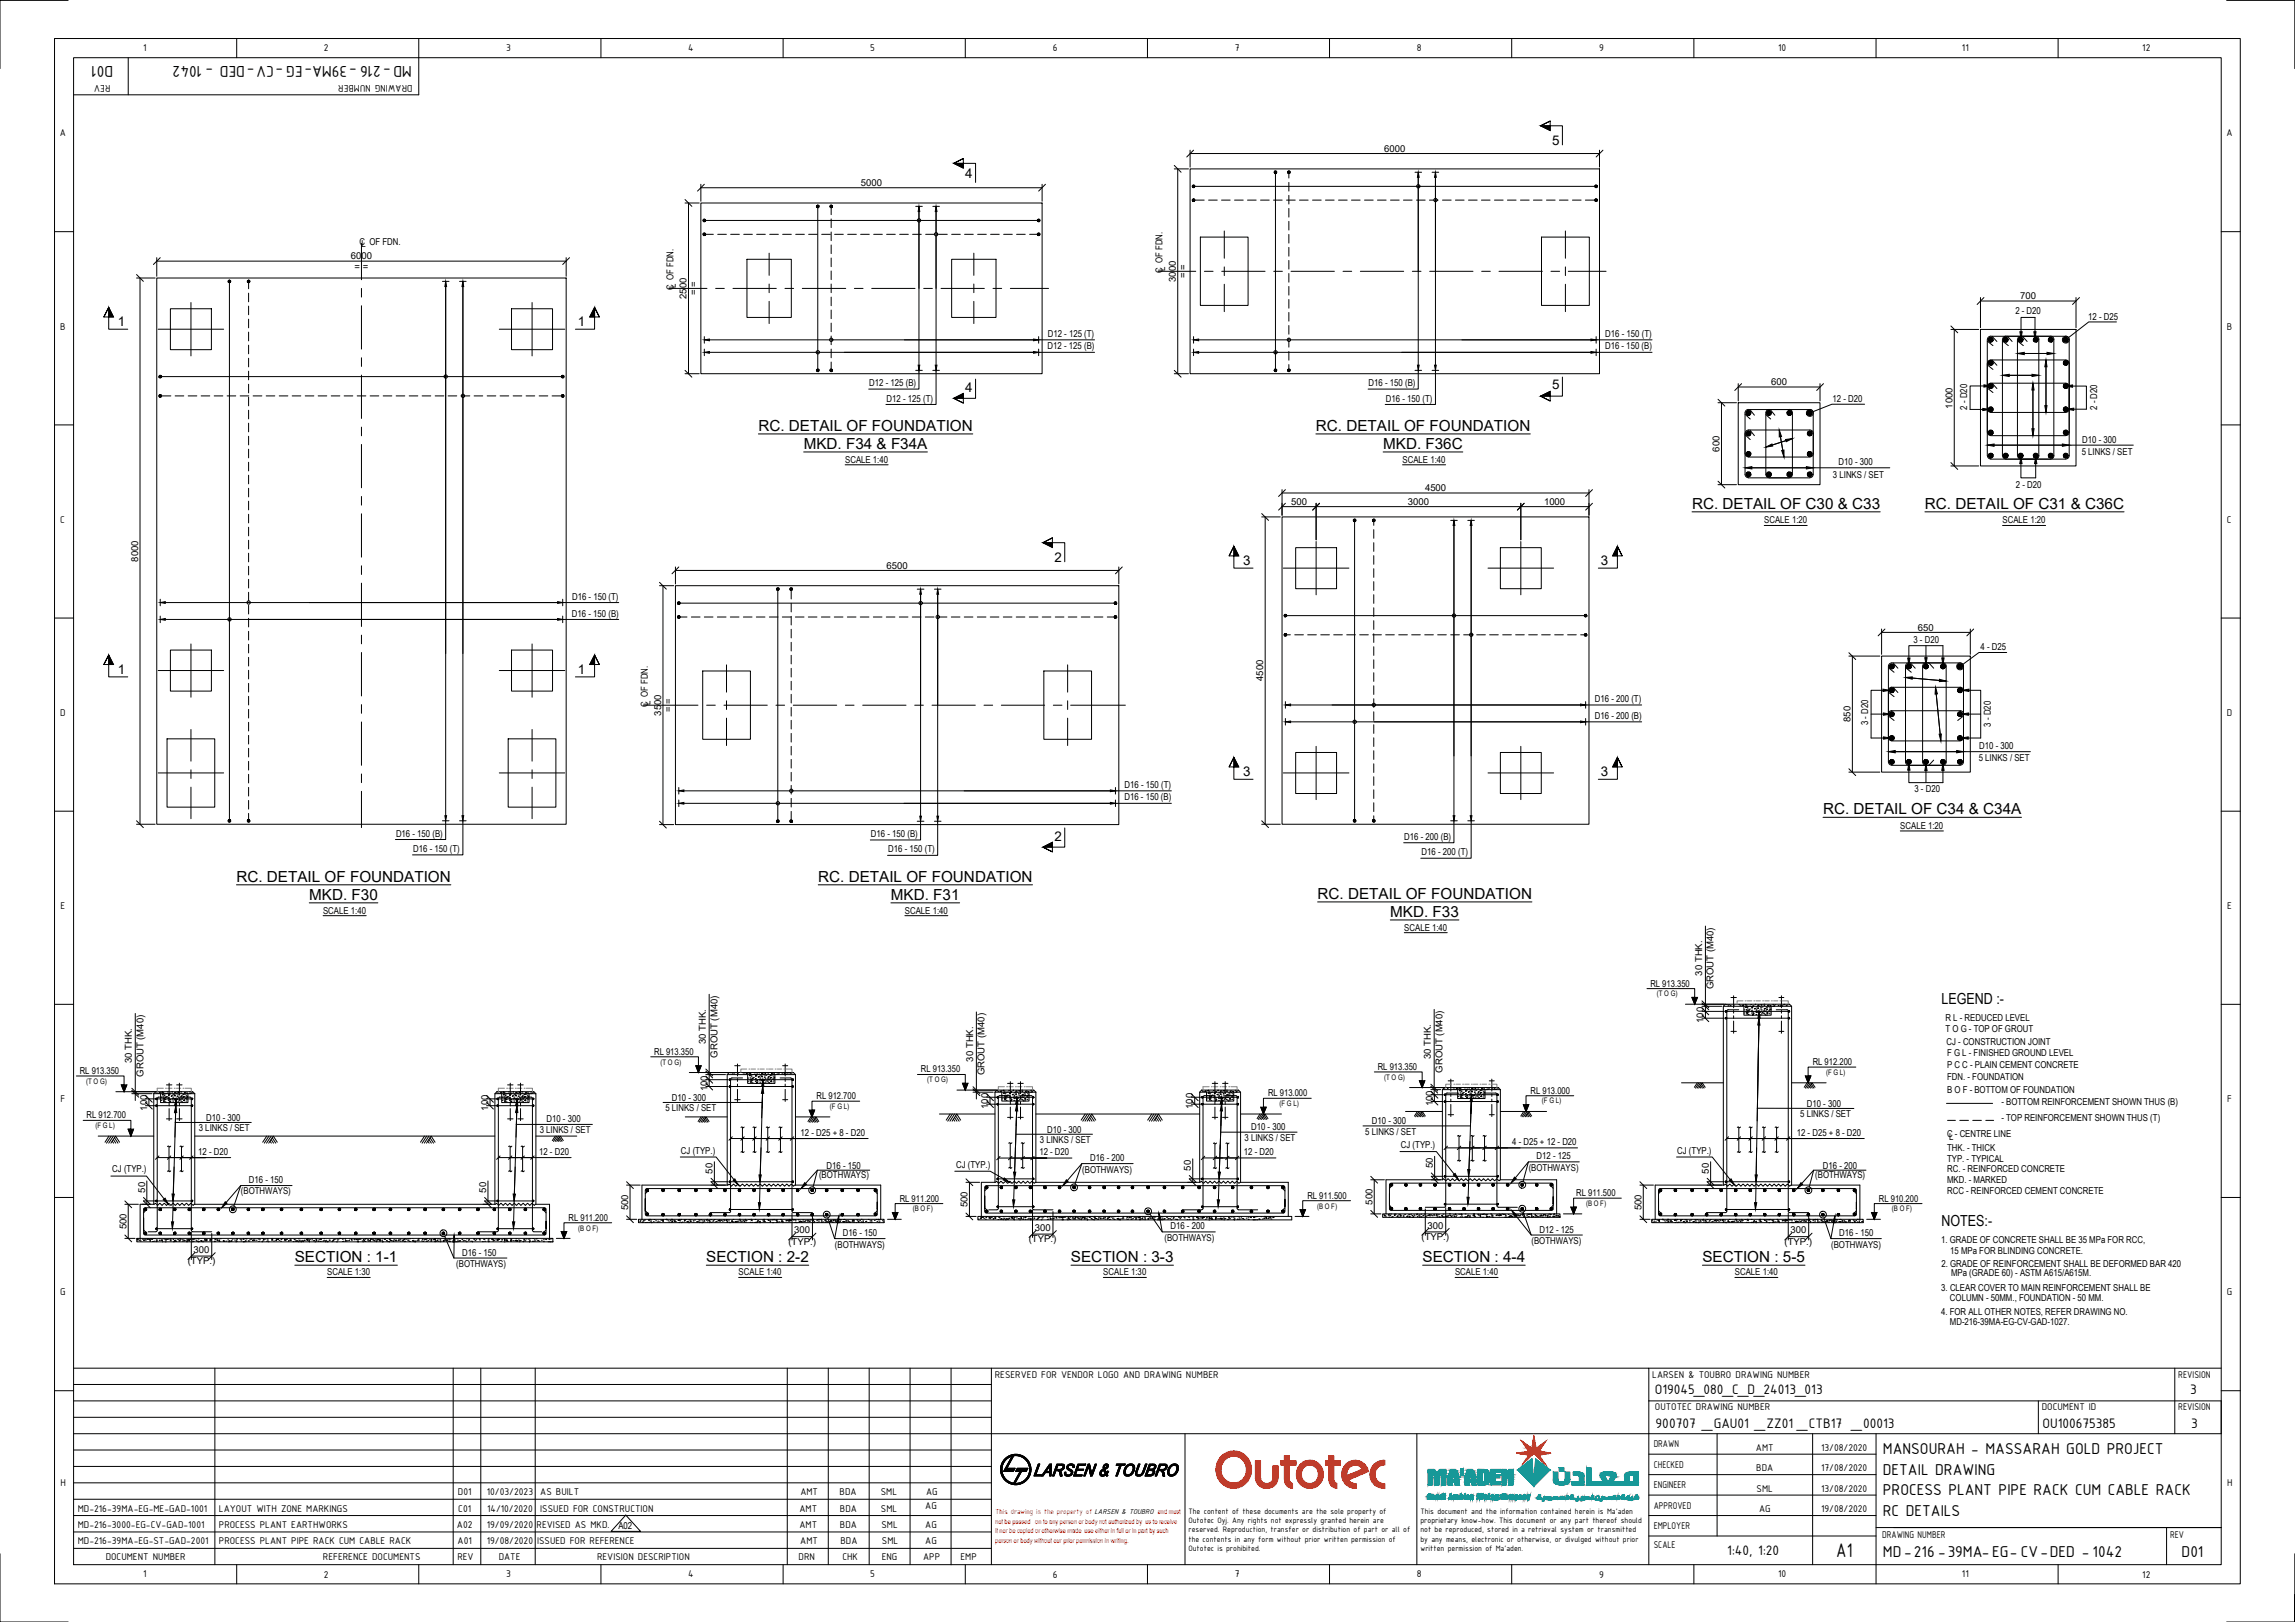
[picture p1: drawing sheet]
<svg xmlns="http://www.w3.org/2000/svg" width="841mm" height="594mm" viewBox="0 0 841 594" stroke-linecap="round" stroke-linejoin="round" font-family="sans-serif">
<defs><g id="words">
<text font-size="7.8" x="672.9" y="570.3">A1</text>
<g font-size="6.2">
<text x="41.5" y="24.1" transform="rotate(-180 41.5 24.1)">D01</text>
<text x="151" y="24.1" transform="rotate(-180 151 24.1)">MD-216 -39MA-EG -CV-DED - 1042</text>
<text x="690" y="532.6">MANSOURAH - MASSARAH GOLD PROJECT</text>
<text x="690" y="540.1">DETAIL DRAWING</text>
<text x="690" y="547.6">PROCESS PLANT PIPE RACK CUM CABLE RACK</text>
<text x="690" y="555.1">RC DETAILS</text>
<text x="690" y="570.1">MD-216 -39MA-EG- CV-DED - 1042</text>
<text x="799.5" y="570.1">D01</text>
</g>
<g font-size="5.6">
<text x="277.9" y="157.7">RC. DETAIL OF FOUNDATION</text>
<text x="482.2" y="157.7">RC. DETAIL OF FOUNDATION</text>
<text x="294.5" y="164.4">MKD. F34 &amp; F34A</text>
<text x="506.9" y="164.4">MKD. F36C</text>
<text x="620.1" y="186.3">RC. DETAIL OF C30 &amp; C33</text>
<text x="705.4" y="186.3">RC. DETAIL OF C31 &amp; C36C</text>
<text x="668.1" y="298.2">RC. DETAIL OF C34 &amp; C34A</text>
<text x="86.7" y="322.9">RC. DETAIL OF FOUNDATION</text>
<text x="299.8" y="322.9">RC. DETAIL OF FOUNDATION</text>
<text x="113.3" y="329.5">MKD. F30</text>
<text x="326.5" y="329.5">MKD. F31</text>
<text x="482.9" y="329.2">RC. DETAIL OF FOUNDATION</text>
<text x="509.5" y="335.8">MKD. F33</text>
<text x="711.5" y="367.8">LEGEND :-</text>
<text x="711.5" y="449.2">NOTES:-</text>
<text x="108" y="462.2">SECTION : 1-1</text>
<text x="258.8" y="462.2">SECTION : 2-2</text>
<text x="392.5" y="462.2">SECTION : 3-3</text>
<text x="521.3" y="462.2">SECTION : 4-4</text>
<text x="623.9" y="462.2">SECTION : 5-5</text>
</g>
<g font-size="5.4">
<text x="606.4" y="510.6">O19045_080_C_D_24013_013</text>
<text x="802.6" y="510.6">3</text>
<text x="606.7" y="523.1">900707 _GAU01 _ZZ01 _CTB17 _00013</text>
<text x="748.5" y="523.1">OU100675385</text>
<text x="803" y="523.1">3</text>
<text x="633" y="569.7">1:40, 1:20</text>
</g>
<g font-size="4.9">
<text x="568.8" y="53.1">5</text>
<text x="353.7" y="65.2">4</text>
<text x="43.2" y="119.4">1</text>
<text x="211.8" y="119.4">1</text>
<text x="353.7" y="143.4">4</text>
<text x="568.8" y="142.6">5</text>
<text x="386.4" y="205.8">2</text>
<text x="455.5" y="206.9">3</text>
<text x="586.6" y="206.9">3</text>
<text x="43.2" y="246.7">1</text>
<text x="211.8" y="246.7">1</text>
<text x="455.5" y="284.2">3</text>
<text x="586.6" y="284.2">3</text>
<text x="386.4" y="307.9">2</text>
</g>
<g font-size="3.9">
<text x="52.4" y="18.8">1</text>
<text x="118.7" y="18.9">2</text>
<text x="185.5" y="18.7">3</text>
<text x="252.2" y="18.8">4</text>
<text x="318.9" y="18.7">5</text>
<text x="385.8" y="18.8">6</text>
<text x="452.5" y="18.8">7</text>
<text x="519.3" y="18.8">8</text>
<text x="586" y="18.7">9</text>
<text x="651.6" y="18.8">10</text>
<text x="719" y="18.8">11</text>
<text x="785.1" y="18.9">12</text>
<text x="40.5" y="31" transform="rotate(-180 40.5 31)">REV</text>
<text x="151.2" y="31" transform="rotate(-180 151.2 31)">DRAWING NUMBER</text>
<text x="22" y="50">A</text>
<text x="816" y="50">A</text>
<text x="22.1" y="120.7">B</text>
<text x="816.1" y="120.7">B</text>
<text x="22.1" y="191.4">C</text>
<text x="816.1" y="191.4">C</text>
<text x="22" y="262.2">D</text>
<text x="816" y="262.2">D</text>
<text x="22.1" y="333">E</text>
<text x="816.1" y="333">E</text>
<text x="22.2" y="403.7">F</text>
<text x="816.2" y="403.7">F</text>
<text x="22.1" y="474.4">G</text>
<text x="816.1" y="474.4">G</text>
<text x="364.6" y="504.6">RESERVED FOR VENDOR LOGO AND DRAWING NUMBER</text>
<text x="605.5" y="504.6">LARSEN &amp; TOUBRO DRAWING NUMBER</text>
<text x="798.2" y="504.6">REVISION</text>
<text x="606.5" y="516.6">OUTOTEC DRAWING NUMBER</text>
<text x="748.2" y="516.6">DOCUMENT ID</text>
<text x="798.2" y="516.6">REVISION</text>
<text x="606" y="530.1">DRAWN</text>
<text x="643.5" y="531.3">AMT</text>
<text x="667.3" y="531.3">13/08/2020</text>
<text x="606" y="537.6">CHECKED</text>
<text x="643.6" y="538.8">BDA</text>
<text x="667.3" y="538.8">17/08/2020</text>
<text x="22.1" y="544.2">H</text>
<text x="606" y="545.1">ENGINEER</text>
<text x="816.1" y="544.2">H</text>
<text x="167.8" y="547.6">D01</text>
<text x="178.4" y="547.6">10/03/2023</text>
<text x="198" y="547.6">AS BUILT</text>
<text x="293.3" y="547.6">AMT</text>
<text x="307.7" y="547.6">BDA</text>
<text x="322.8" y="547.6">SML</text>
<text x="339.4" y="547.6">AG</text>
<text x="643.7" y="546.4">SML</text>
<text x="667.3" y="546.4">13/08/2020</text>
<text x="28.5" y="553.6">MD-216-39MA-EG-ME-GAD-1001</text>
<text x="80.2" y="553.6">LAYOUT WITH ZONE MARKINGS</text>
<text x="167.9" y="553.6">C01</text>
<text x="178.5" y="553.6">14/10/2020</text>
<text x="198" y="553.6">ISSUED FOR CONSTRUCTION</text>
<text x="292.9" y="553.6">AMT</text>
<text x="307.8" y="553.6">BDA</text>
<text x="322.8" y="553.6">SML</text>
<text x="339.1" y="552.7">AG</text>
<text x="606" y="552.6">APPROVED</text>
<text x="644.6" y="553.9">AG</text>
<text x="667.3" y="553.9">19/08/2020</text>
<text x="28.5" y="559.6">MD-216-3000-EG-CV-GAD-1001</text>
<text x="80.2" y="559.6">PROCESS PLANT EARTHWORKS</text>
<text x="167.5" y="559.6">A02</text>
<text x="178.4" y="559.6">19/09/2020</text>
<text x="196.6" y="559.6">REVISED AS MKD.</text>
<text x="292.9" y="559.6">AMT</text>
<text x="307.8" y="559.6">BDA</text>
<text x="323" y="559.6">SML</text>
<text x="339.1" y="559.6">AG</text>
<text x="606" y="560.1">EMPLOYER</text>
<text x="689.8" y="563.2">DRAWING NUMBER</text>
<text x="795.2" y="563.2">REV</text>
<text x="28.5" y="565.6">MD-216-39MA-EG-ST-GAD-2001</text>
<text x="80.2" y="565.6">PROCESS PLANT PIPE RACK CUM CABLE RACK</text>
<text x="167.7" y="565.6">A01</text>
<text x="178.4" y="565.6">19/08/2020</text>
<text x="196.8" y="565.6">ISSUED FOR REFERENCE</text>
<text x="293.3" y="565.6">AMT</text>
<text x="308" y="565.6">BDA</text>
<text x="323.2" y="565.6">SML</text>
<text x="339" y="565.6">AG</text>
<text x="606" y="567">SCALE</text>
<text x="38.7" y="571.3">DOCUMENT NUMBER</text>
<text x="118.4" y="571.3">REFERENCE DOCUMENTS</text>
<text x="167.6" y="571.3">REV</text>
<text x="182.8" y="571.3">DATE</text>
<text x="218.8" y="571.3">REVISION DESCRIPTION</text>
<text x="292.7" y="571.3">DRN</text>
<text x="308.7" y="571.3">CHK</text>
<text x="323.1" y="571.3">ENG</text>
<text x="338.3" y="571.3">APP</text>
<text x="352" y="571.3">EMP</text>
<text x="52.4" y="577.7">1</text>
<text x="118.7" y="577.8">2</text>
<text x="185.5" y="577.7">3</text>
<text x="252.2" y="577.7">4</text>
<text x="318.9" y="577.7">5</text>
<text x="385.8" y="577.8">6</text>
<text x="452.5" y="577.7">7</text>
<text x="519.3" y="577.7">8</text>
<text x="586" y="577.9">9</text>
<text x="651.6" y="577.7">10</text>
<text x="719" y="577.7">11</text>
<text x="785.1" y="577.8">12</text>
</g>
<g font-size="3.5">
<text x="507.3" y="55.6">6000</text>
<text x="315.5" y="68.1">5000</text>
<text x="131.7" y="89.7">C OF FDN.</text>
<text x="128.6" y="95">6000</text>
<text x="132.4" y="90.6">L</text>
<text x="129.9" y="98.7">= =</text>
<text x="426" y="100.1" transform="rotate(-90 426 100.1)">C OF FDN.</text>
<text x="427" y="99.3" transform="rotate(-90 427 99.3)">L</text>
<text x="434.7" y="101.9" transform="rotate(-90 434.7 101.9)">= =</text>
<text x="246.8" y="106.3" transform="rotate(-90 246.8 106.3)">C OF FDN.</text>
<text x="247.7" y="105.6" transform="rotate(-90 247.7 105.6)">L</text>
<text x="430.9" y="103.2" transform="rotate(-90 430.9 103.2)">3000</text>
<text x="251.6" y="109.5" transform="rotate(-90 251.6 109.5)">2500</text>
<text x="255.4" y="108.1" transform="rotate(-90 255.4 108.1)">= =</text>
<text x="740.4" y="109.6">700</text>
<text x="738.5" y="115.2">2 - D20</text>
<text x="765.2" y="117">12 - D25</text>
<text x="384" y="123.4">D12 - 125 (T)</text>
<text x="588.3" y="123.4">D16 - 150 (T)</text>
<text x="383.9" y="128">D12 - 125 (B)</text>
<text x="588.2" y="128">D16 - 150 (B)</text>
<text x="318.6" y="141.4">D12 - 125 (B)</text>
<text x="501.5" y="141.4">D16 - 150 (B)</text>
<text x="649.1" y="141.1">600</text>
<text x="324.9" y="147.1">D12 - 125 (T)</text>
<text x="507.9" y="147.1">D16 - 150 (T)</text>
<text x="671.6" y="147.2">12 - D20</text>
<text x="715.5" y="149.7" transform="rotate(-90 715.5 149.7)">1000</text>
<text x="720.9" y="150.1" transform="rotate(-90 720.9 150.1)">2 - D20</text>
<text x="768.5" y="150.1" transform="rotate(-90 768.5 150.1)">2 - D20</text>
<text x="630.2" y="165.4" transform="rotate(-90 630.2 165.4)">600</text>
<text x="762.8" y="166.6">5 LINKS / SET</text>
<text x="763.1" y="162.1">D10 - 300</text>
<text x="309.7" y="169.5">SCALE 1:40</text>
<text x="514" y="169.5">SCALE 1:40</text>
<text x="673.8" y="170.4">D10 - 300</text>
<text x="522.2" y="179.9">4500</text>
<text x="671.7" y="174.9">3 LINKS / SET</text>
<text x="738.7" y="178.6">2 - D20</text>
<text x="473.2" y="184.9">500</text>
<text x="515.9" y="184.9">3000</text>
<text x="565.8" y="184.9">1000</text>
<text x="646.5" y="191.7">SCALE 1:20</text>
<text x="733.8" y="191.7">SCALE 1:20</text>
<text x="50.6" y="205.7" transform="rotate(-90 50.6 205.7)">8000</text>
<text x="324.9" y="208.3">6500</text>
<text x="209.6" y="219.6">D16 - 150 (T)</text>
<text x="209.6" y="225.8">D16 - 150 (B)</text>
<text x="702.9" y="231">650</text>
<text x="701.2" y="235.6">3 - D20</text>
<text x="725.8" y="238.1">4 - D25</text>
<text x="463" y="249.4" transform="rotate(-90 463 249.4)">4500</text>
<text x="584.5" y="257.1">D16 - 200 (T)</text>
<text x="237.4" y="259" transform="rotate(-90 237.4 259)">C OF FDN.</text>
<text x="238.3" y="258.2" transform="rotate(-90 238.3 258.2)">L</text>
<text x="242.3" y="262.1" transform="rotate(-90 242.3 262.1)">3500</text>
<text x="246.1" y="260.8" transform="rotate(-90 246.1 260.8)">= =</text>
<text x="584.5" y="263.3">D16 - 200 (B)</text>
<text x="678.1" y="264.5" transform="rotate(-90 678.1 264.5)">850</text>
<text x="684.6" y="265.6" transform="rotate(-90 684.6 265.6)">3 - D20</text>
<text x="729.6" y="266.1" transform="rotate(-90 729.6 266.1)">3 - D20</text>
<text x="725.3" y="274.4">D10 - 300</text>
<text x="725.1" y="278.9">5 LINKS / SET</text>
<text x="412.1" y="293.2">D16 - 150 (B)</text>
<text x="412.1" y="288.6">D16 - 150 (T)</text>
<text x="701.5" y="290">3 - D20</text>
<text x="696.4" y="303.6">SCALE 1:20</text>
<text x="145.1" y="306.4">D16 - 150 (B)</text>
<text x="319.2" y="306.6">D16 - 150 (B)</text>
<text x="514.6" y="307.6">D16 - 200 (B)</text>
<text x="151.5" y="312.1">D16 - 150 (T)</text>
<text x="325.5" y="312.2">D16 - 150 (T)</text>
<text x="521" y="313.3">D16 - 200 (T)</text>
<text x="118.4" y="334.6">SCALE 1:40</text>
<text x="331.6" y="334.6">SCALE 1:40</text>
<text x="514.6" y="340.9">SCALE 1:40</text>
<text x="623.7" y="357.3" transform="rotate(-90 623.7 357.3)">30 THK.</text>
<text x="604.8" y="361.3">RL 913.350</text>
<text x="628" y="362.4" transform="rotate(-90 628 362.4)">GROUT (M40)</text>
<text x="624.3" y="374.7" transform="rotate(-90 624.3 374.7)">100</text>
<text x="712.9" y="374">R L - REDUCED LEVEL</text>
<text x="258.7" y="382.3" transform="rotate(-90 258.7 382.3)">30 THK.</text>
<text x="712.9" y="378.1">T O G - TOP OF GROUT</text>
<text x="713.3" y="382.7">CJ - CONSTRUCTION JOINT</text>
<text x="48.3" y="389.4" transform="rotate(-90 48.3 389.4)">30 THK.</text>
<text x="239.7" y="386.3">RL 913.350</text>
<text x="262.9" y="387.4" transform="rotate(-90 262.9 387.4)">GROUT (M40)</text>
<text x="356.6" y="388.8" transform="rotate(-90 356.6 388.8)">30 THK.</text>
<text x="524.3" y="387.8" transform="rotate(-90 524.3 387.8)">30 THK.</text>
<text x="713.5" y="386.9">F G L - FINISHED GROUND LEVEL</text>
<text x="29.3" y="393.4">RL 913.350</text>
<text x="52.5" y="394.4" transform="rotate(-90 52.5 394.4)">GROUT (M40)</text>
<text x="337.5" y="392.8">RL 913.350</text>
<text x="360.8" y="393.8" transform="rotate(-90 360.8 393.8)">GROUT (M40)</text>
<text x="504.9" y="391.9">RL 913.350</text>
<text x="528.6" y="392.9" transform="rotate(-90 528.6 392.9)">GROUT (M40)</text>
<text x="664.3" y="390.1">RL 912.200</text>
<text x="713.5" y="391">P C C - PLAIN CEMENT CONCRETE</text>
<text x="713.5" y="395.6">FDN. - FOUNDATION</text>
<text x="259.2" y="399.7" transform="rotate(-90 259.2 399.7)">100</text>
<text x="464.7" y="401.5">RL 913.000</text>
<text x="560.9" y="400.6">RL 913.000</text>
<text x="713.5" y="400.3">B O F - BOTTOM OF FOUNDATION</text>
<text x="53.9" y="406.8" transform="rotate(-90 53.9 406.8)">100</text>
<text x="178.9" y="406.8" transform="rotate(-90 178.9 406.8)">100</text>
<text x="243.8" y="407">5 LINKS / SET</text>
<text x="246.3" y="403.2">D10 - 300</text>
<text x="299.3" y="402.6">RL 912.700</text>
<text x="362.1" y="406.2" transform="rotate(-90 362.1 406.2)">100</text>
<text x="437.1" y="406.2" transform="rotate(-90 437.1 406.2)">100</text>
<text x="525" y="405.2" transform="rotate(-90 525 405.2)">100</text>
<text x="662.1" y="405.3">D10 - 300</text>
<text x="733.4" y="404.7">- BOTTOM REINFORCEMENT SHOWN THUS (B)</text>
<text x="31.7" y="409.6">RL 912.700</text>
<text x="75.6" y="410.6">D10 - 300</text>
<text x="200.2" y="411.1">D10 - 300</text>
<text x="458.5" y="413.9">D10 - 300</text>
<text x="502.8" y="411.8">D10 - 300</text>
<text x="659.7" y="409.1">5 LINKS / SET</text>
<text x="733.4" y="410.5">- TOP REINFORCEMENT SHOWN THUS (T)</text>
<text x="72.9" y="414.4">3 LINKS / SET</text>
<text x="197.8" y="415.1">3 LINKS / SET</text>
<text x="293.4" y="416">12 - D25 + 8 - D20</text>
<text x="381.1" y="418.6">3 LINKS / SET</text>
<text x="383.8" y="414.9">D10 - 300</text>
<text x="456.1" y="417.9">3 LINKS / SET</text>
<text x="500.3" y="415.6">5 LINKS / SET</text>
<text x="554.1" y="419.5">4 - D25 + 12 - D20</text>
<text x="658.5" y="416">12 - D25 + 8 - D20</text>
<text x="713.5" y="416.5">C - CENTRE LINE</text>
<text x="714.3" y="417.7">L</text>
<text x="72.6" y="423.1">12 - D20</text>
<text x="197.6" y="423.1">12 - D20</text>
<text x="249.6" y="422.5">CJ (TYP.)</text>
<text x="380.9" y="423.2">12 - D20</text>
<text x="399.5" y="425.3">D16 - 200</text>
<text x="455.8" y="423.1">12 - D20</text>
<text x="513.4" y="420.4">CJ (TYP.)</text>
<text x="563.1" y="424.7">D12 - 125</text>
<text x="614.6" y="422.5">CJ (TYP.)</text>
<text x="713.5" y="421.7">THK. - THICK</text>
<text x="713.5" y="425.5">TYP. - TYPICAL</text>
<text x="41.1" y="429.4">CJ (TYP.)</text>
<text x="261.1" y="429.9" transform="rotate(-90 261.1 429.9)">50</text>
<text x="300.1" y="431.5">(BOTHWAYS)</text>
<text x="302.9" y="428.1">D16 - 150</text>
<text x="350.4" y="427.6">CJ (TYP.)</text>
<text x="396.6" y="429.4">(BOTHWAYS)</text>
<text x="436.4" y="428.8" transform="rotate(-90 436.4 428.8)">50</text>
<text x="525.1" y="427.9" transform="rotate(-90 525.1 427.9)">50</text>
<text x="560.2" y="428.8">(BOTHWAYS)</text>
<text x="626.2" y="429.9" transform="rotate(-90 626.2 429.9)">50</text>
<text x="665.2" y="431.5">(BOTHWAYS)</text>
<text x="668" y="428.1">D16 - 200</text>
<text x="713.5" y="429.3">RC. - REINFORCED CONCRETE</text>
<text x="53.2" y="436.9" transform="rotate(-90 53.2 436.9)">50</text>
<text x="88.3" y="437.5">(BOTHWAYS)</text>
<text x="91.2" y="433.3">D16 - 150</text>
<text x="178.2" y="436.9" transform="rotate(-90 178.2 436.9)">50</text>
<text x="577.6" y="438">RL 911.500</text>
<text x="713.5" y="433.3">MKD. - MARKED</text>
<text x="713.5" y="437.3">RCC - REINFORCED CEMENT CONCRETE</text>
<text x="230.2" y="443.2" transform="rotate(-90 230.2 443.2)">500</text>
<text x="329.7" y="440.1">RL 911.200</text>
<text x="354.6" y="442.2" transform="rotate(-90 354.6 442.2)">500</text>
<text x="479.1" y="439.1">RL 911.500</text>
<text x="502.9" y="441.3" transform="rotate(-90 502.9 441.3)">500</text>
<text x="601.5" y="443.2" transform="rotate(-90 601.5 443.2)">500</text>
<text x="688.6" y="440.1">RL 910.200</text>
<text x="208.4" y="447.1">RL 911.200</text>
<text x="523.2" y="450">300</text>
<text x="46.4" y="450.2" transform="rotate(-90 46.4 450.2)">500</text>
<text x="288.9" y="455.9">(TYP.)</text>
<text x="291.1" y="451.7">300</text>
<text x="308.9" y="452.8">D16 - 150</text>
<text x="377" y="455">(TYP.)</text>
<text x="379.2" y="450.8">300</text>
<text x="426.7" y="454.4">(BOTHWAYS)</text>
<text x="428.9" y="450.3">D16 - 200</text>
<text x="521" y="454.2">(TYP.)</text>
<text x="561.2" y="455.6">(BOTHWAYS)</text>
<text x="564.2" y="451.5">D12 - 125</text>
<text x="654" y="455.9">(TYP.)</text>
<text x="656.2" y="451.7">300</text>
<text x="673.9" y="452.8">D16 - 150</text>
<text x="711.4" y="455.4">1. GRADE OF CONCRETE SHALL BE 35 MPa FOR RCC,</text>
<text x="71" y="458.9">300</text>
<text x="169.4" y="459.9">D16 - 150</text>
<text x="306" y="456.9">(BOTHWAYS)</text>
<text x="671" y="456.9">(BOTHWAYS)</text>
<text x="714.7" y="459.2">15 MPa FOR BLINDING CONCRETE.</text>
<text x="68.8" y="463.1">(TYP.)</text>
<text x="119.9" y="467.1">SCALE 1:30</text>
<text x="167.2" y="464">(BOTHWAYS)</text>
<text x="270.7" y="467.1">SCALE 1:40</text>
<text x="404.3" y="467.1">SCALE 1:30</text>
<text x="533.2" y="467.1">SCALE 1:40</text>
<text x="635.8" y="467.1">SCALE 1:40</text>
<text x="711.5" y="464.1">2. GRADE OF REINFORCEMENT SHALL BE DEFORMED BAR 420</text>
<text x="715" y="467.5">MPa (GRADE 60) - ASTM A615/A615M.</text>
<text x="711.4" y="472.7">3. CLEAR COVER TO MAIN REINFORCEMENT SHALL BE</text>
<text x="714.6" y="476.5">COLUMN - 50MM., FOUNDATION - 50 MM.</text>
<text x="711.3" y="481.6">4. FOR ALL OTHER NOTES, REFER DRAWING NO.</text>
<text x="714.5" y="485.4">MD-216-39MA-EG-CV-GAD-1027.</text>
<text x="226.6" y="560">A02</text>
</g>
<g font-size="3.1">
<text x="435.5" y="554.6">The content of these documents are the sole property of</text>
<text x="435.5" y="557.9">Outotec Oyj. Any rights not expressly granted herein are</text>
<text x="520.5" y="554.6">This document and the information contained herein is Ma'aden</text>
<text x="520.5" y="557.9">proprietary know-how. This document or any part thereof should</text>
<text x="435.5" y="561.3">reserved. Reproduction, transfer or distribution of part or all of</text>
<text x="520.5" y="561.3">not be reproduced, stored in a retrieval system or transmitted</text>
<text x="435.5" y="564.6">the contents in any form without prior written permission of</text>
<text x="435.5" y="567.9">Outotec is prohibited.</text>
<text x="520.5" y="564.6">by any means, electronic or otherwise, or divulged without prior</text>
<text x="520.5" y="567.9">written permission of Ma'aden.</text>
</g>
<g font-size="2.8">
<text x="607.1" y="365">(T O G)</text>
<text x="242.1" y="389.9">(T O G)</text>
<text x="507.2" y="395.5">(T O G)</text>
<text x="669.2" y="393.7">(F G L)</text>
<text x="31.6" y="397">(T O G)</text>
<text x="339.8" y="396.4">(T O G)</text>
<text x="304.1" y="406.2">(F G L)</text>
<text x="468.9" y="405">(F G L)</text>
<text x="565.1" y="404">(F G L)</text>
<text x="35" y="413.1">(F G L)</text>
<text x="334.5" y="443.7">(B O F)</text>
<text x="482.6" y="442.7">(B O F)</text>
<text x="581.2" y="441.7">(B O F)</text>
<text x="693.3" y="443.7">(B O F)</text>
<text x="211.9" y="450.7">(B O F)</text>
</g>
<text font-size="2.8" fill="#f00" x="364.8" y="554.4">This drawing is the property of LARSEN &amp; TOUBRO and must</text>
<g font-size="2.5" fill="#f00">
<text x="364.7" y="558">not be passed on to any person or body not authorized by us to receive</text>
<text x="364.7" y="561.7">it nor be copied or otherwise made use either in full or in part by such</text>
<text x="364.7" y="565.2">person or body without our prior permission in writing.</text>
</g>
</g></defs>
<!-- layer: CI-CEN -->
<g fill="none" stroke="#000" stroke-width=".37">
<path d="M132.5 89.2v13.3M281.9 92.7v8.2M356.9 92.7v8.2M424.3 99.4h13.9M441.4 99.4h3.1M447.7 99.4h15.9M448.6 84.6v10M448.6 97.8v3.1M466.8 99.4h3.1M473.1 99.4h15.9M492.2 99.4h3.1M498.5 99.4h15.9"/>
<path d="M517.6 99.4h3.1M523.9 99.4h15.9M543 99.4h3.1M549.3 99.4h15.9M568.4 99.4h3.1M573.7 84.6v10M573.7 97.8v3.1M574.7 99.4h13.9M70 110.8v19.6M132.5 105.6v3.2M132.5 112v15.9M195 110.8v19.6"/>
<path d="M245.1 105.6h14M262.3 105.6h3.1M268.6 105.6h15.9M281.9 104v3.2M281.9 110.4v8.1M287.7 105.6h3.1M294 105.6h15.9M313.1 105.6h3.2M319.4 105.6h15.9M338.5 105.6h3.2M344.8 105.6h15.9M356.9 104v3.2"/>
<path d="M356.9 110.4v8.1M363.9 105.6h3.2M370.2 105.6h14.1M448.6 104.1v10M573.7 104.1v10M58 120.6h24M132.5 131v3.2M132.5 137.4v15.9M183 120.6h24M132.5 156.4v3.2M132.5 162.8v15.9M132.5 181.8v3.2"/>
<path d="M132.5 188.2v15.9M482.3 198.3v19.6M557.3 198.3v19.6M132.5 207.2v3.2M132.5 213.6v15.9M470.3 208.1h24M545.3 208.1h24M70 235.9v19.5M132.5 232.6v3.2M132.5 239v15.9M195 235.9v19.5M58 245.6h24"/>
<path d="M132.5 258.1v3.2M183 245.6h24M235.7 258.3h20.1M259 258.3h3.1M265.3 258.3h15.9M266.2 243.5v10M266.2 256.7v3.2M284.4 258.3h3.1M290.7 258.3h15.9M309.8 258.3h3.2M316.1 258.3h15.9M335.2 258.3h3.2"/>
<path d="M341.5 258.3h15.9M360.6 258.3h3.2M366.9 258.3h15.9M386 258.3h3.2M391.2 243.5v10M391.2 256.7v3.2M392.3 258.3h20.1M70 267.2v11.6M132.5 264.4v15.9M195 267.2v11.6M266.2 263v10.1M391.2 263v10.1"/>
<path d="M482.3 273.4v19.5M557.3 273.4v19.5M58 283.1h24M70 282v3.1M70 288.3v11.6M132.5 283.5v3.2M132.5 289.8v13.3M183 283.1h24M195 282v3.1M195 288.3v11.6M470.3 283.1h24M545.3 283.1h24"/>
</g>
<!-- layer: CI-NEWLINES -->
<g fill="none" stroke="#000" stroke-width=".37">
<path d="M256.8 74.4h125.1v62.5h-125.1zM436.1 61.9h150v75h-150zM273.7 95h16.3v21.3h-16.3zM348.7 95h16.3v21.3h-16.3zM439.9 86.8h17.5v25.1h-17.5zM564.9 86.8h17.5v25.1h-17.5zM57.4 101.8h150.1v200.1h-150.1zM62.4 113.1h15.1v15h-15.1zM187.5 113.1h15v15h-15zM725.8 120.7h35v50h-35zM637 147.5h30v30h-30zM469.8 189.3h112.5v112.6h-112.5z"/>
<path d="M247.5 214.5h162.5v87.5h-162.5zM474.8 200.6h15v15h-15zM549.8 200.6h15v15h-15zM62.4 238.1h15.1v15h-15.1zM187.5 238.1h15v15h-15zM257.5 245.8h17.5v25h-17.5zM382.5 245.8h17.5v25h-17.5zM689.5 240.3h32.5v42.5h-32.5zM61.2 270.6h17.5v25h-17.5zM186.2 270.6h17.5v25h-17.5zM474.8 275.6h15v15h-15zM549.8 275.6h15v15h-15z"/>
<path d="M631.5 368.6h25v65.5h25.1v12.5h-75v-12.5h24.9zM639.1 368.6v3.2h10v-3.2M266.5 393.6h25v40.5h31.2v12.5h-87.5v-12.5h31.3zM274 393.6v3.2h10v-3.2M528.6 399.1h21.2v33h20.6v12.5h-62.5v-12.5h20.7zM534.2 399.1v3.3h10v-3.3M56.3 400.6h15.1v40.5h110v-40.5h15v40.5h5v12.5h-150v-12.5h4.9zM58.8 400.6v3.2h10.1v-3.2M183.9 400.6v3.2h10v-3.2M364.6 400h15v33h60v-33h15v33h17.5v12.5h-112.5v-12.5h5zM367.1 400v3.3h10v-3.3M442.1 400v3.3h10v-3.3"/>
</g>
<!-- layer: CI-DIM -->
<g fill="none" stroke="#000" stroke-width=".37">
<path d="M436.1 55v6.2M436.1 56.2h150M586.1 55v6.2M251 74.4h5.2M252.3 74.4v62.5M256.8 67.5v6.2M256.8 68.8h125.1M335.6 75.6h2.4M336.8 75.6v58.1M341.8 75.6h2.5M343 75.6v58.1M381.9 67.5v6.2"/>
<path d="M430.3 61.9h5.2M431.6 61.9v75M518.5 63.1h2.5M519.7 63.1v70.6M524.8 63.1h2.4M526 63.1v70.6M57.4 94.4v6.8M57.4 95.6h150.1M207.5 94.4v6.8M50 101.8h6.9M51.3 101.8v200.1M162.1 103.1h2.4"/>
<path d="M163.3 103.1v195.7M168.4 103.1h2.4M169.6 103.1v195.7M725.8 109v11M725.8 110.3h35M760.8 109v11M251 136.9h5.2M258.1 123.3v2.4M258.1 127.9v2.4M260 129h141.1M260 124.5h141.1M335.6 135.7h2.4"/>
<path d="M336.8 135.7v6.8h-18.5M341.8 135.7h2.5M343 135.7v12.4h-18.3M380.6 123.3v2.4M380.6 127.9v2.4M430.3 136.9h5.2M437.4 123.3v2.4M437.4 127.9v2.4M439.3 129h166.1M439.3 124.5h166.1M518.5 135.7h2.5M519.7 135.7v6.8h-18.3"/>
<path d="M524.8 135.7h2.4M526 135.7v12.4h-18.4M584.9 123.3v2.4M584.9 127.9v2.4M714.9 120.7h10.2M716.2 120.7v50M733.8 137.5h13.3M739.3 129.5h13.3M740.6 121.5v-5.2h5.1v5.2M749.8 131.8v19.3M629.6 147.5h6.8M630.9 147.5v30"/>
<path d="M637 140.5v6.4M637 141.7h30M652 157.5l1.3 7.4M652.4 160l1.4 7.4M667 140.5v6.4M727 141.4h-5v8.6h4.6M745 140.3v19.3M759.5 141.4h5.1v8.5h-4.7M469.8 179.3v9.4M582.3 179.3v9.4M629.6 177.5h6.8M639.5 171.3h53"/>
<path d="M656.8 160.6l-9.7 3.2M714.9 170.7h10.2M728.3 163h53.5M740.6 169.8v5.2h5.4v-5.2M462.4 189.3h6.8M463.6 189.3v112.6M469.8 180.6h112.5M469.8 185.6h112.5M482.3 184.3v13.4M531.6 190.6h2.4M532.8 190.6v108.2M537.9 190.6h2.4"/>
<path d="M539.1 190.6v108.2M557.3 184.3v13.4M58.7 219.5v2.4M206.2 219.5v2.4M241.7 214.5h5.2M243 214.5v87.5M247.5 207.7v6.2M247.5 208.9h162.5M336.1 215.8h2.5M337.4 215.8v83.1M342.4 215.8h2.4M343.6 215.8v83.1"/>
<path d="M410 207.7v6.2M58.7 225.7v2.4M60.6 226.9h166.1M60.6 220.7h166.1M206.2 225.7v2.4M689.5 230.4v9.3M689.5 231.6h32.5M705.8 236.5v4.4M722 230.4v9.3M471 257v2.4M472.9 258.2h128.7M581.1 257v2.4"/>
<path d="M677.5 240.3h11.4M678.8 240.3v42.5M690 252.8h-4.3v17.5h4.5M698.3 248.1l14.9 1.3M709.3 251.7l1.9 19.7M712 241v-4.5h-12.5v4.5M721.5 252.8h4.3v17.5h-4.5M471 263.2v2.4M472.9 264.4h128.7M581.1 263.2v2.4M685.7 261.5h4.5M692 275.3h52.1"/>
<path d="M721.4 261.5h4.4M248.8 288.4v2.4M248.8 293v2.4M250.6 294.2h178.7M250.6 289.7h178.7M408.8 288.4v2.4M408.8 293v2.4M677.5 282.8h11.4M699.5 282.1v4.6h12.5v-4.5M705.8 282.3v4.4M50 301.9h6.9M162.1 300.6h2.4"/>
<path d="M163.3 300.6v6.9h-18.4M168.4 300.6h2.4M169.6 300.6v12.5h-18.4M241.7 302h5.2M336.1 300.8h2.5M337.4 300.8v6.9h-18.5M342.4 300.8h2.4M343.6 300.8v12.5h-18.4M462.4 301.9h6.8M531.6 300.6h2.4M532.8 300.6v8.1h-18.4M537.9 300.6h2.4"/>
<path d="M539.1 300.6v13.7h-18.4M625 339.2v31.9M49.6 371.2v31.9M259.9 364.2v31.9M357.8 370.6v31.9M525.6 369.7v31.9M623.7 368.6h7.2M623.7 367.8h8.2M623.7 372.9h8.2M623.7 370.4h8.2M625 370.4v2.5M644.7 370.4l-1.3 70.1"/>
<path d="M48.3 399.9h8.3M258.7 393.6h7.2M258.7 392.8h8.1M258.7 397.9h8.2M258.7 395.4h8.2M259.9 395.4v2.5M279.5 397.9l-.2 8M279.6 395.4l-1.3 45.1M356.6 399.3h8.3M524.3 399.1h3.6M524.3 398.3h4.6M48.3 400.6h7.4"/>
<path d="M53.3 405h3.4M53.3 402.5h3.4M54.6 402.5v2.5M62.6 419.8l-.4 .3-.5-.4-.3 .3M64.2 411.1h27.9M64.4 405l-.2 2.9M64.5 402.5l-1.3 45M67.1 419.8l-.3 .3-.5-.4-.3 .3M178.3 405h3.4M178.3 402.5h3.4M179.6 402.5v2.5M187.6 419.8l-.4 .3-.5-.4-.3 .3"/>
<path d="M189.1 411.8h28M189.4 405l-.2 2.9M189.5 402.5l-1.3 45M192.2 419.8l-.4 .3-.5-.4-.3 .3M243 403.8h36.4M272.7 412.8l-.3 .3-.5-.4-.4 .2M277.1 412.8l-.4 .3-.4-.4-.4 .2M279.4 400.4l-.3 9.1M282 412.8l-.4 .3-.5-.4-.3 .2M286.6 412.8l-.3 .3-.5-.4-.3 .2M356.6 400h7.4M361.6 404.4h3.4"/>
<path d="M361.6 401.9h3.4M362.8 401.9v2.5M370.8 418.6l-.3 .3-.5-.4-.3 .2M372.4 415.4h27.9M372.5 406.9l-.4 14M372.6 404.4l-.2 7.9M372.7 401.9l-1.2 37.6M375.4 418.6l-.4 .3-.4-.4-.4 .2M436.6 404.4h3.4M436.6 401.9h3.4M437.8 401.9v2.5M445.8 418.6l-.3 .3-.5-.3-.3 .2"/>
<path d="M447.4 414.7h27.9M447.6 404.4l-.2 7.9M447.8 401.9l-1.3 37.6M450.4 418.6l-.4 .3-.5-.3-.3 .2M499.5 412.4h39.4M524.4 403.5h4.5M524.4 401h4.5M525.7 401v2.5M535.3 415.9l-.3 .3-.5-.3-.4 .2M538.7 418.1l-.4 10.2M539 407.9l.2-4.4-.3 7.8M539.2 401l-1.2 37.5"/>
<path d="M540.2 415.9l-.4 .3-.5-.3-.3 .2M544.6 415.9l-.3 .3-.5-.3-.3 .2M637.8 412.8l-.3 .3-.5-.4-.3 .2M642.1 412.8l-.3 .3-.5-.4-.3 .2M643.9 405.9l35.5 .1M647 412.8l-.4 .3-.5-.4-.3 .2M651.7 412.8l-.4 .3-.5-.4-.3 .2M40.6 430.8h13.1l6.5 8.3M52.6 439.9h4.1M53.8 432.5v8.6M62.6 428.9l-.4 .2-.5-.3-.3 .2M63.8 427.4l-.3 10"/>
<path d="M67.1 428.9l-.3 .2-.5-.3-.3 .2M107 434.2h-18.8l-5.4 6.3M177.6 439.9h4.1M178.8 432.5v8.6M187.6 428.9l-.4 .2-.5-.3-.3 .2M188.8 427.4l-.3 10M192.2 428.9l-.4 .2-.5-.3-.3 .2M229.6 434.1h5M230.9 434.1v12.5M249.3 423.8h13.1l6.5 8.2M260.6 434.1h5.3M260.6 432.8h6.3"/>
<path d="M261.8 425.5v8.6M272.7 421.8l-.3 .3-.5-.3-.4 .2M277.1 421.8l-.4 .3-.5-.3-.3 .2M278.9 420.4l-.3 9.9M282 421.8l-.4 .3-.5-.3-.3 .2M286.6 421.8l-.3 .3-.6-.3-.3 .2M318.7 428.6h-19.1l-4.4 4.9M349.9 429h13l4.9 2.8M354 433h5M355.3 433v12.5M370.8 427.6l-.3 .3-.5-.4-.3 .3M375.4 427.6l-.4 .3-.5-.4-.3 .3"/>
<path d="M415.2 426.2h-18.7l-5.4 6.2M435.2 433h3.1M435.8 431.8h4.2M437.1 424.4v8.6M445.8 427.7l-.3 .3-.5-.4-.4 .3M450.4 427.7l-.4 .3-.5-.4-.3 .3M502.3 432.1h5M503.6 432.1v12.5M513 421.8h13.4l6.5 8.2M524.5 432.1h3.4M524.5 430.8h4.4M525.7 423.5v8.6"/>
<path d="M535.3 425l-.5 .3-.3-.4-.4 .3M540.2 425l-.5 .3-.4-.4-.3 .3M544.6 425l-.4 .3-.4-.4-.4 .3M578.7 425.5h-18.6l-4.8 5.9M601 434.1h4.9M602.2 434.1v12.5M614.4 423.8h13.1l6.5 8.2M625.6 434.1h5.3M625.6 432.8h6.3M626.9 425.5v8.6M637.8 421.8l-.3 .3-.5-.3-.3 .2M642.1 421.8l-.3 .3-.5-.3-.4 .2"/>
<path d="M643.7 420.4l-.1 9.9M647 421.8l-.4 .3-.5-.3-.3 .2M651.7 421.8l-.4 .3-.5-.3-.3 .2M683.8 428.6h-19.2l-4.3 4.9M45.8 453.6h3.7M45.8 441.1h4.9M47 441.1v12.5M52 441.1h3.1M70.1 451.3v10M77.6 451.8v9.5M166.4 454.8l-.1 6M177 441.1h3.1"/>
<path d="M229.6 446.6h3.7M290.2 444.3v9.9M290.2 452.9h7.5M297.7 444.8v9.4M307 447.8l-1.1 5.9h18.5M354 445.5h3.7M378.4 443.2v10M378.4 452h7.5M385.9 443.8v9.4M425.1 446.8l.8 4.4M502.3 444.6h3.8M522.3 442.8v9.6"/>
<path d="M522.3 451.2h7.5M529.8 442.3v10.1M555.5 445.3l5.6 7h18.8M601 446.6h3.7M655.3 452.9h7.5M655.3 444.3v9.9M662.8 444.8v9.4M672 447.8l-1.1 5.9h18.5M70.1 460.1h7.5"/>
<circle cx="519.7" cy="68.2" r=".61"/>
<circle cx="526.1" cy="73.3" r=".61"/>
<circle cx="336.8" cy="80.7" r=".61"/>
<circle cx="343" cy="85.8" r=".61"/>
<circle cx="163.3" cy="137.9" r=".61"/>
<circle cx="299.7" cy="129" r=".61"/>
<circle cx="304.6" cy="124.5" r=".61"/>
<circle cx="467.4" cy="129" r=".61"/>
<circle cx="472.3" cy="124.5" r=".61"/>
<circle cx="169.7" cy="145" r=".61"/>
<circle cx="84.1" cy="226.9" r=".61"/>
<circle cx="91.1" cy="220.7" r=".61"/>
<circle cx="337.4" cy="220.9" r=".61"/>
<circle cx="343.6" cy="226" r=".61"/>
<circle cx="532.8" cy="225.5" r=".61"/>
<circle cx="539.1" cy="232.5" r=".61"/>
<circle cx="503.4" cy="258.2" r=".61"/>
<circle cx="496.4" cy="264.4" r=".61"/>
<circle cx="285.1" cy="294.2" r=".61"/>
<circle cx="290" cy="289.6" r=".61"/>
</g>
<!-- layer: 0 -->
<g fill="none" stroke="#000" stroke-width=".37">
<path d="M353 58.1l-3.5 1.7 3.5 1.8v-3.5l-3.5 1.7h8v7M437.4 55l-2.5 2.5M568.1 44.3l-3.5 1.8 3.5 1.7v-3.5l-3.5 1.8h8v7M587.4 55l-2.5 2.5M251 73.1l2.5 2.5M258.1 67.5l-2.5 2.5M383.1 67.5l-2.5 2.5M430.3 60.6l2.5 2.5M58.7 94.4l-2.5 2.5M208.7 94.4l-2.5 2.5M38.1 116.1l1.7-3.5 1.8 3.5h-3.5l1.7-3.5v8h7M50 100.6l2.5 2.5"/>
<path d="M219.6 116.1l-1.7-3.5-1.8 3.5h3.5l-1.7-3.5v8h-7M714.9 119.4l2.5 2.5M727 109l-2.5 2.5M762 109l-2.5 2.5M775.6 117.9h-10.2l-7.4 5.8M251 135.7l2.5 2.4M357.5 138.9v7h-8l3.5 1.7v-3.5l-3.5 1.8 3.5 1.7M430.3 135.7l2.5 2.4M572.6 138.1v7h-8l3.5 1.8v-3.5l-3.5 1.7 3.5 1.8M629.6 146.2l2.5 2.5M638.2 140.5l-2.5 2.5M668.2 140.5l-2.5 2.5"/>
<path d="M683.3 148.1h-12l-7 2.7M471 179.3l-2.5 2.5M583.6 179.3l-2.5 2.5M629.6 176.2l2.5 2.5M714.9 169.4l2.5 2.5M385.7 197l-3.5 1.8 3.5 1.7v-3.5l-3.5 1.8h8v7M462.4 188.1l2.5 2.5M471 184.3l-2.5 2.5M483.6 184.3l-2.6 2.5M558.5 184.3l-2.5 2.5M583.6 184.3l-2.5 2.5M241.7 213.3l2.5 2.5"/>
<path d="M248.8 207.7l-2.5 2.5M411.3 207.7l-2.5 2.5M450.4 203.6l1.8-3.5 1.7 3.5h-3.5l1.8-3.5v8h7M594.4 203.6l-1.7-3.5-1.7 3.5h3.4l-1.7-3.5v8h-7M677.5 239.1l2.5 2.5M690.8 230.4l-2.5 2.5M723.3 230.4l-2.5 2.5M735.4 239h-10.2l-5.9 4.3M38.1 243.4l1.7-3.5 1.8 3.5h-3.5l1.7-3.5v8h7M219.6 243.4l-1.7-3.5-1.8 3.5h3.5l-1.7-3.5v8h-7M450.4 280.9l1.8-3.5 1.7 3.5h-3.5l1.8-3.5v8h7M594.4 280.9l-1.7-3.5-1.7 3.5h3.4l-1.7-3.5v8h-7"/>
<path d="M677.5 281.6l2.5 2.5M50 300.6l2.5 2.5M241.7 300.8l2.5 2.5M390.2 303.2v7.1h-8l3.5 1.7v-3.5l-3.5 1.8 3.5 1.7M462.4 300.6l2.5 2.5M603.5 362.1h17.5v5.7v-2.5h-1l1 2.5 1-2.5M617.6 367.8h38.2l.7 .8M623.7 367.3l2.5 2.5M623.7 366.6l2.5 2.5M623.7 371.7l2.5 2.5M623.7 369.2l2.5 2.5M632.3 367.8l-.8 .8"/>
<path d="M632.6 367.9h.1M633.2 368.4h.1M633.4 368h.1M634 368.3h.1M634.3 377.8h2M634.3 365.4h2M635.2 368.1h.1M635.3 364.7v4.4M635.3 370.1v1M635.3 372v1M635.3 374v4.4M637.2 367.9h.1"/>
<path d="M637.6 368.4h.1M638.3 368.4h.1M638.6 368.2l.3-.2v.3zM639.1 371h.1M639.1 369.9h.1M639.4 368.1h.1M639.6 367.9l.2-.1zM639.8 368.8l-.1 .1zM639.9 370.9h.1M639.9 368.2h.1M640 369.8h.1M640 368.6h.1"/>
<path d="M640 370.2h.1M640 369h.1M640.2 371.3h.1M640.2 370.3h.1M640.2 371.2l-.1 .2zM640.2 370.5l.3-.1zM640.3 369.2h.1M640.3 370.9h.1M640.6 368.6h.1M640.6 371.6h.1M640.7 370.6h.1M640.8 370l.2-.2 .1 .2z"/>
<path d="M641.1 369.6h.1M641.2 368.5h.1M641.6 367.9h.1M641.7 370.3h.1M641.7 370.6h.1M641.9 371.1h.1M641.9 368.7h.1M641.9 370h.1M641.9 368.9h.1M642.1 369l-.2 .2zM642.2 368.5v.1M642.2 371.8h.1"/>
<path d="M642.3 371.7h.1M642.3 370.6h.1M642.3 368.7h.1M642.4 370.7h.1M642.4 368.4h.1M642.5 371.2h.1M642.5 371.4l.1 .2zM642.9 369.5l.2-.1zM643.1 370.5h.1M643.2 369.3h.1M643.3 367.8h.1M643.4 370.4h.1"/>
<path d="M643.5 370.9h.1M643.5 371.6h.1M643.5 369.8h.1M643.6 368.8h.1M643.6 370.2h.1M643.9 369.2h.1M644 368.7h.1M644.1 370.8h.1M644.1 368.2l.3-.1zM644.1 370.6l.3-.3v.3zM644.3 370.3h.1M644.4 370.9h.1"/>
<path d="M644.4 369.2l-.2 .2 .2-.2M644.4 368.1h.1M644.7 371.7l.1-.1zM644.7 368.6h.1M644.8 370.7l.2-.1zM645.1 371.7h.1M645.1 370.4h.1M645.1 370.6h.1M645.2 369.6h.1M645.2 369.1h.1M645.2 368h.1M645.5 369.9h.1"/>
<path d="M645.5 368.1l.1-.2zM645.5 371.3h.1M645.7 368.8h.1M645.8 370.9h.1M646.2 370.6h.1M646.3 371.2h.1M646.3 370h.1M646.4 368.3h.1M646.4 367.8h.1M646.6 369.4l.1 .2zM646.7 371.5h.1M646.7 370.4h.1"/>
<path d="M646.8 369.4h.1M646.8 370.5h.1M647.1 370h.1M647.1 371.8h.1M647.1 368.8h.1M647.3 369.6h.1M647.4 368.9h.1M647.4 371.7h.1M647.4 370.9h.1M647.5 369.7l.2-.1zM647.5 371.1h.1M647.5 371.1l.3-.3v.3z"/>
<path d="M647.9 368.1l-.2 .2zM648 368.7h.1M648 368.1h.1M648 370.3h.1M648.3 371.3h.1M648.3 370.2h.1M648.3 369.8h.1M648.4 369.2h.1M648.5 370.6h.1M648.5 368.4h.1M648.7 368.4h.3zM648.9 369.6l.1 .2z"/>
<path d="M649.6 368.6h.1M649.6 367.9h.1M650.2 368.5v-.2l-.2 .2h.2M650.4 368h.1M651.6 368.3h.1M651.9 377.8h1.8M651.9 365.4h1.8M652.4 368.2h.1M652.4 368.5v.1M652.8 374v4.4M652.8 364.7v4.4M652.8 370.1v1"/>
<path d="M652.8 372v1M652.9 368.5h.1M653 368.4h.1M653.6 368h.1M653.8 367.8h.1M654.5 368.3h.1M654.9 368.1h.1M655.4 367.9h.1M28 394.1h17.5v5.8v-2.5h-1.1l1.1 2.5 1-2.5M42.5 399.9h28.1l.8 .7M48.3 399.3l2.5 2.5M48.3 398.6l2.5 2.5"/>
<path d="M57 399.9h.1M57.1 399.9l-.8 .7M59.4 400l.2-.1zM61 397.4h2M61.3 399.9h.1M62 396.7v4.4M63.1 399.9h-.1M63.2 399.9h.1M64.7 397.4h2M65 400h.1M65.7 396.7v4.4M66.2 399.9h.1"/>
<path d="M69.4 399.9h.1M182 399.9h.1M184.4 400l.3-.1zM186 397.4h2M186.4 399.9h.1M187 396.7v4.4M188.1 399.9h-.1M188.2 399.9h.1M189.7 397.4h2M190 400h.1M190.5 399.9l-.2 .2zM190.8 396.7v4.4"/>
<path d="M191.2 399.9h.1M194.4 399.9h.1M238.5 387.1h17.4v5.7v-2.5h-.9l.9 2.5 1.1-2.5M252.6 392.8h38.1l.8 .8M258.7 392.3l2.5 2.5M258.7 391.6l2.5 2.5M258.7 396.7l2.5 2.5M258.7 394.2l2.5 2.5M267.3 392.8l-.8 .8M267.6 392.9h.1M268.2 393.4h.1M268.4 393h.1"/>
<path d="M268.9 393.3h.1M269.2 390.3h2M270.2 393.2h.1M270.3 399l-.1 4.4M270.3 389.7v4.4M270.3 395.1v1M270.3 397.1v.9M272.2 392.9h.1M272.5 393.4h.1M273.2 393.4h.1M273.6 393.2l.2-.2v.3zM274.1 394.9h.1"/>
<path d="M274.1 396h.1M274.4 393h.1M274.5 393l.2-.1zM274.7 393.8l-.1 .2zM274.8 393.2h.1M274.8 395.9h.1M274.9 394.8h.1M274.9 393.6h.1M275 395.2h.1M275 394h.1M275 396.3l.2-.1zM275.2 396.3h.1"/>
<path d="M275.2 395.5l.2-.1zM275.2 395.2h.1M275.3 394.2h.1M275.3 395.9h.1M275.5 393.6h.1M275.6 395.7h.1M275.6 396.6h.1M275.7 395l.2-.2 .1 .3zM276.1 394.6h.1M276.1 393.5h.1M276.5 393h.1M276.6 395.3h.1"/>
<path d="M276.7 395.6h.1M276.8 396.1h.1M276.8 395h.1M276.8 393.7h.1M276.9 394h.1M277 394l-.1 .2zM277.1 396.8l.2-.1zM277.1 393.6h.1M277.2 396.7h.1M277.2 395.6h.1M277.2 393.7h.1M277.3 395.7h.1"/>
<path d="M277.3 393.3h.1M277.5 396.3h.1M277.5 396.4v.2M277.8 394.4l.3-.1zM278 395.5h.1M278.1 394.3h.1M278.2 392.8h.1M278.3 395.4h.1M278.4 395.9h.1M278.4 394.8h.1M278.4 396.6h.1M278.5 393.8h.1"/>
<path d="M278.5 395.2h.1M278.9 394.2h.1M278.9 393.8h.1M279 395.8h.1M279.1 395.5l.2-.2 .1 .3zM279.1 393.2l.2-.1zM279.1 394.3l.2-.1zM279.3 395.3h.1M279.3 395.9h.1M279.4 393.1h.1M279.7 393.6h.1M279.7 396.6l-.1 .2 .1-.2"/>
<path d="M279.7 395.7h.3zM280 396.7h.1M280 395.6h.1M280 395.4h.1M280.1 394.6h.1M280.1 394.1h.1M280.1 393h.1M280.4 394.9h.1M280.4 396.3h.1M280.5 393l-.1 .1 .2-.1M280.6 393.8h.1M280.7 395.9h.1"/>
<path d="M281.1 395.6h.1M281.2 396.2h.1M281.3 395.1h.1M281.3 393.3h.1M281.3 392.8h.1M281.4 394.6l.2-.2zM281.6 396.5h.1M281.7 395.4h.1M281.7 394.3h.1M281.7 395.5h.1M282 396.8h.1M282.1 394.9h.1"/>
<path d="M282.1 393.8h.1M282.2 394.6h.1M282.3 393.9h.1M282.4 396.7h.1M282.4 394.7l.2-.1zM282.4 396h.1M282.4 396.1l.3-.3v.3zM282.8 393.1l-.1 .2zM282.9 393.7h.1M283 393.1h.1M283 395.3h.1M283.3 396.3h.1"/>
<path d="M283.3 394.8h.1M283.3 394.1h.1M283.3 395.2h.1M283.4 395.6h.1M283.5 393.3h.1M283.7 393.5l.2-.1zM283.9 394.6l-.2 .2 .1-.2M284.5 393.5h.1M284.6 392.9h.1M285.1 393.3l.1 .2zM285.3 393h.1M286.5 393.3h.1"/>
<path d="M286.8 390.3h1.9M287.3 393.2h.1M287.4 393.5v.1M287.7 389.7v4.4M287.7 395.1v1M287.7 397.1v.9M287.7 399v4.4M287.8 393.5h.1M288 393.4h.1M288.5 393h.1M288.7 392.9h.1M289.4 393.3h.1"/>
<path d="M289.8 393.1h.1M290.4 392.9h.1M336.2 393.5h17.5v5.8v-2.5h-1l1 2.5 1-2.5M350.7 399.3h28.1l.8 .7M356.6 398.8l2.5 2.5M356.6 398l2.5 2.5M365.3 399.3h.1M365.3 399.3l-.7 .7M365.6 399.8h.1M366.4 399.9h.1M366.6 399.7l.3-.2v.3zM367.5 399.5h.1"/>
<path d="M367.7 399.4l.2-.1zM368 399.6h.1M369.2 400h.1M369.2 396.8h2M369.6 399.4h.1M370.2 396.2v4.4M370.3 400h-.1M370.3 400h.1M370.5 399.8h.1M371.3 399.3h.1M372.2 399.6h.2zM372.4 399.6h.1"/>
<path d="M373 396.8h2M373.3 399.4h.1M373.7 399.4v.2zM374 396.2v4.4M374.4 399.8h.1M374.4 399.3h.1M375.8 399.8l.2-.2zM376.1 399.6h.1M376.6 399.8h.1M376.8 399.9l.2-.1zM377.7 399.3h.1M378.2 399.8l-.1 .2z"/>
<path d="M378.5 399.5h.1M440.3 399.3h.1M440.6 399.8h.1M441.4 399.9h.1M441.7 399.7l.2-.2 .1 .3zM442.5 399.5h.1M442.7 399.4l.2-.1zM443 399.6h.1M444.2 400h.1M444.2 396.8h2M444.6 399.4h.1M445.2 396.2v4.4"/>
<path d="M445.3 400h.1M445.5 399.8h.1M446.3 399.3h.1M447.2 399.6h.3zM447.5 399.6h.1M448 396.8h2M448.3 399.4h.1M448.5 399.6l.2-.2zM449 396.2v4.4M449.5 399.8h.1M449.5 399.3h.1M451 399.6l-.2 .2z"/>
<path d="M451.1 399.6h.1M451.6 399.8h.1M451.8 399.9l.2-.1zM452.7 399.3h.1M453.3 400v-.2l-.2 .2h.2M453.5 399.5h.1M503.6 392.6h17.6v5.7v-2.5h-1.1l1.1 2.5 .9-2.5M516.6 398.3h32.5l.7 .8M524.3 397.9l2.5 2.5M524.3 397.1l2.5 2.5M524.4 399.7l2.5 2.5M529.2 398.8h.1"/>
<path d="M529.3 398.3l-.7 .8M530.4 398.7h.1M530.7 395.9h2M531.7 395.2v4.4M532.4 398.4h.1M532.7 398.9h.1M533.4 398.9h.1M533.7 398.8l.3-.3v.3zM534.5 398.6h.1M534.7 398.5l.3-.1zM535 399.5v-.2l-.2 .2h.2M535.1 398.7h.1"/>
<path d="M535.1 399.1h.1M535.1 399.5h.1M535.4 399.7h.1M535.8 399.1h.1M536.3 399h.1M536.7 398.5h.1M537 399.2h.1M537 399.5h.1M537.1 399.7l.2-.2zM537.4 399l-.1 .1M537.4 399v.1M537.5 399.2h.1"/>
<path d="M537.5 398.9h.1M538.1 400l.2-.1zM538.3 399.9h.1M538.4 398.3h.1M538.6 399.3h.1M539.1 399.8h.1M539.2 399.3h.1M539.3 398.7l.2-.1zM539.5 399.7l-.1 .2zM539.5 398.6h.1M539.9 399.1h.1M540.3 399.6h.1"/>
<path d="M540.3 398.5h.1M540.6 398.6l.2-.1zM540.9 399.3h.1M541.5 398.8h.1M541.5 398.3h.1M541.8 399.9v.2zM541.9 399.9h.1M542.3 399.3h.1M542.5 399.4h.1M542.9 398.8l.2-.1zM543.1 399.2h.1M543.1 398.6h.1"/>
<path d="M543.5 399.7h.1M543.7 398.9h.1M543.9 399l.2-.1zM544.7 399.1h.1M544.7 398.4h.1M545.3 398.8l-.1 .2zM545.5 398.5h.1M545.8 395.9h1.8M546.7 398.8h.1M546.7 395.2v4.4M547.5 398.7h.1M547.6 399l-.1 .1"/>
<path d="M548 399h.1M548.1 398.9h.1M548.7 398.5h.1M548.9 398.4h.1M616.2 396.6h15.3M656.5 396.6h12.7M680.1 390.8h-17.5v5.8v-2.5h1l-1 2.5-1-2.5M30.5 410.4h17.5v5.7v-2.5h-1.1l1.1 2.5 .9-2.5M36 416.1h20.3M53.3 403.7l2.5 2.5M53.3 401.2l2.5 2.5M57.4 400.4h.1"/>
<path d="M58.1 400.4h.1M58.4 400.3l.3-.3v.3zM58.9 403h.1M59 401.9h.1M59.2 400.1h.1M59.6 400.8l-.1 .2zM59.7 400.2h.1M59.7 402.9h.1M59.7 401.8h.1M59.8 400.6h.1M59.8 402.2h.1M59.8 401h.1"/>
<path d="M60 403.3h.1M60.1 402.3h.1M60.1 403.2l-.2 .2zM60.1 402.5l.2-.1zM60.1 401.2h.1M60.1 402.9h.1M60.4 400.6h.1M60.5 403.6h.1M60.5 402.7h.1M60.8 401.8v.3h-.3zM61 401.6h.1M61 400.5h.1"/>
<path d="M61 409.8h2M61.5 402.3h.1M61.6 402.6h.1M61.6 403.1h.1M61.7 402.1h.1M61.7 400.7h.1M61.7 401h.1M61.9 401v.2zM62 402.1v1M62 404v1.1M62 406v4.4M62.1 400.5l-.1 .1"/>
<path d="M62.1 403.8l.1-.1-.1 .1M62.1 402.6h.1M62.1 403.7h.1M62.1 400.7h.1M62.2 400.4h.1M62.2 402.7h.1M62.3 403.3h.1M62.4 403.4l-.2 .2zM62.7 401.5l.2-.1zM62.9 402.5h.1M62.9 401.3h.1M63.2 402.4h.1"/>
<path d="M63.2 402.9h.1M63.3 401.8h.1M63.3 403.6h.1M63.3 400.8h.1M63.4 402.3h.1M63.8 401.2h.1M63.8 400.8h.1M63.9 402.8h.1M64 400.2l.2-.1zM64.1 402.4h.1M64.2 402.9h.1M64.2 401.2l-.1 .2z"/>
<path d="M64.2 402.3v.3h-.2zM64.2 400.1h.1M64.6 400.6h.1M64.6 403.6v.2v-.2M64.6 402.7l.3-.1zM64.7 409.8h2M64.9 403.7h.1M64.9 402.6h.1M64.9 402.5h.1M64.9 401.6h.1M64.9 401.1h.1M65.2 401.9h.1"/>
<path d="M65.3 403.3h.1M65.4 400.1v-.2l-.1 .2h.2M65.5 400.8h.1M65.6 402.9h.1M65.7 402.1v1M65.7 404v1.1M65.7 406v4.4M66 402.6h.1M66.1 403.2h.1M66.1 402.1h.1M66.2 400.4h.1M66.5 401.4l-.2 .2z"/>
<path d="M66.5 403.5h.1M66.5 402.4h.1M66.6 401.4h.1M66.6 402.5h.1M66.9 403.8h-.1M66.9 402h.1M67 400.8h.1M67.1 401.6h.1M67.2 400.9h.1M67.2 403.7h.1M67.3 401.7l.2-.1zM67.3 403.1h.1"/>
<path d="M67.3 402.9h.1M67.6 402.8v.4l-.2-.1zM67.7 400.1v.3zM67.8 400.7h.1M67.8 400.1h.1M67.9 402.3h.1M68.1 403.3h.1M68.1 401.8h.1M68.2 402.2h.1M68.2 401.2h.1M68.3 402.6h.1M68.4 400.4h.1"/>
<path d="M68.5 400.5l.2-.1zM68.7 401.8v-.2l-.1 .2h.2M69.4 400.6h.1M70 400.4l-.2 .1zM70.2 400.1h.1M71.4 416.1h110M178.3 403.7l2.5 2.5M178.3 401.2l2.5 2.5M181.4 400.6l.7-.7h13.5l.8 .7M182.4 400.4h.1M183.1 400.4h.1M183.4 400.3l.3-.3v.3z"/>
<path d="M183.9 403h.1M184 401.9h.1M184.2 400.1h.1M184.6 400.8l-.1 .2 .2-.2M184.7 400.2h.1M184.7 402.9h.1M184.7 401.8h.1M184.8 400.6h.1M184.8 402.2h.1M184.8 401h.1M185 403.3h.1M185.1 402.3h.1"/>
<path d="M185.1 403.2l-.2 .2zM185.1 402.5l.2-.1zM185.1 401.2h.1M185.1 402.9h.1M185.4 400.6h.1M185.5 403.6h.1M185.5 402.7h.1M185.5 402.1l.3-.3v.3zM186 401.6h.1M186 400.5h.1M186 409.8h2M186.5 402.3h.1"/>
<path d="M186.6 402.6h.1M186.6 403.1h.1M186.7 402.1h.1M186.7 400.7h.1M186.7 401h.1M186.9 401v.2zM186.9 403.7h.3zM187 402.1v1M187 404v1.1M187 406v4.4M187.1 400.5l-.1 .1M187.1 400.5v.1"/>
<path d="M187.1 403.7h.1M187.1 400.7h.1M187.2 402.6h.1M187.2 400.4h.1M187.2 402.7h.1M187.3 403.3h.1M187.4 403.4l-.2 .2zM187.7 401.5l.3-.1zM187.9 402.5h.1M188 401.3h.1M188.2 402.4h.1M188.3 402.9h.1"/>
<path d="M188.3 401.8h.1M188.3 403.6h.1M188.3 400.8h.1M188.4 402.3h.1M188.8 401.2h.1M188.8 400.8h.1M188.9 402.8h.1M189 400.2l.2-.1zM189.1 402.4h.1M189.2 402.9h.1M189.2 401.2l-.1 .2zM189.2 402.3v.3h-.2z"/>
<path d="M189.2 400.1h.1M189.5 403.7l.2-.1zM189.6 400.6h.1M189.6 402.7l.3-.1zM189.7 409.8h2M189.9 403.7h.1M189.9 402.6h.1M189.9 402.5h.1M189.9 401.6h.1M189.9 401.1h.1M190.2 401.9h.1M190.3 403.3h.1"/>
<path d="M190.5 400.8h.1M190.6 402.9h.1M190.8 402.1v1M190.8 404v1.1M190.8 406v4.4M191 402.6h.1M191.1 403.2h.1M191.1 402.1h.1M191.2 400.4h.1M191.5 401.4l-.2 .2zM191.5 403.5h.1M191.6 402.4h.1"/>
<path d="M191.6 401.4h.1M191.6 402.5h.1M191.9 403.8h.1M191.9 402h.1M192 400.8h.1M192.1 401.6h.1M192.2 400.9h.1M192.2 403.7h.1M192.3 401.7l.2-.1zM192.3 402.9h.1M192.3 403.1h.1M192.6 402.8v.4l-.2-.1z"/>
<path d="M192.7 400.1l-.1 .2 .1-.2M192.8 400.7h.1M192.8 400.1h.1M192.9 402.3h.1M193.1 403.3h.1M193.1 401.8h.1M193.2 402.2h.1M193.2 401.2h.1M193.3 402.6h.1M193.4 400.4h.1M193.5 400.5l.3-.1zM193.6 401.8l.2-.2z"/>
<path d="M194.4 400.6h.1M195 400.4l-.1 .1zM195.2 400.1h.1M196.4 416.1h15M251.1 409.1h15.4M267.7 417h50.4M268.4 416.4l-1.3 1.2M269.2 402.8h2M272.7 416.4l-1.2 1.2M277.1 416.4l-1.3 1.2M282 416.4l-1.2 1.2M286.6 416.4l-1.2 1.2"/>
<path d="M286.8 402.8h1.9M290.9 416.4l-1.3 1.2M291.5 409.1h12.6M315 403.3h-17.4v5.8v-2.5h.9l-.9 2.5-1.1-2.5M344.3 408h20.3M361.6 403.2l2.5 2.5M361.6 400.7l2.5 2.5M367.2 402.5h.1M367.2 401.3h.1M367.7 400.4l.2-.2zM368 402.4h.1M368 401.2h.1"/>
<path d="M368 400.1h.1M368 401.7h.1M368.1 400.4h.1M368.3 402.8h.1M368.3 401.7h.1M368.3 402.6l-.1 .2 .1-.2M368.3 401.9l.2-.1zM368.3 400.7h.1M368.4 402.3h.1M368.7 400.1h.1M368.7 402.1h.1M368.7 403h.1"/>
<path d="M369.1 401.2v.3h-.3zM369.2 401.1h.1M369.2 409.3h2M369.7 401.8h.1M369.8 402h.1M369.9 402.5h.1M369.9 400.1h.1M370 401.5h.1M370 400.4h.1M370 400.6l.2-.2zM370.2 401.5v1M370.2 403.5v1"/>
<path d="M370.2 405.5v4.4M370.3 403.3h.1M370.3 403.2h.1M370.4 402.1h.1M370.4 400.1h.1M370.4 402.2h.1M370.5 402.7h.1M370.6 402.8l-.1 .2zM371 400.9l.2-.1zM371.2 401.9h.1M371.2 400.8h.1M371.4 401.8h.1"/>
<path d="M371.5 402.4h.1M371.5 403h.1M371.6 401.3h.1M371.6 400.2h.1M371.6 401.7h.1M372 400.7h.1M372.1 400.2h.1M372.1 402.3h.1M372.2 402l.2-.2 .1 .3zM372.4 401.8h.1M372.4 402.4h.1M372.4 400.8h.1"/>
<path d="M372.7 403.2l.2-.2zM372.8 400h.1M372.9 402.2l.2-.1zM373 409.3h2M373.1 403.2h.1M373.1 401.9h.1M373.2 402.1h.1M373.2 401h.1M373.2 400.5h.1M373.5 401.4h.1M373.5 402.8h.1M373.8 400.3h.1"/>
<path d="M373.8 402.3h.1M374 401.5v1M374 403.5v1M374 405.5v4.4M374.3 402.1h.1M374.4 402.7h.1M374.4 401.5h.1M374.7 400.8l-.1 .2zM374.7 402.9h.1M374.8 401.9h.1M374.8 400.8h.1M374.8 402h.1"/>
<path d="M375.1 403.3h.1M375.2 401.4h.1M375.2 400.3h.1M375.4 401.1h.1M375.5 400.4h.1M375.5 403.2h.1M375.5 402.4h.1M375.5 401.2l.3-.1zM375.5 402.5h.1M375.6 402.5l.2-.2 .1 .3zM376 400.1h.1M376.1 401.8h.1"/>
<path d="M376.3 402.7h.1M376.4 401.7h.1M376.4 401.2h.1M376.4 400.6h.1M376.5 402.1h.1M377 401v.2zM377.6 400h.1M379.6 408h60M436.6 403.2l2.5 2.5M436.6 400.7l2.5 2.5M439.6 400l.8-.7h13.5l.7 .7M442.2 402.5h.1"/>
<path d="M442.2 401.3h.1M442.7 400.4l.2-.2zM442.9 402.4h.1M443 401.2h.1M443.1 400.1h.1M443.1 401.7h.1M443.1 400.4h.1M443.3 402.8h.1M443.3 401.7h.1M443.3 402.6l-.1 .2zM443.3 401.9l.2-.1zM443.4 400.7h.1"/>
<path d="M443.4 402.3h.1M443.7 400.1h.1M443.7 403h.1M443.7 402.1h.1M444.1 401.2v.3h-.3zM444.2 401.1h.1M444.2 409.3h2M444.8 401.8h.1M444.8 402h.1M444.9 402.5h.1M444.9 400.1h.1M445 401.5h.1"/>
<path d="M445 400.4h.1M445.2 400.7v-.3l-.2 .2 .2 .1M445.2 405.5l.1 4.4M445.2 401.5v1M445.2 403.5v1M445.3 403.3h.1M445.3 403.2h.1M445.4 402.1h.1M445.4 400.1h.1M445.4 402.2h.1M445.6 402.7h.1M445.6 402.8l-.1 .2z"/>
<path d="M446 400.9l.2-.1zM446.2 401.9h.1M446.2 400.8h.1M446.4 401.8h.1M446.5 402.4h.1M446.5 403h.1M446.6 400.2h.1M446.6 401.3h.1M446.7 401.7h.1M447 400.7h.1M447.1 400.2h.1M447.1 402.3h.1"/>
<path d="M447.2 402l.3-.2v.3zM447.4 401.8h.1M447.4 402.4h.1M447.4 400.7l-.1 .1zM447.7 403.2l.2-.2zM447.8 400h.1M447.9 402.2l.2-.1zM448 409.3h2M448.1 403.2h.1M448.1 401.9h.1M448.2 402.1h.1M448.2 401h.1"/>
<path d="M448.2 400.5h.1M448.5 401.4h.1M448.6 402.8h.1M448.8 400.3h.1M448.8 402.3h.1M449 401.5v1M449 403.5v1M449 405.5v4.4M449.3 402.1h.1M449.3 402.7h.1M449.4 401.5h.1M449.7 400.8l-.1 .2z"/>
<path d="M449.7 402.9h.1M449.8 401.9h.1M449.8 400.8h.1M449.8 402h.1M450.1 403.3h.1M450.2 401.4h.1M450.2 400.3h.1M450.3 401.1h.1M450.5 400.4h.1M450.5 403.2h.1M450.5 402.4h.1M450.6 401.2l.2-.1z"/>
<path d="M450.6 402.5h.1M450.8 402.3l.1 .3-.3-.1zM451 400.1h.1M451.1 401.8h.1M451.4 402.7h.1M451.4 401.7h.1M451.4 401.2h.1M451.4 400.6h.1M451.5 402.1h.1M452 401v.2zM452.6 400h.1M454.6 408h15"/>
<path d="M480.5 402.3h-17.5v5.7v-2.5h1l-1 2.5-1-2.5M515.1 407.1h13.5M524.4 402.2l2.5 2.5M530.4 419.8l-1.2 1.3M530.7 408.3h2M531.7 400.6v1M531.7 402.6v.9M531.7 404.5v4.5M534.2 401.5h.1M534.3 400.4h.1M535 401.4h.1M535.1 400.3h.1"/>
<path d="M535.1 400.7h.1M535.3 419.8l-1.3 1.3M535.3 401.8h.1M535.4 400.8h.1M535.4 401.7l-.1 .2zM535.4 401l.2-.1zM535.4 401.4h.1M535.8 402.1h.1M535.8 401.2h.1M536.1 400.3l.1 .3-.3-.1zM536.3 400.1h.1M536.8 400.8h.1"/>
<path d="M536.9 401.1h.1M537 401.6h.1M537 400.5h.1M537.4 402.4h.1M537.4 402.3h.1M537.5 401.1h.1M537.5 401.2h.1M537.5 402.1l.2-.2zM537.6 401.8h.1M538.2 401h.1M538.5 400.9h.1M538.6 400.4h.1"/>
<path d="M538.6 401.4h.1M538.6 402.1h.1M538.7 400.7h.1M539.2 401.3h.1M539.3 401.1l.2-.3v.3zM539.5 400.9h.1M539.5 401.5h.1M539.8 402.3l.2-.2zM540 401.2h.2zM540.2 419.8l-1.3 1.3M540.2 401.2h.1M540.2 402.2h.1"/>
<path d="M540.2 401h.1M540.3 400.1h.1M540.6 400.4h.1M540.6 401.8h.1M540.9 401.4h.1M541.3 401.1h.1M541.4 401.7h.1M541.4 400.6h.1M541.8 402h.1M541.9 401h.1M542.2 402.3v.1M542.2 400.5h.1"/>
<path d="M542.4 400.1h.1M542.5 402.3h.1M542.6 401.5h.1M542.6 400.2l.2-.1zM542.6 401.6h.1M542.9 401.3v.3h-.2zM543.2 400.8h.1M543.4 401.8h.1M543.4 400.3h.1M543.5 400.7h.1M543.6 401.1h.1M543.9 400.3l.2-.2z"/>
<path d="M544.7 419.8l-1.3 1.3M545.8 408.3h1.8M546.7 400.6v1M546.7 402.6v.9M546.7 404.5v4.5M549.2 419.8l-1.3 1.3M549.8 407.1h17M576.7 401.3h-17.5v5.8v-2.5h1l-1 2.5-1-2.5M632.8 417h50.4M633.4 416.4l-1.2 1.2M637.8 416.4l-1.2 1.2M642.2 416.4l-1.3 1.2"/>
<path d="M647 416.4l-1.2 1.2M651.7 416.4l-1.3 1.2M655.9 416.4l-1.2 1.2M45.8 439.9l2.5 2.5M52.6 439.9l2.5 2.5M52.6 438.6l2.5 2.5M57.6 424h26.9M58.3 423.4l-1.3 1.2M62.6 423.4l-1.3 1.2M67.1 423.4l-1.2 1.2M70.7 423.4l-1.2 1.2M88.2 434.2l-2.5 7.6"/>
<path d="M177.6 439.9l2.5 2.5M177.6 438.6l2.5 2.5M182.6 424h26.7M183.3 423.4l-1.3 1.2M187.6 423.4l-1.2 1.2M192.2 423.4l-1.3 1.2M195.7 423.4l-1.2 1.2M229.6 432.8l2.5 2.5M260.6 432.8l2.5 2.5M260.6 431.6l2.5 2.5M266.5 434.1l.7-.4 .8 .8 .8-.8 .8 .8 .9-.8 .8 .8 .8-.8 .8 .8 .8-.8 .8 .8 .8-.8 .8 .8 .8-.8 .8 .8 .9-.8 .8 .8 .8-.8 .8 .8 .8-.8 .9 .8 .8-.8 .8 .8 .8-.8 .8 .8 .8-.8 .8 .8 .8-.8 .8 .8 .9-.8 .8 .8 .7-.4M299.6 428.6l-1.7 6.1"/>
<path d="M354 431.8l2.5 2.5M364.6 433l.6-.4 .8 .8 .8-.8 .8 .8 .9-.8 .8 .8 .8-.8 .8 .8 .8-.8 .8 .8 .8-.8 .8 .8 .8-.8 .9 .8 .8-.8 .8 .8 .8-.8 .8 .8 .6-.4M365.8 424.2h27M366.5 423.6l-1.2 1.2M370.8 423.6l-1.2 1.2M375.4 423.6l-1.3 1.2M379 423.6l-1.3 1.2M396.5 426.2l-2.5 7.5M435.8 431.8l2.5 2.5M435.8 430.5l2.5 2.5M439.6 433l.6-.4 .8 .8 .8-.8 .8 .8 .8-.8 .9 .8 .8-.8 .8 .8 .8-.8 .8 .8 .9-.8 .8 .8 .8-.8 .8 .8 .8-.8 .8 .8 .8-.8 .8 .8 .6-.4M440.9 424.1h26.7"/>
<path d="M441.5 423.5l-1.3 1.2M445.9 423.5l-1.3 1.2M450.4 423.5l-1.2 1.2M454 423.5l-1.2 1.2M494.9 439.8h-17.5v5.7v-2.5h1l-1 2.5-1-2.5M502.3 430.8l2.5 2.5M524.5 430.8l2.5 2.5M524.5 429.6l2.5 2.5M528.6 432.1l.4-.4 .8 .8 .8-.8 .9 .8 .8-.8 .8 .8 .8-.8 .8 .8 .8-.8 .8 .8 .9-.8 .8 .8 .8-.8 .8 .8 .8-.8 .8 .8 .8-.8 .8 .8 .8-.8 .8 .8 .9-.8 .8 .8 .8-.8 .8 .8 .8-.8 .9 .8 .4-.4M529.8 420.4h48.3M560.1 425.5l-1.9 7.2M594.1 438.8h-17.4v5.8v-2.5h1l-1 2.5-1.1-2.5"/>
<path d="M601 432.8l2.5 2.5M625.6 432.8l2.5 2.5M625.6 431.6l2.5 2.5M631.5 434.1l.7-.4 .9 .8 .8-.8 .8 .8 .8-.8 .8 .8 .9-.8 .8 .8 .8-.8 .8 .8 .8-.8 .8 .8 .8-.8 .8 .8 .8-.8 .8 .8 .9-.8 .8 .8 .8-.8 .8 .8 .8-.8 .9 .8 .8-.8 .8 .8 .8-.8 .8 .8 .8-.8 .8 .8 .8-.8 .8 .8 .7-.4M664.6 428.6l-1.6 6.1M45.8 452.3l2.5 2.5M50.2 453.7h.2zM50.5 453.8h.1M50.5 454h.1M51 454.3h.1M51.2 454.1h.1M51.4 453.6h-1.3v1.2h152.5v-1.2h-1.2"/>
<path d="M51.4 454.5h.1M52.2 453.9h.1M52.6 454.1h.1M52.8 454.2l.1 .2-.2-.1 .1-.1M53.2 453.9h.1M53.3 454.2h.1M53.9 454h.1M54 453.8h.1M54.3 453.9h.1M54.9 454.1v-.2v.2M55.1 454.4l-.2 .1 .2-.1M55.1 453.9h.1"/>
<path d="M55.2 453.6h.1M55.6 454h.1M55.9 454.7h.1M55.9 453.7h.1M56.3 441.1l.6-.4 .8 .8 .9-.8 .8 .8 .8-.8 .8 .8 .8-.8 .9 .8 .8-.8 .8 .8 .8-.8 .8 .8 .8-.8 .8 .8 .8-.8 .8 .8 .8-.8 .9 .8 .6-.4M56.4 454.6h.1M56.6 453.7h.1M57.2 454.5h.1M57.3 454.1h.1M57.4 454.5l-.2 .3 .2-.2M57.5 454.5h.1M58.3 453.7h.1"/>
<path d="M58.4 454.3h.1M59 454.2h.1M59.1 454.3h.1M59.3 454.3l.2-.1zM59.6 454.8h.1M60 453.8h.1M60.4 454.1h.1M60.5 454.8h.1M60.7 454.2h.1M60.7 454h.1M61.2 454h.1M61.7 453.9h.1"/>
<path d="M62.4 453.8h.1M62.4 454.3h.1M62.4 454.5h.1M63.4 454h.1M63.5 454.8h.1M63.8 454.5l.3-.1zM64 454.6h.1M64.1 454.4h.1M64.2 454.2h.1M64.3 454.7h.1M65.1 454h.1M65.6 454.4h.1"/>
<path d="M65.6 454.5h.1M65.7 454.4h.1M66 453.6l-.2 .2h.3M66.1 453.9h.1M66.1 453.6v.2M66.8 454.1h.1M66.8 454.6h.1M67.2 454.2h.1M67.4 454.5h.1M67.6 454.3h.1M68.4 454.2h.1M68.5 454.2h.1"/>
<path d="M68.5 454.8h.1M68.7 454.3h.1M68.8 454h.1M69.1 454.6h.1M69.2 454.3l.3-.2v.3zM69.6 454h.1M70.1 454.2h.1M70.4 454.8h.1M70.5 453.7h.1M70.6 454h.1M70.8 454.6h.1M71.1 453.7h.2z"/>
<path d="M71.4 458.8l-2.5 2.5M71.6 453.7h.1M71.8 454.3h.1M72.1 454.6h.1M72.3 453.7h.1M72.4 453.6h.1M72.5 454.7h.1M72.6 454.8l.3-.2v.2M72.7 454.8h.1M72.9 453.6v.2zM73.5 454.4h.1M73.6 454.7h.1"/>
<path d="M73.7 454.4h.1M74.2 454.8h.1M74.7 454.5h.1M75.1 453.8l.1 .2M75.2 453.8v.2M75.2 454.4h.1M75.3 454.2h.1M75.5 454.4h.1M75.6 454l.3-.1zM76.8 454.2h.1M76.9 454h.1M76.9 454.5h.1"/>
<path d="M77.3 454.1h.1M77.4 454l-.1 .2M78.5 454.8h.1M78.6 453.7h.1M78.6 454.6h.1M78.7 454h.1M78.9 458.8l-2.5 2.5M79.2 453.8h.1M79.5 453.8h.1M79.5 454.3l.2-.1zM80.2 454.5h.1M80.2 454.3l.2-.1-.2 .1"/>
<path d="M80.3 454.7h.1M80.7 453.7h.1M81.8 454.3h.1M81.9 454.7h.1M82 454.7h.1M82 454.5v.1M82.7 454.6h.1M83.4 454.1h.1M83.7 454.8h.1M83.9 454.4h.1M84.3 454.5l-.2 .3zM84.6 454.7h.1"/>
<path d="M84.8 454.5l.2-.1zM85 453.9h.1M85.9 454.2h.1M86.4 454.4h.1M86.6 454.8h-.1M86.6 454.7h.1M86.7 453.7h.1M86.7 454h.1M87.9 453.9h.1M88.3 454.5h.1M88.3 454.1h.1M89.1 454.8h.1"/>
<path d="M89.1 453.9l.3-.3v.3zM89.5 454.8h.1M89.9 454.3h.1M89.9 454.8h.1M89.9 453.6h.1M90.2 453.8h.1M90.9 454.5h.1M91.1 454.6h.1M91.5 454.1h.1M92.2 453.7h-.2h.2M92.5 454.4l.3-.3v.3zM92.8 454.2h.1"/>
<path d="M93.1 454.3h.1M93.1 453.8h.1M93.9 454.3h.1M94.5 453.6h.1M94.6 453.8h.1M94.7 454.7h.1M94.8 453.6h.1M95.1 454.1h.1M96 454.8l.1-.2 .1 .2M96.2 453.7h.1M96.4 454.5h.1M96.6 454l.2-.1z"/>
<path d="M97.1 453.8h.1M97.7 454.6h.1M97.9 453.7h.1M98 454.2h.1M98.3 454.8h.1M99.5 454.3h.1M99.6 453.8h.1M99.6 454h.1M99.7 453.6l.1 .2zM100.2 454.5h.1M101 454.4h.1M101.1 454.3l.2-.1z"/>
<path d="M101.2 453.8h.1M101.3 453.9h.1M101.4 454h.1M102.1 454h.1M102.2 454.3h.1M102.8 454.6h.1M103 454h.1M103.3 453.7h.1M104.3 454h.1M104.3 454l.1 .2M104.4 454v.2M104.5 454.4h.1"/>
<path d="M104.7 454h.1M105 453.9h.1M105.7 454.5l.2-.1-.2 .1M106.1 454.2h.1M106.3 453.7h.1M106.4 454.1h.1M106.6 454.2h.1M107.4 454.8h.1M107.7 454h.1M108.1 454.2h.1M108.2 454.6h.1M108.7 454.6h.1"/>
<path d="M108.9 454.5v.1M109.3 454.8h.1M109.3 453.7h.1M109.4 454.5h.1M109.8 454.3h.1M110.2 454.8l.3-.1zM110.5 454.3h.1M110.9 454.6h.1M111.2 454.5l-.2 .3zM111.4 454.2h.1M111.5 454.3h.1M112.2 454.1h.1"/>
<path d="M112.4 454h.1M112.4 453.9l.2-.2 .1 .3zM112.6 454.3h.1M113.1 454.7h.1M113.2 454.4h.1M113.2 453.6l-.3 .1h.3M113.4 454.8h.1M113.4 454h.1M114.2 454.1h.1M114.2 453.7h.1M114.9 454.5h.1M115 454.3h.1"/>
<path d="M115.4 454.8h.1M115.4 453.7h.1M115.8 453.9h.1M115.8 454.4l.2-.2 .1 .3h-.3M116.5 454.5h.1M116.6 454.7h.1M116.8 454h.1M117.4 454.7h.1M117.4 453.7h.1M117.7 453.9l-.2 .1 .2-.1M118.2 454.6h.1M118.6 454.4h.1"/>
<path d="M118.7 453.7h.1M119 454.5h.1M119.3 454.8h.2M119.4 454.3h.1M119.9 454.8h.1M119.9 454.7h.1M120.6 454.2h.1M120.6 454.3h.1M121.6 454.8h.1M121.8 454.5h.1M122 454.3l.3-.1zM122.3 454.1h.1"/>
<path d="M122.6 453.9h.1M123.3 454.8h.1M123.4 453.8h.1M123.6 454.2h.1M123.9 453.8h.1M124.4 453.6h.1M124.6 453.6h.1M125.4 453.9h.1M125.5 454.7h.1M125.5 453.7h.1M125.8 454.6h.1M126.3 453.7h.1"/>
<path d="M126.5 453.7l.2-.1zM126.6 454.5h.1M126.6 454.5l.2-.1zM127.1 454.5h.1M127.8 454.3h.1M128 453.8h.1M128.8 454.3h.1M128.9 454h.1M129.7 453.9h.1M129.8 454.1h.1M130.4 454h.1M130.6 454h.1"/>
<path d="M130.9 454.8h.1M131.2 454v.2M131.4 453.9h.1M131.4 454.6l-.2 .2 .2-.1M131.8 453.8h.1M132 453.8h.1M132.7 454.5h.1M132.9 454.8h.1M133.1 454h.1M133.5 454.2h.1M133.6 454.6h.1M133.7 454.7h.1"/>
<path d="M133.9 453.7l.2-.1zM134.1 453.7h.1M134.6 454.2h.1M134.8 454.1h.1M134.9 454.5h.1M135.2 454.4h.1M135.6 454.5l.2-.1-.2 .1M135.7 454l.3-.3v.3h-.3M135.8 453.7h.1M136.4 453.9h.1M136.5 454.1h.1M136.9 454.2h.1"/>
<path d="M136.9 454.3h.1M137.2 454.5h.1M137.5 453.8h.1M137.7 454.2h.1M138 454.5l-.1 .3zM138.2 454.2h.1M138.4 454l.2-.1zM138.5 454h.1M138.9 454h.1M139 454.3h.1M139.1 454.5l.3-.2v.2zM139.2 453.9h.1"/>
<path d="M139.9 454.3h.1M140.1 453.7h.1M140.1 454.8h.1M140.3 454.8h.1M140.9 453.9h.1M140.9 453.7h.1M141.6 454.3h.1M141.7 454.6h.1M141.7 453.7h.1M142.1 454.8h.1M142.6 454h.1M142.7 454.8h.1"/>
<path d="M142.7 453.6h.1M143 454.2l.2-.1zM143.3 454.4h.1M144 454.7h.1M144.1 454.5h.1M144.3 454.1h.1M144.9 454.4h.1M144.9 454.2h.1M144.9 454.5h.1M145.8 454.4h.1M146 454.1h.1M146.1 454.2h.1"/>
<path d="M146.6 453.9h.1M146.6 454.5h.1M147.5 454.5l.2-.1zM147.7 454.2h.1M147.7 454.1h.1M148.1 454h.1M148.2 454.8h.1M148.2 453.7h.1M148.3 454.6h.1M148.9 453.9h.1M149.4 454.3h.1M149.5 453.8h.1"/>
<path d="M149.8 454.5h.1M150 454.7h.1M150.1 453.7h.1M151.1 454.3h.1M151.3 454.7h.1M151.3 453.6h.1M151.4 454.3h.1M151.7 454.8h.1M152.1 454.6h.1M152.1 454.7l.2-.1zM152.8 454.4h.1M153.1 454.1h.1"/>
<path d="M153.3 454.4h.1M153.4 453.7l.1-.1-.1 .1M154.5 454.5h.1M154.7 453.9h.1M154.8 453.7l.2-.1zM154.9 454.7h.1M155.3 454.2h.1M155.9 454h-.1M156.1 454h.1M156.2 454.6h.1M156.3 454.7h.1M156.3 453.7h.1"/>
<path d="M156.8 454.4h.1M157.3 453.9h.1M157.9 454.6h.1M157.9 454.5h.1M158.1 454v.2M158.6 454.1h.1M159 454l.3-.2v.3zM159.3 454.8h.1M159.3 453.6h.1M159.3 454l.3-.1zM159.4 454.8h.1M159.5 454.3h.1"/>
<path d="M159.6 454.7h.1M160.4 454.2h.1M160.4 454.6h.1M160.5 453.7h.1M161.2 454h.1M161.2 454.8h.1M161.2 454.5h.1M162.4 454.5l.2-.2 .1 .3zM162.4 454.3h.1M162.6 454.4l.1 .2zM162.8 453.8h.1M163 452.9l3.3 7.9h19.5"/>
<path d="M163.1 454.1h.1M163.2 454.3h.1M163.9 454.2l.2-.1zM164.4 453.6h.1M164.4 454.7h.1M164.5 454.1h.1M164.8 454.8l.1-.2-.1 .2M165 453.8h.1M166 454.8h.1M166 454.4h.1M166.5 453.8h.1M167.2 454.8h.1"/>
<path d="M167.3 453.7h.1M167.6 454.8h.1M167.6 454.2h.1M168 454.6h.1M168.4 454.5l.3-.1zM169.2 454h.1M169.6 454.5h.1M169.9 454.3h.1M170.4 454.5h.1M170.9 454.8h.1M170.9 453.7h.1M171.6 454.3h.1"/>
<path d="M171.7 454h.1M172.5 454.6h.1M173 454.7l.2-.1zM173.6 453.7h.1M173.6 454h.1M173.7 453.7h.1M174.1 454.4h.1M174.4 453.9h.1M175.4 453.7h.1M175.6 453.7h.1M175.7 453.7l.2-.1zM175.7 454.2h.1"/>
<path d="M176.8 454.8h.1M177.1 453.8h.1M177.4 453.9h.1M177.6 454.6h.1M178.2 453.6h.1M178.8 454.5h.1M178.8 453.9h.1M178.9 454.8h.1M179 453.7h.1M179 454.6h.1M179.1 453.6h.1M179.2 453.6h.1"/>
<path d="M180.3 454l.2-.1zM180.4 453.6l.1 .2zM180.5 454h.1M180.6 454.5h.1M180.8 454.2h.1M180.8 454.3h.1M181.4 441.1l.5-.4 .9 .8 .8-.8 .8 .8 .8-.8 .8 .8 .8-.8 .9 .8 .8-.8 .8 .8 .8-.8 .8 .8 .8-.8 .8 .8 .8-.8 .8 .8 .8-.8 .9 .8 .6-.4M181.6 454.1h.1M182.2 454.3h.1M182.2 454h.1M182.3 454.1l.3-.3v.3zM182.5 454h.3"/>
<path d="M182.6 454l.1-.2 .1 .2M182.7 454h.1M182.8 454h.1M183.5 454.7h.1M183.8 454.1h.1M183.9 454.1h.1M184.6 453.7h.1M184.7 454.8h.1M184.8 453.7h.1M184.8 454.2l.2-.1zM185 454l-.2 .2h.2M185 454v.2"/>
<path d="M185.3 454.3h.1M185.5 453.9h.1M185.6 454.2h.1M185.7 454.6l.3-.2v.3zM186 454.7h.1M187.1 454.7h.1M187.1 453.7h.1M187.2 454h.1M187.2 454.2l-.1 .1M187.3 454.3h.1M187.3 454.2l-.2 .2M188 454.4h.1"/>
<path d="M188.7 454.5h.1M188.8 454.3h.1M189 454.3h.1M189 453.7h.1M189.4 454.5l.2-.1zM189.9 454.2h.1M190.2 454.8h.1M190.3 454.3h.1M190.7 454.4h.1M191.8 454.6l-.1 .2zM191.9 454h.1M192 453.9h.1"/>
<path d="M192.1 454.5h.1M192.4 454.5h.1M192.7 453.8h.1M193.5 453.8h.1M193.9 454.2h.1M194 453.6h.1M194.1 454.5h.1M194.1 454.8h.1M194.1 454.6v.2M194.2 454.6l-.3 .1 .2 .1M195.1 454.6h.1M195.2 454.7h.1"/>
<path d="M195.2 453.6h.1M195.7 454.6h.1M195.8 453.9h.1M195.9 454.5h.1M196.8 454.5h.1M196.8 453.6l-.2 .1 .2-.1M197.1 454.3h.1M197.4 454.7h.1M198.4 454.3h.1M199.1 454.1h.1M199.1 454.8h.1M199.9 454h.1"/>
<path d="M200 454h.1M200.8 454.8h.1M201.1 453.8h.1M201.2 454l.2-.1zM201.2 454.8h.1M201.6 454.8h.1M201.7 453.8h.1M202.1 453.6h.1M202.3 453.6h.2M202.3 454.8h.1M203.9 453.6h5M224.2 447.9h-17.5v5.7v-2.5h1l-1 2.5-1-2.5"/>
<path d="M229.6 445.3l2.5 2.5M234.4 447.4h.1M234.6 447.1h.1M235.2 446.6h-1.2v1.2h90v-1.2h-1.3M235.3 447.6h.1M235.4 447.7l.2-.1zM235.6 447.2h.1M235.8 447.1h.1M236.2 446.8h.1M236.5 447.8h.1M237 447.7h.1M237.6 446.8h.1"/>
<path d="M237.7 447h.1M237.7 447.7h.1M237.8 446.6h.1M238.1 446.7l.2-.1zM238.4 447.5h.1M238.5 446.8h.1M238.7 447.8h.1M239.4 447.5h.1M239.6 446.7h.1M240.2 447.1h.1M240.8 447.7h.1M241 447.3h.1"/>
<path d="M241.6 447.6h.1M242.1 446.8h.1M242.7 447.1h.1M242.8 447.4h.1M242.8 447l.3-.3v.3zM242.9 446.8l-.3 .1M242.9 446.9l-.3 .1M244 446.6h.1M244.1 446.6h.1M244.3 446.8h.1M244.8 447.1h.1M245.2 447.6h.1"/>
<path d="M245.6 447.1h.1M245.9 447.6h.1M245.9 446.6h.1M246.2 447.5l.3-.2v.3zM246.4 446.6v.2zM246.8 446.9h.1M247 447.3h.1M247.4 447.1l-.2 .1M247.5 447.4h.1M248.5 447l.2-.2zM248.8 447.8h.1M248.8 446.6h.1"/>
<path d="M248.9 447h.1M249.1 447.2h.1M249.5 446.6h.1M249.9 447.8h-.1M249.9 447.8h.1M250 447.6h.1M250.7 446.7h.1M250.8 447h.1M251 447l-.2 .2zM251.2 446.7h.1M251.8 447.4h.2zM252 447.4h.1"/>
<path d="M252.3 447.8h.1M252.4 446.8h.1M252.8 447.2h.1M252.9 446.8h.1M253.1 447.4l.1-.2zM254 447.6h.1M254 447.1h.1M254.6 446.8h.1M255.5 447.4v.2zM255.6 447.4h.1M256 446.8h.1M256.1 447.6h.1"/>
<path d="M256.2 446.9h.1M256.3 447.7l.2-.1zM256.8 446.7h.1M257.2 447.8h.1M257.2 447.2h.1M257.8 447.6l-.2 .2zM257.9 447h.1M258 447.3h.1M258.9 446.9h.1M259 446.7l.2-.1zM259.2 447.6h.1M259.6 447.1h.1"/>
<path d="M259.8 447h.1M260 447.4h.1M260.1 447.8h-.1M260.1 447.8h.1M260.5 446.7h.1M260.5 447.8h.1M260.6 447.7h.1M261.2 447.3h.1M261.3 447.1h.1M261.7 446.7h.1M262 447.6h.1M262.5 447.4h.1"/>
<path d="M263 447.2h.1M263.2 447h.1M263.6 446.9l.2-.1zM263.7 447.3h.1M263.9 446.9h.1M264.3 447.1h.1M264.7 447.3h.1M265.2 446.8h.1M265.3 447.1h.1M266.1 447.1l.3-.3v.3zM266.1 446.7h.1M266.3 447.7h.1"/>
<path d="M266.4 447.4h.1M267 446.9h.1M267.1 447.6h.1M267.4 447.8h.1M268.1 447.4h.1M268.1 447.2l.3-.1zM268.4 447.5h.1M268.6 447.7h.1M268.6 446.6h.1M269.2 447.5h.1M269.5 447.6l.2-.3 .1 .3zM269.8 447.5h.1"/>
<path d="M270.2 447.5h.1M270.3 447.2h.1M270.9 446.6h.1M271 446.6h.1M271.1 447.2h.1M271.1 447.1h.1M271.5 447.6h.1M271.8 447.3h.1M272.3 447h.1M272.7 447.4h.2zM272.9 446.9h.1M273.2 447.6h.1"/>
<path d="M273.3 446.6v.2zM273.4 447.1h.1M274.3 446.7h.1M274.9 447.7h.1M275.1 446.8h.1M275.1 446.6h.1M275.5 447.7h.1M275.5 446.8l.1 .2zM276.6 447.8h.1M276.6 447.7h.1M276.7 446.6h.1M277.2 447.7l.3-.1z"/>
<path d="M277.5 447.4h.1M277.7 447.2l.1-.2zM278.3 447.4h.1M278.3 447.3h.1M278.3 447.8h.1M279.5 447.1h.1M279.6 446.6h.1M279.9 447.2h.1M279.9 446.7l.2-.1zM280.1 447.2l-.1 .2zM280.2 447.5h.1M281.3 446.7h.1"/>
<path d="M281.5 447h.1M281.5 446.9h.1M282.1 447.2h.1M282.3 446.8h.1M282.4 447.4v.2v-.2M283 446.8h.1M283.1 447.8h.1M283.2 446.8h.1M283.5 446.6h.1M283.9 446.8h.1M284.5 446.9l.2-.1zM284.6 446.8h.1"/>
<path d="M284.6 447.6h.1M284.6 447.6l-.1 .2zM284.7 447.6h.1M284.8 447.6h.1M285.5 447.5h.1M286 446.6h.3M286.3 446.6h.1M286.3 447.4h.1M286.3 446.9h.1M286.5 447.2h.1M286.7 447.4h.1M286.9 447.8h.1"/>
<path d="M288 447.2h.1M288 447h.1M288.4 446.9h.1M288.7 447.1h.1M289.1 447.2l.2-.1zM289.1 446.6h.1M289.5 447h.1M289.6 446.9h.1M289.6 446.8l.1 .3h-.3zM289.7 447.1h.1M290.2 446.6h.1M290.7 446.8h.1"/>
<path d="M290.8 446.7h.1M291.2 447.8h.1M291.3 446.7h.1M291.4 447.1h.1M291.4 447.7h.1M291.5 451.7l-2.5 2.5M291.8 447.8h.1M292.5 446.8h.1M292.7 447.7h.1M292.9 447.6h.1M293 447.4l.1 .3-.3-.1zM293.1 447.2h.1"/>
<path d="M293.3 447.4h.1M293.6 447.4h.2zM293.8 447.6h.1M294.2 446.8h.1M294.5 447.4h.1M294.9 447.3h.1M295.1 447.1h.1M295.9 447.3h.1M295.9 446.9h.1M296.1 447.1h.1M296.5 447.4h.1M296.6 447.2h.1"/>
<path d="M297 446.8h.1M297.6 447h.1M297.7 446.6h.1M297.7 446.9h.1M297.7 446.6h.2M297.9 447h.1M297.9 446.6h.1M298.2 447.7l.2-.1zM298.2 447.4h.1M299 451.7l-2.5 2.5M299.3 447.1h.1M299.3 447.7h.1"/>
<path d="M299.4 446.7h.1M299.8 446.8h.1M299.9 447.5h.1M300.1 446.6l.1 .2v-.2M300.7 446.7h.1M300.8 446.7l.2-.1zM300.9 447.5h.1M300.9 447.1h.1M301 447.7h.1M301.6 447.6h.1M302.4 447.7h.1M302.4 446.8l.1 .2z"/>
<path d="M302.6 447.3h.1M303 447.5h.1M303.3 447.6h.1M303.4 446.1l2.5 7.6M303.8 447.4h.1M304.2 447.1h.1M304.2 447.4h.1M304.3 447.3h.1M304.7 447l-.1 .2zM305 447.2h.1M305 447.7h.1M305.4 446.9l.2-.1z"/>
<path d="M305.8 446.8h.1M306 447.4h.1M306.1 447.1h.1M306.7 447.8h.1M306.9 447.8h.1M307 447.2l-.2 .2zM307 447h.1M307.4 447.7h.1M307.5 446.6h.1M307.7 447.4h.1M307.8 446.8h.1M308 446.8h.1"/>
<path d="M308.7 447.4h.1M309 446.7h.1M309.1 447.4h.1M309.1 447.6l.2-.2zM309.4 446.6h.2M309.4 447.5h.1M310 447.2l.2-.1zM310.2 447.7h.1M310.6 447.1h.1M310.7 447.3h.1M311 447.6h.1M311.1 447.6h.1"/>
<path d="M311.5 447.6l-.1 .2 .2-.2M312.2 447.4h.1M312.3 447h.1M312.4 446.8h.1M312.8 447.6h.1M313 446.9v.3h-.3zM313.8 447.8h.1M313.9 446.8h.1M314.2 447.1h.1M314.5 447.7h.1M314.5 447.4h.2zM315 447.1h.1"/>
<path d="M315.5 447.6h.1M315.6 446.6h.1M316.1 447.7l.3-.3v.3zM316.2 446.9h.1M316.2 447.8h.1M317.2 447.4h.1M317.3 447.3h.1M318.2 446.6h.1M318.2 447.8h.1M318.8 447.2h.1M319.1 447.7l.2-.1zM319.2 447h.1"/>
<path d="M319.4 447.6h.1M320.4 447h.1M321.1 446.6h.1M321.4 447.4h.1M321.7 446.7l.3-.1zM322 447.8h.1M322 446.7h.1M322.2 447.3h.1M323.3 447.1h.1M323.6 447.6h.1M325.2 446.6h5.1M345.5 440.8h-17.5v5.8v-2.5h1.1l-1.1 2.5-1-2.5"/>
<path d="M354 444.3l2.5 2.5M358.5 446.5h.1M359.3 446.4h.1M359.4 446.2l.2-.1zM359.5 445.7h.1M359.5 445.8h.1M359.6 445.5h-1.2v1.3h115v-1.3h-1.3M359.6 445.9h.1M360.3 445.7l-.2 .2zM360.5 446.2h.1M361.1 446.5h.1M361.2 445.9h.1"/>
<path d="M361.5 445.6h.1M362.5 446h.1M362.5 445.9l-.1 .2 .2-.2M362.7 446.3h.1M362.9 446h.1M363.3 445.9h.1M363.9 446.4l.3-.1zM364.3 446.1h.1M364.5 445.7h.1M364.6 446h.1M364.8 446.1l.1 .2M364.9 446.1v.2"/>
<path d="M365.7 446.7h.1M366 445.9h.1M366.3 446.1h.1M366.5 446.6h.1M366.9 446.5h.1M367.1 446.3l-.1 .2 .1-.2M367.5 446.7h.1M367.6 445.7h.1M367.7 446.4h.1M368 446.2h.1M368.5 446.7l.2-.1zM368.8 446.2h.1"/>
<path d="M369.1 446.5h.1M369.2 446.7l.2-.2-.1 .2M369.7 446.2h.1M370.5 446h.1M370.6 445.9h.1M370.8 446.3h.1M370.9 445.6v.3h-.2zM371.2 445.7l.2-.1zM371.4 446.3h.1M371.4 446.6h.1M371.6 446.8h.1M371.7 445.9h.1"/>
<path d="M372.4 446.1h.1M372.4 445.6h.1M373.1 446.4h.1M373.2 446.3h.1M373.6 446.8h.1M373.7 445.6h.1M374.1 445.9h.1M374.1 446.4l.2-.3 .1 .3zM374.8 446.5h.1M374.8 446.6h.1M375.1 446h.1M375.7 446.7h.1"/>
<path d="M375.7 445.6h.1M375.8 445.9l.2-.1zM376.5 446.5h.1M376.9 446.4h.1M376.9 445.7h.1M377.3 446.5h.1M377.6 446.8h.1M377.6 446.2h.1M378.1 446.8h.1M378.2 446.6h.1M378.8 446.1h.1M378.9 446.2h.1"/>
<path d="M379.6 450.7l-2.5 2.5M379.9 446.7h.1M380 446.5h.1M380.5 446.1l-.2 .1 .2-.1M380.5 446h.1M380.8 445.8h.1M381.6 446.8h.1M381.6 445.7h.1M381.8 446.1h.1M382.2 445.8h.1M382.7 445.5h.1M382.8 445.6h.1"/>
<path d="M383.7 445.8h.1M383.8 446.6h.1M383.8 445.6h.1M384 446.5h.1M384.6 445.7h.1M384.8 446.5h.1M384.9 446.4l.2-.1zM384.9 445.5l-.1 .2zM385.4 446.4h.1M386 446.3h.1M386.2 445.7h.1M387 446.2h.1"/>
<path d="M387 445.9h.2M387.1 445.9l.1-.2v.3M387.1 450.7l-2.5 2.5M387.9 445.8h.1M388 446h.1M388.6 446h.1M388.8 445.9h.1M389.1 446.8h.1M389.5 445.9l-.2 .2h.2M389.5 446v.1M389.6 446.8v-.2v.2M389.6 445.9h.1"/>
<path d="M390 445.8h.1M390.3 445.7h.1M391 446.5h.1M391.2 446.8h.1M391.3 446h.1M391.8 446.3h.1M391.9 446.6h.1M392 446.6h.1M392.3 445.7h-.2l.2 .1M392.3 445.6h.1M392.8 446.1h.1M393 446h.1"/>
<path d="M393.2 446.5h.1M393.4 446.4h.1M394 445.9l.2-.2 .1 .3zM394 446.3l-.1 .2 .1-.2M394.1 445.7h.1M394.7 445.8h.1M394.7 446.1h.1M395.1 446.1h.1M395.2 446.2h.1M395.4 446.5h.1M395.8 445.7h.1M396 446.1h.1"/>
<path d="M396.3 446.5v.2zM396.4 446.2h.1M396.7 445.9l.2-.1zM396.7 445.9h.1M397.2 446h.1M397.3 446.2h.1M397.5 445.8h.1M397.6 446.2v.3h-.3zM398.1 446.2h.1M398.3 446.8h.1M398.4 445.7h.1M398.6 446.7l-.1 .1"/>
<path d="M399.2 445.9h.1M399.2 445.7h.1M399.8 446.3h.1M400 446.5h.1M400 445.6h.1M400.3 446.7h.1M400.9 446h.1M400.9 446.8h.1M401 445.5h.1M401.2 446.2l.2-.1-.2 .1M401.5 446.4h.1M401.6 446.3h.1"/>
<path d="M402.2 446.7h.1M402.3 446.4h.1M402.5 446h.1M403.1 446.3h.1M403.2 446.1h.1M403.2 446.4h.1M404.1 446.3h.1M404.2 446.1h.1M404.4 446.2h.1M404.8 445.9h.1M404.9 446.5h.1M405.9 446h.1"/>
<path d="M405.9 446.2h.1M406 446.3l-.2 .1 .2-.1M406.4 445.9h.1M406.4 446.7h.1M406.5 445.6h.1M406.6 446.6h.1M407.2 445.8h.1M407.6 446.2h.1M407.8 445.7h.1M408.1 446.5h.1M408.3 446.7h.1M408.3 445.6h.1"/>
<path d="M409.3 446.3h.1M409.5 445.5h.1M409.5 446.6h.1M409.7 446.2h.1M410 446.7h.1M410.3 446.5h.1M410.3 446.7l.2-.1zM411 446.4h.1M411.3 446h.1M411.5 446.4h.1M411.8 445.5l-.2 .2zM412.7 446.5h.1"/>
<path d="M412.9 445.8h.1M413 445.7l.2-.1zM413.2 446.6h.1M413.5 446.1h.1M414.1 445.9v-.2v.3M414.3 446h.1M414.4 446.5h.1M414.5 446.6h.1M414.6 445.6h.1M415 446.3h.1M415.5 445.8h.1M416.1 446.6h.1"/>
<path d="M416.2 446.4h.1M416.3 445.9v.1M416.9 446h.1M417.5 446.7h.1M417.5 445.7v.3h-.2zM417.5 445.6h.1M417.6 445.9l.2-.1zM417.7 446.7h.1M417.7 446.2h.1M417.8 446.7h.1M418.7 446.5h.1M418.7 446.3h-.1"/>
<path d="M418.7 445.7h.1M419.4 446h.1M419.5 446.7h.1M419.5 446.4h.1M420.7 446.5l.2-.3v.3zM420.7 446.3h.1M420.8 446.5l.1-.2zM421 445.7h.1M421.3 446.1h.1M421.4 444.7l4.5 6.5h19.4M421.5 446.2h.1M422.1 446.2l.3-.1z"/>
<path d="M422.6 446.6h.1M422.7 445.5h.1M422.7 446h.1M423.2 445.7h.1M423.2 446.5l-.2 .2zM424.3 446.4h.1M424.3 446.8h.1M424.7 445.8h.1M425.4 446.8h.1M425.5 445.7h.1M425.9 446.2h.1M425.9 446.8h.1"/>
<path d="M426.3 446.5h.1M426.7 446.4l.2-.1-.2 .1M427.5 446h.1M427.9 446.5h.1M428.1 446.2h.1M428.7 446.4h.1M429.1 446.8h.1M429.1 445.7h.1M429.9 446.2h.1M430 445.9h.1M430.7 446.5h.1M431.2 446.7l.3-.1z"/>
<path d="M431.8 445.6h.1M431.9 446h.1M432 445.6h.1M432.4 446.3h.1M432.6 445.9h.1M433.7 445.7h.1M433.9 445.7h.1M433.9 445.7l.3-.1zM434 446.1h.1M435 446.7h.1M435.4 445.7h.1M435.6 445.9h.1"/>
<path d="M435.8 446.6h.1M436.4 445.5h.1M437 446.4h.1M437 445.8h.1M437.2 446.7h.1M437.2 445.7h.1M437.3 446.5h.1M437.3 445.5h.2M438.5 445.9l.2-.1zM438.7 445.5l-.2 .2zM438.7 445.9h.1M438.8 446.5h.1"/>
<path d="M439 446.2h.1M439.1 446.2h.1M439.8 446.1h.1M440.4 446h.1M440.5 446.2h.1M440.6 446l.2-.2 .1 .3zM440.9 445.9h.1M441 445.9v-.2v.3M441 445.9h.1M441.7 446.6h.1M442 446.1h.1M442.1 446h.1"/>
<path d="M442.8 445.6h.1M443 446.8h.1M443.1 445.7h.1M443.1 446.2l.2-.1zM443.2 445.9l-.1 .2M443.2 446l-.1 .1M443.6 446.3h.1M443.7 445.8h.1M443.8 446.1h.1M443.9 446.5l.3-.2v.3M443.9 446.6h.3M444.2 446.6h.1"/>
<path d="M445.3 446.7h.1M445.3 445.6h.1M445.4 446h.1M445.5 446.2h.1M445.5 446.1l-.1 .2M445.5 446.1l-.2 .2M446.2 446.4h.1M446.9 446.5h.1M447 446.2h.1M447.2 446.2h.1M447.3 445.7h.1M447.6 446.5l.2-.2z"/>
<path d="M447.6 446.4l.2-.1zM448.2 446.1h.1M448.5 446.8h.1M448.6 446.2h.1M448.9 446.3h.1M450.1 446.5l-.2 .2 .1-.2M450.2 446h.1M450.2 445.8h.1M450.3 446.4h.1M450.6 446.4h.1M451 445.7h.1M451.8 445.8h.1"/>
<path d="M452.2 446.7l.1 .1M452.2 445.6h.1M452.2 446.1h.1M452.2 446.7l.2-.1-.1 .2M452.3 446.5h.1M452.4 446.7l-.1 .1M453.4 446.6h.1M453.4 446.5h.1M453.4 445.6h.1M454 446.5h.1M454 445.8h.1M454.2 446.5h.1"/>
<path d="M455 446.4h.1M455.1 445.5l-.2 .2 .2-.1M455.4 446.3h.1M455.7 446.6h.1M456.6 446.2h.1M457.4 446h.1M457.4 446.7h.1M458.2 445.9h.1M458.3 446h.1M459.1 446.8h.1M459.4 445.8h.1M459.4 445.9l.3-.1z"/>
<path d="M459.4 446.8h.1M459.9 446.8h.1M459.9 445.7h.1M460.4 445.6h.1M460.5 445.5h.3M460.5 446.8h.1M461.3 446.4h.1M461.3 446.7h.1M461.5 446.6h.1M462.1 445.6h.1M462.5 446.5h.1M463.1 446.3h.1"/>
<path d="M463.2 446.1h.1M463.3 445.5h.1M463.8 445.7h.1M463.8 446.1l.3-.3v.3h-.3M464 446.2l.2-.1zM464.6 446.2h.1M464.8 446.1h.1M465 445.8h.1M465.4 446.1h.1M465.5 445.8h.1M465.6 445.5l-.2 .2zM465.8 446.5h.1"/>
<path d="M466.4 445.9h.1M466.6 446h.1M474.6 445.5h5.1M502.3 443.3l2.5 2.6M507 444.9h.1M507.2 445.3h.1M507.4 445.2l.2-.1zM507.7 445.4h.1M507.9 444.6h-1.2v1.3h65v-1.3h-1.3M508.8 444.8l.1 .2zM509 445.8h.1M509 444.6h.1"/>
<path d="M509.1 445h.1M509.3 445.2h.1M509.7 444.6h.1M510 445.8v.1M510.2 445.6h.1M510.9 444.7h.1M511 445h.1M511 445.2l.1-.2zM511.3 444.7h.1M511.9 445.5l.3-.1zM512.2 445.4h.1M512.5 445.8h.1"/>
<path d="M512.6 444.8h.1M513 445.3h.1M513 444.8h.1M513.4 445.2l-.2 .2zM514.2 445.6h.1M514.2 445.1h.1M514.7 444.9h.1M515.7 445.6v-.2l-.2 .2h.2M515.8 445.4h.1M516.2 444.9h.1M516.3 445.6h.1M516.4 444.9h.1"/>
<path d="M516.5 445.7h.2zM517 444.7h.1M517.4 445.8h.1M517.4 445.2h.1M517.8 445.8l.2-.2zM518.1 445h.1M518.2 445.3h.1M519 444.9h.1M519.2 444.7l.2-.1zM519.3 445.6h.1M519.8 445.1h.1M520 445h.1"/>
<path d="M520.1 445.4h.1M520.2 445.9h.1M520.7 445.8h.1M520.7 444.7h.1M520.8 445.7h.1M521.4 445.3h.1M521.5 445.1h.1M521.9 444.7h.1M522.3 445.6h.1M522.6 445.4h.1M523.2 445.2h.1M523.4 445h.1"/>
<path d="M523.5 449.9l-2.5 2.5M523.7 445l.3-.1zM523.9 445.3h.1M524.2 444.9h.1M524.5 445.1h.1M524.9 445.3h.1M525.4 444.8h.1M525.5 445.1h.1M526.3 444.7h.1M526.5 445.7h.1M526.5 444.8l.1 .3h-.3zM526.6 445.4h.1"/>
<path d="M527.1 444.9h.1M527.3 445.7h.1M527.6 445.8h.1M528.3 445.4h.1M528.3 445.2l.2-.1zM528.5 445.5h.1M528.7 445.7h.1M528.8 444.7h.1M529.4 445.5h.1M529.9 445.3l.1 .3h-.3zM530 445.5h.1M530.4 445.5h.1"/>
<path d="M530.5 445.2h.1M531.1 444.6h.1M531.1 449.9l-2.5 2.5M531.2 444.6h.1M531.3 445.2h.1M531.3 445.1h.1M531.7 445.6h.1M532 445.3h.1M532.5 445h.1M532.8 445.5l.3-.1-.2 .1M533.1 444.9h.1M533.4 445.6h.1"/>
<path d="M533.5 444.8v-.2l-.2 .2h.2M533.7 445.1h.1M534.5 444.7h.1M535.1 445.7h.1M535.3 444.9h.1M535.3 444.6h.1M535.7 445.7h.1M535.7 444.8l.1 .2zM536.8 445.8h.1M536.8 445.7h.1M536.9 444.6h.1M537.4 445.7h.3z"/>
<path d="M537.7 445.4h.1M538 445l-.1 .2zM538.5 445.4h.1M538.5 445.3h.1M538.5 445.8h.1M539.7 445.1h.1M539.8 444.6h.1M540.1 445.2h.1M540.1 444.7l.2-.1zM540.3 445.2l-.2 .2zM540.4 445.5h.1M541.5 444.7h.1"/>
<path d="M541.7 445h.1M541.7 444.9h.1M542.2 445.2h.1M542.4 445.6l.2-.2zM542.5 444.8h.1M543.2 444.8h.1M543.3 445.8h.1M543.3 444.8h.1M543.7 444.6h.1M544.1 444.9h.1M544.7 444.9h.2zM544.9 445.6h.1"/>
<path d="M544.9 444.9h.1M544.9 445.6l-.2 .2h.2M544.9 445.6v.2M545 445.6h.1M545.7 445.5h.1M546.2 444.6h.3M546.5 444.6h.1M546.6 445.4h.1M546.6 444.9h.1M546.7 445.3h.1M546.9 445.4h.1M547.1 445.8v.1"/>
<path d="M548.2 445.2h.1M548.3 445h.1M548.6 444.9h.1M548.9 445.1h.1M549.2 445.2l.2-.1zM549.3 444.7h.1M549.6 445.1l.3-.2v.2zM549.7 445h.1M549.8 444.9h.1M550 445.1h.1M550.4 444.6h.1M550.9 444.9h.1"/>
<path d="M551 444.7h.1M551.4 445.8h.1M551.4 444.8h.1M551.6 445.1h.1M551.6 445.7h.1M552 445.8h.1M552.7 444.8h.1M552.8 445.7h.1M553 445.7l.3-.3v.3zM553 445.6h.1M553.3 445.2h.1M553.5 445.4h.1"/>
<path d="M553.8 445.4h.2zM554.1 445.6h.1M554.4 444.9h.1M554.7 445.4h.1M555 445.3h.1M555.3 445.1h.1M556 445.3h.1M556 444.9h.1M556.3 445.1h.1M556.7 445.4h.1M556.9 445.2h.1M557.2 444.8h.1"/>
<path d="M557.7 445h.1M557.9 444.6h.1M557.9 444.6h.2M558 444.9h.1M558 445h.1M558.1 444.6h.1M558.2 443.9l2.9 8.4M558.3 445.7l.3-.1-.2 .1M558.4 445.4h.1M559.4 445.1h.1M559.5 445.7h.1M559.6 444.7h.1"/>
<path d="M560.1 444.8h.1M560.1 445.5h.1M560.4 444.6l-.2 .2zM560.8 444.7h.1M561 444.7l.3-.1zM561.1 445.5h.1M561.1 445.1h.1M561.2 445.8h.1M561.8 445.6h.1M562.5 445l.2-.2zM562.6 445.7h.1M562.8 445.3h.1"/>
<path d="M562.8 445.2h.1M563.2 445.5h.1M563.5 445.7h.1M564 445.4h.1M564.4 445.1h.1M564.5 445.4h.1M564.5 445.3h.1M564.9 445v.2zM565.2 445.7h.1M565.2 445.2h.1M565.6 444.9h.2zM566 444.9h.1"/>
<path d="M566.2 445.4h.1M566.3 445.1h.1M566.9 445.8h.1M567.1 445.8h.1M567.2 445.2l-.1 .2zM567.2 445h.1M567.6 445.7h.1M567.6 444.6h.1M567.9 445.4h.1M568 444.9h.1M568.2 444.8h.1M568.9 445.5h.1"/>
<path d="M569.2 444.7h.1M569.3 445.5h.1M569.5 445.4l-.2 .2zM569.6 444.6h.2M569.6 445.5h.1M570.1 445.2l.3-.1zM570.4 445.7h.1M570.8 445.1h.1M570.9 445.3h.1M571.2 445.6h.1M571.3 445.6h.1M571.7 445.7v.1"/>
<path d="M572.9 444.6h6.8M601 445.3l2.5 2.5M605.3 447.1h.1M605.9 447.7h.1M606.1 447.3h.1M606.6 446.6h-1.3v1.2h77.5v-1.2h-1.2M606.7 447.6h.1M607.1 446.8h.1M607.7 447.1h.1M607.9 447.4h.1M607.9 447l.2-.3 .1 .3zM607.9 446.9l-.2 .1"/>
<path d="M607.9 446.8l-.2 .1M609.1 446.6h.1M609.2 446.6h.1M609.3 446.8h.1M609.9 447.1h.1M610.2 447.6h.1M610.7 447.1h.1M611 447.6h.1M611 446.6h.1M611.3 447.5l.2-.2v.3zM611.5 446.8v-.2l-.2 .2h.2M611.9 446.9h.1"/>
<path d="M612.1 447.3h.1M612.5 447.1l-.2 .1M612.6 447.4h.1M613.7 446.8l-.1 .2zM613.8 447.8h.1M613.9 446.6h.1M613.9 447h.1M614.2 447.2h.1M614.5 446.6h.1M614.9 447.8h-.1M614.9 447.8h.1M615.1 447.6h.1"/>
<path d="M615.8 446.7h.1M615.8 447h.1M616 447l-.1 .2zM616.2 446.7h.1M616.8 447.4h.3zM617.1 447.4h.1M617.4 447.8h.1M617.4 446.8h.1M617.9 447.2h.1M617.9 446.8h.1M618.1 447.4l.2-.2zM619 447.6h.1"/>
<path d="M619 447.1h.1M619.6 446.8h.1M620.4 447.6l.2-.2zM620.7 447.4h.1M621.1 446.8h.1M621.2 447.6h.1M621.3 446.9h.1M621.4 447.7l.2-.1zM621.8 446.7h.1M622.2 447.8h.1M622.3 447.2h.1M622.9 447.6l-.2 .2z"/>
<path d="M623 447h.1M623.1 447.3h.1M623.9 446.9h.1M624 446.7l.3-.1zM624.2 447.6h.1M624.7 447.1h.1M624.9 447h.1M625 447.4h.1M625.1 447.8h.1M625.5 447.8h.1M625.6 446.7h.1M625.6 447.7h.1"/>
<path d="M626.2 447.3h.1M626.4 447.1h.1M626.7 446.7h.1M627.1 447.6h.1M627.5 447.4h.1M628.1 447.2h.1M628.2 447h.1M628.6 446.9l.2-.1zM628.8 447.3h.1M629 446.9h.1M629.4 447.1h.1M629.8 447.3h.1"/>
<path d="M630.2 446.8h.1M630.4 447.1h.1M631.2 447.1l.2-.3v.3zM631.2 446.7h.1M631.4 447.7h.1M631.5 447.4h.1M632 446.9h.1M632.2 447.6h.1M632.4 447.8h.1M633.2 447.4h.1M633.2 447.2l.2-.1zM633.4 447.5h.1"/>
<path d="M633.6 447.7h.1M633.6 446.6h.1M634.3 447.5h.1M634.6 447.6l.2-.3v.3zM634.9 447.5h.1M635.3 447.5h.1M635.4 447.2h.1M635.9 446.6h.2M636.1 446.6h.1M636.1 447.2h.1M636.2 447.1h.1M636.6 447.6h.1"/>
<path d="M636.9 447.3h.1M637.4 447h.1M637.8 447.4h.2zM638 446.9h.1M638.2 446.8l.1-.2zM638.3 447.6h.1M638.5 447.1h.1M639.4 446.7h.1M640 447.7h.1M640.1 446.8h.1M640.2 446.6h.1M640.5 447l.1-.2z"/>
<path d="M640.5 447.7h.1M641.6 447.8h.1M641.7 447.7h.1M641.7 446.6h.1M642.3 447.7l.2-.1zM642.6 447.4h.1M642.9 447l-.2 .2 .2-.2M643.3 447.4h.1M643.4 447.3h.1M643.4 447.8h.1M644.6 447.1h.1M644.7 446.6h.1"/>
<path d="M645 447.2h.1M645 446.7l.2-.1zM645.2 447.2l-.2 .2zM645.2 447.5h.1M646.3 446.7h.1M646.6 446.9h.1M646.6 447h.1M647.1 447.2h.1M647.3 447.6l.1-.2zM647.4 446.8h.1M648 446.8h.1M648.2 447.8h.1"/>
<path d="M648.3 446.8h.1M648.6 446.6h.1M649 446.8h.1M649.5 446.9l.3-.1zM649.6 447.8l.1-.2zM649.7 447.6h.1M649.7 446.8h.1M649.8 447.6h.1M650.5 447.5h.1M651.1 446.6h.3M651.4 446.6h.1M651.4 447.4h.1"/>
<path d="M651.4 446.9h.1M651.6 447.2h.1M651.7 447.4h.1M652 447.8h.1M653.1 447.2h.1M653.1 447h.1M653.4 446.9h.1M653.8 447.1h.1M654.1 447.2l.2-.1zM654.1 446.6h.1M654.5 447.1l.2-.3 .1 .3zM654.6 447h.1"/>
<path d="M654.7 446.9h.1M654.8 447.1h.1M655.3 446.6h.1M655.7 446.8h.1M655.8 446.7h.1M656.3 447.8h.1M656.3 446.7h.1M656.5 447.1h.1M656.5 447.7h.1M656.5 451.7l-2.5 2.5M656.9 447.8h.1M657.5 446.8h.1"/>
<path d="M657.7 447.7h.1M657.9 447.6h.1M658.1 447.4l.1 .3-.3-.1zM658.2 447.2h.1M658.4 447.4h.1M658.7 447.4h.2zM658.9 447.6h.1M659.2 446.8h.1M659.6 447.4h.1M659.9 447.3h.1M660.2 447.1h.1M660.9 447.3h.1"/>
<path d="M660.9 446.9h.1M661.2 447.1h.1M661.6 447.4h.1M661.7 447.2h.1M662.1 446.8h.1M662.6 447h.1M662.8 446.6h.1M662.8 446.9h.1M662.8 446.6h.2M662.9 447h.1M663 446.6h.1M663.2 447.7l.2-.1z"/>
<path d="M663.3 447.4h.1M664 451.7l-2.5 2.5M664.3 447.1h.1M664.4 447.7h.1M664.4 446.7h.1M664.9 446.8h.1M665 447.5h.1M665.1 446.8l.1-.2zM665.7 446.7h.1M665.9 446.7l.2-.1zM666 447.5h.1M666 447.1h.1"/>
<path d="M666.1 447.7h.1M666.7 447.6h.1M667.5 447.7h.1M667.5 446.8l-.2 .2zM667.6 447.3h.1M667.7 447.2h.1M668.1 447.5h.1M668.4 447.6h.1M668.4 446.1l2.5 7.6M668.9 447.4h.1M669.3 447.1h.1M669.3 447.4h.1"/>
<path d="M669.4 447.3h.1M669.8 447.2h.1M670.1 447.7h.1M670.1 447.2h.1M670.5 446.9l.2-.1zM670.9 446.8h.1M671.1 447.4h.1M671.2 447.1h.1M671.7 447.8h.1M672 447.8h.1M672 447.2l-.1 .2zM672.1 447h.1"/>
<path d="M672.5 447.7h.1M672.5 446.6h.1M672.8 447.4h.1M672.9 446.8h.1M673 446.8h.1M673.8 447.4h.1M674.1 446.7h.1M674.1 447.4h.1M674.3 447.4l.1 .2zM674.5 446.6h.2M674.5 447.5h.1M675 447.2l.3-.1z"/>
<path d="M675.3 447.7h.1M675.6 447.1h.1M675.7 447.3h.1M676.1 447.6h.1M676.2 447.6h.1M676.6 447.6l-.2 .2zM677.2 447.4h.1M677.4 447h.1M677.5 446.8h.1M677.9 447.6h.1M678 446.9l.1 .3h-.3zM678.9 447.8h.1"/>
<path d="M679 446.8h.1M679.2 447.1h.1M679.6 447.4h.2zM679.6 447.7h.1M680 447.1h.1M680.6 447.6h.1M680.6 446.6h.1M681.3 446.9h.1M681.3 447.8h.1M681.4 447.4v.3h-.2zM682.2 447.4h.1M682.4 447.3h.1"/>
<path d="M684.1 446.6h5M704.3 440.8h-17.4v5.8v-2.5h.9l-.9 2.5-1.1-2.5M229.3 554.9l5.4 6h-10.8z"/>
<circle cx="757" cy="124.4" r="1.25"/>
<circle cx="663.2" cy="151.3" r="1.25"/>
<circle cx="718.3" cy="244.1" r="1.25"/>
<circle cx="297.6" cy="435.9" r="1.25"/>
<circle cx="393.6" cy="434.9" r="1.25"/>
<circle cx="557.8" cy="434" r="1.25"/>
<circle cx="662.7" cy="435.9" r="1.25"/>
<circle cx="85.3" cy="442.9" r="1.25"/>
<circle cx="162.5" cy="451.7" r="1.25"/>
<circle cx="303" cy="444.9" r="1.25"/>
<circle cx="420.7" cy="443.6" r="1.25"/>
<circle cx="557.8" cy="442.7" r="1.25"/>
<circle cx="668" cy="444.9" r="1.25"/>
</g>
<!-- layer: Rein. -->
<g fill="none" stroke="#000" stroke-width=".37">
<path d="M299.7 75.6v60.1M304.6 75.6v3M437.4 68.3h147.5M437.4 73.3h3.9M442.9 73.3h3.2M447.6 73.3h3.2M452.4 73.3h3.2M457.2 73.3h3.1M461.9 73.3h3.2M466.7 73.3h3.2M467.4 63.1v72.6M471.5 73.3h3.1"/>
<path d="M472.3 63.1v2.1M472.3 66.8v3.2M472.3 71.6v3.1M472.3 76.3v3.2M476.2 73.3h3.2M481 73.3h3.2M485.7 73.3h3.2M490.5 73.3h3.2M495.3 73.3h3.1M500 73.3h3.2M504.8 73.3h3.2M509.6 73.3h3.1"/>
<path d="M514.3 73.3h3.2M519.1 73.3h3.2M523.8 73.3h3.2M528.6 73.3h3.2M533.4 73.3h3.1M538.1 73.3h3.2M542.9 73.3h3.2M547.7 73.3h3.1M552.4 73.3h3.2M557.2 73.3h3.2M561.9 73.3h3.2M566.7 73.3h3.2"/>
<path d="M571.5 73.3h3.1M576.2 73.3h3.2M581 73.3h3.9M258.1 80.7h122.5M258.1 85.8h3.3M263 85.8h3.2M267.8 85.8h3.1M272.5 85.8h3.2M277.3 85.8h3.2M282.1 85.8h3.1M286.8 85.8h3.2M291.6 85.8h3.2"/>
<path d="M296.3 85.8h3.2M301.1 85.8h3.2M304.6 80.2v3.2M304.6 85v3.2M304.6 89.7v3.2M304.6 94.5v3.2M304.6 99.2v3.2M305.9 85.8h3.1M310.6 85.8h3.2M315.4 85.8h3.2M320.2 85.8h3.1M324.9 85.8h3.2"/>
<path d="M329.7 85.8h3.2M334.4 85.8h3.2M339.2 85.8h3.2M344 85.8h3.1M348.7 85.8h3.2M353.5 85.8h3.2M358.3 85.8h3.1M363 85.8h3.2M367.8 85.8h3.2M372.5 85.8h3.2M377.3 85.8h3.3M472.3 81.1v3.2"/>
<path d="M472.3 85.9v3.1M472.3 90.6v3.2M472.3 95.4v3.2M84.1 103.1v197.5M91.1 103.1v2.7M91.1 107.4v3.1M91.1 112.1v3.2M91.1 116.9v3.2M304.6 104v3.2M304.6 108.8v3.2M304.6 113.6v3.1M304.6 118.3v3.2"/>
<path d="M472.3 100.2v3.1M472.3 104.9v3.2M472.3 109.7v3.2M472.3 114.4v3.2M472.3 119.2v3.2M58.7 137.9h147.5M91.1 121.6v3.3M91.1 126.4v3.2M91.1 131.2v3.2M91.1 135.9v3.2M304.6 123.1v3.2M304.6 127.9v3.1"/>
<path d="M304.6 132.6v3.1M472.3 124v3.1M472.3 128.7v3.2M472.3 133.5v2.2M728.3 124.4v42.5M728.3 124.9l2 1.7M728.3 133.6l2 1.7M728.3 124.4l.5-1 .7-.2 27.5-.1 1 .5 .3 .8v42.5M728.3 133.1l.2-.7 1-.6h27.5l.8 .3 .5 1M730 123.2l1.8 1.9M730 131.8l1.8 2M733.9 124.9l2.1 1.7"/>
<path d="M735.1 123.1l-.7 .3-.6 1v42.5M735.6 123.2l1.8 1.9M739.4 124.9l2.1 1.7M740.6 123.1l-.7 .3-.5 1-.1 42.5M741.1 123.2l1.8 1.9M745.9 123.1l.8 .3 .5 1M747.1 124.4v42.5M751.4 123.1l.8 .3 .5 1M752.6 124.4v42.5M58.7 145h3.9M64.2 145h3.2M69 145h3.1"/>
<path d="M73.7 145h3.2M78.5 145h3.2M83.2 145h3.2M88 145h3.2M91.1 140.7v3.2M91.1 145.5v3.1M91.1 150.3v3.1M91.1 155v3.2M91.1 159.8v3.2M92.8 145h3.2M97.5 145h3.2M102.3 145h3.2"/>
<path d="M107.1 145h3.1M111.8 145h3.2M116.6 145h3.2M121.4 145h3.1M126.1 145h3.2M130.9 145h3.2M135.6 145h3.2M140.4 145h3.2M145.2 145h3.1M149.9 145h3.2M154.7 145h3.2M159.5 145h3.1"/>
<path d="M164.2 145h3.2M169 145h3.2M173.7 145h3.2M178.5 145h3.2M183.3 145h3.1M188 145h3.2M192.8 145h3.2M197.6 145h3.1M202.3 145h3.9M639.5 151.2l.5-1 .7-.2h22.9l.6 .5 .3 .7M639.5 151.2v22.6M639.5 151.7l1.9 1.8"/>
<path d="M639.5 159.2l1.9 1.8M641.3 150l1.6 2.1M641.3 157.5l1.6 2.1M647.1 151.2v22.6M647.1 151.9l1.8 1.6M648.4 150l-.8 .2-.5 1M648.7 150l1.7 2.1M655.6 150l.7 .2 .5 1M656.8 151.2v22.6M663.2 157.5h-22.4l-.8 .2-.5 1M663.3 157.5l.7 .2 .5 1M664.5 151.2v22.6"/>
<path d="M728.3 142.1l2 1.7M728.3 149.8l.5 1 .8 .2M728.3 141.6l.2-.7 1-.6h27.5l.8 .3 .5 1M728.3 158.3l.5 1 .8 .2M729.5 151.1h27.5M729.5 159.6h27.5M730 140.3l1.8 2M758.3 149.8l-.5 1-.8 .2M758.3 158.3l-.5 1-.8 .2M91.1 164.5v3.2M91.1 169.3v3.2M91.1 174v3.2"/>
<path d="M91.1 178.8v3.2M639.5 173.7l.2 .8 1 .5h22.5l1-.5 .3-.8M639.5 166.1l.3 .7 1 .6h22.4M647.1 173.7l.5 1 .8 .3M656.8 173.7l-.2 .8-1 .5M664.5 166.1l-.2 .7-1 .6M728.3 166.9l.5 1 .8 .2M729.5 168.2h27.5M733.8 166.9l.6 1 .7 .2M739.4 166.9l.5 1 .7 .2M747.2 166.9l-.5 1-.8 .2M752.7 166.9l-.5 1-.8 .2"/>
<path d="M758.3 166.9l-.5 1-.8 .2M91.1 183.6v3.1M91.1 188.4v3.1M91.1 193.1v3.2M91.1 197.9v3.2M496.4 190.6v110M503.4 190.6v1.8M503.4 194v3.2M503.4 198.8v3.1M91.1 202.6v3.2M91.1 207.4v3.2M91.1 212.2v3.2"/>
<path d="M91.1 216.9v3.2M285 215.8v85M289.9 215.8v3.6M503.4 203.5v3.2M503.4 208.3v3.2M503.4 213v3.3M503.4 217.8v3.2M91.1 221.7v3.2M91.1 226.5v3.1M91.1 231.2v3.2M91.1 236v3.2M248.8 220.9h160"/>
<path d="M248.8 226h3M253.4 226h3.1M258.1 226h3.2M262.9 226h3.2M267.6 226h3.2M272.4 226h3.2M277.2 226h3.1M281.9 226h3.2M286.7 226h3.2M289.9 221v3.1M289.9 225.7v3.2M289.9 230.5v3.2"/>
<path d="M289.9 235.3v3.1M291.5 226h3.1M296.2 226h3.2M301 226h3.2M305.7 226h3.2M310.5 226h3.2M315.3 226h3.1M320 226h3.2M324.8 226h3.2M329.6 226h3.1M334.3 226h3.2M339.1 226h3.2"/>
<path d="M343.8 226h3.2M348.6 226h3.2M353.4 226h3.1M358.1 226h3.2M362.9 226h3.2M367.7 226h3.1M372.4 226h3.2M377.2 226h3.2M381.9 226h3.2M386.7 226h3.2M391.5 226h3.1M396.2 226h3.2"/>
<path d="M401 226h3.2M405.8 226h3M471 225.5h110.1M471 232.5h1.9M474.5 232.5h3.1M479.2 232.5h3.2M484 232.5h3.2M488.7 232.5h3.2M493.5 232.5h3.2M498.3 232.5h3.1M503 232.5h3.2M503.4 222.6v3.2"/>
<path d="M503.4 227.3v3.2M503.4 232.1v3.2M503.4 236.9v3.1M507.8 232.5h3.2M512.6 232.5h3.1M517.3 232.5h3.2M522.1 232.5h3.2M526.8 232.5h3.2M531.6 232.5h3.2M536.4 232.5h3.1M541.1 232.5h3.2M545.9 232.5h3.2"/>
<path d="M550.7 232.5h3.1M555.4 232.5h3.2M560.2 232.5h3.2M564.9 232.5h3.2M569.7 232.5h3.2M574.5 232.5h3.1M579.2 232.5h1.9M91.1 240.8v3.1M91.1 245.5v3.2M91.1 250.3v3.2M91.1 255v3.2M91.1 259.8v3.2"/>
<path d="M289.9 240v3.2M289.9 244.8v3.2M289.9 249.5v3.2M289.9 254.3v3.2M289.9 259.1v3.2M503.4 241.7v3.1M503.4 246.4v3.2M503.4 251.2v3.2M503.4 255.9v3.2M692 244.6l2.1 1.6M692 253.5l2.1 1.7M693.3 251.7h25"/>
<path d="M693.3 251.7l-1 .5-.3 .7M693.8 242.8l1.7 1.9M693.8 251.7l1.7 1.9M698.3 244.6l2.1 1.6M699.5 242.8l-.7 .2-.5 1v35M700.1 242.8l1.7 1.9M705.8 242.8l-.7 .2-.5 1v35M706.8 242.8l1.8 1.9M712 242.8l.7 .2 .5 1v35M718.3 251.7l.7 .2 .5 1M91.1 264.6v3.1M91.1 269.3v3.2"/>
<path d="M91.1 274.1v3.2M91.1 278.9v3.1M289.9 263.8v3.2M289.9 268.6v3.2M289.9 273.4v3.1M289.9 278.1v3.2M503.4 260.7v3.2M503.4 265.4v3.2M503.4 270.2v3.2M503.4 275v3.1M503.4 279.8v3.1M692 279v-35l.3-.7 1-.5h25l1 .5 .2 .7v35"/>
<path d="M692 279l.3 .7 1 .6M692 270.1l.3 .7 1 .5 25 .1 1-.6 .2-.7M692 261.5l.5-1 .8-.2h25l.7 .2 .5 1M692 262.2l2.1 1.7M698.3 279l.5 1 .7 .3M704.6 279l.5 1 .7 .3M708.6 278.4l-1.8 1.9M713.2 279l-.5 1-.7 .3M719.5 279l-.5 1-.7 .3M719.5 262.2l-2.1 1.7M91.1 283.6v3.2M91.1 288.4v3.2"/>
<path d="M91.1 293.2v3.1M91.1 297.9v2.7M289.9 282.9v3.2M289.9 287.7v3.1M289.9 292.4v3.2M289.9 297.2v3.6M503.4 284.5v3.2M503.4 289.3v3.2M503.4 294v3.2M503.4 298.8v1.8M693.3 280.3h25M632.5 370.4h23.1"/>
<path d="M632.5 372.9h23.1M632.8 370.3v73.3l-.5 .5h-7M633.3 369.8h3.9M633.3 369.8l-.5 .5M650.9 369.8h3.9M654.8 369.8l.5 .5v73.4l.5 .4h7M267.5 395.4h23M267.5 397.9h23M267.7 395.3v48.4M272.1 394.8h-3.9l-.4 .5M285.9 394.8h3.8M289.8 394.8l.4 .5v48.4l.6 .4h6.9"/>
<path d="M57.1 402.5h13.3M57.1 405h13.3M58.1 401.8h3.9M58.1 401.8l-.4 .5-.1 48.4-.5 .4M61.9 420v9M65.7 401.8h3.9l.5 .5v48.4M66.5 420v9M182.2 402.5h13.2M182.2 405h13.2M182.6 402.4v48.2l-.5 .5M186.9 420v9M187 401.8h-3.8l-.5 .5"/>
<path d="M190.8 401.8h3.8l.5 .5v48.4l.5 .4M191.5 420v9M272.1 412.9v9.1M276.5 412.9v9.1M281.3 412.9v9.1M286 412.9v9.1M365.4 401.9h13.2M365.4 404.4h13.2M365.8 401.8v40.8l-.4 .5M370.2 418.7v9.1M370.2 401.3h-3.8l-.5 .5M374 401.3h3.9l.5 .5v40.8l.5 .5"/>
<path d="M374.8 418.7v9.1M440.4 401.9h13.2M440.4 404.4h13.2M440.9 401.8v40.8l-.5 .5M445.2 401.3h-3.8l-.5 .5M445.2 418.8v9.1M449 401.3h3.9M449.8 418.8v9.1M452.9 401.3l.5 .5M453.3 401.8v40.8M529.5 401h19.3M529.5 403.5h19.3"/>
<path d="M530.3 400.4h3.9M530.3 400.3l-.5 .5v40.9l-.5 .4M534.7 416.1v9.1M539.5 416.1v9.1M544 416.1v9.1M544.2 400.4l3.9-.1 .5 .5v40.9l.5 .4M637.2 412.9v9.1M641.5 412.9v9.1M646.4 412.9v9.1M651 412.9v9.1M713.3 404.1h16.9M713.7 410.4h2.9"/>
<path d="M718.2 410.4h3.2M722.9 410.4h3.2M727.7 410.4h2.9M57.4 439.9h13M182.4 439.9h13M237.2 436.5l-.7 .7M267.5 432.8h23M320.8 436.5l.7 .7M361.5 435.5l-.7 .7M365.6 431.8h13M440.6 431.8h13M470.2 435.5l.7 .7"/>
<path d="M509.8 434.5l-.6 .7M529.5 430.8h19.3M568.5 434.5l.7 .7M608.5 436.5l-.7 .7M632.5 432.8h23.1M679.7 436.5l.6 .7M52.6 449.9v-3.8v.7a13.5 13.5 0 0 0 .3 5.4l146.6 .1 .6-.4v-4.6v2.6M52.6 449.8v.9v-7.8a.93 .93 0 0 1 1.4-.5h145.7l.4 .4v7M52.6 450.4l.7 .8M53.3 443.5l-.7 .7M54.3 451.2h2.8M57.4 450h13"/>
<path d="M70.1 450.6l.5 .5M70.6 451.2h7M175.1 451.2h7M182.4 450h13M195.6 451.2h2.9M199.5 443.5l.6 .7M200.1 450.4l-.6 .8M236.5 442.9v-3.8v4.7a1.07 1.07 0 0 0 .7 1.5h83.7l.6-.4v-4.6v2.6M236.5 442.7v.9v-6.7a1.13 1.13 0 0 1 .6-1.6h83.8l.6 .5v6.9M236.5 443.4l.7 .7M267.5 443h23M267.8 443.6l-.5 .5h-7.1"/>
<path d="M321.5 443.4l-.7 .7M360.8 441.9v-3.9v.7a13.5 13.5 0 0 0 .3 5.5l109.1 .1 .7-.5v-4.5v2.6M360.8 441.7v.9v-7.6a.9 .9 0 0 1 1.4-.7h108l.7 .5v6.9M360.8 442.4l.7 .7M362.3 443.1h3M365.6 442h13M378.8 443.1h7.1M433.4 443.1h7M440.6 442h13M453.4 442.6l.5 .5M453.9 443.1h7M470.9 442.4l-.7 .7"/>
<path d="M509.2 441v-3.9v4.7a1.09 1.09 0 0 0 .6 1.5h58.9l.5-.4v-4.6v2.7M509.2 440.7v.9v-6.7a1.16 1.16 0 0 1 .6-1.6h58.8l.6 .5v6.9M509.2 441.4l.6 .7M522.3 442.2h7M529.5 441h19.3M549.1 442.2h6.9M569.2 441.4l-.7 .7M607.8 442.9v-3.8v4.7a1.07 1.07 0 0 0 .7 1.5h71.2l.6-.4v-4.6v2.6M607.8 442.7v.9v-6.7a1.13 1.13 0 0 1 .6-1.6h71.3l.6 .5v6.9M607.8 443.4l.7 .7M632.5 443h23.1M680.3 443.4l-.6 .7"/>
</g>
<g fill="#000" stroke="#000" stroke-width=".37">
<path d="M729.5 123.6h.3l-.3 .8zM729.5 132.1h.3l-.3 .8zM735 124.4v.9l-.3-.1zM740.5 124.4v.9l-.3-.1zM746 124.4v.9l-.3-.1zM751.5 124.4v.9l-.3-.1zM757 124.4v.9l-.3-.1zM757 132.9v.9l-.3-.1zM640.8 151.3h.8l-.1 .3zM640.8 158.8h.8l-.1 .3zM648.3 151.3h.8l-.1 .3zM655.7 151.3h.9l-.1 .3z"/>
<path d="M663.2 151.3l.8-.1v.4zM663.2 158.8h.8v.3zM729.5 140.6h.3l-.3 .8zM729.5 149.1h.3l-.3 .8zM729.5 157.6h.3l-.3 .8zM757 141.4v.9l-.3-.1zM757 149.9v.9l-.3-.1zM757 158.4v.9l-.3-.1zM640 173.4l.8 .4h-.9zM640.8 166.3h.8l-.1 .3zM647.4 173.4l.9 .4h-.9zM654.9 173.4l.8 .4h-.8z"/>
<path d="M662.4 173.4l.8 .4-.9-.1zM663.2 166.3h.8v.3zM729.5 166l.4 .1-.4 .8zM735 166.9v.8h-.3zM740.5 166.9v.8h-.3zM746 166.9v.8h-.3zM751.5 166.9v.8h-.3zM757 166.9v.8h-.3zM693.3 243.3h.3l-.3 .8zM693.3 252h.3l-.3 .8zM699.5 243.3h.3l-.3 .8zM705.7 243.3h.4l-.3 .8z"/>
<path d="M712 243.3h.3l-.3 .8zM718.3 244.1l-.1 .9-.3-.1zM718.3 252.8l-.1 .9-.3-.1zM693.3 260.7l.3 .1-.3 .8zM693.3 269.5h.3l-.3 .8zM693.3 278.2l.3 .1-.3 .7zM699.5 278.2l.4 .1-.4 .7zM705.8 278.2l.3 .1-.3 .7zM712 278.2l.3 .1-.3 .7zM718.3 279v.9l-.4-.1zM718.3 261.6l-.1 .8h-.3zM718.3 270.3l-.1 .9-.3-.1z"/>
<path d="M365.5 401.8l-.1 .1zM440.5 401.8l-.1 .1zM529.4 403.3l-.1 .2z"/>
<path d="M299.3 75.6v.2l.4-.2zM299.3 75.8l.4-.2-.2 .4zM299.7 75.6l-.2 .4h.2z"/>
<path d="M299.5 75.2l.2 .4v-.4zM299.5 75.2l.2 .4-.4-.2zM299.3 75.4v.2h.4z"/>
<path d="M299.7 75.6v.4h.2zM299.7 75.6l.4 .2-.2 .2zM299.7 75.6l.4 .2v-.2z"/>
<path d="M299.7 75.6h.4v-.2zM299.9 75.2l.2 .2-.4 .2zM299.7 75.2v.4l.2-.4z"/>
<path d="M304.2 75.6v.2l.4-.2zM304.2 75.8l.4-.2-.2 .4zM304.6 75.6l-.2 .4h.2z"/>
<path d="M304.4 75.2l.2 .4v-.4zM304.4 75.2l.2 .4-.4-.2zM304.2 75.4v.2h.4z"/>
<path d="M304.6 75.6v.4h.2zM304.6 75.6l.4 .2-.2 .2zM304.6 75.6l.4 .2v-.2z"/>
<path d="M304.6 75.6h.4v-.2zM304.8 75.2l.2 .2-.4 .2zM304.6 75.2v.4l.2-.4z"/>
<path d="M437 68.3v.2l.4-.2zM437 68.5l.4-.2-.2 .3zM437.4 68.3l-.2 .3 .2 .1z"/>
<path d="M437 73.3v.2l.4-.2zM437 73.5l.4-.2-.2 .4zM437.4 73.3l-.2 .4h.2z"/>
<path d="M437.4 68.3v.4l.2-.1zM437.4 68.3l.4 .1-.2 .2zM437.4 68.3l.4 .1v-.2z"/>
<path d="M437.2 67.9l.2 .4v-.5zM437 68l.2-.1 .2 .4zM437 68v.3h.4z"/>
<path d="M437.4 73.3v.4h.2zM437.4 73.3l.4 .2-.2 .2zM437.4 73.3l.4 .2v-.2z"/>
<path d="M437.2 73l.2 .3v-.4zM437 73.1l.2-.1 .2 .3zM437 73.1v.2h.4z"/>
<path d="M437.4 68.3l.4-.1-.1-.2zM437.6 67.9l-.2 .4zM437.4 67.8v.5l.2-.4z"/>
<path d="M437.4 73.3h.4l-.1-.2zM437.6 73l-.2 .3zM437.4 72.9v.4l.2-.3z"/>
<path d="M467 63.1l.1 .2 .3-.2zM467.1 63.3l.3-.2-.2 .4zM467.4 63.1l-.2 .4h.2z"/>
<path d="M467.2 62.7l.2 .4v-.4zM467.2 62.7l.2 .4-.3-.2zM467.1 62.9l-.1 .2h.4z"/>
<path d="M467.4 63.1v.4h.3zM467.4 63.1l.4 .2-.1 .2zM467.4 63.1l.4 .2v-.2z"/>
<path d="M467.4 63.1h.4v-.2zM467.6 62.7l.2 .2-.4 .2zM467.4 62.7v.4l.2-.4z"/>
<path d="M471.9 63.1l.1 .2 .3-.2zM472 63.3l.3-.2-.2 .4zM472.3 63.1l-.2 .4h.2z"/>
<path d="M472.3 63.1v.4h.2zM472.3 63.1l.4 .2-.2 .2zM472.3 63.1l.4 .2v-.2z"/>
<path d="M472.1 62.7l.2 .4v-.4zM472.1 62.7l.2 .4-.3-.2zM472 62.9l-.1 .2h.4z"/>
<path d="M472.3 63.1h.4v-.2zM472.5 62.7l.2 .2-.4 .2zM472.3 62.7v.4l.2-.4z"/>
<path d="M584.5 68.3v.2l.4-.2zM584.5 68.5l.4-.2-.2 .3zM584.9 68.3l-.2 .3 .2 .1z"/>
<path d="M584.5 73.3v.2l.4-.2zM584.5 73.5l.4-.2-.2 .4zM584.9 73.3l-.2 .4h.2z"/>
<path d="M584.7 67.9l.2 .4v-.5zM584.7 67.9l.2 .4-.4-.3zM584.5 68v.3h.4z"/>
<path d="M584.7 73l.2 .3v-.4zM584.7 73l.2 .3-.4-.2zM584.5 73.1v.2h.4z"/>
<path d="M584.9 68.3v.4l.2-.1zM584.9 68.3l.4 .1-.2 .2zM584.9 68.3l.4 .1v-.2z"/>
<path d="M584.9 73.3v.4h.2zM584.9 73.3l.4 .2-.2 .2zM584.9 73.3l.4 .2v-.2z"/>
<path d="M584.9 68.3l.4-.1v-.2zM585.1 67.9l.2 .1-.4 .3zM584.9 67.8v.5l.2-.4z"/>
<path d="M584.9 73.3h.4v-.2zM585.1 73l.2 .1-.4 .2zM584.9 72.9v.4l.2-.3z"/>
<path d="M257.7 80.7v.3l.4-.3zM257.7 81l.4-.3-.2 .4zM258.1 80.7l-.2 .4 .2 .1z"/>
<path d="M257.7 85.8v.2l.4-.2zM257.7 86l.4-.2-.2 .4zM258.1 85.8l-.2 .4h.2z"/>
<path d="M258.1 80.7v.5l.2-.1zM258.1 80.7l.4 .3-.2 .1zM258.1 80.7l.4 .3v-.3z"/>
<path d="M257.9 80.4l.2 .3v-.4zM257.9 80.4l.2 .3-.4-.2zM257.7 80.5v.2h.4z"/>
<path d="M258.1 85.8v.4h.2zM258.1 85.8l.4 .2-.2 .2zM258.1 85.8l.4 .2v-.2z"/>
<path d="M257.9 85.4l.2 .4v-.4zM257.9 85.4l.2 .4-.4-.2zM257.7 85.6v.2h.4z"/>
<path d="M258.1 80.7h.4l-.1-.2zM258.3 80.4l.1 .1-.3 .2zM258.1 80.3v.4l.2-.3z"/>
<path d="M258.1 85.8h.4l-.1-.2zM258.3 85.4l.1 .2-.3 .2zM258.1 85.4v.4l.2-.4z"/>
<path d="M380.2 80.7v.3l.4-.3zM380.2 81l.4-.3-.2 .4zM380.6 80.7l-.2 .4 .2 .1z"/>
<path d="M380.2 85.8v.2l.4-.2zM380.2 86l.4-.2-.2 .4zM380.6 85.8l-.2 .4h.2z"/>
<path d="M380.6 80.7v.5l.2-.1zM380.6 80.7l.4 .3-.2 .1zM380.6 80.7l.4 .3v-.3z"/>
<path d="M380.4 80.4l.2 .3v-.4zM380.2 80.5l.2-.1 .2 .3zM380.2 80.5v.2h.4z"/>
<path d="M380.6 85.8v.4h.2zM380.6 85.8l.4 .2-.2 .2zM380.6 85.8l.4 .2v-.2z"/>
<path d="M380.4 85.4l.2 .4v-.4zM380.4 85.4l.2 .4-.4-.2zM380.2 85.6v.2h.4z"/>
<path d="M380.6 80.7h.4v-.2zM380.8 80.4l.2 .1-.4 .2zM380.6 80.3v.4l.2-.3z"/>
<path d="M380.6 85.8h.4v-.2zM380.8 85.4l.2 .2-.4 .2zM380.6 85.4v.4l.2-.4z"/>
<path d="M83.7 103.1v.2l.4-.2zM83.7 103.3l.4-.2-.2 .3zM84.1 103.1l-.2 .3 .2 .1z"/>
<path d="M84.1 103.1v.4l.2-.1zM84.1 103.1l.4 .2-.2 .1zM84.1 103.1l.4 .2v-.2z"/>
<path d="M83.9 102.7l.2 .4v-.5zM83.7 102.9l.2-.2 .2 .4zM83.7 102.9v.2h.4z"/>
<path d="M84.1 103.1h.4l-.1-.3zM84.3 102.7l-.2 .4zM84.1 102.6v.5l.2-.4z"/>
<path d="M90.7 103.1v.2l.4-.2zM90.7 103.3l.4-.2-.2 .3zM91.1 103.1l-.2 .3 .2 .1z"/>
<path d="M91.1 103.1v.4l.2-.1zM91.1 103.1l.4 .2-.2 .1zM91.1 103.1l.4 .2v-.2z"/>
<path d="M90.9 102.7l.2 .4v-.5zM90.9 102.7l.2 .4-.4-.2zM90.7 102.9v.2h.4z"/>
<path d="M91.1 103.1h.4l-.1-.3zM91.3 102.7l-.2 .4zM91.1 102.6v.5l.2-.4z"/>
<path d="M58.3 138v.2l.4-.3zM58.3 138.2l.4-.3-.2 .4zM58.7 137.9l-.2 .4 .2 .1z"/>
<path d="M58.7 137.9v.5l.2-.1zM58.7 137.9l.4 .2-.2 .2zM58.7 137.9l.4 .2v-.2z"/>
<path d="M58.5 137.6l.2 .3v-.4zM58.5 137.6l.2 .3-.4-.1zM58.3 137.8v.2l.4-.1z"/>
<path d="M58.7 137.9h.4v-.2zM58.9 137.6l-.2 .3zM58.7 137.5v.4l.2-.3z"/>
<path d="M205.8 138l.1 .2 .3-.3zM205.9 138.2l.3-.3zM206.2 137.9l-.2 .4 .2 .1z"/>
<path d="M206.2 137.9v.5l.2-.1zM206.2 137.9l.4 .2-.2 .2zM206.2 137.9l.4 .2v-.2z"/>
<path d="M206 137.6l.2 .3v-.4zM206 137.6l.2 .3-.3-.1zM205.9 137.8l-.1 .2 .4-.1z"/>
<path d="M206.2 137.9h.4v-.2zM206.4 137.6l.2 .1-.4 .2zM206.2 137.5v.4l.2-.3z"/>
<path d="M299.3 135.7v.2l.4-.2zM299.3 135.9l.4-.2-.2 .3zM299.7 135.7l-.2 .3 .2 .1z"/>
<path d="M299.5 135.3l.2 .4v-.5zM299.5 135.3l.2 .4-.4-.3zM299.3 135.4v.3h.4z"/>
<path d="M299.7 135.7v.4l.2-.1zM299.7 135.7l.4 .1-.2 .2zM299.7 135.7l.4 .1v-.2z"/>
<path d="M299.7 135.7l.4-.1v-.2zM299.9 135.3l.2 .1-.4 .3zM299.7 135.2v.5l.2-.4z"/>
<path d="M304.2 135.7v.2l.4-.2zM304.2 135.9l.4-.2-.2 .3zM304.6 135.7l-.2 .3 .2 .1z"/>
<path d="M304.4 135.3l.2 .4v-.5zM304.4 135.3l.2 .4-.4-.3zM304.2 135.4v.3h.4z"/>
<path d="M304.6 135.7v.4l.2-.1zM304.6 135.7l.4 .1-.2 .2zM304.6 135.7l.4 .1v-.2z"/>
<path d="M304.6 135.7l.4-.1v-.2zM304.8 135.3l.2 .1-.4 .3zM304.6 135.2v.5l.2-.4z"/>
<path d="M467 135.7l.1 .2 .3-.2zM467.1 135.9l.3-.2zM467.4 135.7l-.2 .3 .2 .1z"/>
<path d="M467.2 135.3l.2 .4v-.5zM467.2 135.3l.2 .4-.3-.3zM467.1 135.4l-.1 .3h.4z"/>
<path d="M467.4 135.7v.4l.3-.1zM467.4 135.7l.4 .1-.1 .2zM467.4 135.7l.4 .1v-.2z"/>
<path d="M467.4 135.7l.4-.1v-.2zM467.6 135.3l.2 .1-.4 .3zM467.4 135.2v.5l.2-.4z"/>
<path d="M471.9 135.7l.1 .2 .3-.2zM472 135.9l.3-.2zM472.3 135.7l-.2 .3 .2 .1z"/>
<path d="M472.3 135.7v.4l.2-.1zM472.3 135.7l.4 .1-.2 .2zM472.3 135.7l.4 .1v-.2z"/>
<path d="M472.1 135.3l.2 .4v-.5zM472.1 135.3l.2 .4-.3-.3zM472 135.4l-.1 .3h.4z"/>
<path d="M472.3 135.7l.4-.1v-.2zM472.5 135.3l.2 .1-.4 .3zM472.3 135.2v.5l.2-.4z"/>
<path d="M728.7 124.1v.3h.8zM728.7 124.4h.8l-.7 .4zM728.8 124.8l.1 .3 .6-.7z"/>
<path d="M728.7 132.6v.3h.8zM728.7 132.9h.8l-.7 .4zM728.8 133.3l.1 .2 .6-.6z"/>
<path d="M729.5 124.4l-.6 .7 .3 .1zM729.5 124.4v.9l-.3-.1zM729.5 124.4v.9l.4-.1z"/>
<path d="M728.9 133.5l.3 .2 .3-.8zM729.5 132.9v.9l-.3-.1zM729.5 132.9v.9l.4-.1z"/>
<path d="M729.2 123.7l.3 .7v-.8zM728.9 123.8l.3-.1 .3 .7zM728.9 123.8l-.2 .3 .8 .3z"/>
<path d="M729.2 132.1l.3 .8v-.8zM728.9 132.3l.3-.2 .3 .8zM728.9 132.3l-.2 .3 .8 .3z"/>
<path d="M729.5 124.4l.4 .8 .2-.2zM729.5 124.4l.8 .3-.2 .3zM729.5 124.4l.8 .3 .1-.3z"/>
<path d="M729.5 132.9l.4 .8 .2-.2zM729.5 132.9l.8 .3-.2 .3zM729.5 132.9l.8 .3 .1-.3z"/>
<path d="M729.5 124.4h.9l-.1-.3zM729.5 124.4l.6-.6 .2 .3zM729.8 123.6l-.3 .8 .6-.6z"/>
<path d="M729.5 132.9h.9l-.1-.3zM730.1 132.3l.2 .3-.8 .3zM729.8 132.1l-.3 .8 .6-.6z"/>
<path d="M734.1 124.4l.1 .3 .8-.3zM734.2 124.7l.8-.3-.6 .6zM735 124.4l-.6 .6 .3 .2z"/>
<path d="M734.4 123.8l.6 .6-.3-.8zM734.4 123.8l.6 .6-.8-.3zM734.2 124.1l-.1 .3h.9z"/>
<path d="M735 124.4v.9l.3-.1zM735 124.4l.6 .7-.3 .1zM735 124.4l.6 .7 .2-.3z"/>
<path d="M735.3 123.7l-.3 .7 .6-.6zM735 123.6l.3 .1-.3 .7zM734.7 123.6l.3 .8v-.8z"/>
<path d="M735 124.4l.8 .4v-.4zM735 124.4l.8-.3v.3zM735 124.4l.8-.3-.2-.3z"/>
<path d="M739.6 124.4l.1 .3 .8-.3zM739.7 124.7l.8-.3-.6 .6zM740.5 124.4l-.6 .6 .3 .2z"/>
<path d="M739.9 123.8l.6 .6-.3-.8zM739.9 123.8l.6 .6-.8-.3zM739.7 124.1l-.1 .3h.9z"/>
<path d="M740.5 124.4v.9l.3-.1zM740.5 124.4l.6 .7-.3 .1zM740.5 124.4l.6 .7 .2-.3z"/>
<path d="M740.8 123.7l-.3 .7 .6-.6zM740.5 123.6l.3 .1-.3 .7zM740.2 123.6l.3 .8v-.8z"/>
<path d="M740.5 124.4l.8 .4v-.4zM740.5 124.4l.8-.3v.3zM740.5 124.4l.8-.3-.2-.3z"/>
<path d="M745.2 124.4v.3l.8-.3zM745.2 124.7l.8-.3-.6 .6zM746 124.4l-.6 .6 .3 .2z"/>
<path d="M745.4 123.8l.6 .6-.3-.8zM745.4 123.8l.6 .6-.8-.3zM745.2 124.1v.3h.8z"/>
<path d="M746 124.4v.9l.3-.1zM746 124.4l.6 .7-.3 .1zM746 124.4l.6 .7 .2-.3z"/>
<path d="M746.3 123.7l-.3 .7 .6-.6zM746 123.6l.3 .1-.3 .7zM745.7 123.6l.3 .8v-.8z"/>
<path d="M746 124.4l.8 .4v-.4zM746 124.4l.8-.3v.3zM746 124.4l.8-.3-.2-.3z"/>
<path d="M750.7 124.4v.3l.8-.3zM750.7 124.7l.8-.3-.6 .6zM751.5 124.4l-.6 .6 .3 .2z"/>
<path d="M750.9 123.8l.6 .6-.3-.8zM750.9 123.8l.6 .6-.8-.3zM750.7 124.1v.3h.8z"/>
<path d="M751.5 124.4v.9l.3-.1zM751.5 124.4l.6 .7-.3 .1zM751.5 124.4l.6 .7 .2-.3z"/>
<path d="M751.8 123.7l-.3 .7 .6-.6zM751.5 123.6l.3 .1-.3 .7zM751.2 123.6l.3 .8v-.8z"/>
<path d="M751.5 124.4l.8 .4v-.4zM751.5 124.4l.8-.3v.3zM751.5 124.4l.8-.3-.2-.3z"/>
<path d="M756.2 124.4v.3l.8-.3zM756.2 124.7l.8-.3-.6 .6zM757 124.4l-.6 .6 .3 .2z"/>
<path d="M756.2 132.9v.3l.8-.3zM756.2 133.2l.8-.3-.6 .6zM757 132.9l-.6 .6 .3 .2z"/>
<path d="M756.4 123.8l.6 .6-.3-.8zM756.4 123.8l.6 .6-.8-.3zM756.2 124.1v.3h.8z"/>
<path d="M756.4 132.3l.6 .6-.3-.8zM756.4 132.3l.6 .6-.8-.3zM756.2 132.6v.3h.8z"/>
<path d="M757 124.4v.9l.3-.1zM757 124.4l.6 .7-.3 .1zM757 124.4l.6 .7 .2-.3z"/>
<path d="M757 132.9v.9l.3-.1zM757 132.9l.6 .6-.3 .2zM757 132.9l.6 .6 .2-.2z"/>
<path d="M757.3 123.7l-.3 .7 .6-.6zM757 123.6l.3 .1-.3 .7zM756.7 123.6l.3 .8v-.8z"/>
<path d="M757.3 132.1l-.3 .8 .6-.6zM757 132.1h.3l-.3 .8zM756.7 132.1l.3 .8v-.8z"/>
<path d="M757 124.4l.8 .4 .1-.4zM757 124.4l.8-.3 .1 .3zM757 124.4l.8-.3-.2-.3z"/>
<path d="M757 132.9l.8 .4 .1-.4zM757 132.9l.8-.3 .1 .3zM757 132.9l.8-.3-.2-.3z"/>
<path d="M58.3 145v.2l.4-.2zM58.3 145.2l.4-.2-.2 .4zM58.7 145l-.2 .4h.2z"/>
<path d="M58.7 145v.4h.2zM58.7 145l.4 .2-.2 .2zM58.7 145l.4 .2v-.2z"/>
<path d="M58.5 144.6l.2 .4v-.4zM58.5 144.6l.2 .4-.4-.2zM58.3 144.8v.2h.4z"/>
<path d="M58.7 145h.4v-.2zM58.9 144.6l.2 .2-.4 .2zM58.7 144.6v.4l.2-.4z"/>
<path d="M205.8 145l.1 .2 .3-.2zM205.9 145.2l.3-.2-.2 .4zM206.2 145l-.2 .4h.2z"/>
<path d="M206.2 145v.4h.2zM206.2 145l.4 .2-.2 .2zM206.2 145l.4 .2v-.2z"/>
<path d="M206 144.6l.2 .4v-.4zM206 144.6l.2 .4-.3-.2zM205.9 144.8l-.1 .2h.4z"/>
<path d="M206.2 145h.4v-.2zM206.4 144.6l.2 .2-.4 .2zM206.2 144.6v.4l.2-.4z"/>
<path d="M640 151.6l.2 .3 .6-.6zM640.2 151.9l.6-.6-.4 .7zM640.8 151.3l-.4 .7 .4 .1z"/>
<path d="M640 159.1l.2 .3 .6-.6zM640.2 159.4l.6-.6-.4 .7zM640.8 158.8l-.4 .7 .4 .1z"/>
<path d="M640.2 150.6l-.2 .3 .8 .4zM640 150.9l.8 .4-.9-.1zM639.9 151.2l.1 .4 .8-.3z"/>
<path d="M640.2 158.2l-.2 .2 .8 .4zM640 158.4l.8 .4h-.9zM639.9 158.8l.1 .3 .8-.3z"/>
<path d="M640.8 151.3v.8l.3-.1zM640.8 151.3l.5 .6-.2 .1zM640.8 151.3l.5 .6 .2-.3z"/>
<path d="M640.8 158.8v.8h.3zM640.8 158.8l.5 .6-.2 .2zM640.8 158.8l.5 .6 .2-.3z"/>
<path d="M640.8 150.4v.9l.3-.8zM640.5 150.5l.3-.1v.9zM640.2 150.6l.6 .7-.3-.8z"/>
<path d="M640.8 157.9v.9l.3-.8zM640.5 158l.3-.1v.9zM640.2 158.2l.6 .6-.3-.8z"/>
<path d="M640.8 151.3h.8v-.4zM640.8 151.3l.5-.6 .3 .2zM641.1 150.5l-.3 .8 .5-.6z"/>
<path d="M640.8 158.8h.8v-.3zM640.8 158.8l.5-.6 .3 .3zM641.1 158l-.3 .8 .5-.6z"/>
<path d="M647.4 151.6l.2 .3 .7-.6zM647.6 151.9l.7-.6-.4 .7zM648.3 151.3l-.4 .7 .3 .1z"/>
<path d="M647.7 150.6l-.3 .3 .9 .4zM647.4 150.9l.9 .4-.9-.1zM647.4 151.2v.4l.9-.3z"/>
<path d="M648.3 151.3l-.1 .8 .3-.1zM648.3 151.3l.5 .6-.3 .1zM648.3 151.3l.5 .6 .2-.3z"/>
<path d="M648.3 150.4v.9l.3-.8zM647.9 150.5l.4-.1v.9zM647.7 150.6l.6 .7-.4-.8z"/>
<path d="M648.3 151.3h.8l-.1-.4zM648.3 151.3l.5-.6 .2 .2zM648.6 150.5l-.3 .8 .5-.6z"/>
<path d="M654.9 151.6l.2 .3 .6-.6zM655.1 151.9l.6-.6-.3 .7zM655.7 151.3l-.3 .7 .3 .1z"/>
<path d="M655.2 150.6l-.3 .3 .8 .4zM654.9 150.9l.8 .4-.8-.1zM654.9 151.2v.4l.8-.3z"/>
<path d="M655.7 151.3v.8l.3-.1zM655.7 151.3l.6 .6-.3 .1zM655.7 151.3l.6 .6 .2-.3z"/>
<path d="M655.7 150.4v.9l.4-.8zM655.4 150.5l.3-.1v.9zM655.2 150.6l.5 .7-.3-.8z"/>
<path d="M655.7 151.3h.9l-.1-.4zM655.7 151.3l.6-.6 .2 .2zM656.1 150.5l-.4 .8 .6-.6z"/>
<path d="M662.4 151.6l.2 .3 .6-.6zM662.6 151.9l.6-.6-.3 .7zM663.2 151.3l-.3 .7 .3 .1z"/>
<path d="M662.4 159.1l.2 .3 .6-.6zM662.6 159.4l.6-.6-.3 .8zM663.2 158.8l-.3 .8h.3z"/>
<path d="M662.6 150.7l-.2 .2 .8 .4zM662.4 150.9l.8 .4h-.9zM662.3 151.3l.1 .3 .8-.3z"/>
<path d="M662.6 158.2l-.2 .3 .8 .3zM662.4 158.5l.8 .3h-.9zM662.3 158.8l.1 .3 .8-.3z"/>
<path d="M663.2 151.3v.8l.3-.1zM663.2 151.3l.6 .6-.3 .1zM663.2 151.3l.6 .6 .2-.3z"/>
<path d="M663.2 158.8v.8l.3-.1zM663.2 158.8l.6 .6-.3 .1zM663.2 158.8l.6 .6 .2-.3z"/>
<path d="M663.2 150.4v.9l.3-.8zM662.9 150.5l.3-.1v.9zM662.6 150.7l.6 .6-.3-.8z"/>
<path d="M663.2 157.9v.9l.3-.8zM662.9 158l.3-.1v.9zM662.6 158.2l.6 .6-.3-.8z"/>
<path d="M663.2 151.3l.8-.1v-.3zM663.8 150.6l.2 .3-.8 .4zM663.5 150.5l-.3 .8 .6-.7z"/>
<path d="M663.2 158.8h.8v-.4zM663.2 158.8l.6-.6 .2 .2zM663.5 158l-.3 .8 .6-.6z"/>
<path d="M728.7 141.1v.3h.8zM728.7 141.4h.8l-.7 .3zM728.8 141.7l.1 .3 .6-.6z"/>
<path d="M728.7 149.6v.3h.8zM728.7 149.9h.8l-.7 .4zM728.8 150.3l.1 .2 .6-.6z"/>
<path d="M728.7 158.1v.3h.8zM728.7 158.4h.8l-.7 .4zM728.8 158.8l.1 .2 .6-.6z"/>
<path d="M729.5 141.4l-.6 .6 .3 .2zM729.5 141.4v.9l-.3-.1zM729.5 141.4v.9l.4-.1z"/>
<path d="M728.9 150.5l.3 .2 .3-.8zM729.5 149.9v.9l-.3-.1zM729.5 149.9v.9l.4-.1z"/>
<path d="M728.9 159l.3 .2 .3-.8zM729.5 158.4v.9l-.3-.1zM729.5 158.4v.9l.4-.1z"/>
<path d="M729.2 140.6l.3 .8v-.8zM728.9 140.9l.3-.3 .3 .8zM728.9 140.9l-.2 .2 .8 .3z"/>
<path d="M729.2 149.2l.3 .7v-.8zM728.9 149.3l.3-.1 .3 .7zM728.9 149.3l-.2 .3 .8 .3z"/>
<path d="M729.2 157.6l.3 .8v-.8zM728.9 157.8l.3-.2 .3 .8zM728.9 157.8l-.2 .3 .8 .3z"/>
<path d="M729.5 141.4l.4 .8 .2-.2zM729.5 141.4l.8 .3-.2 .3zM729.5 141.4l.8 .3 .1-.3z"/>
<path d="M729.5 149.9l.4 .8 .2-.2zM729.5 149.9l.8 .3-.2 .3zM729.5 149.9l.8 .3 .1-.3z"/>
<path d="M729.5 158.4l.4 .8 .2-.2zM729.5 158.4l.8 .3-.2 .3zM729.5 158.4l.8 .3 .1-.3z"/>
<path d="M729.5 141.4h.9l-.1-.3zM729.5 141.4l.6-.6 .2 .3zM729.8 140.6l-.3 .8 .6-.6z"/>
<path d="M729.5 149.9h.9l-.1-.3zM729.5 149.9l.6-.6 .2 .3zM729.8 149.1l-.3 .8 .6-.6z"/>
<path d="M729.5 158.4h.9l-.1-.3zM730.1 157.8l.2 .3-.8 .3zM729.8 157.6l-.3 .8 .6-.6z"/>
<path d="M756.2 141.4v.3l.8-.3zM756.2 141.7l.8-.3-.6 .6zM756.4 142l.3 .2 .3-.8z"/>
<path d="M756.2 149.9v.3l.8-.3zM756.2 150.2l.8-.3-.6 .6zM757 149.9l-.6 .6 .3 .2z"/>
<path d="M756.2 158.4v.3l.8-.3zM756.2 158.7l.8-.3-.6 .6zM757 158.4l-.6 .6 .3 .2z"/>
<path d="M756.4 140.8l.6 .6-.3-.8zM756.4 140.8l.6 .6-.8-.3zM756.2 141.1v.3h.8z"/>
<path d="M756.4 149.3l.6 .6-.3-.8zM756.4 149.3l.6 .6-.8-.3zM756.2 149.6v.3h.8z"/>
<path d="M756.4 157.8l.6 .6-.3-.8zM756.4 157.8l.6 .6-.8-.3zM756.2 158.1v.3h.8z"/>
<path d="M757 141.4v.9l.3-.1zM757 141.4l.6 .6-.3 .2zM757 141.4l.6 .6 .2-.3z"/>
<path d="M757 149.9v.9l.3-.1zM757 149.9l.6 .6-.3 .2zM757 149.9l.6 .6 .2-.2z"/>
<path d="M757 158.4v.9l.3-.1zM757 158.4l.6 .6-.3 .2zM757 158.4l.6 .6 .2-.2z"/>
<path d="M757.3 140.6l-.3 .8 .6-.5zM757 140.6h.3l-.3 .8zM756.7 140.6l.3 .8v-.8z"/>
<path d="M757.3 149.2l-.3 .7 .6-.6zM757 149.1l.3 .1-.3 .7zM756.7 149.1l.3 .8v-.8z"/>
<path d="M757.3 157.6l-.3 .8 .6-.6zM757 157.6h.3l-.3 .8zM756.7 157.6l.3 .8v-.8z"/>
<path d="M757 141.4l.8 .3 .1-.3zM757 141.4l.8-.3 .1 .3zM757 141.4l.8-.3-.2-.2z"/>
<path d="M757 149.9l.8 .4 .1-.4zM757 149.9l.8-.3 .1 .3zM757 149.9l.8-.3-.2-.3z"/>
<path d="M757 158.4l.8 .4 .1-.4zM757 158.4l.8-.3 .1 .3zM757 158.4l.8-.3-.2-.3z"/>
<path d="M639.9 173.8l.1 .3 .8-.3zM640 174.1l.8-.3-.6 .5zM640.8 173.8l-.6 .5 .3 .2z"/>
<path d="M640 166.6l.2 .2 .6-.5zM640.2 166.8l.6-.5-.4 .8zM640.8 166.3l-.4 .8h.4z"/>
<path d="M640.2 165.7l-.2 .2 .8 .4zM640 165.9l.8 .4h-.9zM639.9 166.3l.1 .3 .8-.3z"/>
<path d="M640.8 173.8l-.3 .7 .3 .1zM640.8 173.8l.3 .7-.3 .1zM640.8 173.8l.3 .7 .2-.2z"/>
<path d="M640.4 172.9l.4 .9v-.9zM640.2 173.2l.2-.3 .4 .9zM640.2 173.2l-.2 .2 .8 .4z"/>
<path d="M640.8 166.3v.8h.3zM640.8 166.3l.5 .6-.2 .2zM640.8 166.3l.5 .6 .2-.3z"/>
<path d="M640.8 165.4v.9l.3-.8zM640.5 165.5l.3-.1v.9zM640.2 165.7l.6 .6-.3-.8z"/>
<path d="M640.8 173.8l.5 .5 .3-.3zM640.8 173.8l.8-.1v.3zM640.8 173.8l.8-.1-.1-.3z"/>
<path d="M641.3 173.1l-.5 .7 .7-.4zM641.1 172.9l.2 .2-.5 .7zM640.8 172.9v.9l.3-.9z"/>
<path d="M640.8 166.3h.8v-.3zM640.8 166.3l.5-.6 .3 .3zM641.1 165.5l-.3 .8 .5-.6z"/>
<path d="M647.4 173.8v.3l.9-.3zM647.4 174.1l.9-.3-.6 .5zM648.3 173.8l-.6 .5 .2 .2z"/>
<path d="M648.3 173.8l-.4 .7 .4 .1zM648.3 173.8l.3 .7-.3 .1zM648.3 173.8l.3 .7 .2-.2z"/>
<path d="M647.9 172.9l.4 .9-.1-.9zM647.6 173.2l.3-.3 .4 .9zM647.6 173.2l-.2 .2 .9 .4z"/>
<path d="M648.3 173.8l.5 .5 .2-.3zM648.3 173.8l.8-.1-.1 .3zM648.3 173.8l.8-.1-.1-.3z"/>
<path d="M648.8 173.1l-.5 .7 .7-.4zM648.5 172.9l.3 .2-.5 .7zM648.2 172.9l.1 .9 .2-.9z"/>
<path d="M654.9 173.8v.3l.8-.3zM654.9 174.1l.8-.3-.5 .5zM655.7 173.8l-.5 .5 .2 .2z"/>
<path d="M655.7 173.8l-.3 .7 .3 .1zM655.7 173.8l.4 .7-.4 .1zM655.7 173.8l.4 .7 .2-.2z"/>
<path d="M655.4 172.9l.3 .9v-.9zM655.1 173.2l.3-.3 .3 .9zM655.1 173.2l-.2 .2 .8 .4z"/>
<path d="M655.7 173.8l.6 .5 .2-.3zM655.7 173.8l.9-.1-.1 .3zM655.7 173.8l.9-.1-.1-.3z"/>
<path d="M656.3 173.1l-.6 .7 .8-.4zM656 172.9l.3 .2-.6 .7zM655.7 172.9v.9l.3-.9z"/>
<path d="M662.3 173.7l.1 .3 .8-.2zM662.4 174l.8-.2-.6 .5zM662.6 174.3l.3 .2 .3-.7z"/>
<path d="M662.4 166.6l.2 .3 .6-.6zM663.2 166.3l-.3 .8-.3-.2zM663.2 166.3l-.3 .8h.3z"/>
<path d="M662.6 165.7l-.2 .3 .8 .3zM662.4 166l.8 .3h-.9zM662.3 166.3l.1 .3 .8-.3z"/>
<path d="M663.2 173.8l-.3 .7 .3 .1zM663.2 173.8l.3 .7-.3 .1zM663.2 173.8l.3 .7 .3-.2z"/>
<path d="M662.9 172.9l.3 .9v-.9zM662.6 173.1l.3-.2 .3 .9zM662.6 173.1l-.2 .3 .8 .4z"/>
<path d="M663.2 166.3v.8h.3zM663.2 166.3l.6 .5-.3 .3zM663.2 166.3l.6 .5 .2-.2z"/>
<path d="M663.2 165.4v.9l.3-.8zM662.9 165.5l.3-.1v.9zM662.6 165.7l.6 .6-.3-.8z"/>
<path d="M663.2 173.8l.6 .5 .2-.2zM663.2 173.8h.8v.3zM663.2 173.8h.8v-.4z"/>
<path d="M663.8 173.2l-.6 .6 .8-.4zM663.5 172.9l.3 .3-.6 .6zM663.2 172.9v.9l.3-.9z"/>
<path d="M663.2 166.3h.8v-.4zM663.2 166.3l.6-.6 .2 .2zM663.5 165.5l-.3 .8 .6-.6z"/>
<path d="M728.8 166.6l-.1 .2 .8 .1zM728.7 166.8l.8 .1-.8 .3zM728.7 167.2l.2 .3 .6-.6z"/>
<path d="M728.9 167.5l.3 .2 .3-.8zM729.5 166.9v.8h-.3zM729.5 166.9v.8h.3z"/>
<path d="M729.2 166.1l.3 .8v-.9zM728.9 166.3l.3-.2 .3 .8zM728.9 166.3l-.1 .3 .7 .3z"/>
<path d="M729.5 166.9l.3 .8 .3-.2zM729.5 166.9l.8 .3-.2 .3zM729.5 166.9l.8 .3 .1-.3z"/>
<path d="M729.5 166.9h.9l-.1-.3zM729.5 166.9l.6-.6 .2 .3zM729.9 166.1l-.4 .8 .6-.6z"/>
<path d="M734.1 166.9l.1 .3 .8-.3zM734.2 167.2l.8-.3-.6 .6zM735 166.9l-.6 .6 .3 .2z"/>
<path d="M734.4 166.3l.6 .6-.3-.8zM734.4 166.3l.6 .6-.8-.3zM734.2 166.6l-.1 .3h.9z"/>
<path d="M735 166.9v.8h.3zM735 166.9l.6 .6-.3 .2zM735 166.9l.6 .6 .2-.3z"/>
<path d="M735.3 166.1l-.3 .8 .6-.6zM735 166l.3 .1-.3 .8zM734.7 166.1l.3 .8v-.9z"/>
<path d="M735 166.9l.8 .3v-.4zM735 166.9l.8-.3v.2zM735.6 166.3l-.6 .6 .8-.3z"/>
<path d="M739.6 166.9l.1 .3 .8-.3zM739.7 167.2l.8-.3-.6 .6zM740.5 166.9l-.6 .6 .3 .2z"/>
<path d="M739.9 166.3l.6 .6-.3-.8zM739.9 166.3l.6 .6-.8-.3zM739.7 166.6l-.1 .3h.9z"/>
<path d="M740.5 166.9v.8h.3zM740.5 166.9l.6 .6-.3 .2zM740.5 166.9l.6 .6 .2-.3z"/>
<path d="M740.8 166.1l-.3 .8 .6-.6zM740.5 166l.3 .1-.3 .8zM740.2 166.1l.3 .8v-.9z"/>
<path d="M740.5 166.9l.8 .3v-.4zM740.5 166.9l.8-.3v.2zM741.1 166.3l-.6 .6 .8-.3z"/>
<path d="M745.2 166.9v.3l.8-.3zM745.2 167.2l.8-.3-.6 .6zM746 166.9l-.6 .6 .3 .2z"/>
<path d="M745.4 166.3l.6 .6-.3-.8zM745.4 166.3l.6 .6-.8-.3zM745.2 166.6v.3h.8z"/>
<path d="M746 166.9v.8h.3zM746 166.9l.6 .6-.3 .2zM746 166.9l.6 .6 .2-.3z"/>
<path d="M746.3 166.1l-.3 .8 .6-.6zM746 166l.3 .1-.3 .8zM745.7 166.1l.3 .8v-.9z"/>
<path d="M746 166.9l.8 .3v-.4zM746 166.9l.8-.3v.2zM746.6 166.3l-.6 .6 .8-.3z"/>
<path d="M750.7 166.9v.3l.8-.3zM750.7 167.2l.8-.3-.6 .6zM751.5 166.9l-.6 .6 .3 .2z"/>
<path d="M750.9 166.3l.6 .6-.3-.8zM750.9 166.3l.6 .6-.8-.3zM750.7 166.6v.3h.8z"/>
<path d="M751.5 166.9v.8h.3zM751.5 166.9l.6 .6-.3 .2zM751.5 166.9l.6 .6 .2-.3z"/>
<path d="M751.8 166.1l-.3 .8 .6-.6zM751.5 166l.3 .1-.3 .8zM751.2 166.1l.3 .8v-.9z"/>
<path d="M751.5 166.9l.8 .3v-.4zM751.5 166.9l.8-.3v.2zM752.1 166.3l-.6 .6 .8-.3z"/>
<path d="M756.2 166.9v.3l.8-.3zM756.2 167.2l.8-.3-.6 .6zM757 166.9l-.6 .6 .3 .2z"/>
<path d="M756.4 166.3l.6 .6-.3-.8zM756.4 166.3l.6 .6-.8-.3zM756.2 166.6v.3h.8z"/>
<path d="M757 166.9v.8h.3zM757 166.9l.6 .6-.3 .2zM757 166.9l.6 .6 .2-.3z"/>
<path d="M757.3 166.1l-.3 .8 .6-.6zM757 166l.3 .1-.3 .8zM756.7 166.1l.3 .8v-.9z"/>
<path d="M757 166.9l.8 .3 .1-.4zM757 166.9l.8-.3 .1 .2zM757.6 166.3l-.6 .6 .8-.3z"/>
<path d="M496 190.6l.1 .2 .3-.2zM496.1 190.8l.3-.2-.2 .4zM496.4 190.6l-.2 .4h.2z"/>
<path d="M496.4 190.6v.4l.2-.1zM496.4 190.6l.4 .2-.2 .1zM496.4 190.6l.4 .2v-.2z"/>
<path d="M496.2 190.2l.2 .4v-.4zM496.2 190.2l.2 .4-.4-.2zM496 190.4v.2h.4z"/>
<path d="M496.4 190.6h.4v-.2zM496.6 190.2l.2 .2-.4 .2zM496.4 190.2v.4l.2-.4z"/>
<path d="M503 190.6l.1 .2 .3-.2zM503.1 190.8l.3-.2-.2 .4zM503.4 190.6l-.2 .4h.2z"/>
<path d="M503.4 190.6v.4l.2-.1zM503.4 190.6l.4 .2-.2 .1zM503.4 190.6l.4 .2 .1-.2z"/>
<path d="M503.2 190.2l.2 .4v-.4zM503.2 190.2l.2 .4-.4-.2zM503 190.4v.2h.4z"/>
<path d="M503.4 190.6h.5l-.1-.2zM503.6 190.2l.2 .2-.4 .2zM503.4 190.2v.4l.2-.4z"/>
<path d="M284.6 215.8l.1 .2 .3-.2zM284.7 216l.3-.2zM285 215.8l-.2 .3 .2 .1z"/>
<path d="M285 215.8v.4l.2-.1zM285 215.8l.4 .2-.2 .1zM285 215.8l.4 .2 .1-.3z"/>
<path d="M284.8 215.4l.2 .4v-.4zM284.6 215.6l.2-.2 .2 .4zM284.6 215.6v.2h.4z"/>
<path d="M285 215.8l.5-.1-.1-.2zM285.2 215.4l.2 .1-.4 .3zM285 215.4v.4l.2-.4z"/>
<path d="M289.5 215.8l.1 .2 .3-.2zM289.6 216l.3-.2-.2 .3zM289.9 215.8l-.2 .3 .2 .1z"/>
<path d="M289.9 215.8v.4l.3-.1zM289.9 215.8l.4 .2-.1 .1zM289.9 215.8l.4 .2 .1-.3z"/>
<path d="M289.7 215.4l.2 .4v-.4zM289.7 215.4l.2 .4-.3-.2zM289.6 215.6l-.1 .2h.4z"/>
<path d="M289.9 215.8l.5-.1-.1-.2zM290.2 215.4l.1 .1-.4 .3zM289.9 215.4v.4l.3-.4z"/>
<path d="M248.3 220.9l.1 .2 .4-.2zM248.4 221.1l.4-.2-.3 .4zM248.8 220.9l-.3 .4h.3z"/>
<path d="M248.3 226l.1 .2 .4-.2zM248.4 226.2l.4-.2-.3 .4zM248.8 226l-.3 .4h.3z"/>
<path d="M248.8 220.9v.4h.2zM248.8 220.9l.3 .2-.1 .2zM248.8 220.9l.3 .2 .1-.2z"/>
<path d="M248.5 220.5l.3 .4v-.4zM248.5 220.5l.3 .4-.4-.2zM248.4 220.7l-.1 .2h.5z"/>
<path d="M248.8 226v.4l.2-.1zM248.8 226l.3 .2-.1 .1zM248.8 226l.3 .2 .1-.2z"/>
<path d="M248.5 225.6l.3 .4v-.4zM248.5 225.6l.3 .4-.4-.2zM248.4 225.8l-.1 .2h.5z"/>
<path d="M248.8 220.9h.4l-.1-.2zM249 220.5l.1 .2-.3 .2zM248.8 220.5v.4l.2-.4z"/>
<path d="M248.8 226h.4l-.1-.2zM249 225.6l.1 .2-.3 .2zM248.8 225.6v.4l.2-.4z"/>
<path d="M408.3 220.9l.1 .2 .4-.2zM408.4 221.1l.4-.2-.2 .4zM408.8 220.9l-.2 .4h.2z"/>
<path d="M408.3 226l.1 .2 .4-.2zM408.4 226.2l.4-.2-.2 .4zM408.8 226l-.2 .4h.2z"/>
<path d="M408.8 220.9v.4h.2zM408.8 220.9l.4 .2-.2 .2zM408.8 220.9l.4 .2v-.2z"/>
<path d="M408.6 220.5l.2 .4v-.4zM408.6 220.5l.2 .4-.4-.2zM408.4 220.7l-.1 .2h.5z"/>
<path d="M408.8 226v.4l.2-.1zM408.8 226l.4 .2-.2 .1zM408.8 226l.4 .2v-.2z"/>
<path d="M408.6 225.6l.2 .4v-.4zM408.6 225.6l.2 .4-.4-.2zM408.4 225.8l-.1 .2h.5z"/>
<path d="M408.8 220.9h.4l-.1-.2zM409 220.5l.1 .2-.3 .2zM408.8 220.5v.4l.2-.4z"/>
<path d="M408.8 226h.4l-.1-.2zM409 225.6l.1 .2-.3 .2zM408.8 225.6v.4l.2-.4z"/>
<path d="M470.6 225.5l.1 .2 .3-.2zM470.7 225.7l.3-.2-.2 .4zM471 225.5l-.2 .4h.2z"/>
<path d="M470.6 232.6l.1 .2 .3-.3zM470.7 232.8l.3-.3zM471 232.5l-.2 .4h.2z"/>
<path d="M471 225.5v.4l.3-.1zM471 225.5l.4 .2-.1 .1zM471 225.5l.4 .2 .1-.2z"/>
<path d="M470.8 225.1l.2 .4v-.4zM470.8 225.1l.2 .4-.3-.2zM470.7 225.3l-.1 .2h.4z"/>
<path d="M471 232.5v.4h.3zM471 232.5l.4 .2-.1 .2zM471 232.5l.4 .2 .1-.2z"/>
<path d="M470.8 232.2l.2 .3v-.4zM470.8 232.2l.2 .3-.3-.2zM470.7 232.3l-.1 .3 .4-.1z"/>
<path d="M471 225.5h.5l-.1-.2zM471.3 225.1l.1 .2-.4 .2zM471 225.1v.4l.3-.4z"/>
<path d="M471 232.5h.5l-.1-.2zM471.3 232.2l.1 .1-.4 .2zM471 232.1v.4l.3-.3z"/>
<path d="M580.6 225.5l.1 .2 .4-.2zM580.7 225.7l.4-.2-.2 .4zM581.1 225.5l-.2 .4h.2z"/>
<path d="M580.6 232.6l.1 .2 .4-.3zM580.7 232.8l.4-.3-.2 .4zM581.1 232.5l-.2 .4h.2z"/>
<path d="M581.1 225.5v.4l.2-.1zM581.1 225.5l.3 .2-.1 .1zM581.1 225.5l.3 .2 .1-.2z"/>
<path d="M580.9 225.1l.2 .4v-.4zM580.9 225.1l.2 .4-.4-.2zM580.7 225.3l-.1 .2h.5z"/>
<path d="M581.1 232.5v.4h.2zM581.1 232.5l.3 .2-.1 .2zM581.1 232.5l.3 .2 .1-.2z"/>
<path d="M580.9 232.2l.2 .3v-.4zM580.9 232.2l.2 .3-.4-.2zM580.7 232.3l-.1 .3 .5-.1z"/>
<path d="M581.1 225.5h.4l-.1-.2zM581.3 225.1l.1 .2-.3 .2zM581.1 225.1v.4l.2-.4z"/>
<path d="M581.1 232.5h.4l-.1-.2zM581.3 232.2l-.2 .3zM581.1 232.1v.4l.2-.3z"/>
<path d="M692.5 243.8l-.1 .3h.9zM692.4 244.1h.9l-.8 .3zM692.5 244.4l.2 .3 .6-.6z"/>
<path d="M692.5 252.5l-.1 .3h.9zM692.4 252.8h.9l-.8 .4zM692.5 253.2l.2 .3 .6-.7z"/>
<path d="M692.7 244.7l.3 .2 .3-.8zM693.3 244.1v.9l-.3-.1zM693.3 244.1v.9l.3-.1z"/>
<path d="M693.3 252.8l-.6 .7 .3 .1zM693.3 252.8v.9l-.3-.1zM693.3 252.8v.9l.3-.1z"/>
<path d="M693 243.3l.3 .8v-.8zM692.7 243.5l.3-.2 .3 .8zM692.7 243.5l-.2 .3 .8 .3z"/>
<path d="M693 252.1l.3 .7v-.8zM692.7 252.2l.3-.1 .3 .7zM692.7 252.2l-.2 .3 .8 .3z"/>
<path d="M693.3 244.1l.3 .8 .3-.2zM693.3 244.1l.8 .3-.2 .3zM693.3 244.1l.8 .3v-.3z"/>
<path d="M693.3 252.8l.3 .8 .3-.2zM693.3 252.8l.8 .3-.2 .3zM693.3 252.8l.8 .3v-.3z"/>
<path d="M693.3 244.1h.8v-.3zM693.9 243.5l.2 .3-.8 .3zM693.6 243.3l-.3 .8 .6-.6z"/>
<path d="M693.3 252.8h.8v-.3zM693.9 252.2l.2 .3-.8 .3zM693.6 252l-.3 .8 .6-.6z"/>
<path d="M698.7 243.8v.3h.8zM698.7 244.1h.8l-.7 .3zM698.8 244.4l.1 .3 .6-.6z"/>
<path d="M698.9 244.7l.3 .2 .3-.8zM699.5 244.1v.9l-.3-.1zM699.5 244.1v.9l.4-.1z"/>
<path d="M699.2 243.3l.3 .8v-.8zM698.9 243.5l.3-.2 .3 .8zM698.9 243.5l-.2 .3 .8 .3z"/>
<path d="M699.5 244.1l.4 .8 .3-.2zM699.5 244.1l.8 .3-.1 .3zM699.5 244.1l.8 .3 .1-.3z"/>
<path d="M699.5 244.1h.9l-.1-.3zM700.1 243.5l.2 .3-.8 .3zM699.8 243.3l-.3 .8 .6-.6z"/>
<path d="M705 243.8l-.1 .3h.9zM704.9 244.1h.9l-.8 .3zM705 244.4l.2 .3 .6-.6z"/>
<path d="M705.2 244.7l.2 .2 .4-.8zM705.8 244.1v.9l-.4-.1zM705.8 244.1v.9l.3-.1z"/>
<path d="M705.4 243.3l.4 .8-.1-.8zM705.1 243.5l.3-.2 .4 .8zM705.1 243.5l-.1 .3 .8 .3z"/>
<path d="M705.8 244.1l.3 .8 .3-.2zM705.8 244.1l.7 .3-.1 .3zM705.8 244.1l.7 .3 .1-.3z"/>
<path d="M705.8 244.1h.8l-.1-.3zM706.3 243.5l.2 .3-.7 .3zM706.1 243.3l-.3 .8 .5-.6z"/>
<path d="M711.2 243.8v.3h.8zM711.2 244.1h.8l-.8 .3zM711.2 244.4l.2 .3 .6-.6z"/>
<path d="M711.4 244.7l.3 .2 .3-.8zM712 244.1v.9l-.3-.1zM712 244.1v.9l.3-.1z"/>
<path d="M711.7 243.3l.3 .8v-.8zM711.4 243.5l.3-.2 .3 .8zM711.4 243.5l-.2 .3 .8 .3z"/>
<path d="M712 244.1l.3 .8 .3-.2zM712 244.1l.8 .3-.2 .3zM712 244.1l.8 .3 .1-.3z"/>
<path d="M712 244.1h.9l-.1-.3zM712.6 243.5l.2 .3-.8 .3zM712.3 243.3l-.3 .8 .6-.6z"/>
<path d="M717.4 244.1l.1 .3 .8-.3zM717.5 244.4l.8-.3-.7 .6zM717.6 244.7l.3 .2 .4-.8z"/>
<path d="M717.4 252.8l.1 .3 .8-.3zM717.5 253.1l.8-.3-.7 .6zM717.6 253.4l.3 .2 .4-.8z"/>
<path d="M717.7 243.5l.6 .6-.4-.8zM717.7 243.5l.6 .6-.8-.3zM717.5 243.8l-.1 .3h.9z"/>
<path d="M717.7 252.2l.6 .6-.4-.8zM717.7 252.2l.6 .6-.8-.3zM717.5 252.5l-.1 .3h.9z"/>
<path d="M718.3 244.1l-.1 .9 .4-.1zM718.3 244.1l.6 .6-.3 .2zM718.3 244.1l.6 .6 .1-.3z"/>
<path d="M718.3 252.8l-.1 .9 .4-.1zM718.3 252.8l.6 .7-.3 .1zM718.3 252.8l.6 .7 .1-.3z"/>
<path d="M718.6 243.3l-.3 .8 .6-.6zM718.3 243.3h.3l-.3 .8zM717.9 243.3l.4 .8v-.8z"/>
<path d="M718.6 252.1l-.3 .7 .6-.6zM718.3 252l.3 .1-.3 .7zM717.9 252l.4 .8v-.8z"/>
<path d="M718.3 244.1l.7 .3 .1-.3zM718.3 244.1l.7-.3 .1 .3zM718.3 244.1l.7-.3-.1-.3z"/>
<path d="M718.3 252.8l.7 .4 .1-.4zM718.3 252.8l.7-.3 .1 .3zM718.3 252.8l.7-.3-.1-.3z"/>
<path d="M692.5 278.7l-.1 .3h.9zM692.4 279h.9l-.8 .3zM692.5 279.3l.2 .3 .6-.6z"/>
<path d="M692.5 261.3l-.1 .3h.9zM692.4 261.6h.9l-.8 .3zM692.5 261.9l.2 .3 .6-.6z"/>
<path d="M692.5 270l-.1 .3h.9zM692.4 270.3h.9l-.8 .4zM692.5 270.7l.2 .2 .6-.6z"/>
<path d="M692.7 279.6l.3 .2 .3-.8zM693.3 279v.9l-.3-.1zM693.3 279v.9l.3-.1z"/>
<path d="M692.7 262.2l.3 .2 .3-.8zM693.3 261.6v.8h-.3zM693.3 261.6v.8h.3z"/>
<path d="M692.7 270.9l.3 .2 .3-.8zM693.3 270.3v.9l-.3-.1zM693.3 270.3v.9l.3-.1z"/>
<path d="M693 260.8l.3 .8v-.9zM692.7 261l.3-.2 .3 .8zM692.7 261l-.2 .3 .8 .3z"/>
<path d="M693 269.6l.3 .7v-.8zM692.7 269.7l.3-.1 .3 .7zM692.7 269.7l-.2 .3 .8 .3z"/>
<path d="M693 278.2l.3 .8v-.8zM692.7 278.4l.3-.2 .3 .8zM692.7 278.4l-.2 .3 .8 .3z"/>
<path d="M693.3 279l.3 .8 .3-.2zM693.3 279l.8 .4-.2 .2zM693.3 279l.8 .4v-.4z"/>
<path d="M693.3 261.6l.3 .8 .3-.3zM693.3 261.6l.8 .3-.2 .2zM693.3 261.6l.8 .3v-.4z"/>
<path d="M693.3 270.3l.3 .8 .3-.2zM693.3 270.3l.8 .3-.2 .3zM693.3 270.3l.8 .3v-.3z"/>
<path d="M693.3 279h.8v-.3zM693.9 278.4l.2 .3-.8 .3zM693.6 278.3l-.3 .7 .6-.6z"/>
<path d="M693.3 261.6l.8-.1v-.2zM693.9 261l.2 .3-.8 .3zM693.6 260.8l-.3 .8 .6-.6z"/>
<path d="M693.3 270.3h.8v-.3zM693.3 270.3l.6-.6 .2 .3zM693.6 269.5l-.3 .8 .6-.6z"/>
<path d="M698.8 278.7l-.1 .3h.8zM698.7 279h.8l-.8 .3zM698.7 279.3l.2 .3 .6-.6z"/>
<path d="M698.9 279.6l.3 .2 .3-.8zM699.5 279v.9l-.3-.1zM699.5 279v.9l.3-.1z"/>
<path d="M699.2 278.2l.3 .8v-.8zM698.9 278.4l.3-.2 .3 .8zM698.9 278.4l-.1 .3 .7 .3z"/>
<path d="M699.5 279l.3 .8 .3-.2zM699.5 279l.8 .4-.2 .2zM699.5 279l.8 .4 .1-.4z"/>
<path d="M699.5 279h.9l-.1-.3zM699.5 279l.7-.6 .1 .3zM699.9 278.3l-.4 .7 .7-.6z"/>
<path d="M705 278.7l-.1 .3h.9zM704.9 279h.9l-.8 .3zM705 279.3l.1 .3 .7-.6z"/>
<path d="M705.1 279.6l.3 .2 .4-.8zM705.8 279l-.1 .9-.3-.1zM705.8 279l-.1 .9 .4-.1z"/>
<path d="M705.4 278.2l.4 .8v-.8zM705.2 278.4l.2-.2 .4 .8zM705.2 278.4l-.2 .3 .8 .3z"/>
<path d="M705.8 279l.3 .8 .2-.2zM705.8 279l.7 .4-.2 .2zM705.8 279l.7 .4 .1-.4z"/>
<path d="M705.8 279h.8l-.1-.3zM705.8 279l.6-.6 .1 .3zM706.1 278.3l-.3 .7 .6-.6z"/>
<path d="M711.2 278.7v.3h.8zM711.2 279h.8l-.8 .3zM711.2 279.3l.2 .3 .6-.6z"/>
<path d="M711.4 279.6l.3 .2 .3-.8zM712 279v.9l-.3-.1zM712 279v.9l.3-.1z"/>
<path d="M711.7 278.2l.3 .8v-.8zM711.4 278.4l.3-.2 .3 .8zM711.4 278.4l-.2 .3 .8 .3z"/>
<path d="M712 279l.3 .8 .3-.2zM712 279l.8 .4-.2 .2zM712 279l.8 .4 .1-.4z"/>
<path d="M712 279h.9l-.1-.3zM712 279l.6-.6 .2 .3zM712.3 278.3l-.3 .7 .6-.6z"/>
<path d="M717.4 279l.1 .4 .8-.4zM717.5 279.4l.8-.4-.6 .6zM718.3 279l-.6 .6 .2 .2z"/>
<path d="M717.4 261.5l.1 .4 .8-.3zM717.5 261.9l.8-.3-.7 .5zM717.6 262.1l.3 .3 .4-.8z"/>
<path d="M717.4 270.3l.1 .3 .8-.3zM717.5 270.6l.8-.3-.7 .6zM717.6 270.9l.3 .2 .4-.8z"/>
<path d="M717.6 278.4l.7 .6-.4-.7zM717.6 278.4l.7 .6-.8-.3zM717.5 278.7l-.1 .3h.9z"/>
<path d="M717.7 261l.6 .6-.4-.8zM717.7 261l.6 .6-.8-.3zM717.5 261.3l-.1 .2 .9 .1z"/>
<path d="M717.7 269.7l.6 .6-.4-.8zM717.7 269.7l.6 .6-.8-.3zM717.5 270l-.1 .3h.9z"/>
<path d="M718.3 261.6l-.1 .8h.4zM718.3 261.6l.6 .6-.3 .2zM718.3 261.6l.6 .6 .1-.3z"/>
<path d="M718.3 270.3l-.1 .9 .4-.1zM718.3 270.3l.6 .6-.3 .2zM718.3 270.3l.6 .6 .1-.2z"/>
<path d="M718.3 279v.9l.3-.1zM718.3 279l.6 .6-.3 .2zM718.3 279l.6 .6 .1-.3z"/>
<path d="M718.6 278.2l-.3 .8 .6-.6zM718.2 278.2h.4l-.3 .8zM717.9 278.3l.4 .7-.1-.8z"/>
<path d="M718.6 260.8l-.3 .8 .6-.6zM718.3 260.7l.3 .1-.3 .8zM717.9 260.8l.4 .8v-.9z"/>
<path d="M718.6 269.6l-.3 .7 .6-.6zM718.3 269.5l.3 .1-.3 .7zM717.9 269.5l.4 .8v-.8z"/>
<path d="M718.3 279l.7 .3 .1-.3zM718.3 279l.7-.3 .1 .3zM718.3 279l.7-.3-.1-.3z"/>
<path d="M718.3 261.6l.7 .3 .1-.3zM718.3 261.6l.7-.3 .1 .3zM718.3 261.6l.7-.3-.1-.3z"/>
<path d="M718.3 270.3l.7 .4 .1-.4zM718.3 270.3l.7-.3 .1 .3zM718.3 270.3l.7-.3-.1-.3z"/>
<path d="M83.7 300.6v.2l.4-.2zM83.7 300.8l.4-.2-.2 .4zM84.1 300.6l-.2 .4h.2z"/>
<path d="M84.1 300.6v.4h.2zM84.1 300.6l.4 .2-.2 .2zM84.1 300.6l.4 .2v-.2z"/>
<path d="M83.9 300.2l.2 .4v-.4zM83.7 300.4l.2-.2 .2 .4zM83.7 300.4v.2h.4z"/>
<path d="M84.1 300.6h.4l-.1-.2zM84.3 300.2l.1 .2-.3 .2zM84.1 300.2v.4l.2-.4z"/>
<path d="M90.7 300.6v.2l.4-.2zM90.7 300.8l.4-.2-.2 .4zM91.1 300.6l-.2 .4h.2z"/>
<path d="M91.1 300.6v.4h.2zM91.1 300.6l.4 .2-.2 .2zM91.1 300.6l.4 .2v-.2z"/>
<path d="M90.9 300.2l.2 .4v-.4zM90.9 300.2l.2 .4-.4-.2zM90.7 300.4v.2h.4z"/>
<path d="M91.1 300.6h.4l-.1-.2zM91.3 300.2l.1 .2-.3 .2zM91.1 300.2v.4l.2-.4z"/>
<path d="M284.6 300.8l.1 .2 .3-.2zM284.7 301l.3-.2-.2 .4zM285 300.8l-.2 .4h.2z"/>
<path d="M285 300.8v.4h.2zM285 300.8l.4 .2-.2 .2zM285 300.8l.4 .2 .1-.2z"/>
<path d="M284.8 300.4l.2 .4v-.4zM284.8 300.4l.2 .4-.4-.2zM284.6 300.6v.2h.4z"/>
<path d="M285 300.8h.5l-.1-.2zM285.2 300.4l.2 .2-.4 .2zM285 300.4v.4l.2-.4z"/>
<path d="M289.5 300.8l.1 .2 .3-.2zM289.6 301l.3-.2-.2 .4zM289.9 300.8l-.2 .4h.2z"/>
<path d="M289.9 300.8v.4h.3zM289.9 300.8l.4 .2-.1 .2zM289.9 300.8l.4 .2 .1-.2z"/>
<path d="M289.7 300.4l.2 .4v-.4zM289.7 300.4l.2 .4-.3-.2zM289.6 300.6l-.1 .2h.4z"/>
<path d="M289.9 300.8h.5l-.1-.2zM290.2 300.4l.1 .2-.4 .2zM289.9 300.4v.4l.3-.4z"/>
<path d="M496 300.6l.1 .2 .3-.2zM496.1 300.8l.3-.2-.2 .4zM496.4 300.6l-.2 .4h.2z"/>
<path d="M496.4 300.6v.4h.2zM496.4 300.6l.4 .2-.2 .2zM496.4 300.6l.4 .2v-.2z"/>
<path d="M496.2 300.2l.2 .4v-.4zM496.2 300.2l.2 .4-.4-.2zM496 300.4v.2h.4z"/>
<path d="M496.4 300.6h.4v-.2zM496.6 300.2l.2 .2-.4 .2zM496.4 300.2v.4l.2-.4z"/>
<path d="M503 300.6l.1 .2 .3-.2zM503.1 300.8l.3-.2-.2 .4zM503.4 300.6l-.2 .4h.2z"/>
<path d="M503.4 300.6v.4h.2zM503.4 300.6l.4 .2-.2 .2zM503.4 300.6l.4 .2 .1-.2z"/>
<path d="M503.2 300.2l.2 .4v-.4zM503 300.4l.2-.2 .2 .4zM503 300.4v.2h.4z"/>
<path d="M503.4 300.6h.5l-.1-.2zM503.6 300.2l.2 .2-.4 .2zM503.4 300.2v.4l.2-.4z"/>
<path d="M632.3 370.4h.2zM632.5 370.4v.2zM632.5 370.4l.2 .2z"/>
<path d="M632.3 373l.2-.1zM632.5 372.9v.2zM632.5 372.9l.2 .2z"/>
<path d="M632.4 370.3l.1 .1zM632.4 370.3l.1 .1z"/>
<path d="M632.4 372.8l.1 .1zM632.4 372.8l.1 .1z"/>
<path d="M632.5 370.4l.2 .2zM632.5 370.4l.2-.1zM632.5 370.2v.2z"/>
<path d="M632.5 372.9l.2 .2zM632.5 372.9l.2-.1zM632.5 372.7v.2z"/>
<path d="M655.4 370.4h.2zM655.4 370.6l.2-.2zM655.6 370.4l-.1 .2z"/>
<path d="M655.4 372.9h.2zM655.4 373.1l.2-.2zM655.6 372.9l-.1 .2z"/>
<path d="M655.4 370.3l.2 .1zM655.4 370.3l.2 .1z"/>
<path d="M655.4 372.8l.2 .1zM655.4 372.8l.2 .1z"/>
<path d="M655.6 370.4l.1 .2zM655.6 370.4h.2zM655.6 370.2v.2z"/>
<path d="M655.6 372.9l.2 .1zM655.7 372.8l.1 .2zM655.6 372.7v.2z"/>
<path d="M267.3 395.4h.2zM267.3 395.6l.2-.2zM267.5 395.4v.3z"/>
<path d="M267.3 397.9h.2zM267.5 397.9l-.2 .2zM267.5 397.9l.1 .2z"/>
<path d="M267.3 395.3l.2 .1zM267.3 395.3l.2 .1z"/>
<path d="M267.3 397.8l.2 .1zM267.3 397.8l.2 .1z"/>
<path d="M267.5 395.4h.2zM267.6 395.3l-.1 .1zM267.5 395.2v.2z"/>
<path d="M267.5 397.9l.1 .2zM267.6 397.8l-.1 .1zM267.5 397.7v.2z"/>
<path d="M290.3 395.4h.2zM290.3 395.6l.2-.2zM290.5 395.4v.3z"/>
<path d="M290.3 397.9h.2zM290.3 398.1l.2-.2zM290.5 397.9v.3z"/>
<path d="M290.3 395.3l.2 .1zM290.3 395.3l.2 .1z"/>
<path d="M290.3 397.8l.2 .1zM290.3 397.8l.2 .1z"/>
<path d="M290.5 395.4l.1 .2zM290.5 395.4l.2-.1zM290.5 395.2v.2z"/>
<path d="M290.5 397.9l.1 .2zM290.5 397.9l.2-.1zM290.5 397.7v.2z"/>
<path d="M57.1 402.5h.3zM57.2 402.6l.2-.1zM57.4 402.5v.2z"/>
<path d="M57.1 405h.3zM57.2 405.1l.2-.1zM57.4 405v.2z"/>
<path d="M57.2 402.3l.2 .2zM57.2 402.3l.2 .2z"/>
<path d="M57.2 404.8l.2 .2zM57.2 404.8l.2 .2z"/>
<path d="M57.4 402.5h.2zM57.5 402.3l-.1 .2zM57.4 402.3v.2z"/>
<path d="M57.4 405h.2zM57.5 404.8l-.1 .2zM57.4 404.8v.2z"/>
<path d="M70.1 402.5h.3zM70.2 402.6l.2-.1zM70.4 402.5v.2z"/>
<path d="M70.1 405h.3zM70.2 405.1l.2-.1zM70.4 405v.2z"/>
<path d="M70.2 402.3l.2 .2zM70.2 402.3l.2 .2z"/>
<path d="M70.2 404.8l.2 .2zM70.2 404.8l.2 .2z"/>
<path d="M70.4 402.5h.2zM70.4 402.5l.1-.2zM70.4 402.3v.2z"/>
<path d="M70.4 405h.2zM70.4 405l.1-.2zM70.4 404.8v.2z"/>
<path d="M182.2 402.5h.2zM182.2 402.6l.2-.1zM182.4 402.5v.2z"/>
<path d="M182.2 405h.2zM182.2 405.1l.2-.1zM182.4 405v.2z"/>
<path d="M182.2 402.3l.2 .2zM182.2 402.3l.2 .2z"/>
<path d="M182.2 404.8l.2 .2zM182.2 404.8l.2 .2z"/>
<path d="M182.4 402.5h.2zM182.5 402.3l-.1 .2zM182.4 402.3v.2z"/>
<path d="M182.4 405h.2zM182.5 404.8l-.1 .2zM182.4 404.8v.2z"/>
<path d="M195.2 402.5h.2zM195.2 402.6l.2-.1zM195.4 402.5v.2z"/>
<path d="M195.2 405h.2zM195.2 405.1l.2-.1zM195.4 405v.2z"/>
<path d="M195.2 402.3l.2 .2zM195.2 402.3l.2 .2z"/>
<path d="M195.2 404.8l.2 .2zM195.2 404.8l.2 .2z"/>
<path d="M195.4 402.5l.1 .1zM195.4 402.5l.1-.2zM195.4 402.3v.2z"/>
<path d="M195.4 405l.1 .1zM195.4 405l.1-.2zM195.4 404.8v.2z"/>
<path d="M365.4 401.9h.2zM365.6 401.9v.2zM365.6 401.9l.2 .2z"/>
<path d="M365.4 404.4h.2zM365.6 404.4v.2z"/>
<path d="M365.5 404.3l.1 .1zM365.5 404.3l.1 .1z"/>
<path d="M365.6 401.9l.2 .2zM365.6 401.9l.2-.1zM365.6 401.7v.2z"/>
<path d="M365.6 404.4h.2zM365.6 404.4l.2-.1zM365.6 404.2v.2z"/>
<path d="M378.4 401.9h.2zM378.6 401.9l-.1 .2zM378.6 401.9v.2z"/>
<path d="M378.4 404.4h.2zM378.5 404.6l.1-.2zM378.6 404.4v.2z"/>
<path d="M378.5 401.8l.1 .1zM378.5 401.8l.1 .1z"/>
<path d="M378.5 404.3l.1 .1zM378.5 404.3l.1 .1z"/>
<path d="M378.6 401.9h.2zM378.6 401.9h.2zM378.6 401.7v.2z"/>
<path d="M378.6 404.4h.2zM378.8 404.3l-.2 .1zM378.6 404.2v.2z"/>
<path d="M440.4 401.9h.2zM440.6 401.9v.2zM440.6 401.9l.2 .2z"/>
<path d="M440.4 404.4h.2zM440.6 404.4v.2z"/>
<path d="M440.5 404.3l.1 .1zM440.5 404.3l.1 .1z"/>
<path d="M440.6 401.9l.2 .2zM440.6 401.9l.2-.1zM440.6 401.7v.2z"/>
<path d="M440.6 404.4h.2zM440.6 404.4l.2-.1zM440.6 404.2v.2z"/>
<path d="M453.4 401.9h.2zM453.6 401.9v.2zM453.6 401.9l.2 .2z"/>
<path d="M453.4 404.4h.2zM453.6 404.4v.2z"/>
<path d="M453.5 404.3l.1 .1zM453.5 404.3l.1 .1z"/>
<path d="M453.6 401.9l.2 .2zM453.6 401.9h.2zM453.6 401.7v.2z"/>
<path d="M453.6 404.4h.2zM453.6 404.4l.2-.1zM453.6 404.2v.2z"/>
<path d="M529.3 401h.2zM529.5 401v.2zM529.5 401l.2 .1z"/>
<path d="M529.3 403.5h.2zM529.5 403.5v.2zM529.5 403.5l.2 .1z"/>
<path d="M529.5 401l.2 .1zM529.5 401l.2-.2zM529.5 400.7v.3z"/>
<path d="M529.5 403.5l.2 .1zM529.5 403.5l.2-.2zM529.5 403.2v.3z"/>
<path d="M548.6 401h.2zM548.6 401.1l.2-.1zM548.8 401v.2z"/>
<path d="M548.6 403.5h.2zM548.6 403.6l.2-.1zM548.8 403.5v.2z"/>
<path d="M548.8 401l.1 .1zM548.8 401l.2-.2zM548.8 400.7v.3z"/>
<path d="M548.8 403.5h.2zM548.8 403.5h.2zM548.8 403.2v.3z"/>
<path d="M57.1 439.9h.3zM57.2 440l.2-.1zM57.4 439.9v.2z"/>
<path d="M57.2 439.7l.2 .2zM57.2 439.7l.2 .2z"/>
<path d="M57.4 439.9h.2zM57.5 439.7l-.1 .2zM57.4 439.6v.3z"/>
<path d="M70.1 439.9h.3zM70.2 440l.2-.1zM70.4 439.9v.2z"/>
<path d="M70.2 439.7l.2 .2zM70.2 439.7l.2 .2z"/>
<path d="M70.4 439.9h.2zM70.4 439.9l.1-.2zM70.4 439.6v.3z"/>
<path d="M182.2 439.9h.2zM182.2 440l.2-.1zM182.4 439.9v.2z"/>
<path d="M182.2 439.7l.2 .2zM182.2 439.7l.2 .2z"/>
<path d="M182.4 439.9h.2zM182.5 439.7l-.1 .2zM182.4 439.6v.3z"/>
<path d="M195.2 439.9h.2zM195.2 440l.2-.1zM195.4 439.9v.2z"/>
<path d="M195.2 439.7l.2 .2zM195.2 439.7l.2 .2z"/>
<path d="M195.4 439.9l.1 .1zM195.4 439.9l.1-.2zM195.4 439.6v.3z"/>
<path d="M236.8 436v.2l.4-.2zM236.8 436.2l.4-.2-.2 .3zM237.2 436l-.2 .3 .2 .1z"/>
<path d="M237 435.6l.2 .4v-.5zM237 435.6l.2 .4-.4-.2zM236.8 435.8v.2h.4z"/>
<path d="M237.2 436v.4l.2-.1zM237.2 436l.4 .2-.2 .1zM237.2 436l.4 .2v-.2z"/>
<path d="M237.2 436h.4v-.2zM237.4 435.6l.2 .2-.4 .2zM237.2 435.5v.5l.2-.4z"/>
<path d="M242.5 436l.1 .2 .4-.2zM242.6 436.2l.4-.2-.2 .3zM243 436l-.2 .3 .2 .1z"/>
<path d="M242.7 435.6l.3 .4v-.5zM242.7 435.6l.3 .4-.4-.2zM242.6 435.8l-.1 .2h.5z"/>
<path d="M243 436v.4l.2-.1zM243 436l.3 .2zM243 436l.3 .2 .1-.2z"/>
<path d="M243 436h.4l-.1-.2zM243.2 435.6l.1 .2-.3 .2zM243 435.5v.5l.2-.4z"/>
<path d="M248.5 436v.2l.4-.2zM248.5 436.2l.4-.2-.2 .3zM248.9 436l-.2 .3 .2 .1z"/>
<path d="M248.7 435.6l.2 .4v-.5zM248.7 435.6l.2 .4-.4-.2zM248.5 435.8v.2h.4z"/>
<path d="M248.9 436v.4l.2-.1zM248.9 436l.4 .2zM248.9 436l.4 .2v-.2z"/>
<path d="M248.9 436h.4v-.2zM249.1 435.6l.2 .2-.4 .2zM248.9 435.5v.5l.2-.4z"/>
<path d="M254.6 436l.1 .2 .3-.2zM254.7 436.2l.3-.2-.2 .3zM255 436l-.2 .3 .2 .1z"/>
<path d="M255 436v.4l.2-.1zM255 436l.4 .2-.2 .1zM255 436l.4 .2v-.2z"/>
<path d="M254.8 435.6l.2 .4v-.5zM254.8 435.6l.2 .4-.4-.2zM254.6 435.8v.2h.4z"/>
<path d="M255 436h.4v-.2zM255.2 435.6l.2 .2-.4 .2zM255 435.5v.5l.2-.4z"/>
<path d="M259.9 436l.1 .2 .3-.2zM260 436.2l.3-.2-.2 .3zM260.3 436l-.2 .3 .2 .1z"/>
<path d="M260.3 436v.4l.3-.1zM260.3 436l.4 .2-.1 .1zM260.3 436l.4 .2 .1-.2z"/>
<path d="M260.1 435.6l.2 .4v-.5zM260.1 435.6l.2 .4-.3-.2zM260 435.8l-.1 .2h.4z"/>
<path d="M260.3 436h.5l-.1-.2zM260.6 435.6l.1 .2-.4 .2zM260.3 435.5v.5l.3-.4z"/>
<path d="M265.3 436v.2l.4-.2zM265.3 436.2l.4-.2-.2 .3zM265.7 436l-.2 .3 .2 .1z"/>
<path d="M265.5 435.6l.2 .4zM265.5 435.6l.2 .4-.4-.2zM265.3 435.8v.2h.4z"/>
<path d="M265.7 436v.4l.2-.1zM265.7 436l.3 .2zM265.7 436l.3 .2 .1-.2z"/>
<path d="M265.7 436h.4l-.1-.2zM265.9 435.6l.1 .2-.3 .2zM265.6 435.5l.1 .5 .2-.4z"/>
<path d="M267.3 432.8h.2zM267.3 433l.2-.2zM267.5 432.8v.2z"/>
<path d="M267.3 432.7l.2 .1zM267.3 432.7l.2 .1z"/>
<path d="M267.5 432.8h.2zM267.6 432.7l-.1 .1zM267.5 432.6v.2z"/>
<path d="M270.6 436v.2l.4-.2zM270.6 436.2l.4-.2-.2 .3zM271 436l-.2 .3 .2 .1z"/>
<path d="M270.8 435.6l.2 .4v-.5zM270.8 435.6l.2 .4-.4-.2zM270.6 435.8v.2h.4z"/>
<path d="M271 436v.4l.2-.1zM271 436l.4 .2zM271 436l.4 .2v-.2z"/>
<path d="M271 436h.4v-.2zM271.2 435.6l.2 .2-.4 .2zM271 435.5v.5l.2-.4z"/>
<path d="M275.9 436l.1 .2 .3-.2zM276 436.2l.3-.2-.2 .3zM276.3 436l-.2 .3 .2 .1z"/>
<path d="M276.3 436v.4l.2-.1zM276.3 436l.4 .2-.2 .1zM276.3 436l.4 .2v-.2z"/>
<path d="M276.1 435.6l.2 .4v-.5zM276.1 435.6l.2 .4-.3-.2zM276 435.8l-.1 .2h.4z"/>
<path d="M276.3 436h.4v-.2zM276.5 435.6l.2 .2-.4 .2zM276.3 435.5v.5l.2-.4z"/>
<path d="M281.2 436l.1 .2 .3-.2zM281.3 436.2l.3-.2-.2 .3zM281.6 436l-.2 .3 .2 .1z"/>
<path d="M281.6 436v.4l.3-.1zM281.6 436l.4 .2-.1 .1zM281.6 436l.4 .2 .1-.2z"/>
<path d="M281.4 435.6l.2 .4v-.5zM281.4 435.6l.2 .4-.3-.2zM281.3 435.8l-.1 .2h.4z"/>
<path d="M281.6 436h.5l-.1-.2zM281.9 435.6l.1 .2-.4 .2zM281.6 435.5v.5l.3-.4z"/>
<path d="M286.6 436v.2l.4-.2zM286.6 436.2l.4-.2-.2 .3zM287 436l-.2 .3 .2 .1z"/>
<path d="M287 436v.4l.2-.1zM287 436l.4 .2-.2 .1zM287 436l.4 .2v-.2z"/>
<path d="M286.8 435.6l.2 .4v-.5zM286.8 435.6l.2 .4-.4-.2zM286.6 435.8v.2h.4z"/>
<path d="M287 436h.4l-.1-.2zM287.2 435.6l.1 .2-.3 .2zM287 435.5v.5l.2-.4z"/>
<path d="M290.3 432.8h.2zM290.3 433l.2-.2zM290.5 432.8v.2z"/>
<path d="M290.3 432.7l.2 .1zM290.3 432.7l.2 .1z"/>
<path d="M290.5 432.8l.1 .2zM290.5 432.8l.2-.1zM290.5 432.6v.2z"/>
<path d="M291.9 436v.2l.4-.2zM291.9 436.2l.4-.2-.2 .3zM292.3 436l-.2 .3 .2 .1z"/>
<path d="M292.1 435.6l.2 .4zM292.1 435.6l.2 .4-.4-.2zM291.9 435.8v.2h.4z"/>
<path d="M292.3 436v.4l.2-.1zM292.3 436l.4 .2zM292.3 436l.4 .2v-.2z"/>
<path d="M292.3 436h.4v-.2zM292.5 435.6l.2 .2-.4 .2zM292.3 435.5v.5l.2-.4z"/>
<path d="M297.2 436l.1 .2 .3-.2zM297.3 436.2l.3-.2-.2 .3zM297.6 436l-.2 .3 .2 .1z"/>
<path d="M297.4 435.6l.2 .4v-.5zM297.4 435.6l.2 .4-.3-.2zM297.3 435.8l-.1 .2h.4z"/>
<path d="M297.6 436v.4l.3-.1zM297.6 436l.4 .2zM297.6 436l.4 .2v-.2z"/>
<path d="M297.6 436h.4v-.2zM297.8 435.6l.2 .2-.4 .2zM297.6 435.5v.5l.2-.4z"/>
<path d="M302.5 436l.1 .2 .3-.2zM302.6 436.2l.3-.2-.2 .3zM302.9 436l-.2 .3 .2 .1z"/>
<path d="M302.9 436v.4l.2-.1zM302.9 436l.4 .2-.2 .1zM302.9 436l.4 .2 .1-.2z"/>
<path d="M302.7 435.6l.2 .4v-.5zM302.7 435.6l.2 .4-.3-.2zM302.6 435.8l-.1 .2h.4z"/>
<path d="M302.9 436h.5l-.1-.2zM303.1 435.6l.2 .2-.4 .2zM302.9 435.5v.5l.2-.4z"/>
<path d="M308.2 436l.1 .2 .4-.2zM308.3 436.2l.4-.2-.3 .3zM308.7 436l-.3 .3 .3 .1z"/>
<path d="M308.4 435.6l.3 .4-.1-.5zM308.4 435.6l.3 .4-.4-.2zM308.3 435.8l-.1 .2h.5z"/>
<path d="M308.7 436v.4l.2-.1zM308.7 436l.3 .2zM308.7 436l.3 .2 .1-.2z"/>
<path d="M308.7 436h.4l-.1-.2zM308.8 435.6l.2 .2-.3 .2zM308.6 435.5l.1 .5 .1-.4z"/>
<path d="M314 436l.1 .2 .3-.2zM314.1 436.2l.3-.2-.2 .3zM314.4 436l-.2 .3 .3 .1z"/>
<path d="M314.2 435.6l.2 .4v-.5zM314.2 435.6l.2 .4-.3-.2zM314.1 435.8l-.1 .2h.4z"/>
<path d="M314.4 436l.1 .4 .2-.1zM314.4 436l.4 .2zM314.4 436l.4 .2v-.2z"/>
<path d="M314.4 436h.4v-.2zM314.6 435.6l.2 .2-.4 .2zM314.4 435.5v.5l.2-.4z"/>
<path d="M320.4 436v.2l.4-.2zM320.4 436.2l.4-.2-.2 .3zM320.8 436l-.2 .3 .2 .1z"/>
<path d="M320.5 435.6l.3 .4v-.5zM320.5 435.6l.3 .4-.4-.2zM320.4 435.8v.2h.4z"/>
<path d="M320.8 436v.4l.2-.1zM320.8 436l.3 .2zM320.8 436l.3 .2 .1-.2z"/>
<path d="M320.8 436h.4l-.1-.2zM321 435.6l.1 .2-.3 .2zM320.8 435.5v.5l.2-.4z"/>
<path d="M361.1 434.9l.1 .2 .4-.2zM361.2 435.1l.4-.2-.2 .4zM361.6 434.9l-.2 .4h.2z"/>
<path d="M361.4 434.5l.2 .4v-.4zM361.4 434.5l.2 .4-.4-.2zM361.2 434.7l-.1 .2h.5z"/>
<path d="M361.6 434.9v.4h.2zM361.6 434.9l.3 .2-.1 .2zM361.6 434.9l.3 .2 .1-.2z"/>
<path d="M361.6 434.9h.4l-.1-.2zM361.8 434.6l.1 .1-.3 .2zM361.6 434.5v.4l.2-.3z"/>
<path d="M365.4 431.8h.2zM365.6 431.8v.2zM365.6 431.8l.2 .1z"/>
<path d="M365.6 431.8l.2 .1zM365.6 431.8l.2-.2zM365.6 431.6v.2z"/>
<path d="M366.5 434.9l.1 .2 .3-.2zM366.6 435.1l.3-.2-.1 .4zM366.9 434.9l-.1 .4h.2z"/>
<path d="M366.7 434.6l.2 .3v-.4zM366.7 434.6l.2 .3zM366.6 434.7l-.1 .2h.4z"/>
<path d="M366.9 434.9l.1 .4h.2zM366.9 434.9l.4 .2-.1 .2zM366.9 434.9l.4 .2 .1-.2z"/>
<path d="M366.9 434.9h.5l-.1-.2zM367.2 434.5l.1 .2-.4 .2zM366.9 434.5v.4l.3-.4z"/>
<path d="M371.9 434.9v.2l.4-.2zM371.9 435.1l.4-.2-.2 .4zM372.3 434.9l-.2 .4h.2z"/>
<path d="M372.3 434.9v.4h.2zM372.3 434.9l.4 .2-.2 .2zM372.3 434.9l.4 .2v-.2z"/>
<path d="M372.1 434.6l.2 .3v-.4zM371.9 434.7l.2-.1 .2 .3zM371.9 434.7v.2h.4z"/>
<path d="M372.3 434.9h.4v-.2zM372.5 434.5l.2 .2-.4 .2zM372.3 434.5v.4l.2-.4z"/>
<path d="M377.2 434.9v.2l.4-.2zM377.2 435.1l.4-.2-.2 .4zM377.6 434.9l-.2 .4h.2z"/>
<path d="M377.6 434.9v.4h.2zM377.6 434.9l.4 .2-.2 .2zM377.6 434.9l.4 .2v-.2z"/>
<path d="M377.4 434.6l.2 .3v-.4zM377.2 434.7l.2-.1 .2 .3zM377.2 434.7v.2h.4z"/>
<path d="M377.6 434.9h.4v-.2zM377.8 434.5l.2 .2-.4 .2zM377.6 434.5v.4l.2-.4z"/>
<path d="M378.4 431.8h.2zM378.5 431.9l.1-.1zM378.6 431.8v.2z"/>
<path d="M378.5 431.6l.1 .2zM378.5 431.6l.1 .2z"/>
<path d="M378.6 431.8l.2 .1zM378.6 431.8h.2zM378.6 431.6v.2z"/>
<path d="M382.5 434.9l.1 .2 .3-.2zM382.6 435.1l.3-.2-.2 .4zM382.9 434.9l-.2 .4h.2z"/>
<path d="M382.9 434.9v.4h.3zM382.9 434.9l.4 .2-.1 .2zM382.9 434.9l.4 .2 .1-.2z"/>
<path d="M382.7 434.6l.2 .3v-.4zM382.6 434.7l.1-.1 .2 .3zM382.6 434.7l-.1 .2h.4z"/>
<path d="M382.9 434.9h.5l-.1-.2zM383.2 434.5l.1 .2-.4 .2zM382.9 434.5v.4l.3-.4z"/>
<path d="M387.9 434.9v.2l.4-.2zM387.9 435.1l.4-.2-.2 .4zM388.3 434.9l-.2 .4h.2z"/>
<path d="M388 434.6l.3 .3-.1-.4zM387.9 434.7l.4 .2zM387.9 434.7v.2h.4z"/>
<path d="M388.3 434.9v.4h.2zM388.3 434.9l.3 .2-.1 .2zM388.3 434.9l.3 .2 .1-.2z"/>
<path d="M388.3 434.9h.4l-.1-.2zM388.5 434.5l.1 .2-.3 .2zM388.2 434.5l.1 .4 .2-.4z"/>
<path d="M393.1 434.9l.1 .2 .4-.2zM393.2 435.1l.4-.2-.2 .4zM393.6 434.9l-.2 .4h.2z"/>
<path d="M393.4 434.6l.2 .3v-.4zM393.2 434.7l.4 .2zM393.2 434.7l-.1 .2h.5z"/>
<path d="M393.6 434.9v.4h.2zM393.6 434.9l.4 .2-.2 .2zM393.6 434.9l.4 .2v-.2z"/>
<path d="M393.6 434.9h.4v-.2zM393.8 434.5l.2 .2-.4 .2zM393.6 434.5v.4l.2-.4z"/>
<path d="M398.9 434.9v.2l.4-.2zM398.9 435.1l.4-.2-.2 .4zM399.3 434.9l-.2 .4h.2z"/>
<path d="M399.3 434.9v.4h.2zM399.3 434.9l.4 .2-.2 .2zM399.3 434.9l.4 .2v-.2z"/>
<path d="M399.1 434.6l.2 .3v-.4zM398.9 434.7l.2-.1 .2 .3zM398.9 434.7v.2h.4z"/>
<path d="M399.3 434.9h.4l-.1-.2zM399.5 434.5l.1 .2-.3 .2zM399.3 434.5v.4l.2-.4z"/>
<path d="M404.2 434.9v.2l.4-.2zM404.2 435.1l.4-.2-.2 .4zM404.6 434.9l-.2 .4h.2z"/>
<path d="M404.4 434.6l.2 .3v-.4zM404.4 434.6l.2 .3zM404.2 434.7v.2h.4z"/>
<path d="M404.6 434.9v.4h.2zM404.6 434.9l.4 .2-.2 .2zM404.6 434.9l.4 .2v-.2z"/>
<path d="M404.6 434.9h.4v-.2zM404.8 434.5l.2 .2-.4 .2zM404.6 434.5v.4l.2-.4z"/>
<path d="M409.5 434.9l.1 .2 .3-.2zM409.6 435.1l.3-.2-.2 .4zM409.9 434.9l-.2 .4h.3z"/>
<path d="M409.7 434.6l.2 .3v-.4zM409.7 434.6l.2 .3zM409.6 434.7l-.1 .2h.4z"/>
<path d="M409.9 434.9l.1 .4h.2zM409.9 434.9l.4 .2-.1 .2zM409.9 434.9l.4 .2v-.2z"/>
<path d="M409.9 434.9h.4v-.2zM410.1 434.5l.2 .2-.4 .2zM409.9 434.5v.4l.2-.4z"/>
<path d="M414.6 434.9l.1 .2 .3-.2zM414.7 435.1l.3-.2-.2 .4zM415 434.9l-.2 .4h.2z"/>
<path d="M415 434.9v.4h.2zM415 434.9l.4 .2-.2 .2zM415 434.9l.4 .2v-.2z"/>
<path d="M414.8 434.6l.2 .3v-.4zM414.8 434.6l.2 .3zM414.7 434.7l-.1 .2h.4z"/>
<path d="M415 434.9h.4v-.2zM415.2 434.5l.2 .2-.4 .2zM415 434.5v.4l.2-.4z"/>
<path d="M420.3 434.9l.1 .2 .3-.2zM420.4 435.1l.3-.2-.2 .4zM420.7 434.9l-.2 .4h.2z"/>
<path d="M420.7 434.9v.4h.2zM420.7 434.9l.4 .2-.2 .2zM420.7 434.9l.4 .2v-.2z"/>
<path d="M420.5 434.6l.2 .3v-.4zM420.3 434.7l.2-.1 .2 .3zM420.3 434.7v.2h.4z"/>
<path d="M420.7 434.9h.4v-.2zM420.9 434.5l.2 .2-.4 .2zM420.7 434.5v.4l.2-.4z"/>
<path d="M426.3 434.9v.2l.4-.2zM426.3 435.1l.4-.2-.2 .4zM426.7 434.9l-.2 .4h.2z"/>
<path d="M426.5 434.6l.2 .3v-.4zM426.3 434.7l.4 .2zM426.3 434.7v.2h.4z"/>
<path d="M426.7 434.9v.4h.2zM426.7 434.9l.4 .2-.2 .2zM426.7 434.9l.4 .2v-.2z"/>
<path d="M426.7 434.9h.4v-.2zM426.9 434.5l.2 .2-.4 .2zM426.7 434.5v.4l.2-.4z"/>
<path d="M433 434.9v.2l.4-.2zM433 435.1l.4-.2-.2 .4zM433.4 434.9l-.2 .4h.2z"/>
<path d="M433.4 434.9v.4h.2zM433.4 434.9l.4 .2-.2 .2zM433.4 434.9l.4 .2v-.2z"/>
<path d="M433.2 434.6l.2 .3v-.4zM433 434.7l.2-.1 .2 .3zM433 434.7v.2h.4z"/>
<path d="M433.4 434.9h.4v-.2zM433.6 434.5l.2 .2-.4 .2zM433.4 434.5v.4l.2-.4z"/>
<path d="M439 434.9v.2l.4-.2zM439 435.1l.4-.2-.2 .4zM439.4 434.9l-.2 .4h.2z"/>
<path d="M439.2 434.6l.2 .3v-.4zM439 434.7l.4 .2zM439 434.7v.2h.4z"/>
<path d="M439.4 434.9v.4h.2zM439.4 434.9l.4 .2-.2 .2zM439.4 434.9l.4 .2v-.2z"/>
<path d="M439.4 434.9h.4v-.2zM439.6 434.5l.2 .2-.4 .2zM439.4 434.5v.4l.2-.4z"/>
<path d="M440.4 431.8h.2zM440.6 431.8v.2zM440.6 431.8l.2 .1z"/>
<path d="M440.6 431.8l.2 .1zM440.6 431.8l.2-.2zM440.6 431.6v.2z"/>
<path d="M444.7 434.9v.2l.4-.2zM444.7 435.1l.4-.2-.2 .4zM445.1 434.9l-.2 .4h.2z"/>
<path d="M445.1 434.9v.4h.2zM445.1 434.9l.4 .2-.2 .2zM445.1 434.9l.4 .2v-.2z"/>
<path d="M444.9 434.6l.2 .3v-.4zM444.7 434.7l.2-.1 .2 .3zM444.7 434.7v.2h.4z"/>
<path d="M445.1 434.9h.4l-.1-.2zM445.3 434.5l.1 .2-.3 .2zM445.1 434.5v.4l.2-.4z"/>
<path d="M451.3 434.9l.1 .2 .3-.2zM451.4 435.1l.3-.2-.2 .4zM451.7 434.9l-.2 .4h.2z"/>
<path d="M451.5 434.6l.2 .3v-.4zM451.5 434.6l.2 .3zM451.4 434.7l-.1 .2h.4z"/>
<path d="M451.7 434.9v.4h.3zM451.7 434.9l.4 .2-.1 .2zM451.7 434.9l.4 .2 .1-.2z"/>
<path d="M451.7 434.9h.5l-.1-.2zM452 434.5l.1 .2-.4 .2zM451.7 434.5v.4l.3-.4z"/>
<path d="M453.4 431.8h.2zM453.6 431.8v.2zM453.6 431.8l.2 .1z"/>
<path d="M453.6 431.8l.2 .1zM453.6 431.8l.2-.2zM453.6 431.6v.2z"/>
<path d="M458.2 434.9v.2l.4-.2zM458.2 435.1l.4-.2-.2 .4zM458.6 434.9l-.2 .4h.2z"/>
<path d="M458.3 434.6l.3 .3v-.4zM458.3 434.6l.3 .3zM458.2 434.7v.2h.4z"/>
<path d="M458.6 434.9v.4h.2zM458.6 434.9l.3 .2-.1 .2zM458.6 434.9l.3 .2 .1-.2z"/>
<path d="M458.6 434.9h.4l-.1-.2zM458.8 434.5l.1 .2-.3 .2zM458.6 434.5v.4l.2-.4z"/>
<path d="M464.2 434.9l.1 .2 .4-.2zM464.3 435.1l.4-.2-.3 .4zM464.7 434.9l-.3 .4h.3z"/>
<path d="M464.4 434.6l.3 .3v-.4zM464.4 434.6l.3 .3zM464.3 434.7l-.1 .2h.5z"/>
<path d="M464.7 434.9l.2 .4zM464.7 434.9l.3 .2-.1 .2zM464.7 434.9l.3 .2 .1-.2z"/>
<path d="M464.7 434.9h.4l-.1-.2zM464.9 434.5l.1 .2-.3 .2zM464.7 434.5v.4l.2-.4z"/>
<path d="M469.7 434.9l.1 .2 .4-.2zM469.8 435.1l.4-.2-.3 .4zM470.2 434.9l-.3 .4h.3z"/>
<path d="M469.9 434.6l.3 .3v-.4zM469.8 434.7l.1-.1 .3 .3zM469.8 434.7l-.1 .2h.5z"/>
<path d="M470.2 434.9v.4h.2zM470.2 434.9l.3 .2-.1 .2zM470.2 434.9l.3 .2 .1-.2z"/>
<path d="M470.2 434.9h.4l-.1-.2zM470.4 434.5l.1 .2-.3 .2zM470.2 434.5v.4l.2-.4z"/>
<path d="M509.5 434v.2l.4-.2zM509.5 434.2l.4-.2-.2 .4zM509.9 434l-.2 .4h.2z"/>
<path d="M509.9 434v.4h.2zM509.9 434l.3 .2-.1 .2zM509.9 434l.3 .2 .1-.2z"/>
<path d="M509.7 433.6l.2 .4v-.5zM509.7 433.6l.2 .4-.4-.2zM509.5 433.8v.2h.4z"/>
<path d="M509.9 434h.4l-.1-.2zM510.1 433.6l.1 .2-.3 .2zM509.9 433.5v.5l.2-.4z"/>
<path d="M514.8 434l.1 .2 .3-.2zM514.9 434.2l.3-.2-.2 .4zM515.2 434l-.2 .4h.2z"/>
<path d="M515 433.6l.2 .4v-.5zM515 433.6l.2 .4-.3-.2zM514.9 433.8l-.1 .2h.4z"/>
<path d="M515.2 434v.4h.3zM515.2 434l.4 .2-.1 .2zM515.2 434l.4 .2v-.2z"/>
<path d="M515.2 434h.4v-.2zM515.4 433.6l.2 .2-.4 .2zM515.2 433.5v.5l.2-.4z"/>
<path d="M520.1 434l.1 .2 .3-.2zM520.2 434.2l.3-.2-.2 .4zM520.5 434l-.2 .4h.2z"/>
<path d="M520.5 434v.4h.2zM520.5 434l.4 .2-.2 .2zM520.5 434l.4 .2 .1-.2z"/>
<path d="M520.3 433.6l.2 .4v-.5zM520.3 433.6l.2 .4-.4-.2zM520.1 433.8v.2h.4z"/>
<path d="M520.5 434h.5l-.1-.2zM520.7 433.6l.2 .2-.4 .2zM520.5 433.5v.5l.2-.4z"/>
<path d="M525.4 434l.1 .2 .4-.2zM525.5 434.2l.4-.2-.2 .4zM525.9 434l-.2 .4h.2z"/>
<path d="M525.9 434v.4h.2zM525.9 434l.3 .2-.1 .2zM525.9 434l.3 .2 .1-.2z"/>
<path d="M525.7 433.6l.2 .4v-.5zM525.7 433.6l.2 .4-.4-.2zM525.5 433.8l-.1 .2h.5z"/>
<path d="M525.9 434h.4l-.1-.2zM526.1 433.6l.1 .2-.3 .2zM525.9 433.5v.5l.2-.4z"/>
<path d="M529.3 430.8h.2zM529.5 430.8v.3zM529.5 430.8l.2 .2z"/>
<path d="M529.5 430.8l.2 .2zM529.5 430.8l.2-.1zM529.5 430.6v.2z"/>
<path d="M530.8 434v.2l.4-.2zM530.8 434.2l.4-.2-.2 .4zM531.2 434l-.2 .4h.2z"/>
<path d="M531.2 434v.4h.2zM531.2 434l.4 .2-.2 .2zM531.2 434l.4 .2v-.2z"/>
<path d="M531 433.6l.2 .4v-.5zM531 433.6l.2 .4-.4-.2zM530.8 433.8v.2h.4z"/>
<path d="M531.2 434h.4l-.1-.2zM531.4 433.6l.1 .2-.3 .2zM531.2 433.5v.5l.2-.4z"/>
<path d="M536.1 434l.1 .2 .3-.2zM536.2 434.2l.3-.2-.2 .4zM536.5 434l-.2 .4h.2z"/>
<path d="M536.3 433.6l.2 .4v-.5zM536.3 433.6l.2 .4-.3-.2zM536.2 433.8l-.1 .2h.4z"/>
<path d="M536.5 434v.4h.2zM536.5 434l.4 .2-.2 .2zM536.5 434l.4 .2 .1-.2z"/>
<path d="M536.5 434h.5l-.1-.2zM536.7 433.6l.2 .2-.4 .2zM536.5 433.5v.5l.2-.4z"/>
<path d="M541.4 434l.1 .2 .3-.2zM541.5 434.2l.3-.2-.1 .4zM541.8 434l-.1 .4h.2z"/>
<path d="M541.6 433.6l.2 .4v-.5zM541.6 433.6l.2 .4-.3-.2zM541.5 433.8l-.1 .2h.4z"/>
<path d="M541.8 434l.1 .4h.2zM541.8 434l.4 .2-.1 .2zM541.8 434l.4 .2v-.2z"/>
<path d="M541.8 434h.4v-.2zM542 433.6l.2 .2-.4 .2zM541.8 433.5v.5l.2-.4z"/>
<path d="M546.7 434l.1 .2 .4-.2zM546.8 434.2l.4-.2-.3 .4zM547.2 434l-.3 .4h.3z"/>
<path d="M547.2 434v.4h.2zM547.2 434l.3 .2-.1 .2zM547.2 434l.3 .2 .1-.2z"/>
<path d="M546.9 433.6l.3 .4v-.5zM546.9 433.6l.3 .4-.4-.2zM546.8 433.8l-.1 .2h.5z"/>
<path d="M547.2 434h.4l-.1-.2zM547.4 433.6l.1 .2-.3 .2zM547.2 433.5v.5l.2-.4z"/>
<path d="M548.6 430.8h.2zM548.6 431l.2-.2zM548.8 430.8v.3z"/>
<path d="M548.8 430.8l.1 .2zM548.8 430.8l.2-.1zM548.8 430.6v.2z"/>
<path d="M552.1 434v.2l.4-.2zM552.1 434.2l.4-.2-.2 .4zM552.5 434l-.2 .4h.2z"/>
<path d="M552.5 434v.4h.2zM552.5 434l.4 .2-.2 .2zM552.5 434l.4 .2v-.2z"/>
<path d="M552.3 433.6l.2 .4v-.5zM552.1 433.8l.2-.2 .2 .4zM552.1 433.8v.2h.4z"/>
<path d="M552.5 434h.4v-.2zM552.7 433.6l.2 .2-.4 .2zM552.5 433.5v.5l.2-.4z"/>
<path d="M557.4 434v.2l.4-.2zM557.4 434.2l.4-.2-.2 .4zM557.8 434l-.2 .4h.2z"/>
<path d="M557.8 434v.4h.2zM557.8 434l.4 .2-.2 .2zM557.8 434l.4 .2v-.2z"/>
<path d="M557.6 433.6l.2 .4v-.5zM557.6 433.6l.2 .4-.4-.2zM557.4 433.8v.2h.4z"/>
<path d="M557.8 434h.4v-.2zM558 433.6l.2 .2-.4 .2zM557.8 433.5v.5l.2-.4z"/>
<path d="M562.7 434l.1 .2 .4-.2zM562.8 434.2l.4-.2-.3 .4zM563.2 434l-.3 .4h.3z"/>
<path d="M562.9 433.6l.3 .4-.1-.5zM562.9 433.6l.3 .4-.4-.2zM562.8 433.8l-.1 .2h.5z"/>
<path d="M563.2 434v.4h.2zM563.2 434l.3 .2-.1 .2zM563.2 434l.3 .2 .1-.2z"/>
<path d="M563.2 434h.4l-.1-.2zM563.3 433.6l.2 .2-.3 .2zM563.1 433.5l.1 .5 .1-.4z"/>
<path d="M568.1 434v.2l.4-.2zM568.1 434.2l.4-.2-.2 .4zM568.5 434l-.2 .4h.2z"/>
<path d="M568.2 433.6l.3 .4v-.5zM568.2 433.6l.3 .4-.4-.2zM568.1 433.8v.2h.4z"/>
<path d="M568.5 434v.4h.2zM568.5 434l.3 .2-.1 .2zM568.5 434l.3 .2 .1-.2z"/>
<path d="M568.5 434h.4l-.1-.2zM568.7 433.6l.1 .2-.3 .2zM568.5 433.5v.5l.2-.4z"/>
<path d="M608.1 436v.2l.4-.2zM608.1 436.2l.4-.2-.2 .3zM608.5 436l-.2 .3 .2 .1z"/>
<path d="M608.3 435.6l.2 .4v-.5zM608.3 435.6l.2 .4-.3-.2zM608.2 435.8l-.1 .2h.4z"/>
<path d="M608.5 436v.4l.2-.1zM608.5 436l.4 .2-.2 .1zM608.5 436l.4 .2v-.2z"/>
<path d="M608.5 436h.4v-.2zM608.7 435.6l.2 .2-.4 .2zM608.5 435.5v.5l.2-.4z"/>
<path d="M613.5 436l.1 .2 .4-.2zM613.6 436.2l.4-.2-.3 .3zM614 436l-.3 .3 .3 .1z"/>
<path d="M614 436v.4l.2-.1zM614 436l.3 .2-.1 .1zM614 436l.3 .2 .1-.2z"/>
<path d="M613.7 435.6l.3 .4v-.5zM613.7 435.6l.3 .4-.4-.2zM613.6 435.8l-.1 .2h.5z"/>
<path d="M614 436h.4l-.1-.2zM614.2 435.6l.1 .2-.3 .2zM614 435.5v.5l.2-.4z"/>
<path d="M619.7 436v.2l.4-.2zM619.7 436.2l.4-.2-.2 .3zM620.1 436l-.2 .3 .2 .1z"/>
<path d="M619.8 435.6l.3 .4v-.5zM619.8 435.6l.3 .4-.4-.2zM619.7 435.8v.2h.4z"/>
<path d="M620.1 436v.4l.2-.1zM620.1 436l.3 .2zM620.1 436l.3 .2 .1-.2z"/>
<path d="M620.1 436h.4l-.1-.2zM620.3 435.6l.1 .2-.3 .2zM620.1 435.5v.5l.2-.4z"/>
<path d="M625 436l.1 .2 .3-.2zM625.1 436.2l.3-.2-.2 .3zM625.4 436l-.2 .3 .2 .1z"/>
<path d="M625.2 435.6l.2 .4v-.5zM625.2 435.6l.2 .4-.3-.2zM625.1 435.8l-.1 .2h.4z"/>
<path d="M625.4 436v.4l.2-.1zM625.4 436l.4 .2zM625.4 436l.4 .2v-.2z"/>
<path d="M625.4 436h.4v-.2zM625.6 435.6l.2 .2-.4 .2zM625.4 435.5v.5l.2-.4z"/>
<path d="M630.3 436l.1 .2 .3-.2zM630.4 436.2l.3-.2-.2 .3zM630.7 436l-.2 .3 .2 .1z"/>
<path d="M630.7 436v.4l.2-.1zM630.7 436l.4 .2-.2 .1zM630.7 436l.4 .2v-.2z"/>
<path d="M630.5 435.6l.2 .4v-.5zM630.5 435.6l.2 .4-.4-.2zM630.3 435.8v.2h.4z"/>
<path d="M630.7 436h.4v-.2zM630.9 435.6l.2 .2-.4 .2zM630.7 435.5v.5l.2-.4z"/>
<path d="M632.3 432.8h.2zM632.5 432.8v.2zM632.5 432.8v.2z"/>
<path d="M632.4 432.7l.1 .1zM632.4 432.7l.1 .1z"/>
<path d="M632.5 432.8l.2 .2zM632.5 432.8l.2-.1zM632.5 432.6v.2z"/>
<path d="M635.6 436l.1 .2 .4-.2zM635.7 436.2l.4-.2-.3 .3zM636.1 436l-.3 .3 .3 .1z"/>
<path d="M636.1 436v.4l.2-.1zM636.1 436l.3 .2-.1 .1zM636.1 436l.3 .2 .1-.2z"/>
<path d="M635.8 435.6l.3 .4v-.5zM635.8 435.6l.3 .4-.4-.2zM635.7 435.8l-.1 .2h.5z"/>
<path d="M636.1 436h.4l-.1-.2zM636.3 435.6l.1 .2-.3 .2zM636.1 435.5v.5l.2-.4z"/>
<path d="M641 436v.2l.4-.2zM641 436.2l.4-.2-.2 .3zM641.4 436l-.2 .3 .2 .1z"/>
<path d="M641.4 436v.4l.2-.1zM641.4 436l.4 .2-.2 .1zM641.4 436l.4 .2v-.2z"/>
<path d="M641.2 435.6l.2 .4v-.5zM641.2 435.6l.2 .4-.4-.2zM641 435.8v.2h.4z"/>
<path d="M641.4 436h.4l-.1-.2zM641.6 435.6l.1 .2-.3 .2zM641.4 435.5v.5l.2-.4z"/>
<path d="M646.3 436v.2l.4-.2zM646.3 436.2l.4-.2-.2 .3zM646.7 436l-.2 .3 .2 .1z"/>
<path d="M646.5 435.6l.2 .4v-.5zM646.5 435.6l.2 .4-.4-.2zM646.3 435.8v.2h.4z"/>
<path d="M646.7 436v.4l.2-.1zM646.7 436l.4 .2zM646.7 436l.4 .2v-.2z"/>
<path d="M646.7 436h.4v-.2zM646.9 435.6l.2 .2-.4 .2zM646.7 435.5v.5l.2-.4z"/>
<path d="M651.6 436l.1 .2 .3-.2zM651.7 436.2l.3-.2-.2 .3zM652 436l-.2 .3 .3 .1z"/>
<path d="M651.8 435.6l.2 .4v-.5zM651.8 435.6l.2 .4-.3-.2zM651.7 435.8l-.1 .2h.4z"/>
<path d="M652 436l.1 .4 .2-.1zM652 436l.4 .2zM652 436l.4 .2v-.2z"/>
<path d="M652 436h.4v-.2zM652.2 435.6l.2 .2-.4 .2zM652 435.5v.5l.2-.4z"/>
<path d="M655.4 432.8h.2zM655.4 433l.2-.2zM655.6 432.8l-.1 .2z"/>
<path d="M655.4 432.7l.2 .1zM655.4 432.7l.2 .1z"/>
<path d="M655.6 432.8l.1 .2zM655.7 432.7l-.1 .1zM655.6 432.6v.2z"/>
<path d="M656.9 436l.1 .2 .4-.2zM657 436.2l.4-.2-.3 .3zM657.4 436l-.3 .3 .3 .1z"/>
<path d="M657.4 436v.4l.2-.1zM657.4 436l.3 .2-.1 .1zM657.4 436l.3 .2 .1-.2z"/>
<path d="M657.1 435.6l.3 .4v-.5zM657 435.8l.1-.2 .3 .4zM657 435.8l-.1 .2h.5z"/>
<path d="M657.4 436h.4l-.1-.2zM657.6 435.6l.1 .2-.3 .2zM657.4 435.5v.5l.2-.4z"/>
<path d="M662.3 436v.2l.4-.2zM662.3 436.2l.4-.2-.2 .3zM662.7 436l-.2 .3 .2 .1z"/>
<path d="M662.7 436v.4l.2-.1zM662.7 436l.4 .2-.2 .1zM662.7 436l.4 .2v-.2z"/>
<path d="M662.5 435.6l.2 .4v-.5zM662.5 435.6l.2 .4-.4-.2zM662.3 435.8v.2h.4z"/>
<path d="M662.7 436h.4v-.2zM662.9 435.6l.2 .2-.4 .2zM662.7 435.5v.5l.2-.4z"/>
<path d="M667.6 436v.2l.4-.2zM667.6 436.2l.4-.2-.2 .3zM668 436l-.2 .3 .2 .1z"/>
<path d="M668 436v.4l.2-.1zM668 436l.4 .2-.2 .1zM668 436l.4 .2v-.2z"/>
<path d="M667.8 435.6l.2 .4v-.5zM667.8 435.6l.2 .4-.4-.2zM667.6 435.8v.2h.4z"/>
<path d="M668 436h.4v-.2zM668.2 435.6l.2 .2-.4 .2zM668 435.5v.5l.2-.4z"/>
<path d="M673.3 436l.1 .2 .3-.2zM673.4 436.2l.3-.2-.2 .3zM673.7 436l-.2 .3 .2 .1z"/>
<path d="M673.7 436v.4l.2-.1zM673.7 436l.4 .2-.2 .1zM673.7 436l.4 .2v-.2z"/>
<path d="M673.5 435.6l.2 .4v-.5zM673.5 435.6l.2 .4-.4-.2zM673.3 435.8v.2h.4z"/>
<path d="M673.7 436h.4v-.2zM673.9 435.6l.2 .2-.4 .2zM673.7 435.5v.5l.2-.4z"/>
<path d="M679.2 436v.2l.4-.2zM679.2 436.2l.4-.2-.2 .3zM679.6 436l-.2 .3 .2 .1z"/>
<path d="M679.4 435.6l.2 .4v-.5zM679.4 435.6l.2 .4-.4-.2zM679.2 435.8v.2h.4z"/>
<path d="M679.6 436v.4l.2-.1zM679.6 436l.4 .2zM679.6 436l.4 .2v-.2z"/>
<path d="M679.6 436h.4v-.2zM679.8 435.6l.2 .2-.4 .2zM679.6 435.5v.5l.2-.4z"/>
<path d="M52.9 451.7l.1 .2 .3-.2zM53 451.9l.3-.2-.2 .4zM53.3 451.7l-.2 .4h.2z"/>
<path d="M52.9 442.9l.1 .3 .3-.3zM53 443.2l.3-.3-.2 .4zM53.3 442.9l-.2 .4 .2 .1z"/>
<path d="M53.1 451.4l.2 .3v-.4zM53.1 451.4l.2 .3zM53 451.5l-.1 .2h.4z"/>
<path d="M53.3 442.9v.5l.2-.1zM53.3 442.9l.4 .3-.2 .1zM53.3 442.9l.4 .3v-.2z"/>
<path d="M53.3 451.7v.4h.3zM53.3 451.7l.4 .2-.1 .2zM53.3 451.7l.4 .2v-.2z"/>
<path d="M53.1 442.6l.2 .3v-.4zM53 442.7l.1-.1 .2 .3zM53 442.7l-.1 .2h.4z"/>
<path d="M53.3 451.7h.4v-.2zM53.5 451.3l.2 .2-.4 .2zM53.3 451.3v.4l.2-.4z"/>
<path d="M53.3 442.9l.4 .1v-.2zM53.6 442.6l.1 .2-.4 .1zM53.3 442.5v.4l.3-.3z"/>
<path d="M57.1 450h.3zM57.2 450.2l.2-.2zM57.4 450v.2z"/>
<path d="M57.2 449.9l.2 .1zM57.2 449.9l.2 .1z"/>
<path d="M57.4 450h.2zM57.5 449.8l-.1 .2zM57.4 449.8v.2z"/>
<path d="M58.3 443v.2l.4-.3zM58.3 443.2l.4-.3-.2 .4zM58.7 442.9l-.2 .4 .2 .1z"/>
<path d="M58.3 451.7v.2l.4-.2zM58.3 451.9l.4-.2-.2 .4zM58.7 451.7l-.2 .4h.2z"/>
<path d="M58.7 442.9v.5l.2-.1zM58.7 442.9l.4 .3-.2 .1zM58.7 442.9l.4 .3v-.3z"/>
<path d="M58.5 442.6l.2 .3v-.4zM58.5 442.6l.2 .3-.4-.1zM58.3 442.8v.2l.4-.1z"/>
<path d="M58.7 451.7v.4h.2zM58.7 451.7l.4 .2-.2 .2zM58.7 451.7l.4 .2v-.2z"/>
<path d="M58.5 451.4l.2 .3v-.4zM58.3 451.5l.2-.1 .2 .3zM58.3 451.5v.2h.4z"/>
<path d="M58.7 442.9h.4v-.2zM58.9 442.6l.2 .1-.4 .2zM58.7 442.5v.4l.2-.3z"/>
<path d="M58.7 451.7h.4v-.2zM58.9 451.3l.2 .2-.4 .2zM58.7 451.3v.4l.2-.4z"/>
<path d="M63.6 443l.1 .2 .4-.3zM63.7 443.2l.4-.3-.3 .4zM64.1 442.9l-.3 .4 .3 .1z"/>
<path d="M63.6 451.7l.1 .2 .4-.2zM63.7 451.9l.4-.2-.3 .4zM64.1 451.7l-.3 .4h.3z"/>
<path d="M64.1 442.9v.5l.2-.1zM64.1 442.9l.3 .3-.1 .1zM64.1 442.9l.3 .3 .1-.3z"/>
<path d="M63.8 442.6l.3 .3v-.4zM63.8 442.6l.3 .3-.4-.1zM63.7 442.8l-.1 .2 .5-.1z"/>
<path d="M64.1 451.7v.4h.2zM64.1 451.7l.3 .2-.1 .2zM64.1 451.7l.3 .2 .1-.2z"/>
<path d="M63.8 451.4l.3 .3v-.4zM63.7 451.5l.1-.1 .3 .3zM63.7 451.5l-.1 .2h.5z"/>
<path d="M64.1 442.9h.4l-.1-.2zM64.3 442.6l-.2 .3zM64.1 442.5v.4l.2-.3z"/>
<path d="M64.1 451.7h.4l-.1-.2zM64.3 451.3l.1 .2-.3 .2zM64.1 451.3v.4l.2-.4z"/>
<path d="M69 443v.2l.4-.3zM69 443.2l.4-.3-.2 .4zM69.4 442.9l-.2 .4 .2 .1z"/>
<path d="M69 451.7v.2l.4-.2zM69 451.9l.4-.2-.2 .4zM69.4 451.7l-.2 .4h.2z"/>
<path d="M69.1 442.6l.3 .3-.1-.4zM69.1 442.6l.3 .3-.4-.1zM69 442.8v.2l.4-.1z"/>
<path d="M69.1 451.4l.3 .3-.1-.4zM69.1 451.4l.3 .3zM69 451.5v.2h.4z"/>
<path d="M69.4 442.9v.5l.2-.1zM69.4 442.9l.3 .3-.1 .1zM69.4 442.9l.3 .3 .1-.3z"/>
<path d="M69.4 451.7v.4h.2zM69.4 451.7l.3 .2-.1 .2zM69.4 451.7l.3 .2 .1-.2z"/>
<path d="M69.4 442.9h.4l-.1-.2zM69.6 442.6l.1 .1-.3 .2zM69.3 442.5l.1 .4 .2-.3z"/>
<path d="M69.4 451.7h.4l-.1-.2zM69.6 451.3l.1 .2-.3 .2zM69.3 451.3l.1 .4 .2-.4z"/>
<path d="M70.1 450h.3zM70.2 450.1l.2-.1zM70.4 450l.1 .2z"/>
<path d="M70.2 449.8l.2 .2zM70.2 449.8l.2 .2z"/>
<path d="M70.4 450l.1 .2zM70.4 450h.2zM70.4 449.8v.2z"/>
<path d="M74.3 443v.2l.4-.3zM74.3 443.2l.4-.3zM74.7 442.9l-.2 .4 .2 .1z"/>
<path d="M74.3 451.7v.2l.4-.2zM74.3 451.9l.4-.2-.2 .4zM74.7 451.7l-.2 .4h.2z"/>
<path d="M74.5 442.6l.2 .3v-.4zM74.5 442.6l.2 .3-.4-.1zM74.3 442.8v.2l.4-.1z"/>
<path d="M74.5 451.4l.2 .3v-.4zM74.5 451.4l.2 .3zM74.3 451.5v.2h.4z"/>
<path d="M74.7 442.9l.2 .4zM74.7 442.9l.4 .3-.2 .1zM74.7 442.9l.4 .3v-.3z"/>
<path d="M74.7 451.7l.2 .4zM74.7 451.7l.4 .2-.2 .2zM74.7 451.7l.4 .2v-.2z"/>
<path d="M74.7 442.9h.4v-.2zM74.9 442.6l.2 .1-.4 .2zM74.7 442.5v.4l.2-.3z"/>
<path d="M74.7 451.7h.4v-.2zM74.9 451.3l.2 .2-.4 .2zM74.7 451.3v.4l.2-.4z"/>
<path d="M79.6 443l.1 .2 .3-.3zM79.7 443.2l.3-.3zM80 442.9l-.2 .4 .2 .1z"/>
<path d="M79.6 451.7l.1 .2 .3-.2zM79.7 451.9l.3-.2-.2 .4zM80 451.7l-.2 .4h.2z"/>
<path d="M80 442.9v.5l.2-.1zM80 442.9l.4 .3-.2 .1zM80 442.9l.4 .3v-.3z"/>
<path d="M79.8 442.6l.2 .3v-.4zM79.8 442.6l.2 .3-.4-.1zM79.6 442.8v.2l.4-.1z"/>
<path d="M80 451.7v.4h.2zM80 451.7l.4 .2-.2 .2zM80 451.7l.4 .2v-.2z"/>
<path d="M79.8 451.4l.2 .3v-.4zM79.6 451.5l.2-.1 .2 .3zM79.6 451.5v.2h.4z"/>
<path d="M80 442.9h.4v-.2zM80.2 442.6l.2 .1-.4 .2zM80 442.5v.4l.2-.3z"/>
<path d="M80 451.7h.4v-.2zM80.2 451.3l.2 .2-.4 .2zM80 451.3v.4l.2-.4z"/>
<path d="M84.9 443l.1 .2 .3-.3zM85 443.2l.3-.3-.2 .4zM85.3 442.9l-.2 .4 .2 .1z"/>
<path d="M84.9 451.7l.1 .2 .3-.2zM85 451.9l.3-.2-.2 .4zM85.3 451.7l-.2 .4h.2z"/>
<path d="M85.3 442.9v.5l.3-.1zM85.3 442.9l.4 .3-.1 .1zM85.3 442.9l.4 .3 .1-.3z"/>
<path d="M85.1 442.6l.2 .3v-.4zM85.1 442.6l.2 .3-.3-.1zM85 442.8l-.1 .2 .4-.1z"/>
<path d="M85.3 451.7v.4h.3zM85.3 451.7l.4 .2-.1 .2zM85.3 451.7l.4 .2 .1-.2z"/>
<path d="M85.1 451.4l.2 .3v-.4zM85 451.5l.1-.1 .2 .3zM85 451.5l-.1 .2h.4z"/>
<path d="M85.3 442.9h.5l-.1-.2zM85.6 442.6l.1 .1-.4 .2zM85.3 442.5v.4l.3-.3z"/>
<path d="M85.3 451.7h.5l-.1-.2zM85.6 451.3l.1 .2-.4 .2zM85.3 451.3v.4l.3-.4z"/>
<path d="M90.6 443l.1 .2 .3-.3zM90.7 443.2l.3-.3zM91 442.9l-.2 .4 .2 .1z"/>
<path d="M90.6 451.7l.1 .2 .3-.2zM90.7 451.9l.3-.2-.2 .4zM91 451.7l-.2 .4h.2z"/>
<path d="M91 442.9v.5l.2-.1zM91 442.9l.4 .3-.2 .1zM91 442.9l.4 .3v-.3z"/>
<path d="M90.8 442.6l.2 .3v-.4zM90.8 442.6l.2 .3-.4-.1zM90.6 442.8v.2l.4-.1z"/>
<path d="M91 451.7v.4h.2zM91 451.7l.4 .2-.2 .2zM91 451.7l.4 .2v-.2z"/>
<path d="M90.8 451.4l.2 .3v-.4zM90.6 451.5l.2-.1 .2 .3zM90.6 451.5v.2h.4z"/>
<path d="M91 442.9h.4v-.2zM91.2 442.6l.2 .1-.4 .2zM91 442.5v.4l.2-.3z"/>
<path d="M91 451.7h.4v-.2zM91.2 451.3l.2 .2-.4 .2zM91 451.3v.4l.2-.4z"/>
<path d="M95.9 443l.1 .2 .4-.3zM96 443.2l.4-.3-.3 .4zM96.4 442.9l-.3 .4 .3 .1z"/>
<path d="M95.9 451.7l.1 .2 .4-.2zM96 451.9l.4-.2-.3 .4zM96.4 451.7l-.3 .4h.3z"/>
<path d="M96.4 442.9v.5l.2-.1zM96.4 442.9l.3 .3-.1 .1zM96.4 442.9l.3 .3 .1-.3z"/>
<path d="M96.1 442.6l.3 .3v-.4zM96.1 442.6l.3 .3-.4-.1zM96 442.8l-.1 .2 .5-.1z"/>
<path d="M96.4 451.7v.4h.2zM96.4 451.7l.3 .2-.1 .2zM96.4 451.7l.3 .2 .1-.2z"/>
<path d="M96.1 451.4l.3 .3v-.4zM96 451.5l.1-.1 .3 .3zM96 451.5l-.1 .2h.5z"/>
<path d="M96.4 442.9h.4l-.1-.2zM96.6 442.6l.1 .1-.3 .2zM96.4 442.5v.4l.2-.3z"/>
<path d="M96.4 451.7h.4l-.1-.2zM96.6 451.3l.1 .2-.3 .2zM96.4 451.3v.4l.2-.4z"/>
<path d="M102.7 443l.1 .2 .4-.3zM102.8 443.2l.4-.3zM103.2 442.9l-.2 .4 .2 .1z"/>
<path d="M102.7 451.7l.1 .2 .4-.2zM102.8 451.9l.4-.2-.2 .4zM103.2 451.7l-.2 .4h.2z"/>
<path d="M103.2 442.9v.5l.2-.1zM103.2 442.9l.3 .3-.1 .1zM103.2 442.9l.3 .3 .1-.3z"/>
<path d="M103 442.6l.2 .3v-.4zM103 442.6l.2 .3-.4-.1zM102.8 442.8l-.1 .2 .5-.1z"/>
<path d="M103.2 451.7v.4h.2zM103.2 451.7l.3 .2-.1 .2zM103.2 451.7l.3 .2 .1-.2z"/>
<path d="M103 451.4l.2 .3v-.4zM102.8 451.5l.2-.1 .2 .3zM102.8 451.5l-.1 .2h.5z"/>
<path d="M103.2 442.9h.4l-.1-.2zM103.4 442.6l.1 .1-.3 .2zM103.2 442.5v.4l.2-.3z"/>
<path d="M103.2 451.7h.4l-.1-.2zM103.4 451.3l.1 .2-.3 .2zM103.2 451.3v.4l.2-.4z"/>
<path d="M110 443l.1 .2 .3-.3zM110.1 443.2l.3-.3-.2 .4zM110.4 442.9l-.2 .4 .2 .1z"/>
<path d="M110 451.7l.1 .2 .3-.2zM110.1 451.9l.3-.2-.2 .4zM110.4 451.7l-.2 .4h.2z"/>
<path d="M110.4 442.9v.5l.3-.1zM110.4 442.9l.4 .3-.1 .1zM110.4 442.9l.4 .3 .1-.3z"/>
<path d="M110.2 442.6l.2 .3v-.4zM110.2 442.6l.2 .3-.3-.1zM110.1 442.8l-.1 .2 .4-.1z"/>
<path d="M110.4 451.7v.4h.3zM110.4 451.7l.4 .2-.1 .2zM110.4 451.7l.4 .2 .1-.2z"/>
<path d="M110.2 451.4l.2 .3v-.4zM110.1 451.5l.1-.1 .2 .3zM110.1 451.5l-.1 .2h.4z"/>
<path d="M110.4 442.9h.5l-.1-.2zM110.7 442.6l-.3 .3zM110.4 442.5v.4l.3-.3z"/>
<path d="M110.4 451.7h.5l-.1-.2zM110.7 451.3l.1 .2-.4 .2zM110.4 451.3v.4l.3-.4z"/>
<path d="M117.3 443v.2l.4-.3zM117.3 443.2l.4-.3-.2 .4zM117.7 442.9l-.2 .4 .2 .1z"/>
<path d="M117.3 451.7v.2l.4-.2zM117.3 451.9l.4-.2-.2 .4zM117.7 451.7l-.2 .4h.2z"/>
<path d="M117.7 442.9v.5l.2-.1zM117.7 442.9l.3 .3-.1 .1zM117.7 442.9l.3 .3 .1-.3z"/>
<path d="M117.5 442.6l.2 .3v-.4zM117.5 442.6l.2 .3-.4-.1zM117.3 442.8v.2l.4-.1z"/>
<path d="M117.7 451.7v.4h.2zM117.7 451.7l.3 .2-.1 .2zM117.7 451.7l.3 .2 .1-.2z"/>
<path d="M117.5 451.4l.2 .3v-.4zM117.3 451.5l.2-.1 .2 .3zM117.3 451.5v.2h.4z"/>
<path d="M117.7 442.9h.4l-.1-.2zM117.9 442.6l-.2 .3zM117.7 442.5v.4l.2-.3z"/>
<path d="M117.7 451.7h.4l-.1-.2zM117.9 451.3l.1 .2-.3 .2zM117.7 451.3v.4l.2-.4z"/>
<path d="M124 443v.2l.4-.3zM124 443.2l.4-.3zM124.4 442.9l-.2 .4 .2 .1z"/>
<path d="M124 451.7v.2l.4-.2zM124 451.9l.4-.2-.2 .4zM124.4 451.7l-.2 .4h.2z"/>
<path d="M124.4 442.9v.5l.2-.1zM124.4 442.9l.4 .3-.2 .1zM124.4 442.9l.4 .3v-.3z"/>
<path d="M124.2 442.6l.2 .3v-.4zM124.2 442.6l.2 .3-.4-.1zM124 442.8v.2l.4-.1z"/>
<path d="M124.4 451.7v.4h.2zM124.4 451.7l.4 .2-.2 .2zM124.4 451.7l.4 .2v-.2z"/>
<path d="M124.2 451.4l.2 .3v-.4zM124 451.5l.2-.1 .2 .3zM124 451.5v.2h.4z"/>
<path d="M124.4 442.9h.4v-.2zM124.6 442.6l.2 .1-.4 .2zM124.4 442.5v.4l.2-.3z"/>
<path d="M124.4 451.7h.4v-.2zM124.6 451.3l.2 .2-.4 .2zM124.4 451.3v.4l.2-.4z"/>
<path d="M130 443v.2l.4-.3zM130 443.2l.4-.3-.2 .4zM130.4 442.9l-.2 .4 .2 .1z"/>
<path d="M130 451.7v.2l.4-.2zM130 451.9l.4-.2-.2 .4zM130.4 451.7l-.2 .4h.2z"/>
<path d="M130.1 442.6l.3 .3-.1-.4zM130.1 442.6l.3 .3-.4-.1zM130 442.8v.2l.4-.1z"/>
<path d="M130.1 451.4l.3 .3-.1-.4zM130.1 451.4l.3 .3zM130 451.5v.2h.4z"/>
<path d="M130.4 442.9v.5l.2-.1zM130.4 442.9l.3 .3-.1 .1zM130.4 442.9l.3 .3 .1-.3z"/>
<path d="M130.4 451.7v.4h.2zM130.4 451.7l.3 .2-.1 .2zM130.4 451.7l.3 .2 .1-.2z"/>
<path d="M130.4 442.9h.4l-.1-.2zM130.6 442.6l.1 .1-.3 .2zM130.3 442.5l.1 .4 .2-.3z"/>
<path d="M130.4 451.7h.4l-.1-.2zM130.6 451.3l.1 .2-.3 .2zM130.3 451.3l.1 .4 .2-.4z"/>
<path d="M136.7 443v.2l.4-.3zM136.7 443.2l.4-.3-.2 .4zM137.1 442.9l-.2 .4 .2 .1z"/>
<path d="M136.7 451.7v.2l.4-.2zM136.7 451.9l.4-.2-.2 .4zM137.1 451.7l-.2 .4h.2z"/>
<path d="M137.1 442.9v.5l.2-.1zM137.1 442.9l.4 .3-.2 .1zM137.1 442.9l.4 .3v-.3z"/>
<path d="M136.9 442.6l.2 .3v-.4zM136.9 442.6l.2 .3-.4-.1zM136.7 442.8v.2l.4-.1z"/>
<path d="M137.1 451.7v.4h.2zM137.1 451.7l.4 .2-.2 .2zM137.1 451.7l.4 .2v-.2z"/>
<path d="M136.9 451.4l.2 .3v-.4zM136.7 451.5l.2-.1 .2 .3zM136.7 451.5v.2h.4z"/>
<path d="M137.1 442.9h.4v-.2zM137.3 442.6l.2 .1-.4 .2zM137.1 442.5v.4l.2-.3z"/>
<path d="M137.1 451.7h.4v-.2zM137.3 451.3l.2 .2-.4 .2zM137.1 451.3v.4l.2-.4z"/>
<path d="M142.6 443l.1 .2 .4-.3zM142.7 443.2l.4-.3-.2 .4zM143.1 442.9l-.2 .4 .2 .1z"/>
<path d="M142.6 451.7l.1 .2 .4-.2zM142.7 451.9l.4-.2-.2 .4zM143.1 451.7l-.2 .4h.2z"/>
<path d="M142.8 442.6l.3 .3-.1-.4zM142.8 442.6l.3 .3-.4-.1zM142.7 442.8l-.1 .2 .5-.1z"/>
<path d="M142.8 451.4l.3 .3-.1-.4zM142.8 451.4l.3 .3zM142.7 451.5l-.1 .2h.5z"/>
<path d="M143.1 442.9v.5l.2-.1zM143.1 442.9l.3 .3-.1 .1zM143.1 442.9l.3 .3 .1-.3z"/>
<path d="M143.1 451.7v.4h.2zM143.1 451.7l.3 .2-.1 .2zM143.1 451.7l.3 .2 .1-.2z"/>
<path d="M143.1 442.9h.4l-.1-.2zM143.3 442.6l.1 .1-.3 .2zM143 442.5l.1 .4 .2-.3z"/>
<path d="M143.1 451.7h.4l-.1-.2zM143.3 451.3l.1 .2-.3 .2zM143 451.3l.1 .4 .2-.4z"/>
<path d="M149.4 443v.2l.4-.3zM149.4 443.2l.4-.3-.2 .4zM149.8 442.9l-.2 .4 .2 .1z"/>
<path d="M149.4 451.7v.2l.4-.2zM149.4 451.9l.4-.2-.2 .4zM149.8 451.7l-.2 .4h.2z"/>
<path d="M149.8 442.9v.5l.2-.1zM149.8 442.9l.4 .3-.2 .1zM149.8 442.9l.4 .3v-.3z"/>
<path d="M149.6 442.6l.2 .3v-.4zM149.6 442.6l.2 .3-.4-.1zM149.4 442.8v.2l.4-.1z"/>
<path d="M149.8 451.7v.4h.2zM149.8 451.7l.4 .2-.2 .2zM149.8 451.7l.4 .2v-.2z"/>
<path d="M149.6 451.4l.2 .3v-.4zM149.4 451.5l.2-.1 .2 .3zM149.4 451.5v.2h.4z"/>
<path d="M149.8 442.9h.4v-.2zM150 442.6l.2 .1-.4 .2zM149.8 442.5v.4l.2-.3z"/>
<path d="M149.8 451.7h.4v-.2zM150 451.3l.2 .2-.4 .2zM149.8 451.3v.4l.2-.4z"/>
<path d="M155.3 443l.1 .2 .3-.3zM155.4 443.2l.3-.3-.1 .4zM155.7 442.9l-.1 .4 .2 .1z"/>
<path d="M155.3 451.7l.1 .2 .3-.2zM155.4 451.9l.3-.2-.1 .4zM155.7 451.7l-.1 .4h.2z"/>
<path d="M155.5 442.6l.2 .3v-.4zM155.5 442.6l.2 .3-.3-.1zM155.4 442.8l-.1 .2 .4-.1z"/>
<path d="M155.5 451.4l.2 .3v-.4zM155.5 451.4l.2 .3zM155.4 451.5l-.1 .2h.4z"/>
<path d="M155.7 442.9l.1 .5 .2-.1zM155.7 442.9l.4 .3-.1 .1zM155.7 442.9l.4 .3 .1-.3z"/>
<path d="M155.7 451.7l.1 .4h.2zM155.7 451.7l.4 .2-.1 .2zM155.7 451.7l.4 .2 .1-.2z"/>
<path d="M155.7 442.9h.5l-.1-.2zM156 442.6l.1 .1-.4 .2zM155.7 442.5v.4l.3-.3z"/>
<path d="M155.7 451.7h.5l-.1-.2zM156 451.3l.1 .2-.4 .2zM155.7 451.3v.4l.3-.4z"/>
<path d="M162.1 443v.2l.4-.3zM162.1 443.2l.4-.3-.2 .4zM162.5 442.9l-.2 .4 .2 .1z"/>
<path d="M162.1 451.7v.2l.4-.2zM162.1 451.9l.4-.2-.2 .4zM162.5 451.7l-.2 .4h.2z"/>
<path d="M162.5 442.9v.5l.2-.1zM162.5 442.9l.4 .3-.2 .1zM162.5 442.9l.4 .3v-.3z"/>
<path d="M162.3 442.6l.2 .3v-.4zM162.3 442.6l.2 .3-.4-.1zM162.1 442.8v.2l.4-.1z"/>
<path d="M162.5 451.7v.4h.2zM162.5 451.7l.4 .2-.2 .2zM162.5 451.7l.4 .2v-.2z"/>
<path d="M162.3 451.4l.2 .3v-.4zM162.1 451.5l.2-.1 .2 .3zM162.1 451.5v.2h.4z"/>
<path d="M162.5 442.9h.4l-.1-.2zM162.7 442.6l-.2 .3zM162.5 442.5v.4l.2-.3z"/>
<path d="M162.5 451.7h.4l-.1-.2zM162.7 451.3l.1 .2-.3 .2zM162.5 451.3v.4l.2-.4z"/>
<path d="M168 443l.1 .2 .3-.3zM168.1 443.2l.3-.3zM168.4 442.9l-.2 .4 .2 .1z"/>
<path d="M168 451.7l.1 .2 .3-.2zM168.1 451.9l.3-.2-.2 .4zM168.4 451.7l-.2 .4h.2z"/>
<path d="M168.4 442.9v.5l.3-.1zM168.4 442.9l.4 .3-.1 .1zM168.4 442.9l.4 .3 .1-.3z"/>
<path d="M168.2 442.6l.2 .3v-.4zM168.2 442.6l.2 .3-.3-.1zM168.1 442.8l-.1 .2 .4-.1z"/>
<path d="M168.4 451.7v.4h.3zM168.4 451.7l.4 .2-.1 .2zM168.4 451.7l.4 .2 .1-.2z"/>
<path d="M168.2 451.4l.2 .3v-.4zM168.1 451.5l.1-.1 .2 .3zM168.1 451.5l-.1 .2h.4z"/>
<path d="M168.4 442.9h.5l-.1-.2zM168.7 442.6l.1 .1-.4 .2zM168.4 442.5v.4l.3-.3z"/>
<path d="M168.4 451.7h.5l-.1-.2zM168.7 451.3l.1 .2-.4 .2zM168.4 451.3v.4l.3-.4z"/>
<path d="M174.8 443v.2l.4-.3zM174.8 443.2l.4-.3-.2 .4zM175.2 442.9l-.2 .4 .2 .1z"/>
<path d="M174.8 451.7v.2l.4-.2zM174.8 451.9l.4-.2-.2 .4zM175.2 451.7l-.2 .4h.2z"/>
<path d="M174.9 442.6l.3 .3-.1-.4zM174.9 442.6l.3 .3-.4-.1zM174.8 442.8v.2l.4-.1z"/>
<path d="M174.9 451.4l.3 .3-.1-.4zM174.9 451.4l.3 .3zM174.8 451.5v.2h.4z"/>
<path d="M175.2 442.9v.5l.2-.1zM175.2 442.9l.3 .3-.1 .1zM175.2 442.9l.3 .3 .1-.3z"/>
<path d="M175.2 451.7v.4h.2zM175.2 451.7l.3 .2-.1 .2zM175.2 451.7l.3 .2 .1-.2z"/>
<path d="M175.2 442.9h.4l-.1-.2zM175.4 442.6l-.2 .3zM175.1 442.5l.1 .4 .2-.3z"/>
<path d="M175.2 451.7h.4l-.1-.2zM175.4 451.3l.1 .2-.3 .2zM175.1 451.3l.1 .4 .2-.4z"/>
<path d="M180.7 443l.1 .2 .3-.3zM180.8 443.2l.3-.3zM181.1 442.9l-.2 .4 .2 .1z"/>
<path d="M180.7 451.7l.1 .2 .3-.2zM180.8 451.9l.3-.2-.2 .4zM181.1 451.7l-.2 .4h.2z"/>
<path d="M181.1 442.9v.5l.3-.1zM181.1 442.9l.4 .3-.1 .1zM181.1 442.9l.4 .3 .1-.3z"/>
<path d="M180.9 442.6l.2 .3v-.4zM180.9 442.6l.2 .3-.3-.1zM180.8 442.8l-.1 .2 .4-.1z"/>
<path d="M181.1 451.7v.4h.3zM181.1 451.7l.4 .2-.1 .2zM181.1 451.7l.4 .2 .1-.2z"/>
<path d="M180.9 451.4l.2 .3v-.4zM180.8 451.5l.1-.1 .2 .3zM180.8 451.5l-.1 .2h.4z"/>
<path d="M181.1 442.9h.5l-.1-.2zM181.4 442.6l.1 .1-.4 .2zM181.1 442.5v.4l.3-.3z"/>
<path d="M181.1 451.7h.5l-.1-.2zM181.4 451.3l.1 .2-.4 .2zM181.1 451.3v.4l.3-.4z"/>
<path d="M182.2 450h.2zM182.2 450.2l.2-.2zM182.4 450v.2z"/>
<path d="M182.2 449.9l.2 .1zM182.2 449.9l.2 .1z"/>
<path d="M182.4 450h.2zM182.5 449.8l-.1 .2zM182.4 449.8v.2z"/>
<path d="M186.4 443l.1 .2 .3-.3zM186.5 443.2l.3-.3-.2 .4zM186.8 442.9l-.2 .4 .3 .1z"/>
<path d="M186.4 451.7l.1 .2 .3-.2zM186.5 451.9l.3-.2-.2 .4zM186.8 451.7l-.2 .4h.3z"/>
<path d="M186.6 442.6l.2 .3v-.4zM186.6 442.6l.2 .3-.3-.1zM186.5 442.8l-.1 .2 .4-.1z"/>
<path d="M186.6 451.4l.2 .3v-.4zM186.6 451.4l.2 .3zM186.5 451.5l-.1 .2h.4z"/>
<path d="M186.8 442.9l.1 .5 .2-.1zM186.8 442.9l.4 .3-.1 .1zM186.8 442.9l.4 .3v-.3z"/>
<path d="M186.8 451.7l.1 .4h.2zM186.8 451.7l.4 .2-.1 .2zM186.8 451.7l.4 .2v-.2z"/>
<path d="M186.8 442.9h.4v-.2zM187 442.6l.2 .1-.4 .2zM186.8 442.5v.4l.2-.3z"/>
<path d="M186.8 451.7h.4v-.2zM187 451.3l.2 .2-.4 .2zM186.8 451.3v.4l.2-.4z"/>
<path d="M192.1 443l.1 .2 .3-.3zM192.2 443.2l.3-.3-.2 .4zM192.5 442.9l-.2 .4 .2 .1z"/>
<path d="M192.1 451.7l.1 .2 .3-.2zM192.2 451.9l.3-.2-.2 .4zM192.5 451.7l-.2 .4h.2z"/>
<path d="M192.5 442.9v.5l.2-.1zM192.5 442.9l.4 .3-.2 .1zM192.5 442.9l.4 .3 .1-.3z"/>
<path d="M192.3 442.6l.2 .3v-.4zM192.3 442.6l.2 .3-.3-.1zM192.2 442.8l-.1 .2 .4-.1z"/>
<path d="M192.5 451.7v.4h.2zM192.5 451.7l.4 .2-.2 .2zM192.5 451.7l.4 .2 .1-.2z"/>
<path d="M192.3 451.4l.2 .3v-.4zM192.2 451.5l.1-.1 .2 .3zM192.2 451.5l-.1 .2h.4z"/>
<path d="M192.5 442.9h.5l-.1-.2zM192.7 442.6l-.2 .3zM192.5 442.5v.4l.2-.3z"/>
<path d="M192.5 451.7h.5l-.1-.2zM192.7 451.3l.2 .2-.4 .2zM192.5 451.3v.4l.2-.4z"/>
<path d="M195.2 450h.2zM195.2 450.1l.2-.1zM195.4 450l.1 .2z"/>
<path d="M195.2 449.8l.2 .2zM195.2 449.8l.2 .2z"/>
<path d="M195.4 450l.1 .2zM195.4 450h.2zM195.4 449.8v.2z"/>
<path d="M199 451.7l.1 .2 .3-.2zM199.1 451.9l.3-.2-.2 .4zM199.4 451.7l-.2 .4h.2z"/>
<path d="M199 443l.1 .2 .3-.3zM199.1 443.2l.3-.3-.2 .4zM199.4 442.9l-.2 .4 .2 .1z"/>
<path d="M199.4 451.7v.4h.2zM199.4 451.7l.4 .2-.2 .2zM199.4 451.7l.4 .2v-.2z"/>
<path d="M199.2 442.6l.2 .3v-.4zM199.2 442.6l.2 .3-.3-.1zM199.1 442.8l-.1 .2 .4-.1z"/>
<path d="M199.2 451.3l.2 .4v-.4zM199.2 451.3l.2 .4-.3-.2zM199.1 451.5l-.1 .2h.4z"/>
<path d="M199.4 442.9v.5l.2-.1zM199.4 442.9l.4 .3-.2 .1zM199.4 442.9l.4 .3v-.3z"/>
<path d="M199.4 451.7h.4v-.2zM199.6 451.4l-.2 .3zM199.4 451.3v.4l.2-.3z"/>
<path d="M199.4 442.9h.4v-.2zM199.6 442.6l.2 .1-.4 .2zM199.4 442.5v.4l.2-.3z"/>
<path d="M236.8 444.7v.2l.4-.2zM236.8 444.9l.4-.2-.2 .4zM237.2 444.7l-.2 .4h.2z"/>
<path d="M237.2 444.7v.4h.2zM237.2 444.7l.4 .2-.2 .2zM237.2 444.7l.4 .2v-.2z"/>
<path d="M237 444.3l.2 .4v-.4zM237 444.3l.2 .4-.4-.2zM236.8 444.5v.2h.4z"/>
<path d="M237.2 444.7h.4v-.2zM237.4 444.3l.2 .2-.4 .2zM237.2 444.3v.4l.2-.4z"/>
<path d="M242.5 444.9l.1 .2 .4-.2zM242.6 445.1l.4-.2-.2 .3zM243 444.9l-.2 .3 .2 .1z"/>
<path d="M242.7 444.5l.3 .4v-.4zM242.7 444.5l.3 .4-.4-.2zM242.6 444.7l-.1 .2h.5z"/>
<path d="M243 444.9v.4l.2-.1zM243 444.9l.3 .2-.1 .1zM243 444.9l.3 .2 .1-.2z"/>
<path d="M243 444.9h.4l-.1-.3zM243.2 444.5l.1 .1-.3 .3zM243 444.5v.4l.2-.4z"/>
<path d="M248.5 444.9v.2l.4-.2zM248.5 445.1l.4-.2zM248.9 444.9l-.2 .3 .2 .1z"/>
<path d="M248.7 444.5l.2 .4v-.4zM248.7 444.5l.2 .4-.4-.2zM248.5 444.7v.2h.4z"/>
<path d="M248.9 444.9v.4l.2-.1zM248.9 444.9l.4 .2-.2 .1zM248.9 444.9l.4 .2v-.2z"/>
<path d="M248.9 444.9h.4v-.3zM249.1 444.5l.2 .1-.4 .3zM248.9 444.5v.4l.2-.4z"/>
<path d="M254.6 444.9l.1 .2 .3-.2zM254.7 445.1l.3-.2zM255 444.9l-.2 .3 .2 .1z"/>
<path d="M255 444.9v.4l.2-.1zM255 444.9l.4 .2-.2 .1zM255 444.9l.4 .2v-.2z"/>
<path d="M254.8 444.5l.2 .4v-.4zM254.8 444.5l.2 .4-.4-.2zM254.6 444.7v.2h.4z"/>
<path d="M255 444.9h.4v-.3zM255.2 444.5l.2 .1-.4 .3zM255 444.5v.4l.2-.4z"/>
<path d="M259.9 444.9l.1 .2 .3-.2zM260 445.1l.3-.2-.2 .3zM260.3 444.9l-.2 .3 .2 .1z"/>
<path d="M260.3 444.9v.4l.3-.1zM260.3 444.9l.4 .2-.1 .1zM260.3 444.9l.4 .2 .1-.2z"/>
<path d="M260.1 444.5l.2 .4v-.4zM260.1 444.5l.2 .4-.3-.2zM260 444.7l-.1 .2h.4z"/>
<path d="M260.3 444.9h.5l-.1-.3zM260.6 444.5l-.3 .4zM260.3 444.5v.4l.3-.4z"/>
<path d="M265.3 444.9v.2l.4-.2zM265.3 445.1l.4-.2-.2 .3zM265.7 444.9l-.2 .3 .2 .1z"/>
<path d="M265.5 444.5l.2 .4zM265.5 444.5l.2 .4-.4-.2zM265.3 444.7v.2h.4z"/>
<path d="M265.7 444.9v.4l.2-.1zM265.7 444.9l.3 .2-.1 .1zM265.7 444.9l.3 .2 .1-.2z"/>
<path d="M265.7 444.9h.4l-.1-.3zM265.9 444.5l-.2 .4zM265.6 444.5l.1 .4 .2-.4z"/>
<path d="M267.3 443h.2zM267.3 443.2l.2-.2zM267.5 443l.1 .2z"/>
<path d="M267.3 442.9l.2 .1zM267.3 442.9l.2 .1z"/>
<path d="M267.5 443l.1 .2zM267.5 443h.2zM267.5 442.8v.2z"/>
<path d="M270.6 444.9v.2l.4-.2zM270.6 445.1l.4-.2-.2 .3zM271 444.9l-.2 .3 .2 .1z"/>
<path d="M270.8 444.5l.2 .4v-.4zM270.8 444.5l.2 .4-.4-.2zM270.6 444.7v.2h.4z"/>
<path d="M271 444.9v.4l.2-.1zM271 444.9l.4 .2-.2 .1zM271 444.9l.4 .2v-.2z"/>
<path d="M271 444.9h.4v-.3zM271.2 444.5l.2 .1-.4 .3zM271 444.5v.4l.2-.4z"/>
<path d="M275.9 444.9l.1 .2 .3-.2zM276 445.1l.3-.2zM276.3 444.9l-.2 .3 .2 .1z"/>
<path d="M276.3 444.9v.4l.2-.1zM276.3 444.9l.4 .2-.2 .1zM276.3 444.9l.4 .2v-.2z"/>
<path d="M276.1 444.5l.2 .4v-.4zM276.1 444.5l.2 .4-.3-.2zM276 444.7l-.1 .2h.4z"/>
<path d="M276.3 444.9h.4v-.3zM276.5 444.5l.2 .1-.4 .3zM276.3 444.5v.4l.2-.4z"/>
<path d="M281.2 444.9l.1 .2 .3-.2zM281.3 445.1l.3-.2zM281.6 444.9l-.2 .3 .2 .1z"/>
<path d="M281.6 444.9v.4l.3-.1zM281.6 444.9l.4 .2-.1 .1zM281.6 444.9l.4 .2 .1-.2z"/>
<path d="M281.4 444.5l.2 .4v-.4zM281.4 444.5l.2 .4-.3-.2zM281.3 444.7l-.1 .2h.4z"/>
<path d="M281.6 444.9h.5l-.1-.3zM281.9 444.5l.1 .1-.4 .3zM281.6 444.5v.4l.3-.4z"/>
<path d="M286.6 444.9v.2l.4-.2zM286.6 445.1l.4-.2-.2 .3zM287 444.9l-.2 .3 .2 .1z"/>
<path d="M287 444.9v.4l.2-.1zM287 444.9l.4 .2-.2 .1zM287 444.9l.4 .2v-.2z"/>
<path d="M286.8 444.5l.2 .4v-.4zM286.8 444.5l.2 .4-.4-.2zM286.6 444.7v.2h.4z"/>
<path d="M287 444.9h.4l-.1-.3zM287.2 444.5l-.2 .4zM287 444.5v.4l.2-.4z"/>
<path d="M290.3 443h.2zM290.3 443.2l.2-.2zM290.5 443v.2z"/>
<path d="M290.3 442.9l.2 .1zM290.3 442.9l.2 .1z"/>
<path d="M290.5 443l.1 .2zM290.5 443l.2-.1zM290.5 442.8v.2z"/>
<path d="M291.9 444.9v.2l.4-.2zM291.9 445.1l.4-.2-.2 .3zM292.3 444.9l-.2 .3 .2 .1z"/>
<path d="M292.1 444.5l.2 .4zM292.1 444.5l.2 .4-.4-.2zM291.9 444.7v.2h.4z"/>
<path d="M292.3 444.9v.4l.2-.1zM292.3 444.9l.4 .2-.2 .1zM292.3 444.9l.4 .2v-.2z"/>
<path d="M292.3 444.9h.4v-.3zM292.5 444.5l-.2 .4zM292.3 444.5v.4l.2-.4z"/>
<path d="M297.2 444.9l.1 .2 .3-.2zM297.3 445.1l.3-.2-.2 .3zM297.6 444.9l-.2 .3 .2 .1z"/>
<path d="M297.4 444.5l.2 .4v-.4zM297.4 444.5l.2 .4-.3-.2zM297.3 444.7l-.1 .2h.4z"/>
<path d="M297.6 444.9v.4l.3-.1zM297.6 444.9l.4 .2-.1 .1zM297.6 444.9l.4 .2v-.2z"/>
<path d="M297.6 444.9h.4v-.3zM297.8 444.5l.2 .1-.4 .3zM297.6 444.5v.4l.2-.4z"/>
<path d="M302.5 444.9l.1 .2 .3-.2zM302.6 445.1l.3-.2zM302.9 444.9l-.2 .3 .2 .1z"/>
<path d="M302.9 444.9v.4l.2-.1zM302.9 444.9l.4 .2-.2 .1zM302.9 444.9l.4 .2 .1-.2z"/>
<path d="M302.7 444.5l.2 .4v-.4zM302.7 444.5l.2 .4-.3-.2zM302.6 444.7l-.1 .2h.4z"/>
<path d="M302.9 444.9h.5l-.1-.3zM303.1 444.5l.2 .1-.4 .3zM302.9 444.5v.4l.2-.4z"/>
<path d="M308.2 444.9l.1 .2 .4-.2zM308.3 445.1l.4-.2-.3 .3zM308.7 444.9l-.3 .3 .3 .1z"/>
<path d="M308.4 444.5l.3 .4-.1-.4zM308.4 444.5l.3 .4-.4-.2zM308.3 444.7l-.1 .2h.5z"/>
<path d="M308.7 444.9v.4l.2-.1zM308.7 444.9l.3 .2-.1 .1zM308.7 444.9l.3 .2 .1-.2z"/>
<path d="M308.7 444.9h.4l-.1-.3zM308.8 444.5l.2 .1-.3 .3zM308.6 444.5l.1 .4 .1-.4z"/>
<path d="M314 444.9l.1 .2 .3-.2zM314.1 445.1l.3-.2-.2 .3zM314.4 444.9l-.2 .3 .3 .1z"/>
<path d="M314.2 444.5l.2 .4v-.4zM314.2 444.5l.2 .4-.3-.2zM314.1 444.7l-.1 .2h.4z"/>
<path d="M314.4 444.9l.1 .4 .2-.1zM314.4 444.9l.4 .2-.1 .1zM314.4 444.9l.4 .2v-.2z"/>
<path d="M314.4 444.9h.4v-.3zM314.6 444.5l.2 .1-.4 .3zM314.4 444.5v.4l.2-.4z"/>
<path d="M320.4 444.7v.2l.4-.2zM320.4 444.9l.4-.2-.3 .4zM320.8 444.7l-.3 .4h.3z"/>
<path d="M320.8 444.7v.4h.2zM320.8 444.7l.3 .2-.1 .2zM320.8 444.7l.3 .2 .1-.2z"/>
<path d="M320.6 444.3l.2 .4v-.4zM320.4 444.5l.2-.2 .2 .4zM320.4 444.5v.2h.4z"/>
<path d="M320.8 444.7h.4l-.1-.2zM321 444.3l.1 .2-.3 .2zM320.8 444.3v.4l.2-.4z"/>
<path d="M361.1 443.7l.1 .2 .4-.2zM361.2 443.9l.4-.2-.2 .3zM361.6 443.7l-.2 .3 .2 .1z"/>
<path d="M361.6 443.7v.4l.2-.1zM361.6 443.7l.3 .2-.1 .1zM361.6 443.7l.3 .2 .1-.2z"/>
<path d="M361.4 443.3l.2 .4v-.5zM361.4 443.3l.2 .4-.4-.2zM361.2 443.5l-.1 .2h.5z"/>
<path d="M361.6 443.7h.4l-.1-.2zM361.8 443.3l.1 .2-.3 .2zM361.6 443.2v.5l.2-.4z"/>
<path d="M365.4 442h.2zM365.6 442l.2 .1z"/>
<path d="M365.5 441.8l.1 .2zM365.5 441.8l.1 .2z"/>
<path d="M365.6 442l.2 .1zM365.6 442l.2-.2zM365.6 441.8v.2z"/>
<path d="M366.5 443.7l.1 .2 .3-.2zM366.6 443.9l.3-.2-.1 .3zM366.9 443.7l-.1 .3 .2 .1z"/>
<path d="M366.7 443.3l.2 .4v-.5zM366.7 443.3l.2 .4-.3-.2zM366.6 443.5l-.1 .2h.4z"/>
<path d="M366.9 443.7l.1 .4 .2-.1zM366.9 443.7l.4 .2zM366.9 443.7l.4 .2 .1-.2z"/>
<path d="M366.9 443.7h.5l-.1-.2zM367.2 443.3l.1 .2-.4 .2zM366.9 443.2v.5l.3-.4z"/>
<path d="M371.9 443.7v.2l.4-.2zM371.9 443.9l.4-.2-.2 .3zM372.3 443.7l-.2 .3 .2 .1z"/>
<path d="M372.3 443.7v.4l.2-.1zM372.3 443.7l.4 .2-.2 .1zM372.3 443.7l.4 .2v-.2z"/>
<path d="M372.1 443.3l.2 .4v-.5zM372.1 443.3l.2 .4-.4-.2zM371.9 443.5v.2h.4z"/>
<path d="M372.3 443.7h.4v-.2zM372.5 443.3l.2 .2-.4 .2zM372.3 443.2v.5l.2-.4z"/>
<path d="M377.2 443.7v.2l.4-.2zM377.2 443.9l.4-.2-.2 .3zM377.6 443.7l-.2 .3 .2 .1z"/>
<path d="M377.6 443.7v.4l.2-.1zM377.6 443.7l.4 .2-.2 .1zM377.6 443.7l.4 .2v-.2z"/>
<path d="M377.4 443.3l.2 .4v-.5zM377.4 443.3l.2 .4-.4-.2zM377.2 443.5v.2h.4z"/>
<path d="M377.6 443.7h.4v-.2zM377.8 443.3l.2 .2-.4 .2zM377.6 443.2v.5l.2-.4z"/>
<path d="M378.4 442h.2zM378.5 442.1l.1-.1zM378.6 442v.2z"/>
<path d="M378.5 441.8l.1 .2zM378.5 441.8l.1 .2z"/>
<path d="M378.6 442h.2zM378.8 441.8l-.2 .2zM378.6 441.8v.2z"/>
<path d="M382.5 443.7l.1 .2 .3-.2zM382.6 443.9l.3-.2-.2 .3zM382.9 443.7l-.2 .3 .2 .1z"/>
<path d="M382.9 443.7v.4l.3-.1zM382.9 443.7l.4 .2-.1 .1zM382.9 443.7l.4 .2 .1-.2z"/>
<path d="M382.7 443.3l.2 .4v-.5zM382.7 443.3l.2 .4-.3-.2zM382.6 443.5l-.1 .2h.4z"/>
<path d="M382.9 443.7h.5l-.1-.2zM383.2 443.3l.1 .2-.4 .2zM382.9 443.2v.5l.3-.4z"/>
<path d="M387.9 443.7v.2l.4-.2zM387.9 443.9l.4-.2-.2 .3zM388.3 443.7l-.2 .3 .2 .1z"/>
<path d="M388 443.3l.3 .4-.1-.5zM388 443.3l.3 .4-.4-.2zM387.9 443.5v.2h.4z"/>
<path d="M388.3 443.7v.4l.2-.1zM388.3 443.7l.2 .3zM388.3 443.7l.3 .2 .1-.2z"/>
<path d="M388.3 443.7h.4l-.1-.2zM388.5 443.3l.1 .2-.3 .2zM388.2 443.2l.1 .5 .2-.4z"/>
<path d="M393.1 443.7l.1 .2 .4-.2zM393.2 443.9l.4-.2-.2 .3zM393.6 443.7l-.2 .3 .2 .1z"/>
<path d="M393.4 443.3l.2 .4v-.5zM393.4 443.3l.2 .4-.4-.2zM393.2 443.5l-.1 .2h.5z"/>
<path d="M393.6 443.7v.4l.2-.1zM393.6 443.7l.4 .2zM393.6 443.7l.4 .2v-.2z"/>
<path d="M393.6 443.7h.4v-.2zM393.8 443.3l.2 .2-.4 .2zM393.6 443.2v.5l.2-.4z"/>
<path d="M398.9 443.7v.2l.4-.2zM398.9 443.9l.4-.2-.2 .3zM399.3 443.7l-.2 .3 .2 .1z"/>
<path d="M399.3 443.7v.4l.2-.1zM399.3 443.7l.4 .2-.2 .1zM399.3 443.7l.4 .2v-.2z"/>
<path d="M399.1 443.3l.2 .4v-.5zM399.1 443.3l.2 .4-.4-.2zM398.9 443.5v.2h.4z"/>
<path d="M399.3 443.7h.4l-.1-.2zM399.5 443.3l.1 .2-.3 .2zM399.3 443.2v.5l.2-.4z"/>
<path d="M404.2 443.7v.2l.4-.2zM404.2 443.9l.4-.2-.2 .3zM404.6 443.7l-.2 .3 .2 .1z"/>
<path d="M404.4 443.3l.2 .4v-.5zM404.4 443.3l.2 .4-.4-.2zM404.2 443.5v.2h.4z"/>
<path d="M404.6 443.7v.4l.2-.1zM404.6 443.7l.2 .3zM404.6 443.7l.4 .2v-.2z"/>
<path d="M404.6 443.7h.4v-.2zM404.8 443.3l.2 .2-.4 .2zM404.6 443.2v.5l.2-.4z"/>
<path d="M409.5 443.7l.1 .2 .3-.2zM409.6 443.9l.3-.2-.2 .3zM409.9 443.7l-.2 .3 .3 .1z"/>
<path d="M409.7 443.3l.2 .4v-.5zM409.7 443.3l.2 .4-.3-.2zM409.6 443.5l-.1 .2h.4z"/>
<path d="M409.9 443.7l.1 .4 .2-.1zM409.9 443.7l.4 .2zM409.9 443.7l.4 .2v-.2z"/>
<path d="M409.9 443.7h.4v-.2zM410.1 443.3l.2 .2-.4 .2zM409.9 443.2v.5l.2-.4z"/>
<path d="M414.6 443.7l.1 .2 .3-.2zM414.7 443.9l.3-.2-.2 .3zM415 443.7l-.2 .3 .2 .1z"/>
<path d="M415 443.7v.4l.2-.1zM415 443.7l.4 .2-.2 .1zM415 443.7l.4 .2v-.2z"/>
<path d="M414.8 443.3l.2 .4v-.5zM414.8 443.3l.2 .4-.3-.2zM414.7 443.5l-.1 .2h.4z"/>
<path d="M415 443.7h.4v-.2zM415.2 443.3l.2 .2-.4 .2zM415 443.2v.5l.2-.4z"/>
<path d="M420.3 443.7l.1 .2 .3-.2zM420.4 443.9l.3-.2-.2 .3zM420.7 443.7l-.2 .3 .2 .1z"/>
<path d="M420.7 443.7v.4l.2-.1zM420.7 443.7l.4 .2-.2 .1zM420.7 443.7l.4 .2v-.2z"/>
<path d="M420.5 443.3l.2 .4v-.5zM420.5 443.3l.2 .4-.4-.2zM420.3 443.5v.2h.4z"/>
<path d="M420.7 443.7h.4v-.2zM420.9 443.3l.2 .2-.4 .2zM420.7 443.2v.5l.2-.4z"/>
<path d="M426.3 443.7v.2l.4-.2zM426.3 443.9l.4-.2-.2 .3zM426.7 443.7l-.2 .3 .2 .1z"/>
<path d="M426.5 443.3l.2 .4v-.5zM426.5 443.3l.2 .4-.4-.2zM426.3 443.5v.2h.4z"/>
<path d="M426.7 443.7v.4l.2-.1zM426.7 443.7l.2 .3zM426.7 443.7l.4 .2v-.2z"/>
<path d="M426.7 443.7h.4v-.2zM426.9 443.3l.2 .2-.4 .2zM426.7 443.2v.5l.2-.4z"/>
<path d="M433 443.7v.2l.4-.2zM433 443.9l.4-.2-.2 .3zM433.4 443.7l-.2 .3 .2 .1z"/>
<path d="M433.4 443.7v.4l.2-.1zM433.4 443.7l.4 .2-.2 .1zM433.4 443.7l.4 .2v-.2z"/>
<path d="M433.2 443.3l.2 .4v-.5zM433.2 443.3l.2 .4-.4-.2zM433 443.5v.2h.4z"/>
<path d="M433.4 443.7h.4v-.2zM433.6 443.3l.2 .2-.4 .2zM433.4 443.2v.5l.2-.4z"/>
<path d="M439 443.7v.2l.4-.2zM439 443.9l.4-.2-.2 .3zM439.4 443.7l-.2 .3 .2 .1z"/>
<path d="M439.2 443.3l.2 .4v-.5zM439.2 443.3l.2 .4-.4-.2zM439 443.5v.2h.4z"/>
<path d="M439.4 443.7v.4l.2-.1zM439.4 443.7l.4 .2zM439.4 443.7l.4 .2v-.2z"/>
<path d="M439.4 443.7h.4v-.2zM439.6 443.3l.2 .2-.4 .2zM439.4 443.2v.5l.2-.4z"/>
<path d="M440.4 442h.2zM440.6 442l.2 .1z"/>
<path d="M440.5 441.8l.1 .2zM440.5 441.8l.1 .2z"/>
<path d="M440.6 442l.2 .1zM440.6 442l.2-.2zM440.6 441.8v.2z"/>
<path d="M444.7 443.7v.2l.4-.2zM444.7 443.9l.4-.2-.2 .3zM445.1 443.7l-.2 .3 .2 .1z"/>
<path d="M445.1 443.7v.4l.2-.1zM445.1 443.7l.4 .2-.2 .1zM445.1 443.7l.4 .2v-.2z"/>
<path d="M444.9 443.3l.2 .4v-.5zM444.9 443.3l.2 .4-.4-.2zM444.7 443.5v.2h.4z"/>
<path d="M445.1 443.7h.4l-.1-.2zM445.3 443.3l.1 .2-.3 .2zM445.1 443.2v.5l.2-.4z"/>
<path d="M451.3 443.7l.1 .2 .3-.2zM451.4 443.9l.3-.2-.2 .3zM451.7 443.7l-.2 .3 .2 .1z"/>
<path d="M451.5 443.3l.2 .4v-.5zM451.5 443.3l.2 .4-.3-.2zM451.4 443.5l-.1 .2h.4z"/>
<path d="M451.7 443.7v.4l.3-.1zM451.7 443.7l.4 .2zM451.7 443.7l.4 .2 .1-.2z"/>
<path d="M451.7 443.7h.5l-.1-.2zM452 443.3l.1 .2-.4 .2zM451.7 443.2v.5l.3-.4z"/>
<path d="M453.4 442h.2zM453.6 442l.2 .1z"/>
<path d="M453.5 441.8l.1 .2zM453.5 441.8l.1 .2z"/>
<path d="M453.6 442l.2 .1zM453.6 442l.2-.2zM453.6 441.8v.2z"/>
<path d="M458.2 443.7v.2l.4-.2zM458.2 443.9l.4-.2-.2 .3zM458.6 443.7l-.2 .3 .2 .1z"/>
<path d="M458.3 443.3l.3 .4v-.5zM458.3 443.3l.3 .4-.4-.2zM458.2 443.5v.2h.4z"/>
<path d="M458.6 443.7v.4l.2-.1zM458.6 443.7l.2 .3zM458.6 443.7l.3 .2 .1-.2z"/>
<path d="M458.6 443.7h.4l-.1-.2zM458.8 443.3l.1 .2-.3 .2zM458.6 443.2v.5l.2-.4z"/>
<path d="M464.2 443.7l.1 .2 .4-.2zM464.3 443.9l.4-.2-.3 .3zM464.7 443.7l-.3 .3 .3 .1z"/>
<path d="M464.4 443.3l.3 .4v-.5zM464.4 443.3l.3 .4-.4-.2zM464.3 443.5l-.1 .2h.5z"/>
<path d="M464.7 443.7v.4zM464.7 443.7l.3 .2-.1 .1zM464.7 443.7l.3 .2 .1-.2z"/>
<path d="M464.7 443.7h.4l-.1-.2zM464.9 443.3l.1 .2-.3 .2zM464.7 443.2v.5l.2-.4z"/>
<path d="M469.7 443.7l.1 .2 .4-.2zM469.8 443.9l.4-.2-.3 .3zM470.2 443.7l-.3 .3 .3 .1z"/>
<path d="M470.2 443.7v.4l.2-.1zM470.2 443.7l.3 .2-.1 .1zM470.2 443.7l.3 .2 .1-.2z"/>
<path d="M469.9 443.3l.3 .4v-.5zM469.9 443.3l.3 .4-.4-.2zM469.8 443.5l-.1 .2h.5z"/>
<path d="M470.2 443.7h.4l-.1-.2zM470.4 443.3l.1 .2-.3 .2zM470.2 443.2v.5l.2-.4z"/>
<path d="M509.5 442.7v.2l.4-.2zM509.5 442.9l.4-.2-.2 .4zM509.9 442.7l-.2 .4 .2 .1z"/>
<path d="M509.7 442.4l.2 .3v-.4zM509.7 442.4l.2 .3-.4-.2zM509.5 442.5v.2h.4z"/>
<path d="M509.9 442.7v.5l.2-.1zM509.9 442.7l.3 .2zM509.9 442.7l.3 .2 .1-.2z"/>
<path d="M509.9 442.7h.4l-.1-.2zM510.1 442.4l.1 .1-.3 .2zM509.9 442.3v.4l.2-.3z"/>
<path d="M514.8 442.7l.1 .2 .3-.2zM514.9 442.9l.3-.2-.2 .4zM515.2 442.7l-.2 .4 .2 .1z"/>
<path d="M515 442.4l.2 .3v-.4zM515 442.4l.2 .3-.3-.2zM514.9 442.5l-.1 .2h.4z"/>
<path d="M515.2 442.7v.5l.3-.1zM515.2 442.7l.4 .2zM515.2 442.7l.4 .2v-.2z"/>
<path d="M515.2 442.7h.4v-.2zM515.4 442.4l.2 .1-.4 .2zM515.2 442.3v.4l.2-.3z"/>
<path d="M520.1 442.7l.1 .2 .3-.2zM520.2 442.9l.3-.2zM520.5 442.7l-.2 .4 .2 .1z"/>
<path d="M520.5 442.7v.5l.2-.1zM520.5 442.7l.4 .2-.2 .2zM520.5 442.7l.4 .2 .1-.2z"/>
<path d="M520.3 442.4l.2 .3v-.4zM520.3 442.4l.2 .3-.4-.2zM520.1 442.5v.2h.4z"/>
<path d="M520.5 442.7h.5l-.1-.2zM520.7 442.4l.2 .1-.4 .2zM520.5 442.3v.4l.2-.3z"/>
<path d="M525.4 442.7l.1 .2 .4-.2zM525.5 442.9l.4-.2-.2 .4zM525.9 442.7l-.2 .4 .2 .1z"/>
<path d="M525.9 442.7v.5l.2-.1zM525.9 442.7l.3 .2-.1 .2zM525.9 442.7l.3 .2 .1-.2z"/>
<path d="M525.7 442.4l.2 .3v-.4zM525.5 442.5l.2-.1 .2 .3zM525.5 442.5l-.1 .2h.5z"/>
<path d="M525.9 442.7h.4l-.1-.2zM526.1 442.4l.1 .1-.3 .2zM525.9 442.3v.4l.2-.3z"/>
<path d="M529.3 441h.2zM529.5 441v.3z"/>
<path d="M529.4 440.9l.1 .1zM529.4 440.9l.1 .1z"/>
<path d="M529.5 441h.3zM529.5 441l.2-.1zM529.5 440.8v.2z"/>
<path d="M530.8 442.7v.2l.4-.2zM530.8 442.9l.4-.2-.2 .4zM531.2 442.7l-.2 .4 .2 .1z"/>
<path d="M531.2 442.7v.5l.2-.1zM531.2 442.7l.4 .2-.2 .2zM531.2 442.7l.4 .2v-.2z"/>
<path d="M531 442.4l.2 .3v-.4zM531 442.4l.2 .3-.4-.2zM530.8 442.5v.2h.4z"/>
<path d="M531.2 442.7h.4l-.1-.2zM531.4 442.4l.1 .1-.3 .2zM531.2 442.3v.4l.2-.3z"/>
<path d="M536.1 442.7l.1 .2 .3-.2zM536.2 442.9l.3-.2-.2 .4zM536.5 442.7l-.2 .4 .2 .1z"/>
<path d="M536.3 442.4l.2 .3v-.4zM536.3 442.4l.2 .3-.3-.2zM536.2 442.5l-.1 .2h.4z"/>
<path d="M536.5 442.7v.5l.2-.1zM536.5 442.7l.4 .2zM536.5 442.7l.4 .2 .1-.2z"/>
<path d="M536.5 442.7h.5l-.1-.2zM536.7 442.4l.2 .1-.4 .2zM536.5 442.3v.4l.2-.3z"/>
<path d="M541.4 442.7l.1 .2 .3-.2zM541.5 442.9l.3-.2-.1 .4zM541.8 442.7l-.1 .4 .2 .1z"/>
<path d="M541.6 442.4l.2 .3v-.4zM541.6 442.4l.2 .3-.3-.2zM541.5 442.5l-.1 .2h.4z"/>
<path d="M541.8 442.7l.1 .5 .2-.1zM541.8 442.7l.4 .2zM541.8 442.7l.4 .2v-.2z"/>
<path d="M541.8 442.7h.4v-.2zM542 442.4l.2 .1-.4 .2zM541.8 442.3v.4l.2-.3z"/>
<path d="M546.7 442.7l.1 .2 .4-.2zM546.8 442.9l.4-.2zM547.2 442.7l-.3 .4 .3 .1z"/>
<path d="M547.2 442.7v.5l.2-.1zM547.2 442.7l.3 .2-.1 .2zM547.2 442.7l.3 .2 .1-.2z"/>
<path d="M546.9 442.4l.3 .3v-.4zM546.9 442.4l.3 .3-.4-.2zM546.8 442.5l-.1 .2h.5z"/>
<path d="M547.2 442.7h.4l-.1-.2zM547.4 442.4l.1 .1-.3 .2zM547.2 442.3v.4l.2-.3z"/>
<path d="M548.6 441h.2zM548.6 441.2l.2-.2zM548.8 441v.3z"/>
<path d="M548.7 440.9l.1 .1zM548.7 440.9l.1 .1z"/>
<path d="M548.8 441h.2zM548.8 441l.2-.1zM548.8 440.8v.2z"/>
<path d="M552.1 442.7v.2l.4-.2zM552.1 442.9l.4-.2-.2 .4zM552.5 442.7l-.2 .4 .2 .1z"/>
<path d="M552.5 442.7v.5l.2-.1zM552.5 442.7l.4 .2-.2 .2zM552.5 442.7l.4 .2v-.2z"/>
<path d="M552.3 442.4l.2 .3v-.4zM552.3 442.4l.2 .3-.4-.2zM552.1 442.5v.2h.4z"/>
<path d="M552.5 442.7h.4v-.2zM552.7 442.4l.2 .1-.4 .2zM552.5 442.3v.4l.2-.3z"/>
<path d="M557.4 442.7v.2l.4-.2zM557.4 442.9l.4-.2-.2 .4zM557.8 442.7l-.2 .4 .2 .1z"/>
<path d="M557.8 442.7v.5l.2-.1zM557.8 442.7l.4 .2-.2 .2zM557.8 442.7l.4 .2v-.2z"/>
<path d="M557.6 442.4l.2 .3v-.4zM557.6 442.4l.2 .3-.4-.2zM557.4 442.5v.2h.4z"/>
<path d="M557.8 442.7h.4v-.2zM558 442.4l.2 .1-.4 .2zM557.8 442.3v.4l.2-.3z"/>
<path d="M562.7 442.7l.1 .2 .4-.2zM562.8 442.9l.4-.2-.3 .4zM563.2 442.7l-.3 .4 .3 .1z"/>
<path d="M562.9 442.4l.3 .3-.1-.4zM562.9 442.4l.3 .3-.4-.2zM562.8 442.5l-.1 .2h.5z"/>
<path d="M563.2 442.7v.5l.2-.1zM563.2 442.7l.3 .2zM563.2 442.7l.3 .2 .1-.2z"/>
<path d="M563.2 442.7h.4l-.1-.2zM563.3 442.4l.2 .1-.3 .2zM563.1 442.3l.1 .4 .1-.3z"/>
<path d="M568.1 442.7v.2l.4-.2zM568.1 442.9l.4-.2zM568.5 442.7l-.3 .4 .3 .1z"/>
<path d="M568.5 442.7v.5l.2-.1zM568.5 442.7l.3 .2-.1 .2zM568.5 442.7l.3 .2 .1-.2z"/>
<path d="M568.3 442.4l.2 .3v-.4zM568.1 442.5l.2-.1 .2 .3zM568.1 442.5v.2h.4z"/>
<path d="M568.5 442.7h.4l-.1-.2zM568.7 442.4l.1 .1-.3 .2zM568.5 442.3v.4l.2-.3z"/>
<path d="M608.1 444.7l.1 .2 .3-.2zM608.2 444.9l.3-.2zM608.5 444.7l-.2 .4h.2z"/>
<path d="M608.5 444.7v.4h.2zM608.5 444.7l.4 .2-.2 .2zM608.5 444.7l.4 .2v-.2z"/>
<path d="M608.3 444.3l.2 .4v-.4zM608.1 444.5l.2-.2 .2 .4zM608.1 444.5v.2h.4z"/>
<path d="M608.5 444.7h.4v-.2zM608.7 444.3l.2 .2-.4 .2zM608.5 444.3v.4l.2-.4z"/>
<path d="M613.5 444.9l.1 .2 .4-.2zM613.6 445.1l.4-.2-.3 .3zM614 444.9l-.3 .3 .3 .1z"/>
<path d="M614 444.9v.4l.2-.1zM614 444.9l.3 .2-.1 .1zM614 444.9l.3 .2 .1-.2z"/>
<path d="M613.7 444.5l.3 .4v-.4zM613.7 444.5l.3 .4-.4-.2zM613.6 444.7l-.1 .2h.5z"/>
<path d="M614 444.9h.4l-.1-.3zM614.2 444.5l-.2 .4zM614 444.5v.4l.2-.4z"/>
<path d="M619.7 444.9v.2l.4-.2zM619.7 445.1l.4-.2-.2 .3zM620.1 444.9l-.2 .3 .2 .1z"/>
<path d="M619.8 444.5l.3 .4v-.4zM619.8 444.5l.3 .4-.4-.2zM619.7 444.7v.2h.4z"/>
<path d="M620.1 444.9v.4l.2-.1zM620.1 444.9l.3 .2-.1 .1zM620.1 444.9l.3 .2 .1-.2z"/>
<path d="M620.1 444.9h.4l-.1-.3zM620.3 444.5l.1 .1-.3 .3zM620.1 444.5v.4l.2-.4z"/>
<path d="M625 444.9l.1 .2 .3-.2zM625.1 445.1l.3-.2-.2 .3zM625.4 444.9l-.2 .3 .2 .1z"/>
<path d="M625.2 444.5l.2 .4v-.4zM625.2 444.5l.2 .4-.3-.2zM625.1 444.7l-.1 .2h.4z"/>
<path d="M625.4 444.9v.4l.2-.1zM625.4 444.9l.4 .2-.2 .1zM625.4 444.9l.4 .2v-.2z"/>
<path d="M625.4 444.9h.4v-.3zM625.6 444.5l.2 .1-.4 .3zM625.4 444.5v.4l.2-.4z"/>
<path d="M630.3 444.9l.1 .2 .3-.2zM630.4 445.1l.3-.2zM630.7 444.9l-.2 .3 .2 .1z"/>
<path d="M630.7 444.9v.4l.2-.1zM630.7 444.9l.4 .2-.2 .1zM630.7 444.9l.4 .2v-.2z"/>
<path d="M630.5 444.5l.2 .4v-.4zM630.5 444.5l.2 .4-.4-.2zM630.3 444.7v.2h.4z"/>
<path d="M630.7 444.9h.4v-.3zM630.9 444.5l.2 .1-.4 .3zM630.7 444.5v.4l.2-.4z"/>
<path d="M632.3 443h.2zM632.5 443v.2zM632.5 443l.2 .2z"/>
<path d="M632.4 442.9l.1 .1zM632.4 442.9l.1 .1z"/>
<path d="M632.5 443l.2 .2zM632.5 443l.2-.1zM632.5 442.8v.2z"/>
<path d="M635.6 444.9l.1 .2 .4-.2zM635.7 445.1l.4-.2-.3 .3zM636.1 444.9l-.3 .3 .3 .1z"/>
<path d="M636.1 444.9v.4l.2-.1zM636.1 444.9l.3 .2-.1 .1zM636.1 444.9l.3 .2 .1-.2z"/>
<path d="M635.8 444.5l.3 .4v-.4zM635.8 444.5l.3 .4-.4-.2zM635.7 444.7l-.1 .2h.5z"/>
<path d="M636.1 444.9h.4l-.1-.3zM636.3 444.5l.1 .1-.3 .3zM636.1 444.5v.4l.2-.4z"/>
<path d="M641 444.9v.2l.4-.2zM641 445.1l.4-.2-.2 .3zM641.4 444.9l-.2 .3 .2 .1z"/>
<path d="M641.4 444.9v.4l.2-.1zM641.4 444.9l.4 .2-.2 .1zM641.4 444.9l.4 .2v-.2z"/>
<path d="M641.2 444.5l.2 .4v-.4zM641.2 444.5l.2 .4-.4-.2zM641 444.7v.2h.4z"/>
<path d="M641.4 444.9h.4l-.1-.3zM641.6 444.5l-.2 .4zM641.4 444.5v.4l.2-.4z"/>
<path d="M646.3 444.9v.2l.4-.2zM646.3 445.1l.4-.2-.2 .3zM646.7 444.9l-.2 .3 .2 .1z"/>
<path d="M646.5 444.5l.2 .4v-.4zM646.5 444.5l.2 .4-.4-.2zM646.3 444.7v.2h.4z"/>
<path d="M646.7 444.9v.4l.2-.1zM646.7 444.9l.4 .2-.2 .1zM646.7 444.9l.4 .2v-.2z"/>
<path d="M646.7 444.9h.4v-.3zM646.9 444.5l.2 .1-.4 .3zM646.7 444.5v.4l.2-.4z"/>
<path d="M651.6 444.9l.1 .2 .3-.2zM651.7 445.1l.3-.2-.2 .3zM652 444.9l-.2 .3 .3 .1z"/>
<path d="M651.8 444.5l.2 .4v-.4zM651.8 444.5l.2 .4-.3-.2zM651.7 444.7l-.1 .2h.4z"/>
<path d="M652 444.9l.1 .4 .2-.1zM652 444.9l.4 .2-.1 .1zM652 444.9l.4 .2v-.2z"/>
<path d="M652 444.9h.4v-.3zM652.2 444.5l.2 .1-.4 .3zM652 444.5v.4l.2-.4z"/>
<path d="M655.4 443h.2zM655.4 443.2l.2-.2zM655.6 443l-.1 .2z"/>
<path d="M655.4 442.9l.2 .1zM655.4 442.9l.2 .1z"/>
<path d="M655.6 443l.1 .2zM655.6 443h.2zM655.6 442.8v.2z"/>
<path d="M656.9 444.9l.1 .2 .4-.2zM657 445.1l.4-.2zM657.4 444.9l-.3 .3 .3 .1z"/>
<path d="M657.4 444.9v.4l.2-.1zM657.4 444.9l.3 .2-.1 .1zM657.4 444.9l.3 .2 .1-.2z"/>
<path d="M657.1 444.5l.3 .4v-.4zM657.1 444.5l.3 .4-.4-.2zM657 444.7l-.1 .2h.5z"/>
<path d="M657.4 444.9h.4l-.1-.3zM657.6 444.5l.1 .1-.3 .3zM657.4 444.5v.4l.2-.4z"/>
<path d="M662.3 444.9v.2l.4-.2zM662.3 445.1l.4-.2-.2 .3zM662.7 444.9l-.2 .3 .2 .1z"/>
<path d="M662.7 444.9v.4l.2-.1zM662.7 444.9l.4 .2-.2 .1zM662.7 444.9l.4 .2v-.2z"/>
<path d="M662.5 444.5l.2 .4v-.4zM662.5 444.5l.2 .4-.4-.2zM662.3 444.7v.2h.4z"/>
<path d="M662.7 444.9h.4v-.3zM662.9 444.5l.2 .1-.4 .3zM662.7 444.5v.4l.2-.4z"/>
<path d="M667.6 444.9v.2l.4-.2zM667.6 445.1l.4-.2-.2 .3zM668 444.9l-.2 .3 .2 .1z"/>
<path d="M668 444.9v.4l.2-.1zM668 444.9l.4 .2-.2 .1zM668 444.9l.4 .2v-.2z"/>
<path d="M667.8 444.5l.2 .4v-.4zM667.8 444.5l.2 .4-.4-.2zM667.6 444.7v.2h.4z"/>
<path d="M668 444.9h.4v-.3zM668.2 444.5l-.2 .4zM668 444.5v.4l.2-.4z"/>
<path d="M673.3 444.9l.1 .2 .3-.2zM673.4 445.1l.3-.2zM673.7 444.9l-.2 .3 .2 .1z"/>
<path d="M673.7 444.9v.4l.2-.1zM673.7 444.9l.4 .2-.2 .1zM673.7 444.9l.4 .2v-.2z"/>
<path d="M673.5 444.5l.2 .4v-.4zM673.5 444.5l.2 .4-.4-.2zM673.3 444.7v.2h.4z"/>
<path d="M673.7 444.9h.4v-.3zM673.9 444.5l.2 .1-.4 .3zM673.7 444.5v.4l.2-.4z"/>
<path d="M679.2 444.7v.2l.4-.2zM679.2 444.9l.4-.2-.2 .4zM679.6 444.7l-.2 .4h.2z"/>
<path d="M679.6 444.7v.4h.2zM679.6 444.7l.4 .2-.2 .2zM679.6 444.7l.4 .2v-.2z"/>
<path d="M679.4 444.3l.2 .4v-.4zM679.2 444.5l.2-.2 .2 .4zM679.2 444.5v.2h.4z"/>
<path d="M679.6 444.7h.4v-.2zM679.8 444.3l.2 .2-.4 .2zM679.6 444.3v.4l.2-.4z"/>
</g>
<!-- layer: CI-DIM -->
<g fill="#000" stroke="#000" stroke-width=".37">
<path d="M336.8 75.6l.3 1.9h-.6zM343 75.6l.4 1.9h-.7zM519.7 63.1l.4 1.9h-.7zM526 63.1l.3 1.9h-.6zM163.3 103.1l.4 1.9h-.7zM169.6 103.1l.3 1.9h-.6zM258.1 129l1.9-.3v.7zM258.1 124.5l1.9-.3v.6zM336.5 133.7h.6l-.3 2zM342.7 133.7h.7l-.4 2zM378.8 128.7l1.8 .3-1.8 .4zM378.8 124.2l1.8 .3-1.8 .3z"/>
<path d="M437.4 129l1.9-.3v.7zM437.4 124.5l1.9-.3v.6zM519.4 133.7h.7l-.4 2zM525.7 133.7h.6l-.3 2zM583 128.7l1.9 .3-1.9 .4zM583 124.2l1.9 .3-1.9 .3zM733.8 137.5l2.5-.4v.8zM740.2 121.5h.8l-.4 2.5zM739.3 129.5l2.5-.5v.9zM744.6 137.1l2.5 .4-2.5 .4zM745.3 121.5h.8l-.4 2.5zM749.8 131.8l.3 2.5h-.8z"/>
<path d="M750.1 129l2.5 .5-2.5 .4zM726.6 149.6l2.5 .4-2.5 .4zM727 140.9l2.5 .5-2.5 .4zM745 140.3l.4 2.5h-.8zM744.6 157h.8l-.4 2.6zM749.3 148.6h.8l-.3 2.5zM757 141.4l2.5-.4v.8zM757.4 149.9l2.5-.4v.8zM639.5 171.3l2.5-.4v.9zM647.1 163.8l2.3-1.2 .2 .8zM652 157.5l.9 2.4-.9 .1zM652.9 165l.9-.1v2.5z"/>
<path d="M654.3 161l2.5-.4-2.2 1.2zM662 170.9l2.5 .4-2.5 .5zM728.3 163l2.5-.4v.9zM740.6 167.3l.4 2.5h-.8zM746 167.3l.4 2.5h-.8zM755.8 162.6l2.5 .4-2.5 .5zM532.8 190.6l.3 1.9h-.6zM539.1 190.6l.3 1.9h-.6zM337.4 215.8l.3 1.8h-.6zM343.6 215.8l.4 1.8h-.7zM58.7 226.9l1.9-.4v.7zM58.7 220.7l1.9-.3v.6z"/>
<path d="M204.3 226.5l1.9 .4-1.9 .3zM204.3 220.4l1.9 .3-1.9 .3zM471 258.2l1.9-.3v.6zM579.2 257.9l1.9 .3-1.9 .3zM690 252.4l2.5 .4-2.5 .5zM699.1 241h.8l-.4 2.5zM698.3 248.1l2.5-.2-.1 .9zM705.4 240.9h.8l-.4 2.5zM709.3 251.7l.7 2.4-.9 .1zM710.7 248.8l2.5 .6-2.5 .3zM711.6 241h.8l-.4 2.5zM719 252.8l2.5-.4v.9z"/>
<path d="M471 264.4l1.9-.3v.6zM579.2 264.1l1.9 .3-1.9 .3zM690.2 261.1l2.5 .4-2.5 .5zM690.2 269.9l2.5 .4-2.5 .4zM692 275.3l2.5-.4v.8zM710.6 268.9l.8-.1-.2 2.6zM717 274.9l2.5 .4-2.5 .4zM718.8 270.3l2.5-.4v.8zM718.9 261.5l2.5-.4v.9zM163 298.8h.7l-.4 1.8zM169.3 298.8h.6l-.3 1.8zM248.8 294.2l1.8-.3v.6z"/>
<path d="M248.8 289.7l1.8-.4v.7zM337.1 298.9h.6l-.3 1.9zM343.3 298.9h.7l-.4 1.9zM406.9 293.9l1.9 .3-1.9 .3zM406.9 289.3l1.9 .4-1.9 .3zM532.5 298.8h.6l-.3 1.8zM538.8 298.8h.6l-.3 1.8zM699.5 279.6l.4 2.5h-.8zM705.8 279.8l.4 2.5h-.8zM712 279.7l.4 2.5h-.8zM644.6 372.9l.3 2.6-.8-.1zM644.7 370.4l.3 2.6-.8-.1z"/>
<path d="M279.6 395.4l.4 2.5h-.9zM64.4 405l.4 2.5-.9-.1zM64.5 402.5l.3 2.5-.8-.1zM189.5 402.5l.3 2.5-.9-.1zM189.4 405l.4 2.5-.9-.1zM279.5 397.9l.4 2.5h-.9zM372.6 404.4l.4 2.5h-.9zM372.7 401.9l.3 2.5h-.8zM447.7 401.9l.3 2.5h-.8zM447.7 404.4l.3 2.5h-.8zM539.2 401l.4 2.5h-.9zM59.8 439.4l.7-.6 1.2 2.3z"/>
<path d="M63 437.3l.9 .1-.5 2.5zM188 437.3l.9 .1-.5 2.5zM268.6 432.3l.7-.5 1.2 2.2zM278.1 430.3h.9l-.5 2.5zM294.9 433.2l.6 .6-2 1.5zM368 431.4l2 1.6-2.4-.8zM371.1 439.4l.8 .1-.5 2.5zM371.4 429.3h.8l-.4 2.5zM390.8 432.1l.6 .6-1.9 1.6zM446.1 439.4l.8 .1-.5 2.5zM446.4 429.3h.9l-.6 2.5zM532.6 430.3l.6-.5 1.3 2.2z"/>
<path d="M537.6 438.5h.8l-.5 2.5zM537.8 428.3l.9 .1-.5 2.4zM555 431.1l.6 .6-1.9 1.6zM633.7 432.3l.7-.5 1.2 2.2zM643.2 430.3h.8l-.5 2.5zM660 433.2l.6 .6-2 1.5zM62.8 447.5h.8l-.4 2.5zM82.5 440.2l.7 .5-2 1.7zM166.4 452.3l.4 2.5h-.8zM187.8 447.5h.8l-.4 2.5zM277.9 440.5h.8l-.4 2.5zM307.4 445.3v2.6l-.9-.2z"/>
<path d="M424.6 444.3l.9 2.4-.8 .1zM554 443.3l1.9 1.8-.7 .5zM643 440.5h.8l-.5 2.5zM672.5 445.3l-.1 2.6-.8-.2z"/>
</g>
<!-- layer: CI-TEXT -->
<g fill="none" stroke="#000" stroke-width=".37">
<path d="M277.9 158.9h78.6M482.2 158.9h78.6M294.5 165.5h45.4M309.7 170.2h15.8M506.9 165.5h29.2M514 170.2h15.8M620.1 187.5h68.9M646.5 192.5h15.8M705.4 187.5h73M733.8 192.5h15.8M668.1 299.4h72.7M696.4 304.3h15.8"/>
<path d="M86.7 324.1h78.5M113.3 330.7h25.2M118.4 335.4h15.8M299.8 324.1h78.6M326.5 330.7h25.2M331.6 335.4h15.7M482.9 330.3h78.5M509.5 336.9h25.1M514.6 341.6h15.8M108 463.4h37.6M119.9 467.9h15.8M258.8 463.4h37.6"/>
<path d="M270.7 467.9h15.8M392.5 463.4h37.5M404.3 467.9h15.8M521.3 463.4h37.6M533.2 467.9h15.8M623.9 463.4h37.6M635.8 467.9h15.7"/>
</g>
<!-- layer: 0 -->
<g fill="#000" stroke="#000" stroke-width=".37">
<path d="M349.5 59.8h3.5v1.8zM564.6 46.1h3.5v1.7zM39.8 112.6l1.8 3.5h-1.8zM217.9 112.6v3.5h-1.8zM349.5 145.9l3.5-1.8v1.8zM564.6 145.1l3.5-1.7v1.7zM382.2 198.8h3.5v1.7zM452.2 200.1l1.7 3.5h-1.7zM592.7 200.1v3.5h-1.7zM39.8 239.9l1.8 3.5h-1.8zM217.9 239.9v3.5h-1.8zM452.2 277.4l1.7 3.5h-1.7z"/>
<path d="M592.7 277.4v3.5h-1.7zM382.2 310.3l3.5-1.8v1.8zM620 365.3h2l-1 2.5zM44.4 397.4h2.1l-1 2.5zM255 390.3h2l-1.1 2.5zM352.7 396.8h2l-1 2.5zM520.1 395.8h2l-.9 2.5zM661.6 394.1h2l-1 2.5zM46.9 413.6h2l-.9 2.5zM296.5 406.6h2l-.9 2.5zM462 405.5h2l-1 2.5zM558.2 404.6h2l-1 2.5z"/>
<path d="M205.7 451.1h2l-1 2.5zM327 444.1h2.1l-1.1 2.5zM476.4 443h2l-1 2.5zM575.6 442.1h2.1l-1 2.5zM685.8 444.1h2l-.9 2.5z"/>
</g>
<!-- layer: CIVIL_STRUCTURE-AM_5 -->
<g fill="none" stroke="#000" stroke-width=".37">
<path d="M622 396.6l-1.1 1.6M622.6 396.6l-1.3 1.9M622.9 398l.4 .5M623.2 396.6l-1.3 1.9M623.2 397.5l.7 1M623.5 397.1l1 1.4M624.9 398.2l-1.1-1.6-1.3 1.9M662.2 396.6l-1 1.6M662.9 396.6l-1.3 1.9M663.2 398l.3 .5M663.4 396.6l-1.2 1.9M663.4 397.5l.7 1"/>
<path d="M663.7 397.1l1 1.4M665.1 398.2l-1.1-1.6-1.2 1.9M39.9 416.1l-1.4 2.3M40.7 416.1l-1.7 2.6M41.1 418l.5 .7M41.5 416.1l-1.7 2.6M41.5 417.3l.9 1.4M42 416.7l1.2 2M43.8 418.4l-1.5-2.3-1.7 2.6M97.7 416.1l-1.4 2.3M98.6 416.1l-1.7 2.6M98.9 418l.5 .7"/>
<path d="M99.4 416.1l-1.7 2.6M99.4 417.3l.8 1.4M99.7 416.7l1.3 2M101.6 418.4l-1.4-2.3-1.7 2.6M155.6 416.1l-1.5 2.3M156.4 416.1l-1.7 2.6M156.8 418l.5 .7M157.2 416.1l-1.7 2.6M157.2 417.3l.9 1.4M157.6 416.7l1.3 2M159.4 418.4l-1.4-2.3-1.7 2.6M203.5 416.1l-1.1 1.7"/>
<path d="M204.1 416.1l-1.3 2M204.4 417.5l.4 .6M204.7 416.1l-1.2 2M204.7 417l.7 1.1M205 416.6l1 1.5M206.4 417.8l-1.1-1.7-1.3 2M256.9 409.1l-1.1 1.7M257.5 409.1l-1.3 1.9M257.8 410.5l.4 .5M258.1 409.1l-1.2 1.9M258.1 410l.7 1M258.4 409.5l1 1.5"/>
<path d="M259.8 410.8l-1.1-1.7-1.2 1.9M297.2 409.1l-1.1 1.7M297.8 409.1l-1.3 1.9M298.1 410.5l.3 .5M298.4 409.1l-1.3 1.9M298.4 410l.6 1M298.7 409.5l.9 1.5M300.1 410.8l-1.1-1.7-1.3 1.9M348.2 408l-1.4 2.3M349 408l-1.7 2.6M349.4 409.9l.5 .7M349.8 408l-1.7 2.6"/>
<path d="M349.8 409.3l.9 1.3M350.2 408.7l1.3 1.9M352 410.3l-1.4-2.3-1.7 2.6M397.7 408l-1.5 2.3M398.5 408l-1.7 2.6M398.9 409.9l.5 .7M399.3 408l-1.7 2.6M399.3 409.3l.9 1.3M399.7 408.7l1.3 1.9M401.5 410.3l-1.4-2.3-1.7 2.6M422.1 408l-1.5 2.3M422.9 408l-1.7 2.6"/>
<path d="M423.2 409.9l.6 .7M423.7 408l-1.7 2.6M423.7 409.3l.9 1.3M424.1 408.7l1.3 1.9M425.9 410.3l-1.4-2.3-1.7 2.6M461.7 408l-1 1.7M462.4 408l-1.3 2M462.7 409.4l.3 .6M463 408l-1.3 2M463 409l.6 1M463.3 408.5l.9 1.5M464.7 409.7l-1.2-1.7-1.2 2"/>
<path d="M519.4 407.1l-1.1 1.7M520 407.1l-1.2 1.9M520.3 408.5l.4 .5M520.6 407.1l-1.3 1.9M520.6 408l.7 1M520.9 407.6l1 1.4M522.3 408.8l-1.1-1.7-1.3 1.9M558.4 407.1l-1.1 1.7M559 407.1l-1.3 1.9M559.3 408.5l.3 .5M559.6 407.1l-1.3 1.9M559.6 408l.7 1"/>
<path d="M559.9 407.6l1 1.4M561.3 408.8l-1.1-1.7-1.3 1.9"/>
</g>
<!-- layer: AM_9 -->
<g fill="none" stroke="#808080" stroke-width=".37">
<path d="M638.7 366.6h-2.1v1.2M639.5 366.6h.1M640.3 366.6h1.6M642.7 366.6h.1M643.5 366.6h1.6M645.9 366.6h.1M646.7 366.6h1.6M649.1 366.6h.1M649.9 366.6h1.6M652.3 366.6h.1M653.1 366.6h2.2v1.2M59.9 398.6h-2.3v1.3"/>
<path d="M60.7 398.6h.1M61.5 398.6h1.5M63.8 398.6h.1M64.6 398.6h1.7M67.1 398.6h.1M67.9 398.6h2.2v1.3M184.9 398.6h-2.3v1.3M185.7 398.6h.1M186.5 398.6h1.6M188.8 398.6h.1M189.7 398.6h1.6M192.1 398.6h.1"/>
<path d="M192.9 398.6h2.2v1.3M273.6 391.6h-2.1v1.2M274.4 391.6h.1M275.3 391.6h1.6M277.7 391.6h.1M278.5 391.6h1.6M280.9 391.6h.1M281.6 391.6h1.7M284.1 391.6h.1M284.9 391.6h1.6M287.3 391.6h.1M288.1 391.6h2.1v1.2"/>
<path d="M368.1 398h-2.3v1.3M368.9 398h.1M369.7 398h1.6M372.1 398h.1M372.9 398h1.6M375.3 398h.1M376.1 398h2.3v1.3M443.1 398h-2.2v1.3M443.9 398h.1M444.7 398h1.6M447.1 398h.1M447.9 398h1.6"/>
<path d="M450.3 398h.1M451.1 398h2.2v1.3M532 397.1h-2.2v1.2M532.8 397.1h.1M533.6 397.1h1.6M536 397.1h.1M536.8 397.1h1.6M539.2 397.1h.1M540 397.1h1.6M542.4 397.1h.1M543.2 397.1h1.6M545.6 397.1h.1"/>
<path d="M546.4 397.1h2.2v1.2"/>
</g>
<!-- layer: _TITLEBLOCK -->
<g fill="none" stroke="#ee3a23" stroke-width=".37">
<path d="M446.1 538.2a6.1 6.1 0 0 1 6.4-6.1 6.1 6.1 0 0 1 5.6 6.9M446.1 538.2a6.1 6.1 0 0 1 6.4-6.3 6.1 6.1 0 0 1 5.6 7.1M446.1 538.2a6 6 0 0 0 5.6 6.4 6 6 0 0 0 6.4-5.6M446.1 538.2a6 6 0 0 0 5.6 6.5 6 6 0 0 0 6.4-5.7M446.4 538.2a5.8 5.8 0 0 1 6.1-5.8 5.8 5.8 0 0 1 5.3 6.6M446.4 538.2a5.8 5.8 0 0 1 6.1-6 5.8 5.8 0 0 1 5.3 6.8M446.4 538.2a5.7 5.7 0 0 0 5.3 6.1 5.7 5.7 0 0 0 6.1-5.3M446.7 538.2a5.5 5.5 0 0 1 5.7-5.5 5.5 5.5 0 0 1 5.1 6.1M446.7 538.2a5.5 5.5 0 0 1 5.7-5.7 5.5 5.5 0 0 1 5.1 6.3M446.7 538.2a5.4 5.4 0 0 0 5.1 5.8 5.4 5.4 0 0 0 5.7-5.2M446.7 538.2a5.4 5.4 0 0 0 5.1 5.9 5.4 5.4 0 0 0 5.7-5.3M447 538.2a5.2 5.2 0 0 1 5.4-5.2 5.2 5.2 0 0 1 4.8 5.8"/>
<path d="M447 538.2a5.2 5.2 0 0 1 5.4-5.4 5.2 5.2 0 0 1 4.8 6M447 538.2a5.2 5.2 0 0 0 4.8 5.5 5.2 5.2 0 0 0 5.4-4.9M447 538.2a5.2 5.2 0 0 0 4.8 5.6 5.2 5.2 0 0 0 5.4-5M447 533.8a6.7 6.7 0 0 1 9-1.1 6.7 6.7 0 0 1 1.8 8.8 6.5 6.5 0 0 1-8.1 3.2 6.5 6.5 0 0 1-3.9-7.8l.3-1.2zM447.3 538.2a4.9 4.9 0 0 1 5.1-4.9 4.9 4.9 0 0 1 4.5 5.5M447.3 538.2a4.9 4.9 0 0 1 5.1-5.1 4.9 4.9 0 0 1 4.5 5.7M447.3 534.1a6.4 6.4 0 0 1 9.2-.5 6.4 6.4 0 0 1 .1 9.3 6.3 6.3 0 0 1-8.6 .2 6.3 6.3 0 0 1-1-8.5zM447.3 538.2a4.9 4.9 0 0 0 4.5 5.1 4.9 4.9 0 0 0 5.1-4.5M447.3 538.2a4.9 4.9 0 0 0 4.5 5.3 4.9 4.9 0 0 0 5.1-4.7M447.3 538.2a4.8 4.8 0 0 1 5.1-4.9 4.8 4.8 0 0 1 4.5 5.4M447.5 533.5a6.6 6.6 0 0 1 9.6 .4 6.6 6.6 0 0 1-.8 9.5 6.6 6.6 0 0 1-9.1-.7 6.6 6.6 0 0 1 .3-9.2zM447.5 533.6a6.5 6.5 0 0 1 9.7 .6 6.5 6.5 0 0 1-1.4 9.5 6.6 6.6 0 0 1-8.7-1.3 6.6 6.6 0 0 1 .4-8.8z"/>
<path d="M447.6 533.6a6.4 6.4 0 0 1 8.9 0 6.4 6.4 0 0 1 .4 8.8 6.4 6.4 0 0 1-8.7 1 6.4 6.4 0 0 1-1.3-8.8zM447.8 533.9a5.9 5.9 0 0 1 6.7-1.4 5.9 5.9 0 0 1 3.5 5.7 6 6 0 0 1-7.1 6.1 6 6 0 0 1-4.2-8.3zM448 533.9a6 6 0 0 1 8.2 0 6 6 0 0 1 .4 8.2 6 6 0 0 1-8.6 .5 6 6 0 0 1 0-8.7zM448.1 534.1a5.8 5.8 0 0 1 8.1 .1 5.8 5.8 0 0 1-.1 8.2 5.8 5.8 0 0 1-7.7 .3 5.8 5.8 0 0 1-.9-7.8zM448.1 534.1a5.7 5.7 0 0 1 8.3 .4 5.7 5.7 0 0 1-.8 8.2 5.7 5.7 0 0 1-7.8-.7 5.7 5.7 0 0 1 .3-7.9zM448.1 533.3a6.3 6.3 0 0 1 9.4 1.8 6.3 6.3 0 0 1-3 9 6.4 6.4 0 0 1-7.8-2.6 6.4 6.4 0 0 1 1.4-8.2zM448.4 534.3a5.4 5.4 0 0 1 7.5 .2 5.4 5.4 0 0 1-.1 7.6 5.4 5.4 0 0 1-7.6-.1 5.4 5.4 0 0 1 .2-7.7zM448.7 534.7a4.9 4.9 0 0 1 7.1 .4 4.9 4.9 0 0 1-.6 7 4.9 4.9 0 0 1-6.8-.6 4.9 4.9 0 0 1 .3-6.8zM448.7 533.9a5.5 5.5 0 0 1 8 1.4 5.5 5.5 0 0 1-2 7.9 5.5 5.5 0 0 1-7-1.7 5.5 5.5 0 0 1 .7-7.2zM448.9 534.2a5.1 5.1 0 0 1 7.6 1.5 5.1 5.1 0 0 1-2.4 7.3 5.2 5.2 0 0 1-6.3-2.2 5.2 5.2 0 0 1 1.1-6.6zM449.2 534.4a4.8 4.8 0 0 1 6.5 .7 4.8 4.8 0 0 1-.2 6.7 4.8 4.8 0 0 1-6.7 0 4.8 4.8 0 0 1-.2-6.7zM460 534.9h1.9v6.1a2.26 2.26 0 0 0 2.3 2.3 2.26 2.26 0 0 0 2.3-2.3v-4.2h1.8v4.2a4.1 4.1 0 0 1-4.1 4.1 4.1 4.1 0 0 1-4.2-4.1z"/>
<path d="M460.2 535h1.7v6a2.35 2.35 0 0 0 2.3 2.5 2.35 2.35 0 0 0 2.4-2.5v-4.2h1.6v4.2a4 4 0 0 1-4 4.1 4 4 0 0 1-4-4.1zM460.2 535.1h1.6v5.9a2.44 2.44 0 0 0 2.4 2.5 2.44 2.44 0 0 0 2.4-2.5v-4.2h1.6v4.2a4 4 0 0 1-4 4.1 4 4 0 0 1-4-4.1zM460.2 535.1h1.4v6.1l.6 1.4 .3 .3a2.39 2.39 0 0 0 2.5 .5l1.3-.8 .3-.8 .2-4.9h1.4v4.1a4 4 0 0 1-4 4 4 4 0 0 1-4-4zM460.5 535.3h1.1v5.7a2.59 2.59 0 0 0 3 2.7l.9-.3 1.1-1.1 .3-5.2h1.1v3.9a3.7 3.7 0 0 1-3.8 3.8 3.7 3.7 0 0 1-3.7-3.8zM460.5 535.4h.9v5.6a2.75 2.75 0 0 0 1.9 2.6 2.75 2.75 0 0 0 3-.9l.6-1.4v-4.2h1.1v3.9a3.7 3.7 0 0 1-3.8 3.8 3.7 3.7 0 0 1-3.7-3.8zM460.5 535.4h.8v5.6a2.89 2.89 0 0 0 2 2.8 2.89 2.89 0 0 0 3.2-.9l.6-1.9v-3.8h.8v3.8a3.7 3.7 0 0 1-3.7 3.7 3.7 3.7 0 0 1-3.7-3.7zM460.8 535.7h.5v5.3a2.94 2.94 0 0 0 2.9 3.1 2.94 2.94 0 0 0 2.9-3.1v-3.6h.6v3.6a3.5 3.5 0 0 1-3.5 3.4 3.5 3.5 0 0 1-3.4-3.4zM460.8 535.7h.3v5.3a3 3 0 0 0 3.1 3.1 3 3 0 0 0 3-3.1v-3.6h.5v3.6a3.4 3.4 0 0 1-3.5 3.4 3.4 3.4 0 0 1-3.4-3.4zM460.8 535.7h.3v5.3a3.1 3.1 0 0 0 2.8 3.2 3.1 3.1 0 0 0 3.3-2.6l.2-4.1h.2v3.5a3.4 3.4 0 0 1-3.4 3.4 3.4 3.4 0 0 1-3.4-3.4zM470.7 533.1h1.7v1.8h2.5v1.9h-2.5v4.7a1.94 1.94 0 0 0 1.3 1.8v1.8a3.2 3.2 0 0 1-3-3.6v-4.7h-1.3v-1.9h1.3zM470.7 533.2h1.7v1.8h2.5v1.6h-2.5v4.9a1.46 1.46 0 0 0 1.1 1.8v1.8a3.2 3.2 0 0 1-2.8-3.6v-4.9h-1.3v-1.6h1.3zM470.8 533.2h1.6v1.9h2.4v1.4h-2.4v5a1.71 1.71 0 0 0 1.1 1.9v1.5a2.87 2.87 0 0 1-2.7-3.4v-5h-1.2v-1.4h1.2z"/>
<path d="M470.8 533.3h1.5v1.8h2.5v1.4h-2.5v5a1.69 1.69 0 0 0 1.2 1.9v1.4a2.97 2.97 0 0 1-2.7-3.3v-5h-1.2v-1.4h1.2zM471 533.5h1.1v1.7h2.5v1.2h-2.5v5.1a1.97 1.97 0 0 0 1.3 2v1.3l-.5-.2a2.98 2.98 0 0 1-1.9-3.1v-5.1h-1.2v-1.2h1.2zM471 533.5h1.1v1.8h2.5v1h-2.5v5.6l.3 1 .8 .6v1.3l-1.3-.8-.9-1.8v-5.9h-1.2v-1h1.2zM471.2 533.5h.9v1.9h2.4v.9h-2.4v5.6l.3 1.1 .8 .7v.9l-.8-.3a3.2 3.2 0 0 1-1.2-2.8v-5.2h-1.3v-.9h1.3zM471.2 533.6h.7v1.8h2.6v.9h-2.6v5.6l.2 .8 .9 1v.8l-.7-.5a2.63 2.63 0 0 1-1.1-2.5v-5.2h-1.3v-.9h1.3zM471.3 533.8h.5v1.7h2.5v.6h-2.5v5.8l.6 1.3 .5 .5 .1 .6-1.1-.6-.6-1.1v-6.5h-1.2v-.6h1.2zM471.3 533.8h.5v1.9h2.5v.3h-2.5v5.9l.3 1 .8 .8v.6l-.5-.3a2.47 2.47 0 0 1-1.1-2.5v-5.5h-1.2v-.3h1.2zM471.5 533.8h.3v1.9h2.3v.3h-2.3v5.9l.1 1 1 1.2-.8-.4-.5-1-.1-6.7h-1.3v-.3h1.3zM471.5 533.9l.1 1.8h2.5v.3h-2.5v5.9l.2 1 .9 1.1-.8-.7-.3-.9-.1-6.4h-1.3v-.3h1.3zM471.6 534v8.1l.5 1.2 .6 .7-.9-.8-.2-1.1zM476.3 536.9a4.8 4.8 0 0 1 7-.5 4.8 4.8 0 0 1 .1 6.9 4.8 4.8 0 0 1-6.6 .2 4.8 4.8 0 0 1-.5-6.6zM476.5 536.5a4.9 4.9 0 0 1 8.2 2.6 4.9 4.9 0 0 1-6.5 5.5 5.1 5.1 0 0 1-1.7-8.1z"/>
<path d="M476.8 536a5.1 5.1 0 0 1 8.1 2.8 5.1 5.1 0 0 1-5.9 6.3 5.2 5.2 0 0 1-3.9-3.8 5.2 5.2 0 0 1 1.7-5.3zM476.8 536.8a4.6 4.6 0 0 1 7.3 1.3 4.6 4.6 0 0 1-3.7 6.5 4.7 4.7 0 0 1-4.4-2.7 4.7 4.7 0 0 1 .8-5.1zM476.8 536.1a4.9 4.9 0 0 1 6.1-.2 4.9 4.9 0 0 1 1.6 5.9 4.8 4.8 0 0 1-6.6 2.6 4.8 4.8 0 0 1-2.2-6.7zM476.8 536.8a4.4 4.4 0 0 1 6.1-.1 4.4 4.4 0 0 1 .4 6 4.4 4.4 0 0 1-5.9 .8 4.8 4.8 0 0 1-.6-6.7zM477.1 536.4a4.6 4.6 0 0 1 5.7-.2 4.6 4.6 0 0 1 1.4 5.6 4.5 4.5 0 0 1-5.7 2.6 4.5 4.5 0 0 1-2.8-5.7l.5-1.3zM477.1 536.9a4.3 4.3 0 0 1 6.8 1.4 4.3 4.3 0 0 1-3.5 6 4.4 4.4 0 0 1-4.2-2.6 4.4 4.4 0 0 1 .9-4.8zM477.1 537.1a4 4 0 0 1 6.2 .7 4 4 0 0 1-1.8 5.9 4.1 4.1 0 0 1-4.8-1.5 4.1 4.1 0 0 1 .4-5.1zM477.3 537.2a3.9 3.9 0 0 1 5.8 .5 3.9 3.9 0 0 1-1.3 5.7 3.9 3.9 0 0 1-4.9-1.1 3.9 3.9 0 0 1 .4-5.1zM477.3 538a3.4 3.4 0 0 1 5.1-.5 3.4 3.4 0 0 1-.4 5.1 3.4 3.4 0 0 1-4.3-.2 3.4 3.4 0 0 1-.4-4.4zM477.4 537.4a3.7 3.7 0 0 1 5.7 .8 3.7 3.7 0 0 1-2.1 5.3 3.7 3.7 0 0 1-4.1-1.7 3.7 3.7 0 0 1 .5-4.4zM477.6 536.4a4.2 4.2 0 0 1 6.4 3.1 4.2 4.2 0 0 1-5.5 4.5 4.4 4.4 0 0 1-.9-7.6zM477.6 537.1a3.7 3.7 0 0 1 6 2.3 3.7 3.7 0 0 1-4.9 4.1 3.9 3.9 0 0 1-1.1-6.4z"/>
<path d="M477.7 537.6a3.2 3.2 0 0 1 4.4-.1 3.2 3.2 0 0 1 .5 4.3 3.1 3.1 0 0 1-3.9 1.3 3.1 3.1 0 0 1-1.7-3.8zM477.7 536.6a4 4 0 0 1 5.4 .9 4 4 0 0 1-.6 5.5 4 4 0 0 1-5.4-.4 4.4 4.4 0 0 1 .6-6zM477.7 537.1a3.6 3.6 0 0 1 4.8 .2 3.6 3.6 0 0 1 .4 4.8 3.5 3.5 0 0 1-4.8 .9 3.5 3.5 0 0 1-1.1-4.8zM477.9 537.2a3.4 3.4 0 0 1 5.4 2.4 3.4 3.4 0 0 1-4.8 3.6 3.8 3.8 0 0 1-.6-6zM479.9 534.9a5.1 5.1 0 0 0-4.7 5.3 5.1 5.1 0 0 0 5.2 4.9M479.9 535.1a4.8 4.8 0 0 0-4.5 5.1 4.8 4.8 0 0 0 5 4.6M479.9 535.7a4.2 4.2 0 0 0-3.9 4.4 4.2 4.2 0 0 0 4.4 4M479.9 536a3.9 3.9 0 0 0-3.6 4.1 3.9 3.9 0 0 0 4.1 3.7M479.9 536.3a3.6 3.6 0 0 0-3.3 3.8 3.6 3.6 0 0 0 3.7 3.4M479.9 534.9a5.1 5.1 0 0 1 5 4.8 5.1 5.1 0 0 1-4.5 5.4M479.9 535.1a4.8 4.8 0 0 1 4.7 4.7 4.8 4.8 0 0 1-4.2 5M479.9 535.7a4.2 4.2 0 0 1 4.1 4 4.2 4.2 0 0 1-3.6 4.4"/>
<path d="M479.9 536a3.9 3.9 0 0 1 3.8 3.7 3.9 3.9 0 0 1-3.3 4.1M479.9 536.3a3.6 3.6 0 0 1 3.5 3.5 3.6 3.6 0 0 1-3.1 3.7M487 533.1h1.7v1.8h2.5v1.9h-2.5v4.7a1.94 1.94 0 0 0 1.3 1.8v1.8a3.2 3.2 0 0 1-3-3.6v-4.7h-1.3v-1.9h1.3zM487 533.2h1.7v1.8h2.5v1.6h-2.5v4.9a1.46 1.46 0 0 0 1.1 1.8v1.8a3.2 3.2 0 0 1-2.8-3.6v-4.9h-1.1v-1.6h1.1zM487.2 533.2h1.5v1.9h2.4v1.4h-2.4v5a1.71 1.71 0 0 0 1.1 1.9v1.5a2.93 2.93 0 0 1-2.6-3.4v-5h-1.3v-1.4h1.3zM487.2 533.3h1.4v1.8h2.5v1.4h-2.5v5a1.69 1.69 0 0 0 1.2 1.9v1.4a2.91 2.91 0 0 1-2.6-3.3v-5h-1.3v-1.4h1.3zM487.3 533.5h1.1v1.7h2.5v1.2h-2.5v5.1a1.97 1.97 0 0 0 1.3 2v1.3l-1.3-.5a2.89 2.89 0 0 1-1.1-2.8v-5.1h-1.2v-1.2h1.2zM487.3 533.5h1.1v1.8h2.5v1h-2.5v5.6l.5 1.3 .6 .3v1.3l-1.1-.5-.8-1.1-.3-1v-5.9h-1.1v-1h1.1zM487.5 533.5h.9v1.9h2.4v.9h-2.4v5.6l.3 1.1 .8 .7v.9l-.8-.3a3.2 3.2 0 0 1-1.2-2.8v-5.2h-1.3v-.9h1.3zM487.5 533.6h.8v1.8h2.5v.9h-2.5v5.6l.1 .8 .9 1 .2 .8-.9-.5a2.63 2.63 0 0 1-1.1-2.5v-5.2h-1.3v-.9h1.3zM487.6 533.8h.5v1.7h2.5v.6h-2.5v5.8l.6 1.3 .5 .5 .1 .6-1-.6-.7-1.1v-6.5h-1.2v-.6h1.2zM487.6 533.8h.5v1.9h2.5v.3h-2.5v5.9l.3 1 .8 .8v.6l-1.1-.9-.5-1.3v-6.1h-1.1v-.3h1.1z"/>
<path d="M487.8 533.8h.3v1.9h2.3v.3h-2.3v5.9l.2 1 .9 1.2-.6-.4a2.1 2.1 0 0 1-.8-2.2v-5.5h-1.3v-.3h1.3zM487.8 533.9l.1 1.8h2.5v.3h-2.5v5.9l1.1 2.1-.4-.3-.8-1.3v-6.4h-1.3v-.3h1.3zM487.8 534v8.1l.6 1.2 .5 .7-.5-.5-.6-1.7zM493.1 536.4a5 5 0 0 1 5-1.3 5 5 0 0 1 3.5 3.9l-7.4 3.1 .8 .8 2 .5v1.7a5.2 5.2 0 0 1-4.9-3 5.2 5.2 0 0 1 1-5.7zM493.6 539.1l-.2 1.4 1.6-.7M493.6 537.4a3.7 3.7 0 0 1 6.4 .8l-6.4 2.9 6.4-2.9a3.8 3.8 0 0 0-5-1.8 3.8 3.8 0 0 0-1.9 4.8 3.9 3.9 0 0 0 3.9 2.8 4.1 4.1 0 0 1-3.8-2.2 4.1 4.1 0 0 1 .4-4.4zM494.8 537.2a2.85 2.85 0 0 1 4.4 1l-5.6 2.2a3.4 3.4 0 0 1 1.2-3.2zM496.1 539.4l-2.7 1.3M496.7 534.9a5.1 5.1 0 0 0-5 5.3 5.1 5.1 0 0 0 5.3 4.9M496.7 534.9a5.1 5.1 0 0 0-4.8 5.3 5.1 5.1 0 0 0 5.1 4.9M496.7 535.2a4.8 4.8 0 0 0-4.7 5 4.8 4.8 0 0 0 5 4.6M496.7 535.2a4.8 4.8 0 0 0-4.5 5 4.8 4.8 0 0 0 4.8 4.6"/>
<path d="M496.7 535.4a4.6 4.6 0 0 0-4.4 4.8 4.6 4.6 0 0 0 4.7 4.4 4.6 4.6 0 0 1-4.8-5.3 4.6 4.6 0 0 1 6.2-3.6l1.6 1.2 .8 1.6-6.9 3.1M496.7 535.5a4.5 4.5 0 0 0-4.4 4.7 4.5 4.5 0 0 0 4.7 4.3M496.7 535.5a4.4 4.4 0 0 0-4.2 4.7 4.4 4.4 0 0 0 4.5 4.2M496.7 535.8a4.2 4.2 0 0 0-4.1 4.4 4.2 4.2 0 0 0 4.4 4.1M496.7 535.8a4.2 4.2 0 0 0-3.9 4.4 4.2 4.2 0 0 0 4.2 3.9M496.7 536.1a3.9 3.9 0 0 0-3.7 4.1 3.9 3.9 0 0 0 4 3.8M496.7 536.1a3.9 3.9 0 0 0-3.6 4.1 3.9 3.9 0 0 0 3.9 3.6M496.7 536.4a3.6 3.6 0 0 0-3.4 3.8 3.6 3.6 0 0 0 3.7 3.5M496.7 536.4a3.6 3.6 0 0 0-3.3 3.8 3.6 3.6 0 0 0 3.6 3.3M496.7 536.4l1.6 .5 1.1 1.3M496.7 536.4l1.6 .4 1.1 1.2M496.7 536.1l1.6 .5 1.4 1.4-6.3 2.9"/>
<path d="M496.7 536.1l1.4 .3 1.1 .7 .7 1.1-6.3 2.7M496.7 535.8l.3 .2a3.4 3.4 0 0 1 3.2 2.2l-6.6 3M496.7 535.8a4 4 0 0 1 3.6 2.4l-6.7 3M496.7 535.5l.3 .2a4.1 4.1 0 0 1 3.5 2.8l-6.8 3M496.7 535.5a4 4 0 0 1 3.9 3l-6.9 3M496.7 535.4a4.5 4.5 0 0 1 4.1 3.1l-7.1 3.1M496.7 535.2l1.1 .2a4.9 4.9 0 0 1 3.2 3.2l-7.1 3.2M496.7 535.2a4.7 4.7 0 0 1 4.4 3.5l-7.2 3.1M496.7 534.9a4.9 4.9 0 0 1 4.6 3.9l-7.4 3.3M496.7 534.9a4.9 4.9 0 0 1 4.7 3.9l-7.3 3.3 .6 .5M499.1 538.2l-5.7 2.5M499.4 538.2a3.3 3.3 0 0 0-4.9-.9 3.3 3.3 0 0 0-.3 4.9l.8 .8 .9 .3"/>
<path d="M499.5 538a3.5 3.5 0 0 0-4.5-1.2 3.5 3.5 0 0 0-1.6 4.3l.5 1.2a3.7 3.7 0 0 0 3.1 1.4 3.7 3.7 0 0 1-3.9-4.2 3.7 3.7 0 0 1 5-3l1 .7 .6 .8-6.3 2.8M503.3 536.9a5.3 5.3 0 0 1 3.9-1.9v1.3a3.7 3.7 0 0 0-3.6 3.7 3.7 3.7 0 0 0 3.6 3.7v1.2a5 5 0 0 1-4.4-2.7 5 5 0 0 1 .5-5.3zM503.3 536.4l1.1-.7a4.8 4.8 0 0 1 3.1-.8v1.6a3.5 3.5 0 0 0-3.6 3.5 3.5 3.5 0 0 0 3.6 3.5v1.7a5.3 5.3 0 0 1-5-3 5.3 5.3 0 0 1 .8-5.8zM503.6 536.6l.5-.5a4.4 4.4 0 0 1 3.1-1v1.2a3.7 3.7 0 0 0-3.6 3.7 3.7 3.7 0 0 0 3.6 3.7v1.1a4.8 4.8 0 0 1-4.5-2.8 4.8 4.8 0 0 1 .9-5.4zM503.9 536.9l1.1-.9 2.2-.5a4.4 4.4 0 0 0-4.3 3.7 4.4 4.4 0 0 0 2.8 4.9l1.4 .3a4.5 4.5 0 0 1-4.1-2.7 4.5 4.5 0 0 1 .9-4.8zM503.9 536.4l1.1-.7 1.6-.5h.6v.9a3.9 3.9 0 0 0-3.6 3.8 3.9 3.9 0 0 0 3.5 3.9l.1 1a4.9 4.9 0 0 1-4.5-3.1 4.9 4.9 0 0 1 1.2-5.3zM504.1 537.1l1.4-1 1.7-.3a4.2 4.2 0 0 0-4.1 4.1 4.2 4.2 0 0 0 4 4.2 4.1 4.1 0 0 1-3.8-2.5 4.1 4.1 0 0 1 .8-4.5zM504.7 537.1a3.9 3.9 0 0 0-1.1 4.2 3.9 3.9 0 0 0 3.5 2.7M507.1 534.9h.3v1.5a3.6 3.6 0 0 0-3.5 3.6 3.6 3.6 0 0 0 3.5 3.5v1.6h-.5M507.1 534.9h.3v1.4a3.7 3.7 0 0 0-3.6 3.7 3.7 3.7 0 0 0 3.6 3.7v1.4h-.5M507.1 534.9a5.1 5.1 0 0 0-5 5 5.1 5.1 0 0 0 4.8 5.2M507.1 534.9a5.1 5.1 0 0 0-4.9 5 5.1 5.1 0 0 0 4.7 5.2"/>
<path d="M507.2 535.2a4.8 4.8 0 0 0-4.7 4.8 4.8 4.8 0 0 0 4.6 4.8v-.8a3.9 3.9 0 0 1-3.6-3.6 3.9 3.9 0 0 1 2.9-4.1M507.2 535.3a4.7 4.7 0 0 0-4.6 4.6 4.7 4.7 0 0 0 4.5 4.7M507.2 535.4a4.6 4.6 0 0 0-4.5 4.6 4.6 4.6 0 0 0 4.4 4.5M507.2 535.7a4.3 4.3 0 0 0-4.3 4.3 4.3 4.3 0 0 0 4.2 4.3M507.2 535.7a4.3 4.3 0 0 0-4.2 4.3 4.3 4.3 0 0 0 4.1 4.3M507.2 536a4 4 0 0 0-4 4 4 4 0 0 0 3.9 4M507.2 536a3.9 3.9 0 0 0-3.9 3.1 3.9 3.9 0 0 0 2.2 4.4M507.2 536.1a3.9 3.9 0 0 0-3.7 2.6 3.9 3.9 0 0 0 1.2 4.3M493.6 541.3l6.7-3a4.1 4.1 0 0 0-5.3-2.3 4.1 4.1 0 0 0-2.2 5.3 4.5 4.5 0 0 0 4.2 3 4.3 4.3 0 0 1-4.5-5.2 4.3 4.3 0 0 1 6.4-2.7l1.1 1 .5 1.1-6.9 3M493.9 541.8l7.2-3.1a4.7 4.7 0 0 0-6.1-3.3 4.7 4.7 0 0 0-2.7 6.5 5 5 0 0 0 4.7 3 4.9 4.9 0 0 1-5.1-5.5 4.9 4.9 0 0 1 6.4-4.1l.6 .4a4.6 4.6 0 0 1 2.4 3.1l-7.4 3.1"/>
<circle cx="452" cy="538.2" r="5.1"/>
<circle cx="480" cy="539.9" r="4.5"/>
</g>
<!-- layer: AN-TITLEBLK -->
<g fill="none" stroke="#000" stroke-width=".37">
<path d="M20 14.1h801v566h-801zM25 .1h-25v25M86.7 14.1v7M153.5 14.1v20.6h-126.5M220.2 14.1v7M287 14.1v7M353.7 14.1v7M420.5 14.1v7M487.2 14.1v7M554 14.1v7M620.7 14.1v7M687.5 14.1v7"/>
<path d="M754.2 14.1v7M816 .1h25v25M27 21.1h787v552h-787zM47 21.1v13.6M20 84.9h7M814 84.9h7M20 155.6h7M814 155.6h7M20 226.4h7M814 226.4h7M20 297.1h7M814 297.1h7"/>
<path d="M20 367.8h7M814 367.8h7M20 438.6h7M814 438.6h7M20 509.4h7M27 501.1h577.2v12h209.8M27 513.1h336.3M27 519.1h336.3M27 507.1h336.3M78.7 501.1v72M166.1 501.1v72M176.2 501.1v72"/>
<path d="M196.1 501.1v72M288.5 501.1v72M303.5 501.1v72M318.5 501.1v72M333.5 501.1v72M348.5 501.1v72M363.3 501.1v72M604.2 501.1h209.8M747 513.1v12M797 501.1v24M814 509.4h7M27 525.1h787"/>
<path d="M27 537.1h336.3M27 531.1h336.3M366.6 538.3h.6M366.6 538.2h.6M366.6 538.1h.6M366.7 538.9h.5M366.7 538.8h.5M366.7 538.7h.5M366.7 538.6h.5M366.7 538.5h.5M366.7 538h.5M366.7 537.9h.5"/>
<path d="M366.7 537.8h.5M366.7 537.7h.5M366.7 537.6h.5M366.7 539.1h.5M366.7 539h.5M366.7 537.5h.5M366.7 537.4h.5M366.7 537.3h.5M366.7 539.2h.5M366.8 539.4h.5M366.8 539.3h.4M366.8 537.2h.4"/>
<path d="M366.8 537.1h.5M366.8 539.6h.5M366.8 536.9h.5M366.8 537h.5M366.9 539.8h.5M366.9 539.7h.4M366.9 536.8h.5M366.9 539.9h.5M366.9 536.7h.5M366.9 536.6h.5M366.9 540h.6M366.9 536.5h.6"/>
<path d="M367 536.4h.5M367 536.3h.5M367.1 536.2h.5M367.1 536.1h.5M367.2 536h.5M367.2 535.9h.5M367.2 535.8h.6M367.3 535.7h.5M367.3 535.6h.6M367.4 535.5h.6M367.5 535.4h.5M367.5 535.3h.6"/>
<path d="M367.6 535.2h.6M367.7 535.1h.6M367.7 535h.6M367.8 534.9h.6M367.8 538.9h3.6M367.9 538.8h3.5M367.9 534.8h.6M367.9 538.7h3.6M368 538.6h3.6M368 534.7h.6M368 538.5h3.6M368 534.6h.7"/>
<path d="M368.1 534.5h.7M368.2 538.2h3.6M368.2 534.4h.7M368.3 538.1h3.5M368.3 538h3.6M368.3 534.3h.8M368.4 537.9h3.5M368.4 537.8h3.6M368.4 534.2h.8M368.5 537.7h.5M368.6 537.6h.5M368.6 534.1h.7"/>
<path d="M368.6 537.5h.5M368.6 537.4h.6M368.7 534h.7M368.7 537.3h.5M368.8 537.2h.5M368.8 537.1h.6M368.8 533.9h.8M368.9 537h.5M368.9 536.9h.6M368.9 533.8h.9M369 536.8h.5M369 536.7h.6"/>
<path d="M369.1 533.7h.9M369.1 536.6h.5M369.1 536.5h.6M369.2 536.4h.5M369.2 533.6h1M369.3 536.3h.5M369.3 536.2h.6M369.4 536.1h.5M369.4 533.5h1.1M369.4 536h.6M369.5 535.9h.5M369.5 535.8h.6"/>
<path d="M369.5 533.4h1.3M369.6 535.7h.5M369.7 535.6h.5M369.7 535.5h.5M369.7 535.4h.6M369.7 533.3h1.8M369.8 535.3h.5M369.9 535.2h.5M369.9 535.1h.6M370 533.2h1.9M370 535h.5M370 534.9h.6"/>
<path d="M370.1 534.8h.5M370.2 534.7h.5M370.2 533.1h4.1M370.2 534.6h.6M370.2 534.5h.6M370.3 534.4h.5M370.4 534.3h.5M370.4 534.2h.6M370.5 534.1h.5M370.5 533h3.5M370.5 534h.6M370.6 533.9h.5"/>
<path d="M370.6 533.8h.6M370.7 533.7h.5M370.8 533.6h.5M370.8 533.5h.5M370.8 532.9h2.8M370.9 533.4h.5M371.2 532.8h2M371.7 538.3l-3.6 .1M372.2 538.9h3.9M372.2 538.8h3.9M372.3 538.7h3.9M372.4 538.6h3.9"/>
<path d="M372.4 538.5h3.9M372.6 538.2h3.9M372.6 538.1h3.9M372.6 533.2h1.9M372.7 538h3.9M372.7 537.9h3.9M372.8 537.8h3.9M373.3 540h.5M373.3 539.9h.5M373.3 533.3h1.4M373.4 539.8h.5M373.4 539.7h.6"/>
<path d="M373.5 539.6h.5M373.6 539.3h.6M373.7 533.4h1.2M373.7 539.2h.5M373.8 539.1h.5M373.8 539h.6M374 533.5h1.1M374.1 539.4l-.6 .1M374.2 533.6h1M374.4 533.7h1M374.6 533.8h.9M374.8 533.9h.9"/>
<path d="M375 534h.8M375.1 534.1h.8M375.3 534.2h.7M375.4 534.3h.7M375.5 534.4h.7M375.6 534.5h.7M375.8 534.6h.6M375.8 534.7h.7M375.9 534.8h.7M376 534.9h.6M376.1 535h.6M376.2 535.1h.6"/>
<path d="M376.3 535.2h.6M376.3 535.3h.6M376.4 538.3l-4 .1M376.4 535.4h.6M376.5 535.5h.5M376.6 535.6h.5M376.6 535.7h.5M376.6 535.8h.6M376.7 535.9h.5M376.8 536h.5M376.8 536.1h.5M376.9 536.2h.5"/>
<path d="M376.9 536.3h.5M376.9 536.4h.5M377 540h.5M377 536.5h.5M377 539.9h.5M377 536.6h.5M377.1 539.8h.5M377.1 536.8h.5M377.1 536.7h.4M377.1 539.7h.5M377.1 539.6h.5M377.1 536.9h.5"/>
<path d="M377.1 537.1h.6M377.1 537h.5M377.2 539.3h.5M377.2 537.2h.5M377.2 537.3h.5M377.2 539.1h.5M377.2 539h.5M377.2 537.5h.5M377.2 537.4h.5M377.2 539.2h.5M377.3 538.9h.4M377.3 538.8h.4"/>
<path d="M377.3 538.7h.4M377.3 538.6h.4M377.3 538.5h.5M377.3 538h.5M377.3 537.9h.4M377.3 537.8h.4M377.3 537.7h.4M377.3 537.6h.4M377.3 538.3h.5M377.3 538.2h.5M377.3 538.1h.5M377.7 539.4l-.6 .1"/>
<path d="M379.2 539.8h.5M379.2 539.7h.5M379.3 539.6h.5M379.3 539.4h.6M379.3 539.3h.6M379.4 539.2h.5M379.4 539.1h.6M379.5 539h.5M379.6 538.7h.5M379.6 538.6h.6M379.6 538.5h.6M379.7 539.9l-.6 .1"/>
<path d="M379.7 538.5h.5M379.7 538.3h.5M379.8 538.2h.5M379.8 538h.6M379.9 537.9h.5M380 537.6h.5M380 537.5h.5M380.1 538.8l-.6 .1M380.1 537.4h.5M380.1 537.2h.6M380.2 537.1h.5M380.2 536.9h.5"/>
<path d="M380.3 536.8h.5M380.3 536.7h.5M380.4 536.4h.6M380.4 536.3h.6M380.5 537.7l-.6 .1M380.5 536.3h.5M380.9 536.5l-.6 .1M382.1 540h.6M382.2 539.8h.5M382.2 539.8h.6M382.3 539.7h.6M382.4 539.6h.5"/>
<path d="M382.6 539.3h2.6M382.7 539.2h2.5M382.7 539h2.5M382.8 539h2.4M382.9 538.9h.5M382.9 538.7h.6M383 538.7h.5M383.1 539.4l-.7 .1M383.1 538.6h.5M383.1 538.5h.6M383.3 538.2h.6M383.4 538.1h.6"/>
<path d="M383.5 537.9h.5M383.5 537.9h.6M383.6 537.8h.6M383.7 537.6h.5M383.8 537.6h.5M383.8 537.5h.5M383.8 538.3l-.6 .1M383.9 537.4h.5M384 537.3h.5M384 537.2h.6M384.1 537.1h.5M384.2 537h.5"/>
<path d="M384.2 536.8h1.1M384.3 536.8h1M384.3 536.7h1M384.4 536.5h.9M384.5 536.5h.8M384.6 536.4h.7M384.6 536.3h.7M384.7 540h.5M384.7 539.8h.5M384.7 539.7h.5M384.7 539.6h.5M384.7 539.4h.5"/>
<path d="M384.7 538.9h.5M384.7 538.7h.5M384.7 538.6h.5M384.7 538.5h.5M384.7 538.3h.5M384.7 538.2h.5M384.7 537.9h.5M384.7 537.8h.5M384.7 538.1h.5M384.8 537.6h.4M384.8 537.6h.5M384.8 537.5h.5"/>
<path d="M384.8 537.4h.5M384.8 537.2h.5M384.8 537.1h.5M384.8 537.3h.5M384.8 537h.5M386 540h.5M386 539.9h.5M386 539.8h.5M386.1 539.7h.5M386.1 539.6h.5M386.2 539.3h.6M386.2 539.2h.6"/>
<path d="M386.3 539.1h.5M386.3 539h.5M386.3 538.9h.6M386.4 538.8h.5M386.4 538.7h.6M386.5 538.6h2.4M386.5 538.5h2.7M386.6 538.2h.5M386.6 538.1h.6M386.7 538h.5M386.7 539.4l-.6 .1M386.7 537.9h.6"/>
<path d="M386.8 537.8h.5M386.8 537.7h.5M386.8 537.6h.5M386.8 537.5h.6M386.9 537.4h.5M386.9 537.3h.6M387 537.2h.5M387 537.1h.5M387.1 537h.5M387.1 536.9h.5M387.1 536.8h.5M387.1 536.7h3"/>
<path d="M387.2 536.6h2.8M387.2 536.5h2.7M387.3 536.4h2.5M387.3 536.3h2.3M387.6 538.7h.9M388.1 538.8h.5M388.2 538.9h.5M388.2 539h.5M388.2 539.1h.6M388.3 539.2h.5M388.3 539.3h.6M388.4 539.4l.6 .1"/>
<path d="M388.4 539.6h.6M388.5 539.9h.5M388.5 539.8h.5M388.5 539.7h.5M388.5 540h.6M388.6 538.2h1M389 538.1h.7M389.1 538h.7M389.3 537.9h.6M389.3 537.8h.6M389.4 537.7h.6M389.4 536.8h.7"/>
<path d="M389.5 537.6h.5M389.5 538.3l-3 .1M389.5 537.5h.6M389.5 536.9h.6M389.6 537.4h.5M389.6 537h.5M389.6 537.2h.5M389.6 537.1h.5M389.6 537.3h.5M390.1 539.9h.6M390.1 539.8h.5M390.1 539.7h.5"/>
<path d="M390.1 539.6h.5M390.1 540h.6M390.1 539.3h.5M390.4 539.2h.2M390.6 539.4l-.5 .1M390.9 537.7h.6M390.9 537.6h.6M390.9 537.5h.6M390.9 537.4h.6M390.9 537.8h.7M390.9 537.2h.6M390.9 537.3h.6"/>
<path d="M391 537.9h.8M391 537.1h.5M391 538h.9M391 537h.6M391.1 536.9h.6M391.1 538.1h1M391.2 538.2h1.1M391.2 536.8h.6M391.2 536.7h.9M391.3 538.3l1.3 .1M391.3 536.6h2.3M391.5 536.5h2"/>
<path d="M391.6 538.5h1.2M391.6 536.4h1.8M391.8 538.6h1.1M391.8 536.3h1.4M392 538.7h1M392.1 538.8h.9M392.2 536.2h.7M392.3 540h.6M392.3 538.9h.8M392.3 539.9h.6M392.4 539.8h.6M392.4 539h.7"/>
<path d="M392.5 539.7h.6M392.5 539.1h.6M392.6 539.6h.5M392.6 539.2h.5M392.6 539.3h.5M392.7 536.7h1M393 536.8h.7M393.1 536.9h.6M393.1 539.4l-.5 .1M393.1 537h.6M393.2 537.1h.5M393.2 537.5h.5"/>
<path d="M393.2 537.4h.5M393.2 537.2h.6M393.2 537.3h.5M393.7 539.9h.5M393.7 539.8h.6M393.7 539.7h.6M393.8 539.6h.5M393.8 539.5h.5M393.9 539.4h.5M393.9 539.3h.5M393.9 539.2h.6M394 539.1h.5"/>
<path d="M394 539h.5M394 538.9h.5M394.1 538.8h.5M394.1 538.7h.5M394.2 538.6h.5M394.2 538.5h2.8M394.2 538.4h2.8M394.3 538.3h2.7M394.3 538.2h2.8M394.3 538.1h2.8M394.4 538h.5M394.4 537.9h.5"/>
<path d="M394.4 537.8h.6M394.5 537.7h.5M394.5 537.6h.6M394.5 537.5h.6M394.6 537.4h.5M394.6 537.3h.5M394.7 537h.6M394.8 536.9h.5M394.8 536.8h.6M394.8 536.7h2.9M394.9 536.6h2.8M394.9 536.5h2.9"/>
<path d="M395 536.4h2.8M395 536.3h2.8M395.2 537.1l-.5 .1M397.4 540h.5M397.4 539.9h.5M397.4 539.8h.6M397.5 539.7h.5M397.5 539.6h.5M397.6 539.3h.5M397.6 539.2h.6M397.7 539.1h.5M397.7 539h.5"/>
<path d="M397.8 538.9h.5M397.8 538.8h.5M397.8 538.7h.6M397.9 538.6h.5M397.9 538.5h.5M397.9 538.4h.6M398 538.2h.5M398.1 538.1h.5M398.1 539.4l-.5 .1M398.1 538h.5M398.1 537.9h.6M398.2 537.8h.5"/>
<path d="M398.2 537.7h.5M398.2 537.6h.5M398.3 537.5h.5M398.3 537.4h.5M398.4 537.3h.5M398.4 537h1M398.5 536.9h.9M398.5 536.8h.9M398.6 536.7h.8M398.6 536.6h.7M398.7 536.5h.6M398.7 536.4h.6"/>
<path d="M398.7 536.3h.5M399 537.5h.5M399 537.4h.5M399 537.3h.5M399.1 537.7h.5M399.1 537.6h.4M399.1 537.9h.5M399.1 537.8h.5M399.2 538h.5M399.2 538.1h.5M399.2 538.3l.6 .1M399.2 538.2h.5"/>
<path d="M399.2 538.5h.6M399.3 538.7h.5M399.3 538.6h.5M399.3 538.9h.5M399.3 538.8h.5M399.4 539.1h.5M399.4 539h.4M399.4 539.4h.5M399.4 539.3h.5M399.4 539.2h.5M399.5 539.6h.5M399.5 537.1l-1.1 .1"/>
<path d="M399.5 539.8h1M399.5 539.7h.5M399.5 540h1M399.5 539.9h1M400.1 539.7h.5M400.1 539.6h.5M400.2 539.3h.5M400.3 539.1h.5M400.3 539.2h.5M400.3 539h.5M400.3 538.9h.6M400.4 538.8h.5"/>
<path d="M400.4 538.7h.5M400.5 538.6h.5M400.5 538.5h.5M400.5 538.4h.6M400.6 538.2h.5M400.6 538.1h.6M400.7 539.4l-.6 .1M400.7 538h.5M400.7 537.9h.5M400.7 537.8h.6M400.8 537.7h.5M400.8 537.6h.5"/>
<path d="M400.9 537.5h.5M400.9 537.4h.5M400.9 537.3h.5M401 537h.6M401.1 536.9h.5M401.1 536.8h.5M401.2 536.7h.5M401.2 536.6h.5M401.2 536.5h.5M401.2 536.4h.6M401.3 536.3h.5M401.5 537.1l-.5 .1"/>
<path d="M403 539.9l.7 .1M403 539.8h.6M403 539.7h.6M403 539.6h.5M403.1 539.5h.5M403.1 539.4h.5M403.1 539.3h.5M403.1 539.2h.5M403.1 539.1h.5M403.2 539h.5M403.4 538.7h.6M403.5 538.6h.7"/>
<path d="M403.6 538.5h.8M403.7 538.4h1.3M403.8 538.3h1.2M403.9 538.8l-.6 .1M404 538.2h1M404.2 538.1h.9M404.2 537.6h.6M404.2 537.5h.6M404.2 537.4h.6M404.3 537.7h1.4M404.3 537.3h.5M404.3 537.1h.5"/>
<path d="M404.3 537.2h.5M404.3 537.9h1.2M404.3 537h.5M404.3 538h1M404.4 536.9h.5M404.4 536.8h.6M404.5 538.6h.6M404.5 538.5h.5M404.5 536.7h.5M404.5 538.7h.6M404.5 536.6h.7M404.6 538.8l.6 .1"/>
<path d="M404.6 536.5h1.5M404.7 539h.6M404.7 539.1h.6M404.7 539.2h.6M404.7 536.4h1.4M404.8 539.3h1.3M404.8 539.4h1.2M404.9 539.5h1M404.9 536.3h1.1M404.9 539.6h.9M405 539.8h.7M405 539.7h.8"/>
<path d="M405.1 536.2h.7M405.2 537.6h.6M405.3 537.5h.6M405.4 537.4h.6M405.5 537.3h.5M405.5 536.6h.6M405.6 539.2h.5M405.6 537.2h.5M405.6 537.1h.5M405.6 536.7h.6M405.6 539.1h.6M405.7 537h.4"/>
<path d="M405.7 536.8h.5M405.7 536.9h.5M405.7 539h.6M405.8 538.9h.4M409 536.7h3.2M409.1 536.6h3.1M409.1 536.5h3.1M409.2 536.4h3M409.2 536.3h3.1M409.2 539.8h.5M409.2 536.2h3.1M409.2 539.7h.6"/>
<path d="M409.3 539.6h.5M409.3 539.5h.5M409.4 539.4h.5M409.4 539.3h.5M409.4 539.2h.6M409.4 539.1h.6M409.5 539h.5M409.6 538.7h.5M409.6 538.6h.6M409.7 538.5h.5M409.7 539.9l-.6 .1M409.7 538.4h.6"/>
<path d="M409.7 538.3h.6M409.8 538.2h.5M409.8 538.1h.5M409.9 537.9h.5M409.9 538h.5M410 537.6h.5M410 537.5h.5M410.1 538.8l-.6 .1M410.1 537.4h.5M410.1 537.3h.5M410.2 537.1h.5M410.2 537.2h.5"/>
<path d="M410.2 537h.6M410.3 536.9h.5M410.3 536.8h.5M410.5 537.7l-.6 .1M411.8 539.3h.6M411.8 539.2h.6M411.8 539h.6M411.8 539.1h.6M411.9 539.6h.6M411.9 539.5h.5M411.9 539.4h.5M411.9 538.8h.5"/>
<path d="M411.9 538.7h.5M411.9 539.8h.6M411.9 539.7h.6M411.9 538.6h.5M411.9 538.5h.6M411.9 539.9l.8 .1M411.9 538.4h.6M412 538.3h.5M412 538.2h.5M412 538.1h.6M412.1 538h.5M412.1 537.9h.6"/>
<path d="M412.2 537.6h.6M412.3 537.5h.6M412.4 537.4h.6M412.5 537.3h.5M412.5 537.2h.6M412.6 537.1h.7M412.7 537h.7M412.7 537.7l-.5 .1M412.8 536.9h.7M412.9 536.8h.8M413 536.7h.9M413.1 536.6h2.4"/>
<path d="M413.3 536.5h2.1M413.4 536.4h1.9M413.6 536.3h1.6M413.9 536.2h1.1M414.3 539.8h.7M414.4 539.7h.6M414.5 539.6h.6M414.6 539.5h.6M414.7 539.4h.5M414.7 539.3h.6M414.7 536.7h.9M414.8 539.2h.6"/>
<path d="M414.9 539.9l-.9 .1M414.9 539.1h.5M414.9 539h.6M414.9 536.8h.7M415 536.9h.7M415 538.7h.6M415.1 538.6h.5M415.1 537h.6M415.1 538.5h.6M415.2 538.4h.5M415.2 537.1h.6M415.2 538.3h.5"/>
<path d="M415.2 538.2h.6M415.2 537.2h.6M415.2 538.1h.6M415.2 537.9h.6M415.2 537.5h.6M415.2 537.4h.6M415.2 537.3h.6M415.2 538h.6M415.3 537.7h.5M415.3 537.6h.5M415.5 538.8l-.5 .1M416.1 539.9l.7 .1"/>
<path d="M416.1 539.8h.5M416.1 539.7h.5M416.1 539.6h.5M416.1 539.5h.5M416.1 539.4h.5M416.1 539.3h.5M416.1 539.2h.6M416.2 539.1h.5M416.2 539h.5M416.3 538.7h.6M416.3 538.6h.6M416.4 538.5h.5"/>
<path d="M416.4 538.4h.5M416.5 538.3h.5M416.5 538.2h.5M416.5 538.1h.6M416.6 538h.5M416.6 537.9h.6M416.6 537.8h.6M416.7 537.6h.5M416.8 537.5h.5M416.8 537.4h.5M416.8 538.8l-.5 .1M416.8 537.3h.6"/>
<path d="M416.9 537.2h.5M416.9 537.1h.5M416.9 537h.5M417 536.9h.5M417 536.8h.5M417 536.7h.6M417.1 536.6h.5M417.1 536.5h.6M417.2 536.4h.5M417.2 536.3h.5M417.2 536.2h.5M418.3 539.8h.6"/>
<path d="M418.4 539.7h.5M418.5 539.6h.5M418.5 539.5h.6M418.5 539.4h.6M418.6 539.3h.5M418.7 539.2h.5M418.7 539.1h.6M418.8 539h.5M418.8 539.9l-.8 .1M418.9 538.7h.5M418.9 538.6h.5M418.9 538.5h.6"/>
<path d="M419 538.4h.5M419 538.3h.6M419.1 538.2h.5M419.1 538.1h.5M419.1 537.9h.6M419.1 538h.6M419.3 537.6h.5M419.3 537.5h.5M419.4 538.8l-.6 .1M419.4 537.4h.5M419.4 537.3h.5M419.4 537.2h.5"/>
<path d="M419.4 537.1h.6M419.5 537h.5M419.5 536.9h.6M419.6 536.8h.5M419.6 536.7h.5M419.7 536.6h.5M419.7 536.5h.5M419.7 536.4h.5M419.7 536.3h.6M419.8 537.7l-.6 .1M419.8 536.2h.5M419.9 539.9h.5"/>
<path d="M419.9 539.8h.5M419.9 539.7h.6M420 539.6h.5M420 539.5h.5M420 539.4h.6M420.1 539.3h.5M420.1 539.2h.6M420.2 539.1h.5M420.2 539h.5M420.2 538.9h.6M420.2 538.8h.6M420.3 538.7h.5"/>
<path d="M420.3 538.6h.6M420.4 538.5h2.6M420.4 538.4h2.4M420.5 538.3h2.2M420.5 538.2h2.4M420.5 538.1h2.6M420.5 538h.6M420.6 537.9h.5M420.6 537.8h.6M420.7 537.7h.5M420.7 537.6h.5M420.8 537.5h.5"/>
<path d="M420.8 537.4h.5M420.8 537.3h.5M420.8 537.2h.6M420.9 537.1h.5M420.9 537h.5M421 536.9h.5M421 536.8h.5M421 536.7h2.5M421 536.6h2.5M421.1 536.5h2.3M421.1 536.4h2.2M421.2 536.3h1.9"/>
<path d="M421.9 538.6h1.1M422.2 539.9h.7M422.3 539.8h.6M422.4 539.7h.6M422.4 539.6h.6M422.4 538.7h.7M422.5 538h.7M422.5 539.5h.6M422.5 538.8h.6M422.6 539.4h.5M422.6 539.3h.5M422.6 538.9h.6"/>
<path d="M422.6 539.2h.6M422.6 539.1h.6M422.6 539h.6M422.7 537.9h.6M422.8 537.8h.6M422.9 537.7h.5M422.9 536.8h.7M423 537.6h.5M423 536.9h.6M423 537.5h.5M423 537.4h.5M423.1 537.3h.5"/>
<path d="M423.1 537.1h.5M423.1 537h.5M423.1 537.2h.5M423.5 540h.6M423.6 539.9h.5M423.6 539.8h.5M423.7 539.7h.5M423.7 539.6h.5M423.7 539.5h.6M423.8 539.4h.5M423.8 539.3h.5M423.8 539.2h.5"/>
<path d="M423.9 539.1h.5M423.9 539h.5M424 538.9h.5M424 538.8h.5M424 538.7h.6M424.1 538.6h2.3M424.1 538.5h2.6M424.1 538.4h2.8M424.2 538.3h2.9M424.2 538.2h3M424.2 538.1h.6M424.3 538h.5"/>
<path d="M424.3 537.9h.6M424.3 537.8h.6M424.4 537.7h.5M424.4 537.6h.5M424.5 537.5h.5M424.5 537.4h.5M424.5 537.3h.6M424.6 537h.6M424.7 536.9h.5M424.7 536.8h.5M424.7 536.7h3M424.8 536.6h2.8"/>
<path d="M424.8 536.5h2.8M424.9 536.4h2.6M424.9 536.3h2.4M425.2 537.1l-.6 .1M425.4 538.7h.8M425.7 538.8h.6M425.8 538.9h.5M425.8 539h.6M425.9 539.1h.5M425.9 539.2h.6M426 539.4h.6M426 539.3h.5"/>
<path d="M426 539.6h.6M426 539.5h.6M426 539.8h.6M426 539.7h.6M426.1 540h.6M426.1 539.9h.5M426.5 538.1h.8M426.7 538h.7M426.8 537.9h.7M426.9 537.8h.6M427 537.7h.6M427.1 537.6h.5"/>
<path d="M427.1 536.8h.6M427.1 537.5h.6M427.1 537.4h.6M427.1 536.9h.6M427.2 537.3h.5M427.2 537.1h.5M427.2 537h.5M427.9 539.5h.5M427.9 539.4h.5M427.9 539.3h.5M427.9 539.2h.5M427.9 539.1h.5"/>
<path d="M427.9 539h.5M427.9 538.9h.5M427.9 539.7h.6M427.9 539.6h.6M427.9 538.8h.5M427.9 538.7h.6M427.9 539.8h.6M427.9 538.6h.6M427.9 538.5h.6M428 539.9h.6M428 538.4h.5M428 538.3h.5"/>
<path d="M428 540h.7M428 538.2h.6M428.1 538.1h.5M428.1 538h.6M428.2 537.9h.5M428.2 537.8h.6M428.2 537.7h.6M428.3 537.6h.6M428.4 537.5h.5M428.4 537.4h.6M428.5 537.3h.6M428.7 537h.7"/>
<path d="M428.8 536.9h.8M428.9 536.8h.8M429 536.7h1M429.2 536.6h2.3M429.3 537.1l-.7 .1M429.3 536.5h2.1M429.5 536.4h1.8M429.7 536.3h1.5M430 536.2h.9M430.1 540h.7M430.2 539.9h.7M430.3 539.8h.7"/>
<path d="M430.4 539.7h.7M430.5 539.6h.7M430.6 539.5h.6M430.7 539.4h.6M430.7 536.7h.9M430.8 539.3h.5M430.8 539.2h.6M430.9 539.1h.6M430.9 536.8h.7M431 539h.5M431 538.9h.5M431 538.8h.6"/>
<path d="M431 536.9h.7M431.1 538.7h.5M431.1 537h.7M431.1 538.6h.6M431.2 538.5h.5M431.2 537.1l.6 .1M431.2 538.4h.5M431.2 538.3h.6M431.2 538.2h.6M431.2 538.1h.6M431.2 537.3h.6M431.3 538h.5"/>
<path d="M431.3 537.9h.5M431.3 537.8h.5M431.3 537.7h.5M431.3 537.6h.5M431.3 537.5h.5M431.3 537.4h.5M434.3 525.1v48M519.2 525.1v48M604.2 525.1v48M604.2 532.6h83.3M629.2 525.1v37.5M664.3 525.1v48"/>
<path d="M687.5 525.1v55M27 555.1h336.3M27 543.1h336.3M27 549.1h336.3M367 540.1h.5M367 540.2h.5M367 540.3h.6M367.1 540.4h.5M367.1 540.5l.6 .1M367.2 540.7h.5M367.3 540.8h.5M367.3 540.9h.6"/>
<path d="M367.4 541h.5M367.5 541.1h.5M367.5 541.2h.6M367.6 541.3h.5M367.6 541.4h.6M367.7 541.5h.6M367.8 541.6l.7 .1M367.9 541.8h.7M368 541.9h.7M368.1 542h.7M368.2 542.1h.7M368.3 542.2h.7"/>
<path d="M368.4 542.3h.7M368.5 542.4h.8M368.6 542.5h.8M368.8 542.6h.8M368.9 542.7l1 .1M369.1 542.9h1M369.3 543h1.1M369.5 543.1h1.2M369.7 543.2h1.3M369.9 543.3h2.1M370.1 543.4h4.3M370.4 543.5h3.7"/>
<path d="M370.7 543.6h3.1M371.1 543.7h2.3M371.5 543.2h.5M371.5 543.1h.6M371.6 543h.6M371.6 542.9h.6M371.8 543.8h.9M371.8 542.6h.6M371.9 542.5h.5M371.9 542.4h.5M372 542.3h.5M372 542.2h.6"/>
<path d="M372.1 542.1h.5M372.2 542h.5M372.2 541.9h.5M372.2 541.8h.6M372.3 542.7l-.6 .1M372.4 541.5h.6M372.5 541.4h.5M372.5 541.3h.6M372.6 541.2h.5M372.7 541.1h.5M372.7 541h.6M372.7 540.9h.6"/>
<path d="M372.8 540.8h.5M372.9 540.7h.5M372.9 543.3h1.7M372.9 541.6l-.6 .1M373 540.4h.6M373.1 540.3h.5M373.1 540.2h.6M373.2 540.1h.6M373.4 543.2h1.4M373.5 540.5l-.6 .1M373.8 543.1h1.1M374.1 543h1"/>
<path d="M374.3 542.9h1M374.9 542.6h.8M375 542.5h.8M375.2 542.4h.7M375.3 542.3h.7M375.5 542.2h.6M375.5 542.1h.7M375.6 542.7l-1.1 .1M375.7 542h.6M375.8 541.9h.6M375.9 541.8h.6M376.1 541.5h.6"/>
<path d="M376.2 541.4h.6M376.3 541.3h.6M376.4 541.2h.5M376.4 541.1h.6M376.5 541h.6M376.6 540.9h.5M376.6 541.6l-.6 .1M376.6 540.8h.5M376.7 540.7h.5M376.8 540.4h.6M376.9 540.3h.5M376.9 540.1h.5"/>
<path d="M376.9 540.2h.5M377.3 540.5l-.6 .1M378.9 540.5h2.6M379 540.4h2.6M379 540.3h2.6M379 540.2h2.6M379.1 540.1h2.6M381.8 540.4h.6M381.9 540.3h.6M382 540.1h.5M382 540.1h.6M382.4 540.5l-.7 .1"/>
<path d="M384.6 540.5h.6M384.7 540.1h.5M384.7 540.4h.5M384.7 540.3h.5M385.8 540.4h.5M385.8 540.3h.6M385.9 540.2h.5M385.9 540.1h.6M386.3 540.5l-.6 .1M388.5 540.1h.6M388.5 540.4h.6M388.5 540.2h.6"/>
<path d="M388.5 540.3h.6M388.6 540.5h.6M390.1 540.1h.8M390.1 540.2h1M390.2 540.3h2.4M390.3 540.4h2.2M390.4 540.5h1.9M390.9 540.7h.9M391.8 540.2h.9M392.1 540.1h.7M393.4 540.6h3.1M393.4 540.5h3.1"/>
<path d="M393.5 540.4h3M393.5 540.3h3.1M393.6 540.2h3M393.6 540.1h.5M393.7 540h.5M397.2 540.4h.5M397.3 540.3h.5M397.3 540.2h.5M397.3 540.1h.5M397.7 540.5l-.6 .1M399.6 540.1h.8M399.6 540.2h.8"/>
<path d="M399.6 540.4h.7M399.6 540.3h.7M399.7 540.5h.6M403.1 540.1h.7M403.1 540.2h.9M403.2 540.3h1.9M403.3 540.4h1.6M403.4 540.5h1.4M403.5 540.6h1.1M403.8 540.7h.4M404.3 540.2h1.6M404.6 540.1h1.2"/>
<path d="M404.7 540h1.1M405.3 540.3h.7M405.3 540.4h.7M405.4 540.5h.5M405.5 540.6h.3M405.6 540.7h.1M408.9 540.6h.5M408.9 540.5h.6M409 540.4h.5M409 540.3h.5M409.1 540.2h.5M409.1 540.1h.5"/>
<path d="M412.1 540.1h.8M412.1 540.2h2.4M412.2 540.3h2.2M412.3 540.4h1.9M412.5 540.5h1.5M412.7 540.6h1.1M413.8 540.1h.9M416.2 540.1h.7M416.2 540.2h2.3M416.3 540.3h2.1M416.4 540.4h1.9M416.5 540.5h1.6"/>
<path d="M416.7 540.6h1.2M417.8 540.1h.8M419.6 540.6h2.2M419.7 540.5h2.4M419.7 540.4h2.6M419.7 540.3h2.7M419.7 540.2h2.9M419.8 540.1h.5M419.8 540h.6M421.7 540.1h1M422 540h.8M423.3 540.6h.5"/>
<path d="M423.4 540.5h.5M423.4 540.4h.5M423.5 540.3h.5M423.5 540.2h.5M423.5 540.1h.6M426.1 540.1h.6M426.1 540.3h.6M426.1 540.2h.6M426.2 540.5h.6M426.2 540.4h.6M426.2 540.6h.6M428.1 540.1h.8"/>
<path d="M428.1 540.2h1M428.2 540.3h2.2M428.3 540.4h2M428.5 540.5h1.6M428.6 540.6h1.3M429 540.7h.4M429.6 540.2h1M429.9 540.1h.8M604.2 555.1h83.3M604.2 547.6h83.3M604.2 540.1h83.3M687.5 559.5h126.5"/>
<path d="M794 559.5v13.6M0 569.1v25h25M27 567.1h336.3M27 561.1h336.3M86.7 573.1v7M153.5 573.1v7M220.2 573.1v7M287 573.1v7M353.7 573.1v7M420.5 573.1v7M487.2 573.1v7M554 573.1v7"/>
<path d="M604.2 562.6h83.3M620.7 573.1v7M754.2 573.1v7M841 569.1v25h-25M841 584.1v10"/>
</g>
<!-- layer: Default -->
<g fill="none" stroke="#000" stroke-width=".37">
<path d="M604.2 513.1v12M814 513.1v12M371.5 533.2l-2.5 4.6h3l-.7 1.2h-3.6l3.2-5.7M380.5 536.2h.5l-1.4 3.9h2.1l-.2 .6h-2.6zM384.7 536.2h.6l-.1 4.5h-.6l.1-1.3h-1.6l-.9 1.3h-.6zM384.8 536.7l-.1 2.2h-1.3zM387.6 538.7l.6 .2 .4 1.8h.6l-.5-1.8-.2-.2 .7 2h-.6l-.4-1.8zM387.6 538.7h-.6l-.8 2h-.5l1.6-4.5h1.7a1.16 1.16 0 0 1 1.1 1.2 1.16 1.16 0 0 1-1.1 1.1l-.5 .2M387.7 536.7h1.3a.73 .73 0 0 1 .6 .8 .73 .73 0 0 1-.9 .7h-1.6zM393.6 536.5l.1 1h-.5a.74 .74 0 0 0-.8-.9h.1a.73 .73 0 0 1 .7 .9h.5a1.34 1.34 0 0 0-1.8-1.3 1.34 1.34 0 0 0-.5 2.1l.3 .2a.92 .92 0 0 1 .8 1.2 .92 .92 0 0 1-1.4 .4l-.5-.3v-.6h-.5a1.48 1.48 0 0 0 1.2 1.6 1.48 1.48 0 0 0 1.7-1l.1-.2a1.7 1.7 0 0 0-1.6-1.9 .77 .77 0 0 1 .1-.8 .77 .77 0 0 1 .8-.3M395 536.2h2.9l-.2 .5h-2.3l-.6 1.4h2.3l-.1 .5h-2.3l-.6 1.5h2.5l-.1 .6h-3.1zM399.2 536.2l.8 3.8-.8-3.8h-.5l-1.6 4.5h.5l1.3-3.8 .8 3.8-.8-3.8"/>
<path d="M400 540l1.3-3.8h.5l-1.6 4.5h-.5M403.9 538.8a.47 .47 0 0 1 .6-.2 .47 .47 0 0 1 .2 .6 .66 .66 0 0 1-.4 1 .66 .66 0 0 1-.7-.8zM404.6 536.5a.87 .87 0 0 1 1.5-.1 .87 .87 0 0 1-.5 1.4 .87 .87 0 0 0-.6 .7 .87 .87 0 0 0 .4 .9l.5-.7 .4 .3a.89 .89 0 0 0-.3 1.4l-.4 .3-.4-.5a1.24 1.24 0 0 1-2 .2 1.24 1.24 0 0 1 .5-2 .75 .75 0 0 0 .6-1.2zM405 536.8a.37 .37 0 0 1 .5-.2 .37 .37 0 0 1 .1 .5l-.8 .7zM405 538.4l.4 1M409.2 536.2h3.1l-.1 .5h-1.4l-1.4 4h-.5l1.4-4h-1.3zM412.6 537.1a1.73 1.73 0 0 1 2.5-.8 1.73 1.73 0 0 1 .4 2.6 2.04 2.04 0 0 1-1.5 1.6 2.04 2.04 0 0 1-2.1-.6v-1.3zM413 537.4a1.26 1.26 0 0 1 1.9-.6 1.26 1.26 0 0 1 .2 1.9 1.56 1.56 0 0 1-1 1.3 1.56 1.56 0 0 1-1.6-.3l-.1-.9zM417.2 536.2h.5l-.9 2.7a.95 .95 0 0 0 .5 1.4 .95 .95 0 0 0 1.2-.8l1.3-3.3h.5l-.9 2.6a1.89 1.89 0 0 1-1.2 1.7 1.89 1.89 0 0 1-2.1-.4l.1-1zM420.9 538.6h1a.76 .76 0 0 1 .7 .9 .76 .76 0 0 1-1 .6h-1.3zM421.2 536.2h1.2a1.06 1.06 0 0 1 1.2 1 1.06 1.06 0 0 1-.9 1.1 1.39 1.39 0 0 1 .2 1.6 1.39 1.39 0 0 1-1.4 .8h-1.9zM421.6 536.7h.8a.72 .72 0 0 1 .7 .9 .72 .72 0 0 1-1 .5h-1.1z"/>
<path d="M425.2 538.7l.7 .4 .3 1.6h.6l-.5-1.9 .5 1.9h-.6l-.3-1.6zM425.2 538.7h-.6l-.8 2h-.5l1.6-4.5h1.7a1.15 1.15 0 0 1 1.2 1.1 1.15 1.15 0 0 1-1 1.2l-.7 .2M425.3 536.7h1.4a.79 .79 0 0 1 .5 1 .79 .79 0 0 1-1.1 .5h-1.4zM428.7 537.1a1.73 1.73 0 0 1 2.5-.8 1.73 1.73 0 0 1 .3 2.6 2.04 2.04 0 0 1-1.4 1.6 2.04 2.04 0 0 1-2.1-.6v-1.6zM429 537.4a1.25 1.25 0 0 1 1.9-.6 1.25 1.25 0 0 1 .2 1.9 1.47 1.47 0 0 1-1.1 1.4 1.47 1.47 0 0 1-1.6-.6v-.8zM371.4 543.3l2.4-4.3h-1.6l.6-1.2h3.9l-.7 1.2h-1.6l-2.5 4.3M841 584.1v10v-10"/>
<circle cx="372.3" cy="538.2" r="5.1"/>
<circle cx="372.3" cy="538.2" r="5.6"/>
</g>
<!-- layer: AN-TITLEBLK -->
<g fill="none" stroke="#009595" stroke-width=".37">
<path d="M523.4 538.2h.6a1.86 1.86 0 0 1 2.6 1.5v-.1a2 2 0 0 1 2.7-1.4h.5v5.7h-1.6v-4.3l-.7 1-.1 3.3h-1.6v-.4a5.8 5.8 0 0 0-.8-3.9v3.3a.63 .63 0 0 1 0 .9 .63 .63 0 0 1-.8 .1l-.8-.1zM531.7 538.4l.3-.2a1.27 1.27 0 0 1 1.7 .4 7.9 7.9 0 0 1 .8 5.3h-1.4l-.1-1h-.8v1h-1.6v-1a8.4 8.4 0 0 1 1.1-4.5zM532.6 539.4l.4 2.5h-.8zM535.2 538h1v2.3h-1zM538.1 538.2h.1a1.36 1.36 0 0 1 1.7 .4 9.1 9.1 0 0 1 .9 5.3h-1.6v-1h-.8v1h-1.5a7.7 7.7 0 0 1 1.2-5.7zM538.8 539.4l.4 2.5h-.8zM541.6 538.2h.2a4.9 4.9 0 0 1 3.7 .7l.2 2.6a1.82 1.82 0 0 1-.5 2 1.82 1.82 0 0 1-1.9 .3h-1.7zM543.2 539.3h.1a.81 .81 0 0 1 .8 .4 .81 .81 0 0 1-.1 .9v1.2a.65 .65 0 0 1 0 .8 .65 .65 0 0 1-.8 .1zM546.4 538.2h3.3v1.1h-1.7v.9h1.6v1.1h-1.6v1.5h1.8v1h-3.4zM550.5 538.2a1.61 1.61 0 0 1 2.3 1.4l.1-1.4h1.6v5.7h-1.6l-.2-2.1-.6-1.7v3.8h-1.6zM556.1 538.4l5.3-4.1 .7 10.1zM562.7 534.3l5.3 4.1-5.9 6z"/>
<path d="M569.3 539.2h1.6v1.7a1.48 1.48 0 0 0 .8 1.8 1.48 1.48 0 0 0 1.9-.6v-2.9h1.6v1.7a2.53 2.53 0 0 1-3.3 3 2.29 2.29 0 0 1-2.6-3zM571.4 537.6h1.7v1.2h-1.7zM576.6 539.2h.4a4.3 4.3 0 0 1 3.3 .7l.1 4h-4.5l.1-1.1h2.8v-.9a1.17 1.17 0 0 0-.2-1.5 1.17 1.17 0 0 0-1.4-.1h-.6zM581.5 537.6h1.6v5.2h4.5l-.8-1.3a1.36 1.36 0 0 1-.2-1.8 1.36 1.36 0 0 1 1.7-.5h1.5a1.57 1.57 0 0 1 1.7 .2 1.57 1.57 0 0 1 .5 1.7l-1 1.7h4.4v-1.9a1.52 1.52 0 0 1 2-1.7l3 .1v4.6h-18.9zM523.5 547.3l.8-.1v.3h-.5v.3a.69 .69 0 0 1 .6 .9 .69 .69 0 0 1-.9 .4v-.3l.4 .1 .1-.3a.94 .94 0 0 1-.5-1.3zM524.9 547.6a.76 .76 0 0 1 .9 .3 .76 .76 0 0 1-.1 .9v.4l-.3-.2a.42 .42 0 0 1-.6-.4 .42 .42 0 0 1 .6-.3l-.1-.4h-.4zM525.1 548.5h.3l-.1 .5zM526.3 547.6l.3 .1a.83 .83 0 0 0 .3 1.2v-1.3h.3v1.6l-.3-.2-.3 .2-.3-.2zM528.2 547.8l.3 .6-.2 .6zM528.4 547.1h.4v2.1l-.4-.2-.2 .2-.4-.5v-.6l.2-.5 .4 .2zM529.3 547.6h.3v1.6h-.3zM529.3 547.1h.3v.3h-.3z"/>
<path d="M531.4 547.1h.3l.5 2.1h-.4l-.1-.5h-.4l-.1 .5h-.3zM531.5 547.6l.2 .8h-.3zM532.6 547.6l.3 .2 .3-.2-.3 1.6h-.3zM533.7 547.7a.73 .73 0 0 1 .9 .2 .73 .73 0 0 1-.1 .9v.4l-.3-.2a.42 .42 0 0 1-.6-.4 .42 .42 0 0 1 .6-.3zM534 548.5h.2v.5zM535.1 547.1h.3v.7a.62 .62 0 0 1 .7 .2 .62 .62 0 0 1 0 .8l-.3 .4-.4-.2-.3 .2zM535.5 547.9l.3 .1-.2 1zM536.7 547.6h.3v1.6h-.3zM536.7 547.1h.3v.3h-.3zM537.5 547.6a.76 .76 0 0 1 .9 .3 .76 .76 0 0 1 0 .9v.4l-.3-.2a.42 .42 0 0 1-.6-.4 .42 .42 0 0 1 .6-.3l-.1-.4h-.5zM537.8 548.5h.3l-.1 .5zM538.9 547.6l.5 .1a.52 .52 0 0 1 .6 .2 .52 .52 0 0 1-.1 .6v.7h-.3v-1.3h-.3l-.1 1.3h-.3z"/>
<path d="M541.3 547.1h.3l.4 .9 .2-.9h.4v2.1h-.4v-1.4l-.2 .9-.4-.9v1.4h-.3zM543.1 547.6h.3v1.6h-.3zM543.1 547.1h.4v.3h-.4zM544 547.6l.4 .1a.53 .53 0 0 1 .6 .2 .53 .53 0 0 1 0 .6l-.1 .7a.82 .82 0 0 1-.2-1.3h-.3l-.1 1.3h-.3zM545.5 547.6h.3v1.6h-.3zM545.5 547.1h.3v.3h-.3zM546.4 547.6l.4 .1a.52 .52 0 0 1 .6 .2 .52 .52 0 0 1 0 .6v.7a.78 .78 0 0 1-.3-1.3h-.3l-.1 1.3h-.3zM548 547.8l.3-.2 .3 .2v-.2h.3v1.6l-.5 .4-.4-.1v-.3h.6v-.4l-.2 .3-.4-.3zM548.3 547.9l.3 .3-.2 .6zM550.5 547.3l.6-.2v.3a.8 .8 0 0 0-.5 .7 .8 .8 0 0 0 .5 .8v.2a.51 .51 0 0 1-.6 0 .51 .51 0 0 1-.2-.5zM551.8 547.8a.72 .72 0 0 1 .8 .3 .72 .72 0 0 1-.1 .8 .69 .69 0 0 1-.9-.2 .69 .69 0 0 1 .2-.9zM552 547.8l.3 .5-.2 .7z"/>
<path d="M553.1 547.6l.9 .2a.42 .42 0 0 1 .6-.1 .42 .42 0 0 1 .1 .5v1h-.3v-1.4l-.3 .1v1.3h-.3v-1.1l-.2-.3-.2 1.4h-.3zM555.3 547.6h.3v.2a.35 .35 0 0 1 .4-.2 .35 .35 0 0 1 .3 .4v.4a.52 .52 0 0 1 0 .5 .52 .52 0 0 1-.6 .2l-.1-.1v.5l-.3 .1zM555.7 547.9l.3 .4-.2 .7zM556.9 547.6a.76 .76 0 0 1 .8 .3 .76 .76 0 0 1 0 .9v.4l-.3-.2a.42 .42 0 0 1-.6-.4 .42 .42 0 0 1 .6-.3l-.1-.4h-.4zM557.1 548.5h.3l-.1 .5zM558.2 547.6l.4 .1a.53 .53 0 0 1 .7 .2 .53 .53 0 0 1-.1 .6l-.1 .7a.82 .82 0 0 1-.2-1.3h-.3l-.1 1.3h-.3zM559.6 547.6h.3l.3 1.1 .2-1.1h.3l-.5 2h-.3l.1-.5zM563.5 548.2a.52 .52 0 0 1 .7-.2 .52 .52 0 0 1 .3 .6l.4 .6-1.3-.2zM563.8 547.6l.2 .2zM563.8 548.2h.4a.32 .32 0 0 1-.1 .5 .32 .32 0 0 1-.4-.2zM564.2 547.6l.3 .2zM564.9 549h.4v.2h-.4z"/>
<path d="M565.2 549.4l.3 .3zM565.7 549.4l.3 .3zM565.7 548.2l.3 .2a.47 .47 0 0 1-.1 .6 .47 .47 0 0 1-.6 .1l.4-.3zM566.4 548.2l.8 .4 .1 .6h-1.1v-.2h.8zM567.5 548.5l.3-.2a.54 .54 0 0 1 .5 .1 .54 .54 0 0 1 .2 .6h.2v.2l-.8 .3 .3-.3-.6-.2zM568.7 549h.5v.2h-.5zM569.4 548.4l1.2-.1-.3 .6 .6 .1v.2h-1.7v-.2l.6-.1zM569.7 548.5h.7l-.3 .2zM570.8 549h.5v.2h-.5zM571.7 548.2h.2v.8l.4-.1v-.7h.3v.8l.3-.1 .1-.7h.2v.8h.4v.2h-2.4v-.2l.5-.1zM573.9 547.8h.3v1a.35 .35 0 0 1-.3 .4 .35 .35 0 0 1-.4-.2l.4-.1zM574.4 547.8h.2v1.4h-.2z"/>
<path d="M575.4 548.2a.52 .52 0 0 1 .7-.2 .52 .52 0 0 1 .3 .6l.4 .6-1.3-.2zM575.6 547.6l.3 .2zM576.1 547.6l.3 .2zM576.7 549h.5v.2h-.5zM577.2 549h.5v.2h-.5zM577.6 549.4l.2 .3zM578.1 549.4l.2 .3zM578.1 548.2h.2l-.1 .8h.5v.2h-1.1v-.2l.5-.2zM578.7 549h.4v.2h-.4zM579.5 549.4l.2 .3zM579.5 548.2l.2 .2a.45 .45 0 0 1 0 .6 .45 .45 0 0 1-.6 .1l.4-.2zM580.2 548.2h.3v.8h.4v.2l-1 .3 .3-.5z"/>
<path d="M581 548.4l1.2-.1-.3 .6 .6 .1v.2h-1.7v-.2l.7-.1zM581.3 548.5h.7l-.3 .2zM582.5 549h.4v.2h-.4zM583.3 547.8h.2v.9a.39 .39 0 0 1-.1 .4 .39 .39 0 0 1-.5 0l.4-.2zM583.8 547.8h.2v1.4h-.2zM584.7 548.2h.3a.64 .64 0 0 0 .1 .8 .64 .64 0 0 0 .8 .1v-.9h.2v.8h.4v.2h-.3a.91 .91 0 0 1-1.2 .2 .91 .91 0 0 1-.3-1.2zM585.3 547.8l.3 .2zM586.4 549.4l.3 .3zM586.9 549.4l.2 .3zM586.9 548.2l.2 .2a.43 .43 0 0 1 0 .7 .43 .43 0 0 1-.7-.1l.5-.2zM587.6 548.2l.7 .2 .1 .6h.4v.2h-1.5v-.2h.8zM587.9 540.3h2.8l-1.4 2.5z"/>
<path d="M588.7 549h.5v.2h-.5zM589.4 548.4l1.1-.1-.2 .6 .6 .1v.2h-1.7v-.2l.6-.1zM589.7 548.5h.7l-.3 .2zM590.8 549h.5v.2h-.5zM591.2 547.8l.3 .2zM591.7 547.8l.2 .2zM591.7 548.2h.2v.8h.4v.2h-1l.4-.5zM592.6 547.8h.3v.9a.39 .39 0 0 1-.2 .4 .39 .39 0 0 1-.5 0l.4-.2zM593.1 547.8h.3v1.4h-.3zM594.2 548.2a.52 .52 0 0 1 .6-.2 .52 .52 0 0 1 .3 .6l.4 .6-1.3-.2zM594.4 547.6l.3 .2zM594.8 547.6l.3 .2z"/>
<path d="M595.5 549h.5v.2h-.5zM596.6 547.8h.3l-.2 .4a.61 .61 0 0 1 .6 .3 .61 .61 0 0 1 0 .7h-1.4v-.2h1.3l-.2-.5-.9-.1zM597.2 540.4l1.6-.1v2.5h-1.7zM598 548.2h.2v.8h.4v.2l-1 .3 .4-.5zM598.9 548.2h.2v.8l.4-.1v-.7h.3l-.1 .8a.46 .46 0 0 0 .5-.2 .46 .46 0 0 0 0-.6h.3v.5a1.43 1.43 0 0 1-2 .5l.4-.4zM599.3 547.8l.3 .2zM599.5 547.5l.3 .2zM599.7 547.8l.3 .2z"/>
<circle cx="568" cy="548.7" r=".27"/>
<circle cx="575.8" cy="548.5" r=".29"/>
<circle cx="594.6" cy="548.4" r=".29"/>
</g>
<g fill="#009595" stroke="#009595" stroke-width=".37">
<path d="M537.5 539.1h2.7z"/>
<path d="M543.6 539.3h2z"/>
<path d="M543.6 542.8h2z"/>
<path d="M581.5 542.8h18.9v1.1z"/>
<path d="M578.5 540.4h1.9z"/>
<path d="M564.2 549h.4z"/>
<path d="M566.4 548.2h.2z"/>
<path d="M566.4 548.3h.4z"/>
<path d="M567.9 548.2h.2z"/>
<path d="M567.9 549.5h.4z"/>
<path d="M569.7 548.2h.6z"/>
<path d="M576.1 549h.4z"/>
<path d="M578 548.9h.3z"/>
<path d="M579.9 549.5h.4z"/>
<path d="M581.3 548.2h.6z"/>
<path d="M585.2 549.5h.5z"/>
<path d="M587.6 548.2h.3z"/>
<path d="M587.6 548.3h.3z"/>
<path d="M589.7 548.2h.6z"/>
<path d="M594.9 549h.3z"/>
<path d="M594.4 549h.3z"/>
<path d="M597.6 549.5h.4z"/>
<path d="M523.8 547.1h.3z"/>
<path d="M524 547.4h.3z"/>
<path d="M523.5 548.9h.2z"/>
<path d="M523.6 549.2h.4z"/>
<path d="M525.1 547.6h.3z"/>
<path d="M525 548.2h.3z"/>
<path d="M528.1 547.6h.2z"/>
<path d="M528 549.2h.3z"/>
<path d="M532.6 547.9h.6z"/>
<path d="M533.9 547.6h.3z"/>
<path d="M534.1 547.9h.4z"/>
<path d="M533.7 547.9h.3z"/>
<path d="M533.9 548.2h.3z"/>
<path d="M533.7 548.5h.3z"/>
<path d="M533.8 549.2h.3z"/>
<path d="M533.9 549.2h.2z"/>
<path d="M535.6 547.6h.2z"/>
<path d="M535.6 549.2h.3z"/>
<path d="M537.7 547.6h.4z"/>
<path d="M537.7 548.2h.3z"/>
<path d="M539.5 547.6h.2z"/>
<path d="M544.5 547.6h.3z"/>
<path d="M546.9 547.6h.3z"/>
<path d="M548 549.2l.2 .1z"/>
<path d="M548 549.5h.6z"/>
<path d="M550.7 547.2h.4z"/>
<path d="M550.9 547.4h.2z"/>
<path d="M551.9 547.6h.4z"/>
<path d="M551.7 549h.7z"/>
<path d="M555.8 547.6h.2z"/>
<path d="M555.8 549.2h.2z"/>
<path d="M557 547.6h.4z"/>
<path d="M557 548.2h.3z"/>
<path d="M558.8 547.6h.2z"/>
<path d="M523.4 538.2h2.1l-2.1 .3zM523.4 538.5h2.5l-.4-.3z"/>
<path d="M527.6 538.2h2.2l-2.5 .3zM527.3 538.5h2.5v-.3z"/>
<path d="M523.4 538.5h2.5l-2.5 .4zM523.4 538.9h2.7l-.2-.4z"/>
<path d="M527.3 538.5h2.5l-2.8 .4zM527 538.9h2.8v-.4z"/>
<path d="M523.4 538.9h2.7l-2.7 .4zM523.4 539.3h3l-.3-.4z"/>
<path d="M527 538.9h2.8l-3 .4zM526.8 539.3h3v-.4z"/>
<path d="M523.4 539.3h3l-3 .3zM523.4 539.6h3.1l-.1-.3z"/>
<path d="M526.8 539.3h3l-3.1 .3zM526.7 539.6h3.1v-.3z"/>
<path d="M525 539.6h1.5zM525.1 539.7h1.5z"/>
<path d="M526.7 539.6h1.5zM526.6 539.7l1.6-.1z"/>
<path d="M528.2 539.6h1.6zM528.2 539.7l1.6-.1z"/>
<path d="M525.1 539.7h3zM525.3 539.8l2.8-.1z"/>
<path d="M525.3 539.8h2.6l-2.5 .3zM525.4 540.1h2.4l.1-.3z"/>
<path d="M525.4 540.1h2.4l-2.2 .2zM525.6 540.3h2l.2-.2z"/>
<path d="M525.6 540.3h2l-1.9 .3zM525.7 540.6h1.8l.1-.3z"/>
<path d="M525.7 540.6h1.8l-1.7 .5zM525.8 541.1h1.6l.1-.5z"/>
<path d="M525.8 541.1h1.6l-1.6 .5zM525.8 541.6h1.6v-.5z"/>
<path d="M523.4 539.6h1.6l-1.6 4.3zM525 539.6l-1.6 4.3h1.6z"/>
<path d="M525.8 541.6h1.6l-1.6 2.3zM527.4 541.6l-1.6 2.3h1.6z"/>
<path d="M528.2 539.7h1.6l-1.6 4.2zM529.8 539.7l-1.6 4.2h1.6z"/>
<path d="M531.9 538.2l1.8 .4-.3-.4zM531.9 538.2l1.8 .4h-2.1zM531.6 538.6h2.1zM531.6 538.6h2.1z"/>
<path d="M531.6 538.6l2.4 .5-.3-.5zM531.6 538.6l2.4 .5h-2.7zM531.3 539.1h2.7zM531.3 539.1h2.7z"/>
<path d="M531.3 539.1l2.8 .3-.1-.3zM531.3 539.1l2.8 .3h-2.9z"/>
<path d="M531.2 539.4l1.4 .2v-.2zM531.2 539.4l1.4 .2h-1.5z"/>
<path d="M532.6 539.4l1.6 .2-.1-.2zM532.6 539.4l1.6 .2h-1.5z"/>
<path d="M532.7 539.6l1.6 .2-.1-.2zM532.7 539.6l1.6 .2h-1.5z"/>
<path d="M531.1 539.6l1.4 .2 .1-.2zM531.1 539.6l1.4 .2h-1.5z"/>
<path d="M531 539.8l1.4 .4 .1-.4zM531 539.8l1.4 .4h-1.5z"/>
<path d="M532.8 539.8l1.6 .4-.1-.4zM532.8 539.8l1.6 .4h-1.6z"/>
<path d="M532.8 540.2l1.6 .2v-.2zM532.8 540.2l1.6 .2h-1.5z"/>
<path d="M530.9 540.2l1.4 .2 .1-.2zM530.9 540.2l1.4 .2h-1.5z"/>
<path d="M530.8 540.4l1.5 .3v-.3zM530.8 540.4l1.5 .3h-1.5z"/>
<path d="M532.9 540.4l1.6 .3-.1-.3zM532.9 540.4l1.6 .3h-1.6z"/>
<path d="M532.9 540.7l1.6 .4v-.4zM532.9 540.7l1.6 .4h-1.5z"/>
<path d="M530.8 540.7l1.5 .4v-.4zM530.8 540.7l1.5 .4h-1.6z"/>
<path d="M530.7 541.1l1.6 .3v-.3zM530.7 541.1l1.6 .3h-1.6z"/>
<path d="M533 541.1l1.6 .3-.1-.3zM533 541.1l1.6 .3h-1.6z"/>
<path d="M533 541.4l1.6 .5v-.5zM533 541.4l1.6 .5h-1.6z"/>
<path d="M530.7 541.4l1.5 .5 .1-.5zM530.7 541.4l1.5 .5h-1.6z"/>
<path d="M530.6 541.9l4 .2zM530.6 541.9l4 .2zM530.6 542.1h4zM530.6 542.1h4z"/>
<path d="M530.6 542.1l4.1 .7-.1-.7zM530.6 542.1l4.1 .7h-4.1z"/>
<path d="M530.6 542.8l4.1 .1zM530.6 542.8l4.1 .1z"/>
<path d="M533 542.9l1.7 1v-1zM533 542.9l1.7 1h-1.7z"/>
<path d="M530.6 542.9l1.6 1v-1zM530.6 542.9l1.6 1h-1.6z"/>
<path d="M535.2 538h1l-1 2.3zM536.2 538l-1 2.3h1z"/>
<path d="M538.1 538.2l1.8 .4-.3-.4zM538.1 538.2l1.8 .4h-2.1z"/>
<path d="M537.8 538.6h2.1zM537.8 538.6h2.1z"/>
<path d="M537.8 538.6l2.4 .5-.3-.5zM537.8 538.6l2.4 .5h-2.7zM537.5 539.1h2.7z"/>
<path d="M537.5 539.1l2.8 .3-.1-.3zM537.5 539.1l2.8 .3h-2.9z"/>
<path d="M537.4 539.4l1.3 .2 .1-.2zM537.4 539.4l1.3 .2h-1.4z"/>
<path d="M538.8 539.4l1.6 .2-.1-.2zM538.8 539.4l1.6 .2h-1.5z"/>
<path d="M538.9 539.6l1.6 .2-.1-.2zM538.9 539.6l1.6 .2h-1.5z"/>
<path d="M537.3 539.6l1.3 .2 .1-.2zM537.3 539.6l1.3 .2h-1.4z"/>
<path d="M537.2 539.8l1.4 .4v-.4zM537.2 539.8l1.4 .4h-1.5z"/>
<path d="M539 539.8l1.6 .4-.1-.4zM539 539.8l1.6 .4h-1.5z"/>
<path d="M539.1 540.2l1.5 .2v-.2zM539.1 540.2l1.5 .2h-1.5z"/>
<path d="M537.1 540.2l1.4 .2 .1-.2zM537.1 540.2l1.4 .2h-1.5z"/>
<path d="M537 540.4l1.5 .3v-.3zM537 540.4l1.5 .3h-1.5z"/>
<path d="M539.1 540.4l1.6 .3-.1-.3zM539.1 540.4l1.6 .3h-1.5z"/>
<path d="M539.2 540.7l1.6 .4-.1-.4zM539.2 540.7l1.6 .4h-1.6z"/>
<path d="M537 540.7l1.5 .4v-.4zM537 540.7l1.5 .4h-1.6z"/>
<path d="M536.9 541.1l1.5 .3 .1-.3zM536.9 541.1l1.5 .3h-1.5z"/>
<path d="M539.2 541.1l1.6 .3v-.3zM539.2 541.1l1.6 .3h-1.6z"/>
<path d="M539.2 541.4l1.7 .5-.1-.5zM539.2 541.4l1.7 .5h-1.7z"/>
<path d="M536.9 541.4l1.5 .5v-.5zM536.9 541.4l1.5 .5h-1.6z"/>
<path d="M536.8 541.9l4.1 .2zM536.8 541.9l4.1 .2zM536.8 542.1h4.1zM536.8 542.1h4.1z"/>
<path d="M536.8 542.1l4.1 .7v-.7zM536.8 542.1l4.1 .7h-4.1z"/>
<path d="M536.8 542.8l4.1 .1zM536.8 542.8l4.1 .1z"/>
<path d="M539.2 542.9l1.7 1v-1zM539.2 542.9l1.7 1h-1.7z"/>
<path d="M536.8 542.9l1.6 1v-1zM536.8 542.9l1.6 1h-1.6z"/>
<path d="M541.6 538.2h2.6zM541.6 538.2h2.6z"/>
<path d="M541.6 538.2l3 .1zM541.6 538.2l3 .1z"/>
<path d="M541.6 538.3l3.4 .1zM541.6 538.3l3.4 .1z"/>
<path d="M541.6 538.4l3.6 .2zM541.6 538.4l3.6 .2z"/>
<path d="M541.6 538.6l3.8 .2-.2-.2zM541.6 538.6l3.8 .2h-3.8z"/>
<path d="M541.6 538.8l3.9 .2-.1-.2zM541.6 538.8l3.9 .2h-3.9z"/>
<path d="M541.6 539l4 .3-.1-.3zM541.6 539l4 .3h-4z"/>
<path d="M543.5 539.3h2.1zM543.5 539.3h2.1zM543.6 539.3h2z"/>
<path d="M543.8 539.3h1.8zM543.8 539.3h1.8z"/>
<path d="M543.9 539.3l1.7 .1zM543.9 539.3l1.7 .1z"/>
<path d="M543.9 539.4l1.7 .2zM543.9 539.4l1.7 .2z"/>
<path d="M544 539.6l1.7 .1zM544 539.6l1.7 .1z"/>
<path d="M544 539.7l1.7 .1zM544 539.7l1.7 .1z"/>
<path d="M544 539.8l1.7 .1zM544 539.8l1.7 .1z"/>
<path d="M544 539.9l1.7 2.2v-2.2zM544 539.9l1.7 2.2h-1.7z"/>
<path d="M544 542.1l1.7 .2zM544 542.1l1.7 .2z"/>
<path d="M544 542.3h1.7zM544 542.3h1.7z"/>
<path d="M544 542.3h1.7zM544 542.3l1.6 .2z"/>
<path d="M544 542.5l1.6 .1zM544 542.5l1.6 .1z"/>
<path d="M543.9 542.6l1.7 .1zM543.9 542.7h1.7z"/>
<path d="M543.9 542.7h1.7zM543.8 542.7h1.8z"/>
<path d="M543.8 542.7l1.8 .1zM543.6 542.8h2zM543.5 542.8h2.1z"/>
<path d="M541.6 539.3l1.6 3.5v-3.5zM541.6 539.3l1.6 3.5h-1.6z"/>
<path d="M541.6 542.8l3.9 .2 .1-.2zM541.6 542.8l3.9 .2h-3.9z"/>
<path d="M541.6 543l3.8 .3 .1-.3zM541.6 543l3.8 .3h-3.8z"/>
<path d="M541.6 543.3l3.6 .2 .2-.2zM541.6 543.3l3.6 .2h-3.6z"/>
<path d="M541.6 543.5h3.6zM541.6 543.5l3.4 .2z"/>
<path d="M541.6 543.7h3.4zM541.6 543.7h3z"/>
<path d="M541.6 543.7h3zM541.6 543.7l2.6 .1z"/>
<path d="M541.6 543.8h2.2zM541.6 543.8h2.6z"/>
<path d="M546.4 538.2h3.3l-3.3 1.1zM546.4 539.3h3.3v-1.1z"/>
<path d="M546.4 539.3h1.6l-1.6 .9zM546.4 540.2h1.6v-.9z"/>
<path d="M546.4 540.2h3.2l-3.2 1.1zM546.4 541.3h3.2v-1.1z"/>
<path d="M546.4 541.3h1.6l-1.6 1.5zM546.4 542.8h1.6v-1.5z"/>
<path d="M546.4 542.8h3.4l-3.4 1zM546.4 543.8h3.4v-1z"/>
<path d="M550.5 538.2h1.4l-1.4 .3zM550.5 538.5h1.7l-.3-.3z"/>
<path d="M550.5 538.5h1.7l-1.7 .3zM550.5 538.8h1.9l-.2-.3z"/>
<path d="M550.5 538.8h1.9l-1.9 .5zM550.5 539.3h2.1l-.2-.5z"/>
<path d="M550.5 539.3h2.1l-2.1 .4zM550.5 539.7h2.4l-.3-.4z"/>
<path d="M552.9 538.2h1.6l-1.6 1.5zM552.9 539.7h1.6v-1.5z"/>
<path d="M550.5 539.7h4l-4 .4zM550.5 540.1h4v-.4z"/>
<path d="M552.1 540.1h2.4l-2.1 .6zM552.4 540.7h2.1v-.6z"/>
<path d="M552.4 540.7h2.1l-1.8 .7zM552.7 541.4h1.8v-.7z"/>
<path d="M552.7 541.4h1.8l-1.7 .7zM552.8 542.1h1.7v-.7z"/>
<path d="M552.8 542.1h1.7l-1.6 .6zM552.9 542.7h1.6v-.6z"/>
<path d="M550.5 540.1h1.6l-1.6 3.8zM552.1 540.1l-1.6 3.8h1.6z"/>
<path d="M552.9 542.7h1.6l-1.6 1.2zM552.9 543.9h1.6v-1.2z"/>
<path d="M597.3 539.2l3.1 .1zM596.9 539.3h3.5z"/>
<path d="M587.8 539.2l3.4 .1zM587.4 539.3h3.8z"/>
<path d="M596.9 539.3h3.5zM596.4 539.3h4z"/>
<path d="M587.4 539.3l4.2 .1zM587 539.4h4.6z"/>
<path d="M596.4 539.3l4 .1zM596.1 539.4h4.3z"/>
<path d="M587 539.4l4.9 .2zM586.7 539.6h5.2z"/>
<path d="M596.1 539.4l4.3 .2zM595.8 539.6h4.6z"/>
<path d="M595.8 539.6l4.6 .2v-.2zM595.8 539.6l4.6 .2h-4.7z"/>
<path d="M586.7 539.6l5.4 .2-.2-.2zM586.7 539.6l5.4 .2h-5.6z"/>
<path d="M595.7 539.8l4.7 .3v-.3zM595.7 539.8l4.7 .3h-4.9z"/>
<path d="M586.5 539.8l5.7 .3-.1-.3zM586.5 539.8l5.7 .3h-5.8z"/>
<path d="M586.4 540.1l5.8 .2zM586.4 540.1l5.8 .2z"/>
<path d="M595.5 540.1l4.9 .2v-.2zM595.5 540.1l4.9 .2h-4.9z"/>
<path d="M595.5 540.3h2.1zM595.5 540.3h1.9z"/>
<path d="M595.5 540.3h1.8zM595.5 540.3h1.9z"/>
<path d="M595.5 540.3h1.8zM595.4 540.4h1.8z"/>
<path d="M595.4 540.4h1.8zM595.4 540.4h1.7z"/>
<path d="M590.7 540.3l1.5 .1zM590.7 540.3l1.5 .1h-1.6z"/>
<path d="M586.4 540.3l1.6 .1zM586.4 540.3l1.6 .1z"/>
<path d="M595.4 540.4h1.7zM595.4 540.4l1.7 .2z"/>
<path d="M595.4 540.6l1.7 .1zM595.4 540.6l1.7 .1z"/>
<path d="M590.6 540.4l1.5 .4 .1-.4zM590.6 540.4l1.5 .4h-1.7z"/>
<path d="M586.4 540.4l1.8 .4-.2-.4zM586.4 540.4l1.8 .4h-1.7z"/>
<path d="M595.4 540.7l1.7 .1zM595.4 540.7l1.7 .1z"/>
<path d="M595.4 540.8l1.7 .1zM595.4 540.8l1.7 .1z"/>
<path d="M590.4 540.8l1.5 .4 .2-.4zM590.4 540.8l1.5 .4h-1.7z"/>
<path d="M586.5 540.8l1.9 .4-.2-.4zM586.5 540.8l1.9 .4h-1.7z"/>
<path d="M595.4 540.9l1.7 1.9v-1.9zM595.4 540.9l1.7 1.9h-1.7z"/>
<path d="M590.2 541.2l.8 1.6 .9-1.6zM590.2 541.2l.8 1.6h-1.7z"/>
<path d="M586.7 541.2l2.6 1.6-.9-1.6zM586.7 541.2l2.6 1.6h-1.7z"/>
<path d="M581.5 537.6l1.6 5.2v-5.2zM581.5 537.6l1.6 5.2h-1.6z"/>
<path d="M598.8 540.3l1.6 2.5v-2.5zM598.8 540.3l1.6 2.5h-1.6z"/>
<path d="M581.5 542.8h15.6zM581.5 542.8h15.6z"/>
<path d="M581.5 543.9h18.9zM581.5 542.8l18.9 1.1h-18.9z"/>
<path d="M576.6 539.2l2.4 .1zM576.6 539.2l2.4 .1z"/>
<path d="M576.6 539.3h2.8zM576.6 539.3h2.8z"/>
<path d="M576.6 539.3l3.1 .1zM576.6 539.3l3.1 .1z"/>
<path d="M576.6 539.4l3.4 .2zM576.6 539.4l3.4 .2z"/>
<path d="M576.6 539.6l3.6 .2-.2-.2zM576.6 539.6l3.6 .2h-3.6z"/>
<path d="M576.6 539.8l3.7 .3-.1-.3zM576.6 539.8l3.7 .3h-3.7z"/>
<path d="M576.6 540.1l3.8 .2-.1-.2zM576.6 540.1l3.8 .2h-3.8z"/>
<path d="M578.3 540.3h2.1zM578.3 540.3h2.1z"/>
<path d="M578.4 540.3l2 .1zM578.4 540.3l2 .1zM578.5 540.4h1.9z"/>
<path d="M578.6 540.4l1.8 .2v-.2zM578.6 540.4l1.8 .2h-1.7z"/>
<path d="M578.7 540.6l1.7 .1zM578.7 540.6l1.7 .1zM578.8 540.7h1.6zM578.8 540.7h1.6z"/>
<path d="M578.8 540.7l1.6 .1zM578.8 540.7l1.6 .1z"/>
<path d="M578.8 540.8l1.6 2v-2zM578.8 540.8l1.6 2h-1.6z"/>
<path d="M575.9 542.8l4.5 1.1v-1.1zM575.9 542.8l4.5 1.1h-4.5z"/>
<path d="M573.6 539.2l1.6 2.5v-2.5zM573.6 539.2l1.6 2.5h-1.6z"/>
<path d="M569.3 539.2l1.6 2.5v-2.5zM569.3 539.2l1.6 2.5h-1.6z"/>
<path d="M573.6 541.7l1.6 .3v-.3zM573.6 541.7l1.6 .3h-1.6z"/>
<path d="M569.3 541.7l1.6 .3v-.3zM569.3 541.7l1.6 .3h-1.6z"/>
<path d="M573.6 542l1.6 .2v-.2zM573.6 542l1.6 .2h-1.6z"/>
<path d="M569.3 542l1.6 .2v-.2zM569.3 542l1.6 .2h-1.6z"/>
<path d="M573.6 542.2h1.6zM573.5 542.2h1.7z"/>
<path d="M569.3 542.2h1.6zM569.3 542.2h1.6z"/>
<path d="M573.5 542.2h1.7zM573.5 542.2l1.6 .1z"/>
<path d="M569.3 542.2l1.7 .1zM569.3 542.2l1.7 .1z"/>
<path d="M573.5 542.3h1.6zM573.5 542.3l1.6 .2h-1.7z"/>
<path d="M569.3 542.3l1.8 .2zM569.3 542.3l1.8 .2z"/>
<path d="M573.4 542.5l1.7 .1zM573.4 542.5l1.7 .1z"/>
<path d="M569.3 542.5l1.9 .1zM569.3 542.5l1.9 .1z"/>
<path d="M573.3 542.6h1.8zM573.3 542.6h1.8z"/>
<path d="M569.4 542.6h1.8zM569.4 542.6h1.8z"/>
<path d="M573.2 542.6l1.9 .1zM573.1 542.7h2z"/>
<path d="M569.4 542.6l2 .1zM569.4 542.6l2 .1z"/>
<path d="M573.1 542.7h2zM572.9 542.8h2.1z"/>
<path d="M569.4 542.7l2.2 .1zM569.4 542.7l2.2 .1z"/>
<path d="M572.9 542.8h2.1zM572.6 542.8h2.4z"/>
<path d="M569.5 542.8h2.4zM569.5 542.8h2.4z"/>
<path d="M569.5 542.8h5.5zM569.5 542.8l5.4 .1z"/>
<path d="M569.6 542.9l5.1 .4 .2-.4zM569.6 542.9l5.1 .4h-4.9z"/>
<path d="M569.8 543.3l4.5 .2 .4-.2zM569.8 543.3l4.5 .2h-4.1z"/>
<path d="M570.2 543.5h4.1zM570.2 543.5l3.6 .2z"/>
<path d="M570.7 543.7h3.1zM570.7 543.7l2.5 .1z"/>
<path d="M571.2 543.8h2zM571.2 543.8l1.3 .1z"/>
<path d="M571.4 537.6l1.7 1.2v-1.2zM571.4 537.6l1.7 1.2h-1.7z"/>
<path d="M563.8 547.6h.2l-.2 .2zM564 547.6l-.2 .2z"/>
<path d="M564.2 547.6h.3l-.3 .2zM564.5 547.6l-.3 .2z"/>
<path d="M563.8 548h.7zM563.8 548h.7z"/>
<path d="M563.6 548.1l.9-.1zM563.6 548.1l.9-.1z"/>
<path d="M563.6 548.1h.9zM563.5 548.2l1-.1zM563.5 548.2h1zM563.5 548.2h1z"/>
<path d="M563.5 548.2h.5zM563.5 548.3l.5-.1z"/>
<path d="M563.5 548.3h.3zM563.5 548.3h.3z"/>
<path d="M563.5 548.3h.3zM563.5 548.4l.3-.1z"/>
<path d="M564.2 548.2h.3l-.3 .3zM564.5 548.2l-.3 .3h.3z"/>
<path d="M563.5 548.4h.2l-.2 .2zM563.5 548.6l.2-.2z"/>
<path d="M563.5 548.6h.2zM563.5 548.7l.2-.1z"/>
<path d="M564.2 548.5h.3zM564.2 548.7l.3-.2zM564.2 548.7h.3zM564.2 548.7h.3z"/>
<path d="M563.5 548.7h.2zM563.5 548.7h.3z"/>
<path d="M563.5 548.7h.3zM563.5 548.8h.3z"/>
<path d="M564.2 548.7h.3zM564 548.8l.5-.1z"/>
<path d="M563.5 548.8h.3zM563.5 548.8h.3z"/>
<path d="M564 548.8h.5zM564 548.8h.5z"/>
<path d="M563.5 548.8h.3zM563.5 548.8h.4z"/>
<path d="M563.9 548.8h.6zM563.9 548.8h.6z"/>
<path d="M563.5 548.8h1zM563.5 548.9l1-.1z"/>
<path d="M563.5 548.9h.7zM563.5 548.9h.7z"/>
<path d="M564.2 548.9h.3zM564.2 548.9h.4z"/>
<path d="M563.5 548.9h.7zM563.5 548.9h.7z"/>
<path d="M564.2 548.9h.4zM564.2 549h.4zM564.2 549h.5z"/>
<path d="M563.5 548.9h.7zM563.7 549l.5-.1zM563.7 549h.4zM563.7 549h.4z"/>
<path d="M564.2 549h.7zM564.3 549h.6z"/>
<path d="M563.7 549h.4zM563.8 549h.3zM563.8 549h.2z"/>
<path d="M563.8 549h.2zM563.8 549h.2z"/>
<path d="M564.3 549h.6zM564.3 549.1l.6-.1z"/>
<path d="M564.3 549.1h.6zM564.5 549.2l.4-.1z"/>
<path d="M564.5 549.2h.4zM564.6 549.2h.3z"/>
<path d="M564.9 549h.4l-.4 .2zM564.9 549.2h.4v-.2z"/>
<path d="M565.7 548.2h.3l-.3 .5zM566 548.2l-.3 .5h.3z"/>
<path d="M565.7 548.7h.3zM565.7 548.8l.3-.1z"/>
<path d="M565.7 548.8h.3zM565.7 548.9l.3-.1z"/>
<path d="M565.7 548.9h.3zM565.6 549l.4-.1z"/>
<path d="M565.5 549h.4zM565.5 549h.4z"/>
<path d="M565.3 549h.6zM565.3 549h.6z"/>
<path d="M565.3 549h.6zM565.3 549.1l.6-.1z"/>
<path d="M565.3 549.1h.6zM565.3 549.2l.6-.1z"/>
<path d="M565.3 549.2h.4zM565.3 549.2h.4z"/>
<path d="M565.2 549.4h.3l-.3 .3zM565.5 549.4l-.3 .3z"/>
<path d="M565.7 549.4h.3l-.3 .3zM566 549.4l-.3 .3z"/>
<path d="M566.4 548.2h.2zM566.4 548.2h.3z"/>
<path d="M566.4 548.2h.3zM566.4 548.2h.4z"/>
<path d="M566.4 548.2h.4zM566.4 548.3h.4zM566.4 548.3h.4z"/>
<path d="M566.4 548.3h.4zM566.4 548.4h.6z"/>
<path d="M566.4 548.4h.6zM566.4 548.4h.7z"/>
<path d="M566.6 548.4h.5zM566.6 548.4h.5zM566.6 548.4h.5zM566.4 548.4h.7z"/>
<path d="M566.6 548.4h.5zM566.8 548.5h.3z"/>
<path d="M566.8 548.5h.3zM566.9 548.6h.3zM566.9 548.6h.3zM566.9 548.6h.3z"/>
<path d="M566.9 548.6h.3zM567 548.7h.2z"/>
<path d="M567 548.7h.2zM567 548.8l.2-.1z"/>
<path d="M567 548.8h.2zM567 549l.2-.2z"/>
<path d="M566.2 549h1.1l-1.1 .2zM566.2 549.2h1.1v-.2z"/>
<path d="M567.9 548.2h.2zM567.8 548.3h.4z"/>
<path d="M567.6 548.4l.6-.1zM567.6 548.4h.7z"/>
<path d="M567.6 548.4h.7zM567.6 548.4h.8z"/>
<path d="M567.5 548.4h.9zM567.5 548.4h.9z"/>
<path d="M568.1 548.4h.3zM567.9 548.4h.5z"/>
<path d="M567.5 548.4h.4zM567.5 548.4h.4z"/>
<path d="M567.5 548.4h.4zM567.5 548.5l.4-.1z"/>
<path d="M568.1 548.4h.3zM568.2 548.5h.2z"/>
<path d="M568.2 548.5h.2zM568.2 548.6h.3z"/>
<path d="M567.5 548.5h.3zM567.5 548.6l.3-.1zM567.5 548.6h.2zM567.5 548.6h.2z"/>
<path d="M568.2 548.6h.3zM568.2 548.7l.3-.1z"/>
<path d="M568.2 548.7h.3zM568.2 548.7h.3z"/>
<path d="M567.5 548.6h.2zM567.5 548.7l.2-.1z"/>
<path d="M567.5 548.7h.2zM567.5 548.8l.2-.1z"/>
<path d="M567.5 548.8h.2zM567.5 548.9h.3zM567.5 548.9h.3zM567.5 548.9h.3z"/>
<path d="M567.5 548.9h.3zM567.6 549h.4z"/>
<path d="M568.2 548.7h.3l-.3 .3zM568.5 548.7l-.3 .3z"/>
<path d="M567.6 549h1.1zM567.7 549.1l1-.1z"/>
<path d="M567.7 549.1h1zM567.8 549.2l.9-.1z"/>
<path d="M567.8 549.2h.9zM567.9 549.2h.8z"/>
<path d="M568.2 549.2h.3zM568.1 549.3l.4-.1z"/>
<path d="M568 549.3h.4zM568 549.3h.4z"/>
<path d="M568 549.3h.4zM567.9 549.4l.5-.1z"/>
<path d="M567.9 549.4h.5zM567.9 549.5l.5-.1z"/>
<path d="M567.9 549.5h.3zM567.9 549.5h.4z"/>
<path d="M568.7 549h.5l-.5 .2zM568.7 549.2h.5v-.2z"/>
<path d="M569.7 548.2h.6zM569.7 548.2h.7z"/>
<path d="M569.4 548.4l1-.2zM569.4 548.4h1.2z"/>
<path d="M569.4 548.4h1.2zM569.4 548.4h1.3z"/>
<path d="M570.1 548.4h.6zM570.2 548.4h.5z"/>
<path d="M570.2 548.4h.5zM570.2 548.4h.5z"/>
<path d="M569.4 548.4h.7zM569.4 548.4h.7z"/>
<path d="M570.2 548.4h.5zM570.4 548.5l.3-.1z"/>
<path d="M569.4 548.4h.4zM569.4 548.5l.4-.1z"/>
<path d="M570.4 548.5h.3zM570.4 548.5h.3z"/>
<path d="M569.4 548.5h.3zM569.4 548.6h.5z"/>
<path d="M569.4 548.6h.5zM569.4 548.6h.5z"/>
<path d="M570.2 548.6l.4-.1zM570.2 548.6l.4-.1z"/>
<path d="M570.2 548.6h.3zM570.2 548.7l.3-.1z"/>
<path d="M569.4 548.6h.5zM569.7 548.7h.3z"/>
<path d="M570.2 548.7h.3zM570.1 548.7h.4z"/>
<path d="M569.7 548.7h.3zM569.7 548.7h.4z"/>
<path d="M570.1 548.7h.3zM570.1 548.7h.3z"/>
<path d="M569.7 548.7h.7zM569.8 548.8l.6-.1z"/>
<path d="M569.8 548.8h.6zM569.9 548.9l.5-.1z"/>
<path d="M569.8 548.9h.5zM569.8 548.9h.5z"/>
<path d="M569.7 549l.6-.1zM569.7 549h.6z"/>
<path d="M569.6 549h.7zM569.6 549h.8z"/>
<path d="M569.6 549h.8zM569.6 549h.8z"/>
<path d="M569.2 549h1.7zM569.2 549h1.7z"/>
<path d="M569.2 549h.9zM569.2 549.2l.9-.2z"/>
<path d="M570.1 549h.8zM570.2 549.2l.7-.2z"/>
<path d="M569.2 549.2h.6zM569.2 549.2h.6z"/>
<path d="M569.2 549.2h.6zM569.2 549.2h.6z"/>
<path d="M570.2 549.2h.7zM570.4 549.2h.5z"/>
<path d="M570.8 549h.5l-.5 .2zM570.8 549.2h.5v-.2z"/>
<path d="M573 548.2h.2l-.2 .5zM573.2 548.2l-.2 .5h.2z"/>
<path d="M571.7 548.2h.2l-.2 .5zM571.9 548.2l-.2 .5h.2z"/>
<path d="M572.3 548.2h.3l-.3 .5zM572.6 548.2l-.3 .5h.3z"/>
<path d="M571.7 548.7h.2zM571.7 548.7h.2z"/>
<path d="M572.3 548.7h.3zM572.3 548.7h.3z"/>
<path d="M573 548.7h.2zM573 548.7h.2z"/>
<path d="M571.7 548.7h.2zM571.6 548.9l.3-.2z"/>
<path d="M572.3 548.7h.3zM572.3 548.9l.3-.2z"/>
<path d="M571.6 548.9h.3zM571.6 548.9h.3z"/>
<path d="M572.3 548.9h.3zM572.3 548.9h.3z"/>
<path d="M573 548.7h.2l-.3 .2zM572.9 548.9l.3-.2z"/>
<path d="M571.5 549l.4-.1zM571.5 549l.4-.1zM571.5 549h.4zM571.5 549h.4z"/>
<path d="M572.1 549l.5-.1zM572.1 549l.5-.1z"/>
<path d="M572.8 549l.4-.1zM572.8 549l.4-.1z"/>
<path d="M571.2 549h2.4l-2.4 .2zM571.2 549.2h2.4v-.2z"/>
<path d="M573.9 547.8h.3l-.3 .9zM574.2 547.8l-.3 .9h.3z"/>
<path d="M573.9 548.7h.3zM573.9 548.8l.3-.1z"/>
<path d="M573.9 548.8h.3zM573.9 548.9l.3-.1z"/>
<path d="M573.9 548.9h.2zM573.8 549l.3-.1z"/>
<path d="M573.7 549h.4zM573.7 549h.4z"/>
<path d="M573.5 549h.6zM573.5 549h.6z"/>
<path d="M573.5 549h.6zM573.5 549.1l.6-.1z"/>
<path d="M573.5 549.1h.5zM573.5 549.2l.5-.1z"/>
<path d="M573.5 549.2h.4zM573.5 549.2h.4z"/>
<path d="M574.4 547.8h.2l-.2 1.4zM574.6 547.8l-.2 1.4h.2z"/>
<path d="M575.6 547.6h.3l-.3 .2zM575.9 547.6l-.3 .2z"/>
<path d="M576.1 547.6h.3l-.3 .2zM576.4 547.6l-.3 .2z"/>
<path d="M575.6 548h.8zM575.6 548h.8z"/>
<path d="M575.5 548.1l.9-.1zM575.5 548.1l.9-.1z"/>
<path d="M575.5 548.1h.9zM575.4 548.2l1-.1zM575.4 548.2h1zM575.4 548.2h1z"/>
<path d="M575.4 548.2h.5zM575.4 548.3l.5-.1z"/>
<path d="M575.4 548.3h.3zM575.4 548.3h.3z"/>
<path d="M575.4 548.3h.2zM575.4 548.4l.2-.1z"/>
<path d="M576.1 548.2h.3l-.3 .3zM576.4 548.2l-.3 .3h.3z"/>
<path d="M575.4 548.4h.2l-.2 .2zM575.4 548.6l.2-.2z"/>
<path d="M575.4 548.6h.2zM575.4 548.7l.2-.1z"/>
<path d="M576.1 548.5h.3zM576.1 548.7l.3-.2zM576.1 548.7h.3zM576.1 548.7h.3z"/>
<path d="M575.4 548.7h.2zM575.4 548.7h.2z"/>
<path d="M575.4 548.7h.2zM575.4 548.8h.3z"/>
<path d="M576.1 548.7h.3zM575.9 548.8l.5-.1z"/>
<path d="M575.4 548.8h.3zM575.4 548.8h.4z"/>
<path d="M575.9 548.8h.5zM575.9 548.8h.5z"/>
<path d="M575.4 548.8h.4zM575.4 548.8h.4z"/>
<path d="M575.8 548.8h.6zM575.8 548.8h.6z"/>
<path d="M575.4 548.8h1zM575.4 548.9h1.1z"/>
<path d="M575.4 548.9h.7zM575.4 548.9h.7z"/>
<path d="M576.1 548.9h.4zM576.1 548.9h.4z"/>
<path d="M575.4 548.9h.7zM575.5 548.9h.6z"/>
<path d="M576.1 548.9h.4zM576.1 549h.4zM576.1 549h.5z"/>
<path d="M575.5 548.9h.6zM575.6 549l.5-.1zM575.6 549h.4zM575.6 549h.4z"/>
<path d="M576.1 549h.7zM576.2 549h.6z"/>
<path d="M575.6 549h.4zM575.7 549h.3zM575.7 549h.2z"/>
<path d="M575.7 549h.2zM575.7 549h.2z"/>
<path d="M576.2 549h.6zM576.2 549.1l.6-.1z"/>
<path d="M576.2 549.1h.6zM576.4 549.2l.4-.1z"/>
<path d="M576.4 549.2h.4zM576.5 549.2h.3z"/>
<path d="M576.7 549h.5l-.5 .2zM576.7 549.2h.5v-.2z"/>
<path d="M577.2 549h.5l-.5 .2zM577.2 549.2h.5v-.2z"/>
<path d="M578.1 548.2h.2l-.2 .5zM578.3 548.2l-.2 .5h.2zM578.1 548.7h.2zM578.1 548.7h.2z"/>
<path d="M578.1 548.7h.2zM578 548.9l.3-.2zM578 548.9h.3z"/>
<path d="M578 548.9h.3zM578 549l.3-.1z"/>
<path d="M577.9 549h.4zM577.9 549h.4z"/>
<path d="M577.6 549h1.1l-1.1 .2zM577.6 549.2h1.1v-.2z"/>
<path d="M577.6 549.4h.2l-.2 .3zM577.8 549.4l-.2 .3z"/>
<path d="M578.1 549.4h.2l-.2 .3zM578.3 549.4l-.2 .3z"/>
<path d="M578.7 549h.4l-.4 .2zM578.7 549.2h.4v-.2z"/>
<path d="M579.5 548.2h.2l-.2 .5zM579.7 548.2l-.2 .5h.2z"/>
<path d="M579.5 548.7h.2zM579.5 548.8l.2-.1z"/>
<path d="M579.5 548.8h.2zM579.5 548.9l.2-.1z"/>
<path d="M579.5 548.9h.2zM579.4 549l.3-.1z"/>
<path d="M579.3 549h.4zM579.3 549h.4z"/>
<path d="M579.1 549h.6zM579.1 549h.6z"/>
<path d="M579.1 549h.6zM579.1 549.1l.6-.1z"/>
<path d="M579.1 549.1h.5zM579.1 549.2l.5-.1z"/>
<path d="M579.1 549.2h.4zM579.1 549.2h.4z"/>
<path d="M579.5 549.4h.2l-.2 .3zM579.5 549.7l.2-.3z"/>
<path d="M580.2 548.2h.3l-.3 .8zM580.5 548.2l-.3 .8h.3z"/>
<path d="M580.2 549h.7zM580.2 549h.7z"/>
<path d="M580.2 549h.7zM580.2 549.2l.7-.2z"/>
<path d="M580.2 549.2h.7zM580.2 549.2h.7z"/>
<path d="M580.2 549.2h.2zM580.1 549.3l.3-.1z"/>
<path d="M580.1 549.3h.3zM580.1 549.3h.3z"/>
<path d="M579.9 549.3h.5zM579.9 549.3h.5zM579.9 549.3h.5zM579.9 549.3h.5z"/>
<path d="M579.9 549.3h.5zM579.9 549.5l.5-.2z"/>
<path d="M579.9 549.5h.2zM579.9 549.5h.4z"/>
<path d="M581.3 548.2h.6zM581.3 548.2h.7z"/>
<path d="M581 548.4l1-.2zM581 548.4h1.2z"/>
<path d="M581 548.4h1.2zM581 548.4h1.3z"/>
<path d="M581.8 548.4h.5zM581.7 548.4h.6z"/>
<path d="M581.8 548.4h.5zM581.8 548.4h.5z"/>
<path d="M581 548.4h.7zM581 548.4h.7z"/>
<path d="M581.8 548.4h.5zM582 548.5l.3-.1z"/>
<path d="M581 548.4h.5zM581 548.5l.5-.1z"/>
<path d="M582 548.5h.3zM582 548.5h.3z"/>
<path d="M581 548.5h.3zM581 548.6h.5z"/>
<path d="M581 548.6h.5zM581 548.6h.5z"/>
<path d="M582 548.5h.3zM581.9 548.6l.4-.1z"/>
<path d="M581.9 548.6h.3zM581.8 548.7l.4-.1z"/>
<path d="M581 548.6h.5zM581.3 548.7h.4z"/>
<path d="M581.7 548.7h.4zM581.7 548.7h.4z"/>
<path d="M581.3 548.7h.4zM581.4 548.7h.3z"/>
<path d="M581.7 548.7h.4zM581.7 548.7h.4z"/>
<path d="M581.4 548.7h.6zM581.4 548.8l.6-.1z"/>
<path d="M581.4 548.8h.6zM581.5 548.9l.5-.1z"/>
<path d="M581.4 548.9h.5zM581.4 548.9h.5z"/>
<path d="M581.3 549l.6-.1zM581.3 549h.7z"/>
<path d="M581.2 549h.8zM581.2 549h.8z"/>
<path d="M581.2 549h.8zM581.2 549h.9z"/>
<path d="M580.8 549h1.7zM580.8 549h1.7z"/>
<path d="M580.8 549h.9zM580.8 549.2l.9-.2z"/>
<path d="M581.7 549h.8zM581.8 549.2l.7-.2z"/>
<path d="M580.8 549.2h.6zM580.8 549.2h.6z"/>
<path d="M580.8 549.2h.6zM580.8 549.2h.6z"/>
<path d="M581.8 549.2h.7zM582 549.2h.5z"/>
<path d="M582.5 549h.4l-.4 .2zM582.5 549.2h.4v-.2z"/>
<path d="M583.3 547.8h.2l-.2 .9zM583.5 547.8l-.2 .9h.2z"/>
<path d="M583.3 548.7h.2zM583.3 548.8l.2-.1z"/>
<path d="M583.3 548.8h.2zM583.3 548.9l.2-.1z"/>
<path d="M583.3 548.9h.2zM583.2 549l.3-.1z"/>
<path d="M583.1 549h.4zM583.1 549h.4z"/>
<path d="M582.9 549h.6zM582.9 549h.6z"/>
<path d="M582.9 549h.6zM582.9 549.1l.6-.1z"/>
<path d="M582.9 549.1h.5zM582.9 549.2l.5-.1z"/>
<path d="M582.9 549.2h.4zM582.9 549.2h.4z"/>
<path d="M583.8 547.8h.2l-.2 1.4zM584 547.8l-.2 1.4h.2z"/>
<path d="M585.3 547.8h.3l-.3 .2zM585.6 547.8l-.3 .2z"/>
<path d="M584.7 548.2h.3l-.3 .6zM585 548.2l-.3 .6h.3z"/>
<path d="M585.9 548.2h.2l-.2 .6zM586.1 548.2l-.2 .6h.2z"/>
<path d="M584.7 548.8h.3zM584.7 548.8h.3z"/>
<path d="M585.9 548.8h.2zM585.9 548.8h.2z"/>
<path d="M585.9 548.8h.2zM585.9 549l.2-.2z"/>
<path d="M584.7 548.8h.3zM584.8 549l.2-.2z"/>
<path d="M585.9 549h.6zM585.9 549h.6z"/>
<path d="M584.8 549h.2zM584.8 549.1h.3z"/>
<path d="M584.8 549.1h.3zM584.8 549.2l.3-.1z"/>
<path d="M585.9 549h.6l-.7 .2zM585.8 549.2l.7-.2z"/>
<path d="M585.7 549.2h.8zM585.7 549.2h.8z"/>
<path d="M584.8 549.2h.3zM584.9 549.3h.4z"/>
<path d="M585.7 549.2h.4zM585.6 549.3l.5-.1z"/>
<path d="M584.9 549.3h.4zM584.9 549.3h.5z"/>
<path d="M585.4 549.3h.6zM585.4 549.3h.6z"/>
<path d="M584.9 549.3h1.1zM584.9 549.3h1.1zM584.9 549.3h1zM584.9 549.3h1z"/>
<path d="M584.9 549.3h1zM585.1 549.5l.8-.2z"/>
<path d="M585.1 549.5h.7zM585.2 549.5h.6z"/>
<path d="M585.3 549.5h.4zM585.3 549.5h.3z"/>
<path d="M586.9 548.2h.2l-.2 .5zM587.1 548.2l-.2 .5h.2z"/>
<path d="M586.9 548.7h.2zM586.8 548.8l.3-.1z"/>
<path d="M586.8 548.8h.3zM586.8 548.9l.3-.1z"/>
<path d="M586.8 548.9h.3zM586.8 549l.3-.1z"/>
<path d="M586.7 549h.4zM586.7 549h.4z"/>
<path d="M586.4 549h.7zM586.4 549h.7z"/>
<path d="M586.4 549h.7zM586.4 549.1l.7-.1z"/>
<path d="M586.4 549.1h.6zM586.4 549.2l.6-.1z"/>
<path d="M586.4 549.2h.5zM586.4 549.2h.5z"/>
<path d="M586.4 549.4h.3l-.3 .3zM586.4 549.7l.3-.3z"/>
<path d="M586.9 549.4h.2l-.2 .3zM587.1 549.4l-.2 .3z"/>
<path d="M587.6 548.2h.3zM587.6 548.2h.3z"/>
<path d="M587.6 548.2h.3zM587.6 548.3l.3-.1zM587.6 548.3h.4z"/>
<path d="M587.6 548.3h.4zM587.6 548.4h.5z"/>
<path d="M587.6 548.4h.5zM587.6 548.4h.6z"/>
<path d="M587.6 548.4h.6zM587.8 548.4h.5zM587.8 548.4h.5zM587.8 548.4h.5z"/>
<path d="M587.8 548.4h.5zM588 548.5h.3z"/>
<path d="M588 548.5h.3zM588.1 548.6h.2zM588.1 548.6h.2zM588.1 548.6h.2z"/>
<path d="M588.1 548.6h.2zM588.1 548.7h.3z"/>
<path d="M588.1 548.7h.3zM588.1 548.8l.3-.1z"/>
<path d="M588.1 548.8h.3zM588.1 549l.3-.2z"/>
<path d="M587.3 549h1.5l-1.5 .2zM587.3 549.2h1.5v-.2z"/>
<path d="M588.7 549h.5l-.5 .2zM588.7 549.2h.5v-.2z"/>
<path d="M589.7 548.2h.6zM589.7 548.2h.7z"/>
<path d="M589.4 548.4l1-.2zM589.4 548.4h1.2z"/>
<path d="M589.4 548.4h1.2zM589.4 548.4h1.2z"/>
<path d="M590 548.4h.6zM590.2 548.4h.5z"/>
<path d="M590.2 548.4h.5zM590.2 548.4h.5z"/>
<path d="M589.4 548.4h.6zM589.4 548.4h.6z"/>
<path d="M590.2 548.4h.5zM590.4 548.5l.3-.1z"/>
<path d="M589.4 548.4h.5zM589.4 548.5l.5-.1z"/>
<path d="M590.4 548.5h.2zM590.3 548.5h.3z"/>
<path d="M589.4 548.5h.3zM589.4 548.6h.5z"/>
<path d="M589.4 548.6h.5zM589.4 548.6h.5z"/>
<path d="M590.3 548.5h.3zM590.3 548.6l.3-.1z"/>
<path d="M590.3 548.6h.2zM590.2 548.7l.3-.1z"/>
<path d="M589.4 548.6h.5zM589.7 548.7h.3z"/>
<path d="M590.1 548.7h.4zM590.1 548.7h.4z"/>
<path d="M589.7 548.7h.3zM589.7 548.7h.4z"/>
<path d="M590.1 548.7h.4zM590.1 548.7h.4z"/>
<path d="M589.7 548.7h.7zM589.8 548.8l.6-.1z"/>
<path d="M589.8 548.8h.6zM589.9 548.9l.5-.1z"/>
<path d="M589.9 548.9h.4zM589.8 548.9h.5z"/>
<path d="M589.7 549l.6-.1zM589.7 549h.6z"/>
<path d="M589.6 549h.7zM589.6 549h.7z"/>
<path d="M589.5 549h.8zM589.5 549h1z"/>
<path d="M589.2 549h1.7zM589.2 549h1.7z"/>
<path d="M589.2 549h.8zM589.2 549.2l.8-.2z"/>
<path d="M590 549h.9zM590.2 549.2l.7-.2z"/>
<path d="M589.2 549.2h.6zM589.2 549.2h.6z"/>
<path d="M589.2 549.2h.6zM589.2 549.2h.6z"/>
<path d="M590.2 549.2h.7zM590.4 549.2h.5z"/>
<path d="M590.8 549h.5l-.5 .2zM590.8 549.2h.5v-.2z"/>
<path d="M591.2 547.8h.3l-.3 .2zM591.2 548l.3-.2z"/>
<path d="M591.7 547.8h.2l-.2 .2zM591.7 548l.2-.2z"/>
<path d="M591.7 548.2h.2l-.2 .5zM591.9 548.2l-.2 .5h.2zM591.7 548.7h.2zM591.7 548.7h.2z"/>
<path d="M591.7 548.7h.2zM591.7 548.9l.2-.2zM591.7 548.9h.2zM591.7 548.9h.2z"/>
<path d="M591.7 548.9h.2zM591.6 549l.3-.1z"/>
<path d="M591.5 549h.4zM591.5 549h.4z"/>
<path d="M591.3 549h1l-1 .2zM591.3 549.2h1v-.2z"/>
<path d="M592.6 547.8h.3l-.3 .9zM592.9 547.8l-.3 .9h.3z"/>
<path d="M592.6 548.7h.3zM592.6 548.8l.3-.1z"/>
<path d="M592.6 548.8h.3zM592.6 548.9l.3-.1z"/>
<path d="M592.6 548.9h.3zM592.6 549l.3-.1z"/>
<path d="M592.5 549h.4zM592.5 549h.4z"/>
<path d="M592.2 549h.7zM592.2 549h.7z"/>
<path d="M592.2 549h.7zM592.2 549.1l.7-.1z"/>
<path d="M592.2 549.1h.6zM592.2 549.2l.6-.1z"/>
<path d="M592.2 549.2h.5zM592.2 549.2h.5z"/>
<path d="M593.1 547.8h.3l-.3 1.4zM593.4 547.8l-.3 1.4h.3z"/>
<path d="M594.4 547.6h.3l-.3 .2zM594.7 547.6l-.3 .2z"/>
<path d="M594.8 547.6h.3l-.3 .2zM595.1 547.6l-.3 .2z"/>
<path d="M594.4 548h.7zM594.4 548h.7z"/>
<path d="M594.3 548.1l.8-.1zM594.3 548.1l.8-.1z"/>
<path d="M594.3 548.1h.8zM594.2 548.2l.9-.1zM594.2 548.2h.9zM594.2 548.2h.9z"/>
<path d="M594.2 548.2h.4zM594.1 548.3l.5-.1z"/>
<path d="M594.1 548.3h.3zM594.1 548.3h.3z"/>
<path d="M594.1 548.3h.3zM594.1 548.4l.3-.1z"/>
<path d="M594.9 548.2h.2l-.2 .3zM595.1 548.2l-.2 .3h.2z"/>
<path d="M594.1 548.4h.3l-.3 .2zM594.1 548.6l.3-.2z"/>
<path d="M594.1 548.6h.2zM594.1 548.7h.3z"/>
<path d="M594.9 548.5h.2zM594.8 548.7l.3-.2zM594.8 548.7h.3zM594.8 548.7h.3z"/>
<path d="M594.1 548.7h.3zM594.1 548.7h.3z"/>
<path d="M594.1 548.7h.3zM594.1 548.8h.3z"/>
<path d="M594.7 548.8l.4-.1zM594.7 548.8l.4-.1z"/>
<path d="M594.1 548.8h.3zM594.1 548.8h.4z"/>
<path d="M594.7 548.8h.4zM594.7 548.8h.4z"/>
<path d="M594.1 548.8h.4zM594.1 548.8h.4z"/>
<path d="M594.5 548.8h.6zM594.5 548.8h.7z"/>
<path d="M594.1 548.8h1.1zM594.2 548.9l1-.1z"/>
<path d="M594.2 548.9h.6zM594.2 548.9h.6z"/>
<path d="M594.9 548.9h.3zM594.8 548.9h.4z"/>
<path d="M594.2 548.9h.6zM594.2 548.9h.6z"/>
<path d="M594.9 548.9h.3zM594.9 549h.3zM594.9 549h.5z"/>
<path d="M594.2 548.9h.6zM594.3 549l.5-.1zM594.3 549h.4zM594.3 549h.4z"/>
<path d="M594.9 549h.6zM594.9 549h.6z"/>
<path d="M594.3 549h.4zM594.4 549h.3z"/>
<path d="M594.9 549h.6zM595 549.1l.5-.1z"/>
<path d="M595 549.1h.5zM595.1 549.2l.4-.1z"/>
<path d="M595.1 549.2h.4zM595.2 549.2h.3z"/>
<path d="M595.5 549h.5l-.5 .2zM595.5 549.2h.5v-.2z"/>
<path d="M596.6 547.8h.3l-.6 .4zM596.3 548.2l.6-.4z"/>
<path d="M596.3 548.2h.4zM596.3 548.2h.6z"/>
<path d="M596.3 548.2h.6zM596.2 548.4h.9z"/>
<path d="M596.2 548.4h.9zM596.1 548.4h1.1z"/>
<path d="M596.6 548.4h.6zM596.7 548.4h.6z"/>
<path d="M596.7 548.4h.6zM596.9 548.5l.4-.1z"/>
<path d="M596.9 548.5h.4zM597.1 548.6h.3zM597.1 548.6h.3zM597.1 548.6h.3z"/>
<path d="M597.1 548.6h.3zM597.2 548.8l.2-.2z"/>
<path d="M597.2 548.8h.2zM597.2 548.8h.3z"/>
<path d="M597.2 548.8h.3zM597.2 549l.3-.2z"/>
<path d="M595.9 549h1.6zM595.9 549h1.6z"/>
<path d="M595.9 549h1.6zM595.9 549.2l1.6-.2z"/>
<path d="M598 548.2h.2l-.2 .8zM598.2 548.2l-.2 .8h.2z"/>
<path d="M598 549h.6zM598 549h.6z"/>
<path d="M598 549h.6zM597.9 549.2l.7-.2z"/>
<path d="M597.9 549.2h.7zM597.9 549.2h.7z"/>
<path d="M597.9 549.2h.3zM597.9 549.3l.3-.1z"/>
<path d="M597.7 549.3h.5zM597.7 549.3h.5z"/>
<path d="M597.6 549.3h.5zM597.6 549.3h.5zM597.6 549.3h.5zM597.6 549.3h.5z"/>
<path d="M597.6 549.3h.5zM597.6 549.5l.5-.2z"/>
<path d="M597.6 549.5h.2zM597.6 549.5h.4z"/>
<path d="M599.5 547.5h.3l-.3 .2zM599.5 547.7l.3-.2z"/>
<path d="M599.3 547.8h.3l-.3 .2zM599.3 548l.3-.2z"/>
<path d="M599.7 547.8h.3l-.3 .2zM599.7 548l.3-.2z"/>
<path d="M600.2 548.2h.3l-.3 .5zM600.5 548.2l-.3 .5h.3z"/>
<path d="M598.9 548.2h.2l-.2 .5zM599.1 548.2l-.2 .5h.2z"/>
<path d="M599.5 548.2h.3l-.3 .5zM599.8 548.2l-.3 .5h.3z"/>
<path d="M598.9 548.7h.2zM598.9 548.7h.2z"/>
<path d="M599.5 548.7h.3zM599.5 548.7h.3z"/>
<path d="M600.2 548.7h.3zM600.2 548.7h.3z"/>
<path d="M598.9 548.7h.2zM598.8 548.9l.3-.2z"/>
<path d="M599.5 548.7h.3zM599.5 548.9l.3-.2z"/>
<path d="M598.8 548.9h.3zM598.8 548.9h.3z"/>
<path d="M599.5 548.9h.3zM599.5 548.9h.3z"/>
<path d="M600.2 548.7h.3l-.3 .2zM600.2 548.9l.3-.2z"/>
<path d="M600.1 548.9h.3zM600.1 548.9h.3z"/>
<path d="M598.7 549l.4-.1zM598.7 549l.4-.1z"/>
<path d="M598.7 549h.4zM598.7 549h.4z"/>
<path d="M599.4 549l.4-.1zM599.4 549l.4-.1z"/>
<path d="M600 549l.4-.1zM600 549l.4-.1z"/>
<path d="M598.5 549h1.9zM598.5 549h1.9z"/>
<path d="M598.5 549h1.8zM598.5 549.2l1.8-.2z"/>
<path d="M598.5 549.2h1.7zM598.5 549.2h1.7z"/>
<path d="M523.7 547.1h.4zM523.7 547.1h.5z"/>
<path d="M523.7 547.2l.5-.1zM523.7 547.2h.6z"/>
<path d="M523.7 547.2h.6zM523.6 547.3l.7-.1z"/>
<path d="M523.6 547.3h.7zM523.5 547.4l.8-.1z"/>
<path d="M523.5 547.4h.5zM523.5 547.4h.5z"/>
<path d="M523.5 547.4h.4zM523.5 547.4h.4z"/>
<path d="M523.5 547.4h.3zM523.4 547.6l.4-.2zM523.4 547.6h.3zM523.4 547.6h.3zM523.4 547.6h.3zM523.4 547.6h.3zM523.4 547.6h.3zM523.4 547.6h.3z"/>
<path d="M523.4 547.6h.3zM523.5 547.8l.2-.2zM523.5 547.8h.3zM523.5 547.8h.3z"/>
<path d="M523.5 547.8h.3zM523.5 547.8h.3z"/>
<path d="M523.5 547.8h.3zM523.5 547.9h.4z"/>
<path d="M523.5 547.9h.4zM523.5 548h.5z"/>
<path d="M523.5 548h.5zM523.6 548.1h.4z"/>
<path d="M523.6 548.1h.4zM523.7 548.2h.5z"/>
<path d="M523.7 548.2h.5zM523.8 548.3h.4z"/>
<path d="M523.8 548.3h.4zM523.9 548.4h.4z"/>
<path d="M523.9 548.4h.4zM523.9 548.4h.4z"/>
<path d="M523.9 548.4h.4zM524 548.5h.3zM524 548.5h.3zM524 548.5h.3z"/>
<path d="M524 548.5h.3zM524 548.7l.3-.2zM524 548.7h.3zM524 548.7h.3zM524 548.7h.3zM524 548.7h.3zM524 548.7h.3zM524 548.7h.3z"/>
<path d="M524 548.7h.3l-.3 .2zM524 548.9l.3-.2z"/>
<path d="M523.9 548.9h.4zM523.9 548.9h.4z"/>
<path d="M523.5 548.9h.2zM523.5 548.9h.3z"/>
<path d="M523.8 548.9h.5zM523.8 548.9h.5z"/>
<path d="M523.5 548.9h.8zM523.5 549.1l.8-.2z"/>
<path d="M523.5 549.1h.7zM523.5 549.1h.7z"/>
<path d="M523.5 549.1h.6zM523.6 549.2l.5-.1z"/>
<path d="M523.6 549.2h.4zM523.6 549.2h.4z"/>
<path d="M524.9 547.7l.5-.1zM524.9 547.7h.6z"/>
<path d="M524.9 547.7h.6zM524.9 547.7h.7z"/>
<path d="M524.9 547.7h.7zM524.9 547.8h.8z"/>
<path d="M524.9 547.8h.3zM524.9 547.9l.3-.1z"/>
<path d="M525.2 547.8h.5zM525.3 547.9l.4-.1z"/>
<path d="M525.3 547.9h.4zM525.3 547.9h.4z"/>
<path d="M524.9 547.9h.2zM524.9 547.9h.2z"/>
<path d="M525.3 547.9h.4zM525.4 547.9h.3z"/>
<path d="M525.4 547.9h.3zM525.4 548h.3z"/>
<path d="M525.4 548h.3zM525.4 548.1l.3-.1z"/>
<path d="M525.4 548.1h.3zM525.4 548.1h.3z"/>
<path d="M525.4 548.1h.3zM525.4 548.2l.3-.1z"/>
<path d="M525 548.2h.3zM525 548.3h.4z"/>
<path d="M525.4 548.2h.3zM525.4 548.3l.3-.1z"/>
<path d="M524.9 548.3h.8zM524.9 548.3h.8z"/>
<path d="M524.9 548.3h.8zM524.8 548.4l.9-.1z"/>
<path d="M525.3 548.4h.4zM525.4 548.5l.3-.1z"/>
<path d="M524.8 548.4h.5zM524.8 548.5l.5-.1zM524.8 548.5h.3zM524.8 548.5h.3z"/>
<path d="M524.8 548.5h.3l-.3 .2zM524.8 548.7l.3-.2zM524.8 548.7h.3zM524.8 548.7h.3zM524.8 548.7h.3zM524.8 548.7h.3z"/>
<path d="M524.8 548.7h.3zM524.8 548.7h.3z"/>
<path d="M525.4 548.5h.3l-.3 .2zM525.4 548.7h.3v-.2z"/>
<path d="M525.4 548.7h.3zM525.4 548.9l.3-.2z"/>
<path d="M524.8 548.7h.3zM524.8 548.9l.3-.2z"/>
<path d="M524.8 548.9h.3zM524.8 549h.4z"/>
<path d="M525.4 548.9h.3zM525.4 549l.3-.1z"/>
<path d="M524.8 549h.4zM524.8 549h.5z"/>
<path d="M525.3 549h.4zM525.3 549h.4z"/>
<path d="M524.8 549h.9zM524.8 549h.9z"/>
<path d="M524.8 549h.6zM524.9 549.1l.5-.1z"/>
<path d="M524.9 549.1h.5zM525 549.2l.4-.1z"/>
<path d="M525 549.2h.3zM525 549.2h.3zM525 549.2h.2z"/>
<path d="M525 549.2h.2zM525 549.2h.2z"/>
<path d="M525.4 549h.3zM525.4 549.2l.3-.2z"/>
<path d="M526.9 547.6h.3l-.3 1.1zM527.2 547.6l-.3 1.1h.3z"/>
<path d="M526.3 547.6h.3l-.3 1.1zM526.6 547.6l-.3 1.1h.3z"/>
<path d="M526.3 548.7h.3zM526.3 548.8l.3-.1z"/>
<path d="M526.9 548.7h.3l-.3 .2zM526.9 548.9l.3-.2z"/>
<path d="M526.3 548.8h.3zM526.3 548.9h.3z"/>
<path d="M526.3 548.9h.3zM526.3 549h.5zM526.3 549h.5zM526.3 549h.5z"/>
<path d="M526.8 549l.4-.1zM526.8 549l.4-.1z"/>
<path d="M526.3 549h.9zM526.3 549h.9z"/>
<path d="M526.3 549h.6zM526.4 549.1l.5-.1z"/>
<path d="M526.4 549.1h.4zM526.4 549.2l.4-.1z"/>
<path d="M526.4 549.2h.4zM526.5 549.2h.3z"/>
<path d="M526.5 549.2h.2zM526.5 549.2h.2zM526.5 549.2h.2z"/>
<path d="M526.9 549h.3zM526.9 549.2l.3-.2z"/>
<path d="M528 547.6h.3zM528 547.6h.3z"/>
<path d="M528 547.6h.3zM528 547.7h.4z"/>
<path d="M528 547.7h.4zM527.9 547.8h.5z"/>
<path d="M528.4 547.1h.4l-.4 .7zM528.8 547.1l-.4 .7h.4z"/>
<path d="M527.9 547.8h.5zM527.9 547.8h.5z"/>
<path d="M528.4 547.8h.4zM528.4 547.8h.4z"/>
<path d="M527.9 547.8h.9zM527.9 547.8h.9z"/>
<path d="M528.3 547.8h.5zM528.4 547.9l.4-.1z"/>
<path d="M527.9 547.8h.4zM527.9 547.9l.4-.1z"/>
<path d="M528.4 547.9h.4zM528.4 548l.4-.1z"/>
<path d="M527.9 547.9h.3zM527.8 548l.4-.1zM527.8 548h.3zM527.8 548h.3z"/>
<path d="M528.4 548h.4zM528.4 548.1l.4-.1z"/>
<path d="M527.8 548h.3zM527.8 548.1l.3-.1z"/>
<path d="M527.8 548.1h.3l-.3 .3zM527.8 548.4l.3-.3z"/>
<path d="M528.4 548.1h.4l-.3 .3zM528.5 548.4l.3-.3z"/>
<path d="M527.8 548.4h.3zM527.8 548.4h.3z"/>
<path d="M527.8 548.4h.3zM527.8 548.4h.3z"/>
<path d="M528.5 548.4h.3zM528.5 548.4h.3z"/>
<path d="M527.8 548.4h.3zM527.8 548.4h.3z"/>
<path d="M527.8 548.4h.3l-.3 .3zM527.8 548.7l.3-.3z"/>
<path d="M528.5 548.4h.3l-.4 .3zM528.4 548.7l.4-.3z"/>
<path d="M527.8 548.7h.3zM527.8 548.8l.3-.1zM527.8 548.8h.3zM527.8 548.8h.3z"/>
<path d="M528.4 548.7h.4zM528.4 548.8l.4-.1z"/>
<path d="M527.8 548.8h.3zM527.9 548.9h.3zM527.9 548.9h.3zM527.9 548.9h.3z"/>
<path d="M528.4 548.8h.4zM528.4 548.9l.4-.1z"/>
<path d="M527.9 548.9h.3zM527.9 549h.4z"/>
<path d="M528.3 549l.5-.1zM528.3 549l.5-.1z"/>
<path d="M527.9 549h.9zM527.9 549h.9z"/>
<path d="M527.9 549h.5zM527.9 549h.5z"/>
<path d="M527.9 549h.5zM528 549.1l.4-.1z"/>
<path d="M528 549.1h.4zM528 549.2l.4-.1z"/>
<path d="M528.4 549h.4l-.4 .2zM528.4 549.2l.4-.2z"/>
<path d="M528.1 549.2h.2zM528.1 549.2h.2z"/>
<path d="M529.3 547.1h.3l-.3 .3zM529.6 547.1l-.3 .3h.3z"/>
<path d="M529.3 547.6h.3l-.3 1.6zM529.6 547.6l-.3 1.6h.3z"/>
<path d="M531.4 547.1h.3l-.4 .5zM531.7 547.1l-.4 .5h.5z"/>
<path d="M531.3 547.6h.2l-.4 .8zM531.5 547.6l-.4 .8h.3z"/>
<path d="M531.5 547.6h.3l-.1 .8zM531.8 547.6l-.1 .8h.3z"/>
<path d="M531.1 548.4h.9l-1 .3zM531 548.7h1v-.3z"/>
<path d="M531 548.7h.3l-.4 .5zM531.3 548.7l-.4 .5h.3z"/>
<path d="M531.7 548.7h.3l-.2 .5zM532 548.7l-.2 .5h.4z"/>
<path d="M532.6 547.6h.3l-.3 .2zM532.6 547.8l.3-.2z"/>
<path d="M533.1 547.6l-.2 .2zM532.9 547.8l.3-.2z"/>
<path d="M532.6 547.8h.6zM532.6 547.9l.6-.1zM532.6 547.9h.6z"/>
<path d="M532.6 547.9h.5zM532.6 548l.5-.1z"/>
<path d="M532.6 548h.4zM532.6 548.1l.4-.1z"/>
<path d="M532.6 548.1h.4zM532.6 548.3l.4-.2z"/>
<path d="M532.6 548.3h.3l-.3 .9zM532.9 548.3l-.3 .9h.3z"/>
<path d="M533.7 547.7l.5-.1zM533.7 547.7h.6z"/>
<path d="M533.7 547.7h.6zM533.7 547.7h.7z"/>
<path d="M533.7 547.7h.7zM533.7 547.8h.8z"/>
<path d="M533.7 547.8h.3zM533.7 547.9l.3-.1z"/>
<path d="M534 547.8h.5zM534.1 547.9l.4-.1zM534.1 547.9h.4z"/>
<path d="M534.1 547.9h.4zM534.2 547.9h.3z"/>
<path d="M534.2 547.9h.3zM534.2 548l.3-.1z"/>
<path d="M534.2 548h.3zM534.2 548.1l.3-.1z"/>
<path d="M534.2 548.1h.3zM534.2 548.1h.3z"/>
<path d="M534.2 548.1h.3zM534.2 548.2l.3-.1z"/>
<path d="M533.8 548.3l.4-.1zM533.8 548.3h.4z"/>
<path d="M534.2 548.2h.3zM534.2 548.3l.3-.1z"/>
<path d="M533.7 548.3h.8zM533.7 548.3h.8z"/>
<path d="M533.7 548.3h.8zM533.7 548.4l.8-.1z"/>
<path d="M534.1 548.4h.4zM534.2 548.5l.3-.1z"/>
<path d="M533.7 548.4h.4zM533.7 548.5l.4-.1zM533.7 548.5h.3z"/>
<path d="M533.7 548.5h.3l-.4 .2zM533.6 548.7l.4-.2zM533.6 548.7h.3zM533.6 548.7h.3zM533.6 548.7h.3zM533.6 548.7h.3z"/>
<path d="M533.6 548.7h.3zM533.6 548.7h.3z"/>
<path d="M534.2 548.5h.3l-.3 .2zM534.2 548.7h.3v-.2z"/>
<path d="M534.2 548.7h.3zM534.2 548.9l.3-.2z"/>
<path d="M533.6 548.7h.3zM533.7 548.9l.2-.2z"/>
<path d="M533.7 548.9h.3zM533.7 549h.3z"/>
<path d="M534.2 548.9h.3zM534.2 549l.3-.1z"/>
<path d="M533.7 549h.3zM533.7 549h.4z"/>
<path d="M534.1 549h.4zM534.1 549h.4z"/>
<path d="M533.7 549h.8zM533.7 549h.8z"/>
<path d="M533.7 549h.5zM533.7 549.1l.5-.1z"/>
<path d="M533.7 549.1h.5zM533.8 549.2l.4-.1zM533.8 549.2h.3z"/>
<path d="M534.2 549h.3zM534.2 549.2l.3-.2z"/>
<path d="M535.6 547.6h.2zM535.6 547.6h.3z"/>
<path d="M535.5 547.7l.4-.1zM535.5 547.7h.4z"/>
<path d="M535.1 547.1h.3l-.3 .7zM535.4 547.1l-.3 .7h.3z"/>
<path d="M535.5 547.7h.4zM535.5 547.8h.5z"/>
<path d="M535.1 547.8h.3zM535.1 547.8h.3z"/>
<path d="M535.5 547.8h.5zM535.4 547.8h.6z"/>
<path d="M535.1 547.8h.9zM535.1 547.8h.9z"/>
<path d="M535.1 547.8h.5zM535.1 547.9l.5-.1z"/>
<path d="M535.6 547.8h.4zM535.7 547.9l.3-.1z"/>
<path d="M535.1 547.9h.4zM535.1 548l.4-.1z"/>
<path d="M535.7 547.9h.3zM535.8 548h.3zM535.8 548h.3zM535.8 548h.3z"/>
<path d="M535.1 548h.4zM535.1 548.1l.4-.1z"/>
<path d="M535.8 548h.3zM535.8 548.1l.3-.1z"/>
<path d="M535.8 548.1h.3l-.3 .3zM535.8 548.4l.3-.3z"/>
<path d="M535.1 548.1h.3l-.3 .3zM535.1 548.4l.3-.3z"/>
<path d="M535.8 548.4h.3zM535.8 548.4h.3z"/>
<path d="M535.8 548.4h.3zM535.8 548.4h.3z"/>
<path d="M535.1 548.4h.3zM535.1 548.4h.3z"/>
<path d="M535.8 548.4h.3zM535.8 548.4h.3z"/>
<path d="M535.8 548.4h.3l-.3 .3zM535.8 548.7l.3-.3z"/>
<path d="M535.1 548.4h.3l-.3 .3zM535.1 548.7h.3v-.3z"/>
<path d="M535.8 548.7h.3zM535.8 548.8l.3-.1z"/>
<path d="M535.8 548.8h.3zM535.8 548.8h.3z"/>
<path d="M535.1 548.7h.3zM535.1 548.8h.4z"/>
<path d="M535.8 548.8h.3zM535.7 548.9l.4-.1z"/>
<path d="M535.1 548.8h.4zM535.1 548.9h.4z"/>
<path d="M535.7 548.9h.3zM535.7 548.9h.3z"/>
<path d="M535.1 548.9h.4zM535.1 549h.5z"/>
<path d="M535.6 549l.4-.1zM535.6 549l.4-.1z"/>
<path d="M535.1 549h.9zM535.1 549h.9z"/>
<path d="M535.1 549h.3zM535.1 549h.3z"/>
<path d="M535.4 549h.6zM535.5 549h.5z"/>
<path d="M535.5 549h.5zM535.5 549.1l.5-.1z"/>
<path d="M535.5 549.1h.4zM535.6 549.2l.3-.1z"/>
<path d="M535.1 549h.3zM535.1 549.2l.3-.2z"/>
<path d="M535.6 549.2h.3zM535.6 549.2h.2z"/>
<path d="M536.7 547.1h.3l-.3 .3zM537 547.1l-.3 .3h.3z"/>
<path d="M536.7 547.6h.3l-.3 1.6zM537 547.6l-.3 1.6h.3z"/>
<path d="M537.5 547.7l.6-.1zM537.5 547.7h.6z"/>
<path d="M537.5 547.7h.6zM537.5 547.7h.8z"/>
<path d="M537.5 547.7h.8zM537.5 547.8h.9z"/>
<path d="M537.5 547.8h.3zM537.5 547.9l.3-.1z"/>
<path d="M537.8 547.8h.6zM537.9 547.9l.5-.1z"/>
<path d="M538 547.9h.4zM537.9 547.9h.5z"/>
<path d="M537.5 547.9h.3zM537.5 547.9h.3z"/>
<path d="M538 547.9h.4zM538 547.9h.4z"/>
<path d="M538 547.9h.4zM538.1 548h.3z"/>
<path d="M538.1 548h.3zM538.1 548.1l.3-.1z"/>
<path d="M538.1 548.1h.3zM538.1 548.1h.3z"/>
<path d="M538.1 548.1h.3zM538.1 548.2l.3-.1z"/>
<path d="M537.6 548.3l.4-.1zM537.6 548.3h.5z"/>
<path d="M538.1 548.2h.3zM538.1 548.3l.3-.1z"/>
<path d="M537.5 548.3h.9zM537.5 548.3h.9z"/>
<path d="M537.5 548.3h.9zM537.5 548.4l.9-.1z"/>
<path d="M537.9 548.4h.5zM538.1 548.5l.3-.1z"/>
<path d="M537.5 548.4h.4zM537.5 548.5l.4-.1z"/>
<path d="M537.5 548.5h.3zM537.5 548.5h.3z"/>
<path d="M537.5 548.5h.3l-.3 .2zM537.5 548.7l.3-.2zM537.5 548.7h.3zM537.5 548.7h.3zM537.5 548.7h.3zM537.5 548.7h.3z"/>
<path d="M537.5 548.7h.3zM537.5 548.7h.3z"/>
<path d="M538.1 548.5h.3l-.3 .2zM538.1 548.7h.3v-.2z"/>
<path d="M538.1 548.7h.3zM538.1 548.9l.3-.2z"/>
<path d="M537.5 548.7h.3zM537.5 548.9l.3-.2z"/>
<path d="M537.5 548.9h.3zM537.5 549h.3z"/>
<path d="M538.1 548.9h.3zM538 549l.4-.1z"/>
<path d="M537.5 549h.3zM537.5 549h.4z"/>
<path d="M537.9 549h.5zM537.9 549h.5z"/>
<path d="M537.5 549h.9zM537.5 549h.9z"/>
<path d="M537.5 549h.6zM537.5 549.1l.6-.1z"/>
<path d="M537.5 549.1h.5zM537.6 549.2l.4-.1z"/>
<path d="M537.6 549.2h.4zM537.7 549.2h.3zM537.7 549.2h.2z"/>
<path d="M537.7 549.2h.2zM537.7 549.2h.2z"/>
<path d="M538.1 549h.3zM538.1 549.2l.3-.2z"/>
<path d="M539.4 547.6h.3zM539.4 547.6h.3z"/>
<path d="M539.4 547.6h.3zM539.3 547.7h.5z"/>
<path d="M538.9 547.6h.3l-.3 .2zM538.9 547.8l.3-.2z"/>
<path d="M539.3 547.7h.5zM539.2 547.8h.7z"/>
<path d="M538.9 547.8h1zM538.9 547.8h1z"/>
<path d="M539.5 547.8h.4zM539.5 547.8h.4z"/>
<path d="M539.5 547.8h.4zM539.5 547.9l.4-.1z"/>
<path d="M538.9 547.8h.6zM538.9 547.9l.6-.1z"/>
<path d="M539.5 547.9h.4zM539.6 548h.3z"/>
<path d="M539.6 548h.3zM539.6 548.1l.3-.1z"/>
<path d="M538.9 547.9h.4l-.4 .2zM538.9 548.1l.4-.2z"/>
<path d="M538.9 548.1h.3l-.3 1.1zM539.2 548.1l-.3 1.1h.3z"/>
<path d="M539.6 548.1h.3l-.3 1.1zM539.9 548.1l-.3 1.1h.3z"/>
<path d="M541.3 547.1h.3l-.3 .7zM541.6 547.1l-.3 .7h.6z"/>
<path d="M542.2 547.1h.4l-.6 .7zM542.6 547.1l-.6 .7h.6z"/>
<path d="M541.3 547.8h.3l-.3 .2zM541.3 548l.3-.2z"/>
<path d="M541.6 547.8h.3l-.2 .2zM541.9 547.8l-.2 .2h.3z"/>
<path d="M542 547.8h.2l-.2 .2zM542 548l.2-.2z"/>
<path d="M542.2 547.8h.4l-.4 .2zM542.2 548l.4-.2z"/>
<path d="M541.7 548h.5l-.3 .7zM542.2 548l-.3 .7z"/>
<path d="M541.3 548h.3l-.3 1.2zM541.6 548l-.3 1.2h.3z"/>
<path d="M542.2 548h.4l-.4 1.2zM542.6 548l-.4 1.2h.4z"/>
<path d="M543.1 547.1h.4l-.4 .3zM543.5 547.1l-.4 .3h.4z"/>
<path d="M543.1 547.6h.3l-.3 1.6zM543.4 547.6l-.3 1.6h.3z"/>
<path d="M544.4 547.6h.4zM544.4 547.6h.4z"/>
<path d="M544.4 547.6h.4zM544.4 547.7h.5z"/>
<path d="M544 547.6h.3l-.3 .2zM544 547.8l.3-.2z"/>
<path d="M544.4 547.7h.5zM544.3 547.8h.7z"/>
<path d="M544 547.8h1zM544 547.8h1z"/>
<path d="M544.5 547.8h.5zM544.5 547.8h.5z"/>
<path d="M544.5 547.8h.5zM544.6 547.9l.4-.1z"/>
<path d="M544 547.8h.5zM544 547.9l.5-.1z"/>
<path d="M544.6 547.9h.4zM544.7 548h.3z"/>
<path d="M544.7 548h.3zM544.7 548.1l.3-.1z"/>
<path d="M544 547.9h.4l-.4 .2zM544 548.1l.4-.2z"/>
<path d="M544 548.1h.3l-.3 1.1zM544.3 548.1l-.3 1.1h.3z"/>
<path d="M544.7 548.1h.3l-.3 1.1zM545 548.1l-.3 1.1h.3z"/>
<path d="M545.5 547.1h.3l-.3 .3zM545.8 547.1l-.3 .3h.3z"/>
<path d="M545.5 547.6h.3l-.3 1.6zM545.8 547.6l-.3 1.6h.3z"/>
<path d="M546.9 547.6h.3zM546.9 547.6h.3z"/>
<path d="M546.9 547.6h.3zM546.9 547.6h.3z"/>
<path d="M546.9 547.6h.3zM546.8 547.7h.5z"/>
<path d="M546.4 547.6h.3l-.3 .2zM546.4 547.8l.3-.2z"/>
<path d="M546.8 547.7h.5zM546.7 547.8h.6z"/>
<path d="M546.4 547.8h.9zM546.4 547.8h1z"/>
<path d="M546.9 547.8h.5zM546.9 547.8h.5z"/>
<path d="M546.9 547.8h.5zM547 547.9l.4-.1z"/>
<path d="M546.4 547.8h.5zM546.4 547.9l.5-.1z"/>
<path d="M547 547.9h.4zM547.1 548l.3-.1z"/>
<path d="M547.1 548h.3zM547.1 548.1l.3-.1z"/>
<path d="M546.4 547.9h.4l-.4 .2zM546.4 548.1l.4-.2z"/>
<path d="M546.4 548.1h.3l-.3 1.1zM546.7 548.1l-.3 1.1h.3z"/>
<path d="M547.1 548.1h.3l-.3 1.1zM547.4 548.1l-.3 1.1h.3z"/>
<path d="M548.1 547.6h.3zM548.1 547.6h.3z"/>
<path d="M548.1 547.6h.3zM548.1 547.7h.4z"/>
<path d="M548.1 547.7h.4zM548 547.8h.6z"/>
<path d="M548.6 547.6h.3zM548.6 547.8l.3-.2z"/>
<path d="M548 547.8h.6zM548 547.8h.6z"/>
<path d="M548.6 547.8h.3zM548.6 547.8h.3z"/>
<path d="M548 547.8h.9zM548 547.8h.9z"/>
<path d="M548 547.8h.4zM548 547.9l.4-.1z"/>
<path d="M548.4 547.8h.5zM548.5 547.9l.4-.1z"/>
<path d="M548 547.9h.3zM547.9 548l.4-.1z"/>
<path d="M548.5 547.9h.4zM548.6 548l.3-.1z"/>
<path d="M547.9 548h.4zM547.9 548h.4z"/>
<path d="M547.9 548h.4zM547.9 548.1l.4-.1z"/>
<path d="M548.6 548h.3zM548.6 548.1l.3-.1z"/>
<path d="M547.9 548.1h.3l-.3 .2zM547.9 548.3l.3-.2zM547.9 548.3h.3zM547.9 548.3h.3z"/>
<path d="M548.6 548.1h.3zM548.6 548.3l.3-.2z"/>
<path d="M547.9 548.3h.3zM547.9 548.4l.3-.1z"/>
<path d="M548.6 548.3h.3zM548.6 548.4l.3-.1z"/>
<path d="M547.9 548.4h.3zM547.9 548.4h.3z"/>
<path d="M547.9 548.4h.3l-.3 .2zM547.9 548.6l.3-.2z"/>
<path d="M548.6 548.4h.3l-.3 .2zM548.6 548.6l.3-.2z"/>
<path d="M547.9 548.6h.3zM547.9 548.7h.4z"/>
<path d="M548.6 548.6h.3zM548.6 548.7l.3-.1z"/>
<path d="M547.9 548.7h.4zM547.9 548.7h.4z"/>
<path d="M548.6 548.7h.3zM548.5 548.8l.4-.1z"/>
<path d="M547.9 548.7h.4zM548 548.8h.3z"/>
<path d="M548.5 548.8h.4zM548.5 548.8h.4z"/>
<path d="M548 548.8h.3zM548 548.8h.4z"/>
<path d="M548.4 548.8h.5zM548.4 548.8h.5z"/>
<path d="M548 548.8h.9zM548 548.8h.9z"/>
<path d="M548 548.8h.6zM548 548.9l.6-.1z"/>
<path d="M548.6 548.8h.3zM548.6 548.9l.3-.1z"/>
<path d="M548 548.9h.6zM548.1 549l.5-.1z"/>
<path d="M548.1 549h.4zM548.1 549h.4z"/>
<path d="M548.6 548.9h.3zM548.6 549l.3-.1z"/>
<path d="M548.1 549h.3zM548.2 549.1l.2-.1z"/>
<path d="M548.6 549h.3zM548.6 549.1l.3-.1z"/>
<path d="M548.6 549.1h.3zM548.6 549.2l.3-.1z"/>
<path d="M548.6 549.2h.3zM548.5 549.2h.4z"/>
<path d="M548.4 549.3l.5-.1zM548.4 549.3l.5-.1z"/>
<path d="M548.4 549.3h.5zM548.4 549.3h.5z"/>
<path d="M548 549.3h.2zM548 549.3h.3z"/>
<path d="M548.3 549.3h.6zM548.3 549.3h.6z"/>
<path d="M548 549.3h.9zM548 549.5l.9-.2z"/>
<path d="M548 549.5h.7zM548 549.5h.7z"/>
<path d="M548.1 549.5h.5zM548.1 549.5h.5z"/>
<path d="M550.6 547.2h.5zM550.6 547.2h.5z"/>
<path d="M550.6 547.2h.5l-.6 .1zM550.5 547.3l.6-.1z"/>
<path d="M550.5 547.3h.6zM550.4 547.4l.7-.1z"/>
<path d="M550.4 547.4h.5zM550.4 547.4h.5z"/>
<path d="M550.4 547.4h.4zM550.3 547.6l.5-.2z"/>
<path d="M550.3 547.6h.4zM550.3 547.7l.4-.1z"/>
<path d="M550.3 547.7h.3zM550.3 547.8l.3-.1z"/>
<path d="M550.3 547.8h.3zM550.2 547.9l.4-.1z"/>
<path d="M550.2 547.9h.4l-.4 .2zM550.2 548.1l.4-.2zM550.2 548.1h.4zM550.2 548.1h.4z"/>
<path d="M550.2 548.1h.4zM550.2 548.2l.4-.1zM550.2 548.2h.4zM550.2 548.2h.4z"/>
<path d="M550.2 548.2h.4l-.4 .2zM550.2 548.4h.4v-.2z"/>
<path d="M550.2 548.4h.4zM550.3 548.5l.3-.1z"/>
<path d="M550.3 548.5h.3zM550.3 548.7h.3z"/>
<path d="M550.3 548.7h.3zM550.3 548.7h.4z"/>
<path d="M550.3 548.7h.4zM550.4 548.9h.4z"/>
<path d="M550.4 548.9h.4zM550.4 548.9h.5z"/>
<path d="M550.9 548.9h.2zM550.9 548.9h.2z"/>
<path d="M550.4 548.9h.7zM550.4 549l.7-.1z"/>
<path d="M550.4 549h.7zM550.6 549.1l.5-.1zM550.6 549.1h.5z"/>
<path d="M550.6 549.1h.5zM550.6 549.1h.5z"/>
<path d="M551.9 547.6h.4l-.6 .2zM551.7 547.8h.7z"/>
<path d="M551.7 547.8h.7zM551.7 547.8h.8z"/>
<path d="M551.7 547.8h.4zM551.7 547.9l.4-.1z"/>
<path d="M552.1 547.8h.4zM552.2 547.9l.3-.1z"/>
<path d="M551.7 547.9h.3zM551.6 548l.4-.1z"/>
<path d="M552.2 547.9h.3zM552.2 548h.3z"/>
<path d="M551.6 548h.3zM551.6 548h.3z"/>
<path d="M552.2 548h.3zM552.3 548h.3z"/>
<path d="M551.6 548h.3zM551.6 548.1l.3-.1z"/>
<path d="M552.3 548h.3zM552.3 548.1l.3-.1z"/>
<path d="M551.6 548.1h.3l-.3 .3zM551.6 548.4l.3-.3z"/>
<path d="M552.3 548.1h.3l-.3 .3zM552.3 548.4h.3v-.3z"/>
<path d="M551.6 548.4h.3zM551.6 548.4h.3z"/>
<path d="M552.3 548.4h.3zM552.3 548.4h.3z"/>
<path d="M551.6 548.4h.3zM551.6 548.4h.3z"/>
<path d="M552.3 548.4h.3zM552.3 548.4h.3z"/>
<path d="M551.6 548.4h.3zM551.6 548.4h.3z"/>
<path d="M552.3 548.4h.3zM552.3 548.4h.3z"/>
<path d="M551.6 548.4h.3l-.3 .3zM551.6 548.7l.3-.3z"/>
<path d="M552.3 548.4h.3l-.3 .3zM552.3 548.7l.3-.3z"/>
<path d="M551.6 548.7h.3zM551.6 548.8h.3z"/>
<path d="M552.3 548.7h.3zM552.3 548.8l.3-.1z"/>
<path d="M551.6 548.8h.3zM551.6 548.8h.3z"/>
<path d="M552.3 548.8h.3zM552.2 548.8h.4z"/>
<path d="M551.6 548.8h.3zM551.7 548.9h.3z"/>
<path d="M552.2 548.8h.3zM552.2 548.9l.3-.1z"/>
<path d="M551.7 548.9h.3zM551.7 549h.4z"/>
<path d="M552.1 549l.4-.1zM552.1 549l.4-.1z"/>
<path d="M551.7 549h.8zM551.7 549h.8z"/>
<path d="M551.9 549.2l.5-.2zM551.9 549.2h.4z"/>
<path d="M554.3 547.6h.2zM554.3 547.6h.2z"/>
<path d="M553.6 547.6h.2zM553.6 547.6h.3z"/>
<path d="M553.6 547.6h.3zM553.6 547.6h.3z"/>
<path d="M554.2 547.6h.3zM554.2 547.6h.4z"/>
<path d="M554.1 547.7l.5-.1zM554.1 547.7h.5z"/>
<path d="M553.6 547.6h.3l-.4 .2zM553.5 547.8h.6z"/>
<path d="M554.1 547.7h.5zM554.1 547.8h.6z"/>
<path d="M553.1 547.6h.3l-.3 .2zM553.1 547.8l.3-.2z"/>
<path d="M553.4 547.8h1.3zM553.4 547.8h1.3z"/>
<path d="M553.1 547.8h1.6zM553.1 547.8h1.6zM553.1 547.8h1.6zM553.1 547.8h1.6z"/>
<path d="M553.6 547.8h.7zM553.8 547.9l.5-.1z"/>
<path d="M554.3 547.8h.4zM554.4 547.9l.3-.1z"/>
<path d="M553.1 547.8h.5zM553.1 547.9l.5-.1z"/>
<path d="M553.8 547.9h.3zM553.8 547.9h.3z"/>
<path d="M554.4 547.9h.3zM554.4 548h.3z"/>
<path d="M553.8 547.9h.3zM553.8 548.1l.3-.2z"/>
<path d="M554.4 548h.3zM554.4 548.1l.3-.1z"/>
<path d="M553.1 547.9h.4l-.4 .2zM553.1 548.1l.4-.2z"/>
<path d="M553.8 548.1h.3zM553.8 548.1h.3z"/>
<path d="M553.1 548.1h.3l-.3 1.1zM553.4 548.1l-.3 1.1h.3z"/>
<path d="M553.8 548.1h.3l-.3 1.1zM554.1 548.1l-.3 1.1h.3z"/>
<path d="M554.4 548.1h.3l-.3 1.1zM554.7 548.1l-.3 1.1h.3z"/>
<path d="M555.8 547.6h.2zM555.8 547.6h.2z"/>
<path d="M555.7 547.7l.3-.1zM555.7 547.7h.4z"/>
<path d="M555.7 547.7h.4zM555.7 547.8h.5z"/>
<path d="M555.3 547.6h.3l-.3 .2zM555.3 547.8h.3v-.2z"/>
<path d="M555.7 547.8h.5zM555.6 547.8h.6z"/>
<path d="M555.3 547.8h.9zM555.3 547.8h.9z"/>
<path d="M555.3 547.8h.5zM555.3 547.9l.5-.1z"/>
<path d="M555.8 547.8h.4zM555.9 547.9l.3-.1z"/>
<path d="M555.3 547.9h.4zM555.3 548l.4-.1z"/>
<path d="M555.9 547.9h.3zM555.9 548h.4z"/>
<path d="M556 548h.3zM555.9 548h.4z"/>
<path d="M555.3 548h.4zM555.3 548.1l.4-.1z"/>
<path d="M556 548h.3zM556 548.1l.3-.1z"/>
<path d="M556 548.1h.3l-.3 .3zM556 548.4h.3v-.3z"/>
<path d="M555.3 548.1h.3l-.3 .3zM555.3 548.4l.3-.3z"/>
<path d="M556 548.4h.3zM556 548.4h.3z"/>
<path d="M556 548.4h.3zM556 548.4h.3z"/>
<path d="M555.3 548.4h.3zM555.3 548.4h.3z"/>
<path d="M556 548.4h.3zM556 548.4h.3z"/>
<path d="M556 548.4h.3l-.3 .3zM556 548.7l.3-.3z"/>
<path d="M555.3 548.4h.3l-.3 .3zM555.3 548.7h.3v-.3z"/>
<path d="M556 548.7h.3zM556 548.8l.3-.1z"/>
<path d="M556 548.8h.3zM555.9 548.8h.4z"/>
<path d="M555.3 548.7h.3zM555.3 548.8h.4z"/>
<path d="M555.9 548.8h.4zM555.9 548.9l.4-.1z"/>
<path d="M555.3 548.8h.4zM555.3 548.9h.4z"/>
<path d="M555.9 548.9h.3zM555.9 548.9h.3z"/>
<path d="M555.3 548.9h.4zM555.3 549h.5z"/>
<path d="M555.8 549l.4-.1zM555.8 549l.4-.1z"/>
<path d="M555.3 549h.9zM555.3 549h.9z"/>
<path d="M555.6 549h.6zM555.7 549h.5z"/>
<path d="M555.7 549h.5zM555.7 549.1l.5-.1z"/>
<path d="M555.7 549.1h.4zM555.8 549.2l.3-.1z"/>
<path d="M555.8 549.2h.2zM555.8 549.2h.2z"/>
<path d="M555.3 549h.3l-.3 .6zM555.6 549l-.3 .6h.3z"/>
<path d="M556.9 547.7l.5-.1zM556.9 547.7h.5z"/>
<path d="M556.9 547.7h.5zM556.9 547.7h.7z"/>
<path d="M556.9 547.7h.7zM556.9 547.8h.8z"/>
<path d="M556.9 547.8h.2zM556.9 547.9l.2-.1z"/>
<path d="M557.1 547.8h.6zM557.2 547.9l.5-.1z"/>
<path d="M557.3 547.9h.4zM557.2 547.9h.5z"/>
<path d="M556.9 547.9h.2zM556.9 547.9h.2z"/>
<path d="M557.3 547.9h.4zM557.3 547.9h.4z"/>
<path d="M557.3 547.9h.4zM557.4 548h.3z"/>
<path d="M557.4 548h.3zM557.4 548.1l.3-.1z"/>
<path d="M557.4 548.1h.3zM557.4 548.1h.3z"/>
<path d="M557.4 548.1h.3zM557.4 548.2l.3-.1z"/>
<path d="M557 548.2h.3zM556.9 548.3h.5z"/>
<path d="M557.4 548.2h.3zM557.4 548.3l.3-.1z"/>
<path d="M556.9 548.3h.8zM556.9 548.3h.8z"/>
<path d="M556.9 548.3h.8zM556.8 548.4l.9-.1z"/>
<path d="M557.2 548.4h.5zM557.4 548.5l.3-.1z"/>
<path d="M556.8 548.4h.4zM556.8 548.5l.4-.1zM556.8 548.5h.3zM556.8 548.5h.3z"/>
<path d="M556.8 548.5h.3l-.3 .2zM556.8 548.7l.3-.2zM556.8 548.7h.3zM556.8 548.7h.3zM556.8 548.7h.3zM556.8 548.7h.3z"/>
<path d="M556.8 548.7h.3zM556.8 548.7h.3z"/>
<path d="M557.4 548.5h.3l-.3 .2zM557.4 548.7h.3v-.2z"/>
<path d="M557.4 548.7h.3zM557.4 548.9l.3-.2z"/>
<path d="M556.8 548.7h.3zM556.8 548.9l.3-.2z"/>
<path d="M556.8 548.9h.3zM556.8 549h.3z"/>
<path d="M557.3 549l.4-.1zM557.3 549l.4-.1z"/>
<path d="M556.8 549h.3zM556.8 549h.4z"/>
<path d="M557.3 549h.4zM557.2 549h.5z"/>
<path d="M556.8 549h.9zM556.8 549h.9z"/>
<path d="M556.8 549h.6zM556.9 549.1l.5-.1z"/>
<path d="M556.9 549.1h.4zM556.9 549.2l.4-.1z"/>
<path d="M556.9 549.2h.4zM557 549.2h.3zM557 549.2h.2z"/>
<path d="M557 549.2h.2zM557 549.2h.2z"/>
<path d="M557.4 549h.3zM557.4 549.2l.3-.2z"/>
<path d="M558.7 547.6h.3zM558.7 547.6h.4z"/>
<path d="M558.7 547.6h.4zM558.6 547.7h.5z"/>
<path d="M558.2 547.6h.3l-.3 .2zM558.2 547.8l.3-.2z"/>
<path d="M558.6 547.7h.5zM558.5 547.8h.7z"/>
<path d="M558.2 547.8h1zM558.2 547.8h1z"/>
<path d="M558.8 547.8h.4zM558.7 547.8h.5z"/>
<path d="M558.8 547.8h.4zM558.8 547.9l.4-.1z"/>
<path d="M558.2 547.8h.5zM558.2 547.9l.5-.1z"/>
<path d="M558.8 547.9h.4zM558.9 548h.3z"/>
<path d="M558.9 548h.3zM558.9 548.1l.3-.1z"/>
<path d="M558.2 547.9h.4l-.4 .2zM558.2 548.1l.4-.2z"/>
<path d="M558.2 548.1h.3l-.3 1.1zM558.5 548.1l-.3 1.1h.3z"/>
<path d="M558.9 548.1h.3l-.3 1.1zM559.2 548.1l-.3 1.1h.3z"/>
<path d="M559.6 547.6h.3v1.1zM559.9 547.6v1.1h.3z"/>
<path d="M560.4 547.6h.3l-.5 1.1zM560.7 547.6l-.5 1.1h.3z"/>
<path d="M559.9 548.7h.6l-.5 .4zM560.5 548.7l-.5 .4h.3z"/>
<path d="M560 549.1h.3l-.4 .5zM560.3 549.1l-.4 .5h.3z"/>
<path d="M556.1 538.4l5.3-4.1 .3 4.1zM556.1 538.4l6 6-.4-6z"/>
<path d="M562.7 534.3l5.3 4.1h-5.5zM562.5 538.4l-.4 6 5.9-6z"/>
</g>
<path d="M557.6 527.7l3.8 2.8 .7-4.6 .8 4.6 3.6-2.7-2.5 3.6 4.4 .9-4.4 .6 2.3 3.4-4.2-3.9-4 3.7 2.1-3.2-4.4-.7 4.4-.6z" fill="none" stroke="#ff7f00" stroke-width=".37"/>
<g fill="#ff7f00" stroke="#ff7f00" stroke-width=".37">
<path d="M562.1 525.9l.3 1.8h-.6z"/>
<path d="M562.9 530.5l3.6-2.7-1.8 2.7z"/>
<path d="M560.2 532.9h1.2l-3.3 3.2z"/>
<path d="M562.7 532.9h1.3l2.2 3.2z"/>
<path d="M561.8 527.7l1.1 2.8-.5-2.8zM561.8 527.7l1.1 2.8h-1.5z"/>
<path d="M561.4 530.5h3.3zM561.4 530.5h3.3z"/>
<path d="M557.6 527.8l3.8 2.7zM557.6 527.8l3.8 2.7h-1.9z"/>
<path d="M559.5 530.5l4.5 .9 .7-.9zM559.5 530.5l4.5 .9h-3.9z"/>
<path d="M560.1 531.4l4.5 .2zM560.1 531.4l4.5 .2z"/>
<path d="M560.2 531.6l7.9 .6-3.5-.6zM555.8 532.2l4.4-.6 7.9 .6z"/>
<path d="M555.8 532.2l12.6 .1zM555.8 532.2l12.6 .1z"/>
<path d="M556.1 532.3h12.3zM556.1 532.3l11.8 .1z"/>
<path d="M562.1 532.4l1.9 .5 3.9-.5zM562.1 532.4l1.9 .5h-1.3z"/>
<path d="M556.6 532.4l4.8 .5 .7-.5zM556.6 532.4l4.8 .5z"/>
<path d="M562.7 532.9l3.5 3.2zM566 536.1l.3 .2z"/>
</g>
<use href="#words"/>
</svg>
